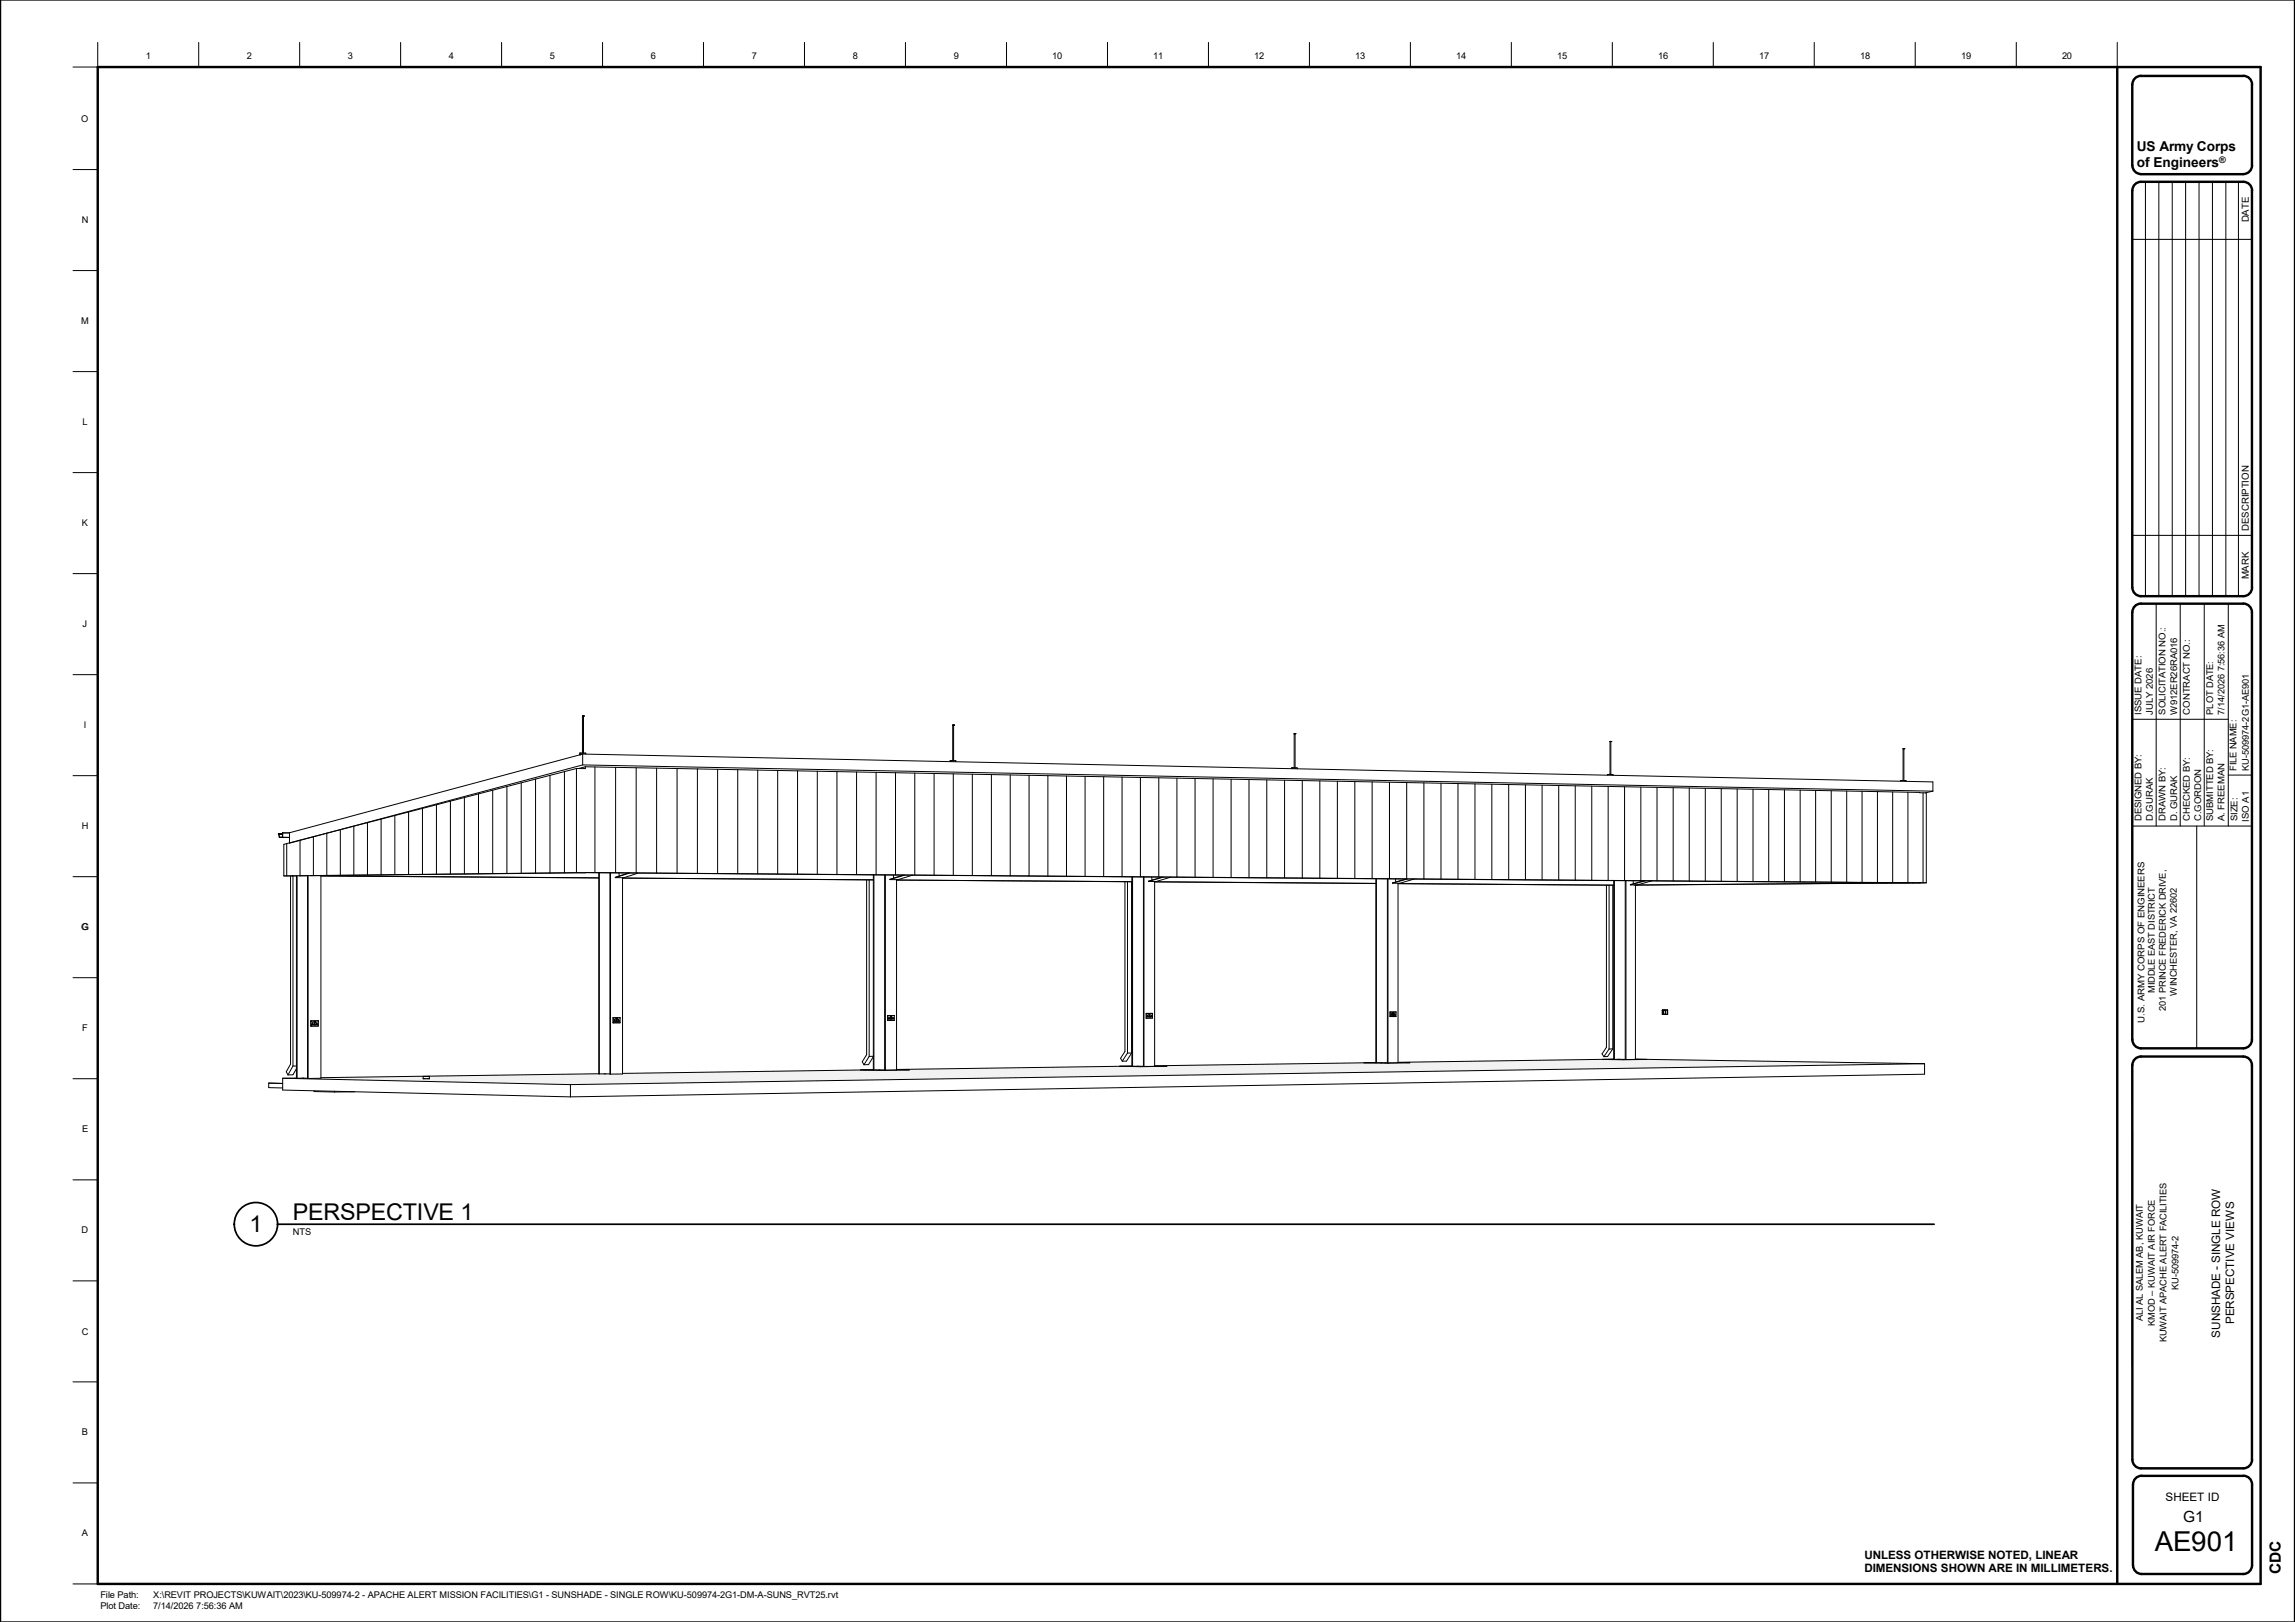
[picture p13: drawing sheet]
<svg xmlns="http://www.w3.org/2000/svg" width="841mm" height="594mm" viewBox="0 0 841 594" stroke-linecap="round" stroke-linejoin="round" font-family="sans-serif">
<defs><g id="words">
<text font-size="10.1" x="789.6" y="567.9">AE901</text>
<g font-size="8.5">
<text x="107.3" y="446.7">PERSPECTIVE 1</text>
<text x="91.4" y="451.1">1</text>
</g>
<g font-size="5.6">
<text x="800.1" y="557.4">G1</text>
<text x="835.9" y="576.7" transform="rotate(-90 835.9 576.7)">CDC</text>
</g>
<g font-size="5">
<text x="783.1" y="55.5">US Army Corps</text>
<text x="783.1" y="61.3">of Engineers</text>
</g>
<g font-size="4.3">
<text x="818.7" y="485" transform="rotate(-90 818.7 485)">PERSPECTIVE VIEWS</text>
<text x="813.6" y="489.9" transform="rotate(-90 813.6 489.9)">SUNSHADE - SINGLE ROW</text>
<text x="793.6" y="549.7">SHEET ID</text>
</g>
<g font-size="4.2">
<text x="683.2" y="570.8">UNLESS OTHERWISE NOTED, LINEAR</text>
<text x="683.2" y="575.8">DIMENSIONS SHOWN ARE IN MILLIMETERS.</text>
</g>
<g font-size="3.5">
<text x="824.1" y="81.4" transform="rotate(-90 824.1 81.4)">DATE</text>
<text x="824.1" y="194.4" transform="rotate(-90 824.1 194.4)">DESCRIPTION</text>
<text x="824.1" y="212.2" transform="rotate(-90 824.1 212.2)">MARK</text>
</g>
<g font-size="3.4">
<text x="53.5" y="21.5">1</text>
<text x="90.5" y="21.5">2</text>
<text x="127.5" y="21.5">3</text>
<text x="164.5" y="21.5">4</text>
<text x="201.5" y="21.5">5</text>
<text x="238.5" y="21.5">6</text>
<text x="275.5" y="21.5">7</text>
<text x="312.5" y="21.5">8</text>
<text x="349.5" y="21.5">9</text>
<text x="385.6" y="21.5">10</text>
<text x="422.6" y="21.5">11</text>
<text x="459.6" y="21.5">12</text>
<text x="496.6" y="21.5">13</text>
<text x="533.7" y="21.5">14</text>
<text x="570.7" y="21.5">15</text>
<text x="607.7" y="21.5">16</text>
<text x="644.7" y="21.5">17</text>
<text x="681.6" y="21.5">18</text>
<text x="718.6" y="21.5">19</text>
<text x="755.6" y="21.5">20</text>
<text x="29.8" y="44.6">O</text>
<text x="29.9" y="81.6">N</text>
<text x="29.8" y="118.6">M</text>
<text x="30.2" y="155.6">L</text>
<text x="30" y="192.6">K</text>
<text x="30.3" y="229.6">J</text>
<text x="784.8" y="261.7" transform="rotate(-90 784.8 261.7)">ISSUE DATE:</text>
<text x="788.9" y="261.7" transform="rotate(-90 788.9 261.7)">JULY 2026</text>
<text x="793.6" y="261.7" transform="rotate(-90 793.6 261.7)">SOLICITATION NO.:</text>
<text x="797.8" y="261.7" transform="rotate(-90 797.8 261.7)">W912ER26RA016</text>
<text x="802.4" y="261.7" transform="rotate(-90 802.4 261.7)">CONTRACT NO.:</text>
<text x="811.1" y="261.7" transform="rotate(-90 811.1 261.7)">PLOT DATE:</text>
<text x="815.2" y="261.7" transform="rotate(-90 815.2 261.7)">7/14/2026 7:56:36 AM</text>
<text x="30.7" y="266.6">I</text>
<text x="819.6" y="282.3" transform="rotate(-90 819.6 282.3)">FILE NAME:</text>
<text x="824.1" y="282.3" transform="rotate(-90 824.1 282.3)">KU-509974-2G1-AE901</text>
<text x="29.9" y="303.6">H</text>
<text x="784.8" y="300.8" transform="rotate(-90 784.8 300.8)">DESIGNED BY:</text>
<text x="788.9" y="300.8" transform="rotate(-90 788.9 300.8)">D.GURAK</text>
<text x="793.6" y="300.8" transform="rotate(-90 793.6 300.8)">DRAWN BY:</text>
<text x="797.8" y="300.8" transform="rotate(-90 797.8 300.8)">D. GURAK</text>
<text x="802.4" y="300.8" transform="rotate(-90 802.4 300.8)">CHECKED BY:</text>
<text x="806.6" y="300.8" transform="rotate(-90 806.6 300.8)">C.GORDON</text>
<text x="811.1" y="300.8" transform="rotate(-90 811.1 300.8)">SUBMITTED BY:</text>
<text x="815.2" y="300.8" transform="rotate(-90 815.2 300.8)">A. FREEMAN</text>
<text x="820" y="300.8" transform="rotate(-90 820 300.8)">SIZE:</text>
<text x="824.1" y="300.9" transform="rotate(-90 824.1 300.9)">ISO A1</text>
<text x="29.8" y="340.6">G</text>
<text x="789.7" y="363.8" transform="rotate(-90 789.7 363.8)">MIDDLE EAST DISTRICT</text>
<text x="797.7" y="364.6" transform="rotate(-90 797.7 364.6)">WINCHESTER, VA 22602</text>
<text x="793.7" y="370.2" transform="rotate(-90 793.7 370.2)">201 PRINCE FREDERICK DRIVE,</text>
<text x="30.1" y="377.6">F</text>
<text x="785.8" y="374.5" transform="rotate(-90 785.8 374.5)">U.S. ARMY CORPS OF ENGINEERS</text>
<text x="30.1" y="414.7">E</text>
<text x="29.9" y="451.7">D</text>
<text x="107.3" y="452.3">NTS</text>
<text x="798.3" y="472.5" transform="rotate(-90 798.3 472.5)">KU-509974-2</text>
<text x="785.2" y="483.9" transform="rotate(-90 785.2 483.9)">ALI AL SALEM AB, KUWAIT</text>
<text x="789.7" y="485.6" transform="rotate(-90 789.7 485.6)">KMOD – KUWAIT AIR FORCE</text>
<text x="29.9" y="488.8">C</text>
<text x="794" y="491.7" transform="rotate(-90 794 491.7)">KUWAIT APACHE ALERT FACILITIES</text>
<text x="30" y="525.7">B</text>
<text x="30" y="562.7">A</text>
<text x="36.8" y="585.4">File Path:</text>
<text x="56.1" y="585.4">X:\REVIT PROJECTS\KUWAIT\2023\KU-509974-2 - APACHE ALERT MISSION FACILITIES\G1 - SUNSHADE - SINGLE ROW\KU-509974-2G1-DM-A-SUNS_RVT25.rvt</text>
<text x="36.8" y="589.5">Plot Date:</text>
<text x="56.1" y="589.5">7/14/2026 7:56:36 AM</text>
</g>
<text font-size="3.3" x="813.3" y="59.8">®</text>
</g></defs>
<g fill="none" stroke="#f2f2f2" stroke-width=".37">
<path d="M103.9 394.9h.2M104.4 394.9h.4M106.3 394.9h.3M106.3 395h.2M107.2 395h.3M107.3 394.9h.4M108.4 394.9h.2M108.5 395h.5M109.3 394.9h.3M110.4 395h.3M110.8 395.1h.3M111 394.9h.4"/>
<path d="M111.5 395.1h.3M112.3 395h.3M112.4 395h.3M113.4 395.1h1.2M114.1 395h.2M114.6 395.1h.7M115.2 395.2h.1M116.2 395.2h.7M116.6 395.1h.3M116.9 395.1h.3M117 395h.3M117.5 395.1h.4"/>
<path d="M117.6 395.2h.2M117.9 394.9h.3M118.1 394.8h-.5M118.4 395h1.2M118.8 394.8h.7M118.8 395h.4M119 395.1h-.8M119.2 395.2l-.8 .1M119.5 395h.3M119.7 394.8l1.2 .1M119.8 395.1h.4M120 395h.3"/>
<path d="M120.1 394.7h.6zM120.4 394.8h.3M120.8 395l.7 .1h-.9M120.8 395.2h.3M120.8 394.8l-.4 .1M120.9 395.1h.3M121.2 394.8h.3M121.6 395h.6M121.9 394.8h.2M122 394.7h-.3M122.3 394.8h.3M122.3 394.7h.4"/>
<path d="M122.4 395.1h.4M122.4 395.3h.2M122.4 394.8h1.3M122.5 395.2l-.7 .1M122.6 394.7l-.3 .1M123.1 394.7h.2M123.5 395.3l-.7 .1M123.6 395h.3M123.7 394.9h.3M123.9 395.2h-1.2M123.9 395.3h.3M123.9 395.1h-.3"/>
<path d="M124.2 394.7h.4M124.2 394.9l.8 .1M124.2 395.1h.3M124.3 394.8h.3M124.4 395.3h.7M124.8 394.8h.6zM124.8 395.1h.3M125.5 395h.2M125.8 395l-.3 .1h.4M126 395.1h-.4M126.1 394.9h.2M126.1 394.7h.7"/>
<path d="M126.2 395h.3M126.2 394.8h.7M126.3 395.1h.6M126.4 395.2h.9zM126.5 394.6h.8M126.7 395.4h.4M126.9 395.4h.3M127 394.6h.3M127 395.1h-.3M127.1 394.8h.7zM127.2 395.4h.2M127.3 394.6h.1"/>
<path d="M127.5 394.7h1.2M127.5 395.1h.3M127.6 394.6h.4M127.6 395.3h.4M127.8 395.3l.7 .1zM128.1 395h.7M128.2 395.1h.4M128.3 394.8h.5M128.4 395.2l.3 .1M128.6 395.4h.3M128.7 395.4h.4M129.1 394.6h.2"/>
<path d="M129.2 395.1h.8M129.2 395.2l-.4 .1M129.5 394.6l-.6 .1M129.5 394.8l.3 .1M129.5 395l.6-.1zM129.5 395.2h.3M129.6 394.7h.8M129.6 395.5h.4M129.8 394.5h.1M130 395.4h.3M130.1 395.1h.4M130.2 395h.3"/>
<path d="M130.3 395h1zM130.6 395.2h-.4h.7M130.7 395.5h.4M130.9 395h.2M130.9 394.8h.3M131 394.5l1 .1M131 395.2l.8 .1M131.2 395.4h.7M131.3 395.5h.3M131.4 394.9h.3M131.6 394.7h.3M131.9 395l-.5 .1"/>
<path d="M132 394.9h.8M132.2 395.1h.3M132.2 395.5h1.1h-.3M132.2 394.6h.4M132.2 395.5h.7M132.6 394.8h1.3M132.6 395.5h.4M132.7 395.6h.4M132.8 395.1h.3M132.8 395.2h-.7M132.8 395.4h-.8M132.9 394.9h.3"/>
<path d="M133 395.4h.3M133.1 395.3l.7 .1M133.4 394.6h.7l-.8 .1M133.5 395.3h.5M134 395.1h.4M134.1 395.3l.7 .1M134.2 394.8h1.1zM134.4 395.2h.2M134.4 395.4h1.4M134.4 394.6h.3M134.8 394.9h.4M134.8 395.1h-.7"/>
<path d="M134.9 395.3h.4M135 395.1h.2M135 394.5h.3M135.2 394.7l.6 .1M135.3 394.9h.8M135.5 395.5h.3M135.6 395.1h.2M135.6 394.5h.2M135.7 394.7h.7M135.8 395.4h.6M135.8 395.1h.3M136.1 395.2h.3"/>
<path d="M136.1 395h1.1M136.2 394.5h.4M136.2 395h.4M136.7 395.6h.1M136.7 394.9h.3M136.8 395.5h.3M136.9 394.5h.5M136.9 395.6h-.7M137 394.5h.4M137.3 394.9h.7M137.3 394.9h.3M137.4 395.5h.4"/>
<path d="M137.5 394.9l.3 .1M137.5 394.8h.7h-.4M137.5 395.1h.7M137.8 395.6h.2h-.6h.5M138 395l-.7 .1M138 395.4h.4M138.1 395.3h.3M138.1 394.5h1M138.2 394.6h.4M138.3 395.2l1.4 .1M138.3 395.5h.3M138.5 394.8h.3"/>
<path d="M138.5 394.9h.3M138.6 395.3h.7zM138.8 395.1h.3M139 394.7h.4M139.4 395.6h.4M139.4 394.9h.4M139.4 395l.8 .1M139.4 395.4h-.3M139.5 394.5l-1.5 .1M139.6 394.5h.3M139.7 394.6h.3M139.8 395.2h.2"/>
<path d="M139.9 394.4h.4M140 394.8h1.1M140.1 395.5h.3M140.1 394.7h.4M140.2 395.6h.3M140.3 394.6h.2M140.3 395.4h.4M140.4 395.1h.2M140.4 395.4h-.8M140.5 395.7h.2M140.5 395.5h.7M140.6 394.5h.7"/>
<path d="M140.7 395.6h.7M140.8 395.2h.3M140.8 394.5h.3M140.8 394.6l1.6 .1M141 395.1h.2M141.1 394.9h.3M141.1 395.6l.2 .1M141.4 395.4h.3M141.4 395.3h-.4M141.4 394.5h.3M141.4 395h.4M141.4 395.1h.4"/>
<path d="M141.4 395.6l1.1 .1h-.7M141.6 394.9h.3M141.6 395h.2M141.7 395.6h.2M141.9 395.2h.3M141.9 394.4h.7zM142.1 395l1.1-.1-1 .1M142.1 395.1h.6zM142.1 395.4h.4M142.1 394.4h-.4M142.1 394.8h.4M142.2 395.8h.6"/>
<path d="M142.3 395.5l.2 .1M142.5 395.7h.4M142.5 395.4h-.3M142.7 394.5h.7M142.7 394.7h.4M142.7 394.8h.7M142.7 394.9h.3M142.8 394.5h.3M142.8 395.2h.3M142.9 395.5h.2M143.1 395.1h1M143.3 394.8h.7"/>
<path d="M143.4 395.6h-1.3M143.4 395.2h.4M143.4 395.6h.4M143.4 395.7h.4M143.5 395.4h.2M143.7 395.4h.7M143.8 394.6h.3M143.8 394.9h1.1M143.9 394.5h.3M143.9 394.8h.3M144 395.4h.3M144.1 394.8h.3"/>
<path d="M144.1 395.5h.3M144.1 395.6h.3M144.4 395.6h.3M144.4 395.7h.4M144.4 395.1l-.3 .1M144.7 395.3h.2M144.7 394.8h.4M144.8 395.3h.3M145.2 394.9h.6M145.2 395.3h.3M145.3 394.5h.3M145.3 395.4h.3"/>
<path d="M145.3 394.6l-1.7 .1M145.3 395.6h1.2M145.4 394.4h.3M145.4 395.2l.4 .1M145.5 395.1h-.6l1.1 .1M145.5 395.9h.4M145.7 394.6h.2M145.7 395.1h.3M145.7 395.6h.3M145.8 394.3h.5M145.9 395.2h.7M146.1 394.9h.3"/>
<path d="M146.3 394.5h.2M146.4 395.1h.2M146.5 395.7h.2M146.5 395.7l-1.2 .1M146.7 394.8l.5 .1M146.7 394.7h.4M146.8 395.4h.3M146.8 394.3h.7M146.9 394.4h.3M147 395l.2 .1M147.1 394.7l-1.3 .1M147.1 395.6h.2"/>
<path d="M147.1 394.7l-1.1 .1M147.2 395.4h.4M147.3 394.5h-.7h1.1M147.4 395.9h.4M147.5 395.2h-.7h1.5M147.6 395h.8M147.6 394.9h.4M147.7 395.6h.2M147.7 394.7h-.4M147.8 395.3l-1.6 .1M147.8 394.4h-.4M147.9 394.5h.9"/>
<path d="M147.9 395.8h.6M148 394.4h.3M148.1 395.5h1M148.1 395.7h.4M148.3 395.6h.3M148.3 394.3h-.3M148.4 395.4h.3M148.6 394.3h.2M148.7 394.8l.4 .1M148.7 395.7h.3M148.8 395.4h.3M148.9 395.1h.4"/>
<path d="M149 394.3h.4M149 394.8h-.7M149.1 395.9h.3M149.2 395.6h.7zM149.3 394.8h.3M149.4 394.8h.3M149.4 395.4h.2M149.4 395.3h.4M149.4 395.4h.8M149.7 394.4h.7M149.8 395.1h.8M149.9 394.5h.4"/>
<path d="M149.9 394.5h1l-2 .1M149.9 395.1h1.4M150 395.3h.2M150.2 395.9h.3M150.6 395.2h.2M150.6 395.6h.3M150.7 394.8l1.1 .1h-.7M150.7 395h.3M150.8 395.5h.4M150.8 395.7h-.6h1.3M150.9 394.7h-1M151 394.5h.4"/>
<path d="M151 394.6h.3M151.3 394.6h.7h-.7M151.3 395.9h.8M151.4 395.2l-.4 .1M151.4 395.8h.2M151.4 395.4h.3M151.4 395.5h.4M151.4 395.3l.4 .1M151.5 395.7l-1 .1M151.6 394.5l.7 .1M151.6 394.8h.3M151.7 394.3h.4"/>
<path d="M151.7 395.1h.7M151.8 395.6l.4 .1M151.8 395l-.3 .1M151.9 394.4h.4M151.9 395.6h.4M152.1 395l.9 .1M152.2 394.3h.3M152.2 394.5h.2M152.2 395.8h.3M152.2 395.9h.6M152.3 395.3h-.7l.8 .1M152.5 394.8h.3"/>
<path d="M152.5 394.3h.9M152.6 395.6h.2M152.7 394.9h2.3M152.8 395.6h1.2M153 394.8l-.3 .1M153.1 394.6l.5 .1M153.2 395.1h.8M153.2 395.3h.4M153.3 394.3l.2 .1h-.8M153.6 395.2h.3M153.7 395.5h.3M153.8 395.4h-.7"/>
<path d="M153.9 394.6h.4M154 394.3h.7M154 394.8h.3M154.1 395.8h.3M154.1 395.6h.4M154.2 395.9h.4M154.4 394.5h.7M154.5 396h.3M154.6 394.5h-.7M154.6 394.8h.3M154.7 395.1h.4M154.9 394.3h-1.2"/>
<path d="M154.9 395.7h.3M155.1 394.3h-.4M155.1 395.4h-.8M155.1 395.9l.3 .1M155.4 395.2h-1.3M155.4 395.3h.3M155.4 395.4h.7zM155.4 395.9h.3h-.7h1M155.5 395.6h.3M155.5 395.6l-.6 .1M155.7 395.1h.4M155.8 395.5h-1.4h1"/>
<path d="M155.9 394.2l-.7 .1M156 395.3h.4M156.2 396h.3M156.3 396h.3M156.4 395.5h.7M156.5 395.6h.8M156.6 395.2h.8M156.6 395.7h-.3l.2 .2M156.9 394.2h.3M156.9 395.8h.3M157.1 395.6h-.4M157.1 394.2h.3"/>
<path d="M157.2 395.1h.2M157.3 394.3h.2M157.3 394.8h.3M157.3 395h1.3M157.4 394.8h.3M157.4 394.5h.2M157.4 395.7h1M157.5 394.4h.7M157.5 395.6h.7M157.6 395.5h.3M157.6 396.1h.3M157.7 395.8l-.3 .1"/>
<path d="M157.9 394.8h1.1M157.9 394.3h.4M158.2 395.7l2.1 .1M158.2 394.7h-.9h2.9M158.2 395.3h1.1l-1.4 .1M158.3 396.1h.4M158.4 395.9h1.2M158.5 394.8h.4M158.5 394.5h.3M158.5 394.4h.3M158.5 394.3h.3M158.6 395.6h.2"/>
<path d="M158.7 395.1h.3M158.7 395.3h.4M158.9 394.9h.2M158.9 395.9h.4M159 394.4h.4M159 394.5h.3M159 395.4h.3M159 394.3h.4M159.1 394.3h.2M159.2 395.5h.2M159.3 394.9h.8M159.4 395.2h.3"/>
<path d="M159.4 396.1h.2M159.5 394.9h.2M159.5 396h.3M159.5 395.6h.4M159.7 394.3h.2M159.7 394.7l-.4 .1M159.8 395.4h.2M159.9 396h.9M159.9 394.8h.4M159.9 396h.7M160 395.5h.3M160 394.5h.4"/>
<path d="M160 394.8h.3M160.1 395.4h.9M160.2 395.2h.3M160.2 395.3l-.8 .1M160.2 395.9h.4M160.2 394.2h.3M160.3 394.1h.3M160.4 396.2h.5M160.4 394.3h.8M160.5 394.5h.3M160.6 394.8h.2M160.7 395.2h.4"/>
<path d="M160.7 395.4h.4M160.8 394.1h.2M160.9 394.9h.6zM161 395.9h.4M161 394.3h.4M161 394.6h.4M161 395.7h.4M161 396.1h.8M161.1 394.5h.3M161.1 395.6h.3M161.3 395.6h.7M161.5 394.6l-.3 .1"/>
<path d="M161.5 395.9h.3M161.5 394.2h.3M161.6 395.7h.3M161.6 395.9h.4M161.7 394.5h1.4M161.7 395l-1.2 .1M161.7 395.2h.6l-.8 .1M161.7 394.6h.2M161.8 394.2h.1M161.9 394.8h.3M161.9 395.4h-.4M161.9 394.9h.4"/>
<path d="M162 394.1l-.8 .1h.7M162.1 394.7h.6M162.1 396h.3M162.1 395.7l1.9 .1M162.2 395.5h.3M162.3 394.3h.6zM162.3 394.5l.5 .1M162.4 396.2h.4M162.6 394.2h.3M162.6 395.2h1M162.8 395.4h.7zM162.8 395.4h.4"/>
<path d="M162.9 395.6h.3M163 394.4h.4M163 396h.4M163 395.2l-.3 .1M163.1 394.5h.3M163.1 395.1h-1.5M163.1 395.9h.6M163.1 395h.3M163.1 395h-.3M163.2 394.8h.3M163.2 395.1h.2M163.3 395.1h.4"/>
<path d="M163.4 394.5h.6M163.4 395.6h.3M163.6 394.2h.4M163.7 394.3h.3M163.7 395.9h.3M163.7 395h.6M163.7 395.4h.3M163.7 395.5h1.7M163.7 394.4h.5M163.8 396.1h.3M163.8 396.2h.2M164 394.8h.6"/>
<path d="M164.1 395.7h.4M164.2 394.1h-.7h1M164.3 396.2h.3M164.3 395.9l.6 .1M164.3 394.9l.2 .1M164.5 394.6h.9M164.5 394.8l-.6 .1M164.5 395.6h-.8M164.7 394.4h.3M164.8 395.4h.3M164.8 394.3h-.3h.2M164.8 394.9h.3"/>
<path d="M164.8 396.2h.7M164.9 394.8l-.3 .1M165 394.5h.4M165 394.6l-.5 .1M165 395.6h.7M165.1 394.3h.2M165.1 395.4h-.7h.7M165.1 396.2h.3M165.2 394.4h.7M165.2 395.2h.4M165.3 395h.3M165.4 395.1h.3"/>
<path d="M165.4 394.3h1M165.4 394.8h.3M165.5 395.4h.3M165.6 394.2l.3 .1M165.6 394.7h.7M165.7 395.9h.3M165.7 395.4h.2M165.7 396h.7M165.8 394.5h.3M165.8 396l-.7 .1M165.9 395.5h.3M165.9 394.9h.3"/>
<path d="M165.9 394.8h.3M166 395.1h.3M166.2 395.7l.7 .1h-1.1M166.2 394.9l-.3 .1M166.2 395.4h.3M166.2 395.6h.4M166.3 395h-.6l1 .1M166.3 395.3h.3M166.4 395.5h1M166.4 395.9h.4M166.5 394.7h.3M166.5 394.8h.3"/>
<path d="M166.5 396.1h1.4h-1M166.5 394.2l-.3 .1M166.7 395.9h.2M166.8 395.4h.4M166.8 395.3h.2M166.9 395.6h.3M166.9 394.1h-.7M167 395.6h.3M167 394.6h.6M167 394.5h.4M167.1 394h.4M167.1 394.5l-.3 .1"/>
<path d="M167.3 394.1h.3M167.3 395.9h.7M167.3 395.2h.4M167.4 394.8l-1.5 .1M167.4 395.1h.3M167.4 395.4h.3M167.5 395.3h.6M167.6 395.7l-.4 .1M167.6 394.3h.3M167.6 394.6h.3M167.6 396.2h.3M167.7 395.9l.9 .1h-.7"/>
<path d="M167.8 396.1h.3M167.8 394.2l-.3 .1M167.9 395h.6zM167.9 394.7h.3M167.9 395h.4M168.1 394.1h.9M168.1 396.3h.4M168.3 394.2h.6l-.7 .1M168.4 396h-.4M168.4 394.7h.3M168.5 396h.7M168.5 395.2h.3"/>
<path d="M168.7 395.7l-.9 .1M168.7 396.3h.3M168.7 394.9h.7M168.7 395.1h-.8M168.9 395.5h.3M168.9 395h.4M168.9 395.6h.3M169 394.5h-1M169 395.1h.7zM169 394.6h.4M169.1 394.1h1M169.2 395.8h.3"/>
<path d="M169.2 394.4h.7M169.2 395.6h.7h-.9M169.3 396.3h.3M169.4 394.3h.7M169.4 395.2h.3M169.4 395.3l.5 .1M169.5 394.8h-1M169.6 395h.2M169.8 396.3h.6M169.8 396h.3M169.8 395.5h.3M169.8 396.2h.4"/>
<path d="M170 395.1h.3M170 394.5h.6M170 394.8l.4 .1M170.1 394h.2M170.1 395.2h1.3M170.1 395.5l.2 .1M170.1 394.4h-.3M170.2 395.3h1M170.2 395.9h.4M170.2 396.2h-.6M170.2 396.2h.1M170.3 396.1l-.3 .1"/>
<path d="M170.4 394.4h.8M170.5 394.2l-1 .1M170.5 396.2h.2M170.5 394.9h.5M170.5 395.2l.7-.1-.3 .1M170.6 396.2h-1.4M170.6 395.5h.3M170.6 395.7l-.3 .1h.4M170.7 394h.3M170.7 395.4h.3M170.7 394.6l-1 .1M170.7 395.9h1z"/>
<path d="M170.8 396.3h.9M170.8 394.3h-.6M170.8 396h.9M170.9 394.2h.3M170.9 395.6h.3M171 394.5h.3M171 395.7h.3M171.1 394.7h.3M171.2 395.4h.2M171.2 394.1h.7M171.2 395.4h.8M171.3 396.2h.3"/>
<path d="M171.4 394.9l-.3 .1M171.5 394.5h.9M171.6 396l.6 .1M171.7 395.4h.3M171.7 395.5h.4M171.7 395.8h.4M171.8 394.7h.2M171.9 394h.3M171.9 394.3h.3M172 395h.3M172 396.2h.3M172 394.1h1.3"/>
<path d="M172 395.2l.7 .1M172.1 395.3h.3M172.1 394.3h.4M172.2 395.1h.3M172.2 395.9h.2M172.2 394.4h.4M172.3 395.3h.2M172.3 395.4h.7M172.3 394.6l.3 .1M172.4 394.8h-1.3M172.4 395.9h.6M172.4 396.1h.4"/>
<path d="M172.4 396.4h.4M172.5 394h.3M172.6 394.5l.5 .1M172.6 394.8h.3M172.6 395h.3M172.8 394.6l1.2 .1M172.8 395.2h.3M172.8 395.6h.5M172.9 396.2h.7M173 394.3h.7zM173.1 394h.2M173.1 394.8h.3"/>
<path d="M173.1 394.9h.4M173.2 395.1h.4M173.2 395.4h.7M173.2 395.5h-.8M173.3 394h.3M173.4 394l-.3 .1M173.4 394.5h1.1M173.4 395.2h.3M173.4 396.4h.4M173.4 394.5h.9M173.5 394.3h.3M173.6 395h1.7"/>
<path d="M173.6 395.7h.6M173.6 396.2h.3M173.6 396.4h.3M173.7 395.8h-.6M173.9 395.7h.9h-.6M173.9 396h.4M173.9 394.8h.7zM173.9 395.1h.6M173.9 396.2h.4M173.9 395.1h1.1M174 395.2h.7M174.1 394.3h.4"/>
<path d="M174.1 395.4h.4M174.2 394h1.3M174.2 396.3l.3 .1M174.3 394.2h-.3M174.4 395.7h1.2M174.5 394.4h.3M174.5 395.9h.3M174.7 394.2h.3M174.7 394.8h.3M174.7 395.8h.7M174.7 396.4h.7zM174.9 396.5h.3"/>
<path d="M175 395.6h.2M175 395l.8-.1zM175 396.3h-1M175.1 394.8h.3M175.1 395.9h.4M175.2 396.3h1M175.3 394.1h.5M175.3 396.2h.3M175.4 395.3h1M175.4 394.3h-.4M175.4 394.6l-.9 .1M175.4 395.6h.4"/>
<path d="M175.5 394h.8M175.5 395.2h.3M175.6 394.3h.3M175.6 394.6h.4M175.8 394.8h.6M175.9 395.9l.8 .1M175.9 396.2h.6M176 394.2l2.1 .1h-.3M176.2 394.6h.3M176.2 394.5h.4M176.2 395.1h.8M176.5 394.4h-.7"/>
<path d="M176.5 395.7h.3M176.5 396.4l-1 .1M176.5 396.2h-.5M176.5 395.9h-.4M176.5 393.9h.4M176.5 394.3h.3M176.5 395.4h.4M176.5 395.5h-.9M176.6 394.2h1M176.6 394.9h.9M176.6 395.1h.4M176.7 394.8h.2"/>
<path d="M176.9 394.9h.3M176.9 396.5h.3M176.9 395.2h.3M177 396.1h.8zM177.1 395.8h.3M177.1 394.3h.7M177.2 394h.8M177.2 395.4h.2M177.2 395.9h.6M177.2 394.7h.3M177.2 395.1h.3M177.2 395.6h.8"/>
<path d="M177.2 394.1h.3M177.4 395.2h.7M177.5 396.2h.3M177.5 394.8h.3M177.6 394.5h-.6M177.6 395.5h.3M177.6 396.5h.4M177.6 395.8h.4M177.6 396l-1.1 .1M177.7 394.7h.3M177.7 394.3h.7M177.7 394.8h1z"/>
<path d="M177.7 395.3h.3M177.8 394.5h.7zM177.8 395.4h.7M177.8 396.3h.7M178 395.1h.3M178 395h.4M178.1 395.9h.3M178.2 396.6h.2M178.2 396.2h.7M178.3 394h.2M178.3 394.6h.3M178.3 395.2h.2"/>
<path d="M178.4 396.1h1.6M178.4 396.5l-.3 .1M178.6 394.2h-.3M178.6 394.5l-.3 .1M178.6 395.2h.4M178.7 394.1l1.3 .1M178.7 394.3h.3M178.7 395.8h.2M178.7 394.8h-.3M178.7 395.6h.4M178.7 396.4l-.5 .1M178.7 396.5h.3"/>
<path d="M178.8 393.9h.2M178.8 394.5h.3M178.9 394.4h.7M178.9 395.3h-.3h.7M179 393.9h.6M179.1 395.4h.4M179.2 395h.3M179.3 394.7h.4M179.3 396h.3M179.3 396.4h.2M179.3 394.2l.3 .1M179.4 395.5h-1.2"/>
<path d="M179.4 394.5h.2M179.5 396.2h.3M179.5 394.3h.3M179.6 394.8h.7M179.6 395.1h-1.2M179.7 393.9h.3M179.7 395.7h.3M179.7 395.9h-.9M179.7 396.6h.7M179.9 395.1h.2M179.9 396h.5M179.9 396.4h.7"/>
<path d="M179.9 394.4h.2l-.3 .1M180 394.5l.7 .1zM180 396.4h-.6h.7M180.2 395.2h.3M180.2 395.7l-1 .1M180.3 393.8h.3M180.3 394.7h.3M180.3 395.4h.6M180.3 395.6h.3M180.3 395.4l-.6 .1h.9M180.3 395.4l.1 .1M180.4 396.3h.5h-.2"/>
<path d="M180.4 394.4h.6M180.4 395h.3M180.5 394.8h.3M180.6 395h.2M180.6 396.6h.4M180.6 395.1l-.3 .1M180.7 395.3h.4M180.8 394h.9zM180.8 394h.3M180.8 396.2h.4M180.9 395.6h.8M181 394.9h.2"/>
<path d="M181 395.8h.3M181.2 394.1l.3 .1M181.2 396h.4M181.3 395.3h.3M181.3 395.2h.4M181.4 395.6h.3M181.4 393.8h.7M181.4 395.5h.3M181.4 394.6h1M181.5 394.3h.2M181.5 396.5h-1.2M181.5 394.8l.2 .1"/>
<path d="M181.6 394.3h-.8M181.6 394.8h.5M181.6 396.1h-.7l.8 .1M181.7 394h1.6M181.7 396.4h.4M181.9 395.2l-.3 .1M182 394h.3M182 395.4h.2M182 394.2h.3M182 395.9h.4M182 396.1h.3M182.1 395l-1 .1"/>
<path d="M182.1 395.3h1M182.1 395.7h.7M182.1 396.2h.4M182.2 395.6h.4M182.2 394.4h-.4M182.3 394.8h.7M182.3 396.5h.4M182.4 396.6h.4M182.5 396.2h.3M182.5 394.1h.3M182.5 394.3h.3M182.5 394.6l-1.3 .1"/>
<path d="M182.6 394.6h.7M182.6 396h.2M182.7 394.9h.4M182.7 394.4h.3M182.8 395.4h-.4M182.8 394.8h-.8M182.8 396.3h.4M182.8 396.4h.7M182.8 396.5h.4M183 395.7l-1.2 .1M183 394.5h.3M183.1 394h.9"/>
<path d="M183.1 394.7h.2M183.1 396h.3M183.2 396h.5M183.2 396.6l.2 .1M183.3 395.1h.3M183.3 395.9h.7M183.3 394.4h.3M183.3 395.3h.6zM183.3 395.3l-.5 .1M183.4 396.2h.4M183.5 395.5h.3M183.5 395h.7"/>
<path d="M183.5 396.5h1M183.6 395.8l.9 .1M183.6 394.8h.3M183.6 394.6h.3M183.7 394.1h1M183.7 396.6h1.1M183.8 395.9h-1h1.1M183.8 396.7h.1M183.9 395.9h.1M183.9 395.4h.3M184 396h.7M184.1 394.5h.3"/>
<path d="M184.1 396.2l-.3 .1M184.1 393.8h1.3M184.1 394h.5M184.1 394.8h.4M184.1 395.2h.3M184.2 394.7h.4M184.3 396.1h.3M184.3 395.6h.7M184.4 394.8l.7 .1M184.4 396.4h.3M184.4 395l-.6 .1M184.4 393.8h1"/>
<path d="M184.4 395.8h.6M184.4 396h.8M184.5 396.7h.9M184.6 394.2l-1.4 .1M184.7 395.1h.7M184.7 394.5h.4M184.7 395.3h.3M184.8 395.4h.5M184.8 396.5h.3M184.9 393.8h.6zM184.9 394.2l.6 .1zM185 396.3h1.2"/>
<path d="M185 394.1h.3M185 395.9h.3M185.2 394.6l.4 .1M185.2 395.6h.6M185.2 394.3h.6M185.2 395.1h.3M185.2 395.5h.3M185.3 395.2h.4M185.3 394.5h.9M185.3 395.7h.3M185.4 396.7h.1M185.4 395.4h.4"/>
<path d="M185.4 396.1l1 .1M185.7 393.7h.2M185.7 395.7l.4 .1M185.8 395l1 .1M185.8 396h.3M185.8 396.2h-.3M185.9 395.6h.2M185.9 395.9h.4M186 394.1l-.6 .1M186 394.4h.7h-1.6h1M186.1 394.6h.3M186.1 393.9h.4"/>
<path d="M186.1 396.5h.4M186.3 394h.3M186.3 394.8h.6M186.3 394.9h.4M186.3 395.1h.6M186.3 396h.3M186.4 395.7h1.5M186.4 395.6h.2M186.5 396.6h.4M186.5 395.8l.4 .1M186.6 396.3h1.7h-.3M186.6 396.2h-.7h.8"/>
<path d="M186.6 395.6h1M186.7 394.1h.6M186.7 395.2h-.9h.6M186.8 393.8h.3M186.8 394.6h.3M186.8 394.3h.3M186.8 394.9h.3M186.9 394.3h-.6M186.9 395.8h.8h-.6M186.9 395.5h.3M187 396.6h-.4M187 395.4h.8"/>
<path d="M187 396.4h.4M187 394h-.3M187 396.2h.3M187.1 395.3h.4M187.2 395.1h.3M187.2 395.6h.3M187.2 394.4h.8M187.3 394.2h.3M187.3 396.3h.7M187.4 394.8h.2M187.4 394.8h.3M187.4 395.3h.6"/>
<path d="M187.4 394.7h.7zM187.5 393.9h.2M187.5 396.5h1h-.7M187.5 396.3h-.6M187.5 396.3h.1M187.5 395.4l.2 .1M187.5 396.2h.4M187.6 396.1h.2M187.7 396.3l.3 .1M187.7 396.4l1.1 .1M187.9 393.9h.3M187.9 394.8h.2"/>
<path d="M187.9 395.1h.3M188 395.9h.3M188 396h.4M188 395.4h.8h-.6M188 396.2h.4M188.1 394.1l-.4 .1M188.1 394.5h-.9M188.1 396.7h.3M188.1 396l.3 .1M188.2 395.5h.7M188.3 394.1h.3M188.3 395.6h.3"/>
<path d="M188.3 394.8h.4M188.4 394.6h.8M188.4 395h.4M188.5 394.9h.3M188.5 394h-.5M188.5 395.8h.7M188.6 394.3h.6M188.6 395.2h.3M188.6 395.3l.2 .1M188.6 395.9h.4M188.6 396h.3M188.7 396.7h.3"/>
<path d="M188.7 394.5h.4M188.7 396.2h.3M188.9 394h.4M188.9 394.9h.3M188.9 396.8h.4M189 395.6h.3M189 396.1h.7M189.1 394.5h1.1M189.1 395.3h.2M189.1 396l.7 .1M189.2 395.9h.2M189.2 393.7h.3"/>
<path d="M189.2 396.6h1.2M189.3 394.5h.3M189.3 395h.6M189.4 393.7l-.9 .1h.7M189.4 395.4h.4M189.4 395.6l1.4 .1M189.4 395.8h.4M189.4 394.5l.3 .1M189.5 394.8h.7M189.5 394.8h1M189.5 396.5h-.7M189.6 396.3h.7"/>
<path d="M189.6 395.2h.3M189.7 394.2h-.9l1.3 .1M189.7 395.9h.3M189.8 396.4h.3M189.8 396.5h.2M189.9 396.7h.3M189.9 395.1h.5M189.9 395.5h-.5M189.9 393.9h.3M190 394.5h.2M190.1 394.1h.3M190.1 395.4h1.2"/>
<path d="M190.1 396.1h.4M190.2 394h.3M190.2 396.8h.3M190.2 395l.6 .1M190.2 393.9l-.8 .1M190.2 394.2h.4M190.2 396.1h.4M190.3 395.8h.2M190.4 393.9h.6M190.4 394.9h.3M190.4 394.6h.7M190.5 394.5h.3"/>
<path d="M190.5 395.6h.3M190.5 396.7l1 .1M190.6 395.9h.3M190.6 395.8h.7zM190.6 396.6h.4M190.7 396.4l-.4 .1M190.7 395.1h.2M190.7 394.9h.7M190.7 395.1h.4M190.7 396h.4M190.8 395.3h.3M190.8 394h.7"/>
<path d="M190.9 396.4h.2M190.9 396.4h.7M191 393.8h.6M191 394.1l1.7 .1M191 394.4h.6M191.1 395.6h.5M191.1 396.1h1M191.2 395h.3M191.2 395.9h.4M191.3 394.6l-.5 .1M191.3 394.5h.3M191.3 396.6h.3"/>
<path d="M191.3 395.5h.4M191.4 393.7h.3M191.4 396.3l.7 .1M191.4 396.2h.3M191.5 394.2h.6M191.5 396.7h-.4M191.5 394.3h.6M191.5 395.4h.4M191.6 395.7l.7 .1M191.6 395.6h.5M191.7 395h.3M191.8 394.7h-.4"/>
<path d="M191.9 396.5h.3M191.9 396.2h.3M192 394.8h.4M192.1 394.6h.3M192.2 396.9h1.1M192.2 396.2h.4M192.3 395.2l-1.1 .1M192.4 394h.9M192.4 395.5h.3M192.4 396.5h.3M192.5 396.2h.2M192.5 396.3h.4"/>
<path d="M192.5 396l1.3 .1M192.5 395l.1 .1M192.6 395.2h.3M192.6 395.1h.3M192.7 393.9h.3M192.7 396.6h.3M192.7 395.8h.4M192.8 395h-.9l.7 .1M192.8 393.8h-.4M192.8 394.2l-.7 .1M192.9 396.7h.6h-1.6h1.1M192.9 394.8l-.6 .1 .7-.1"/>
<path d="M192.9 394l-.3 .1M193 395.3h.3M193 395.5h.2M193 396.1h.3M193 395.9l-1.3 .1M193.1 394.1h.2M193.1 395.6l.7-.1zM193.1 395.2h2.2M193.2 394.3h.6M193.2 394.6h1M193.2 394.8h.3M193.2 395.7h.3"/>
<path d="M193.2 393.9h.5M193.3 396.8h.2M193.3 395.1h.3M193.3 394.4h.4M193.3 394.5h.8M193.3 394.6h.4M193.4 393.7l-.9 .1M193.4 396.7h.4M193.5 395.4h.2M193.5 396.3l-.3 .1M193.5 393.9h.4M193.5 394.8h-.8"/>
<path d="M193.6 395.5h.3M193.6 394.1h.2M193.7 396.4l.5 .1M193.7 395.6h.4M193.8 396.5h.3M193.8 396.7h.2M193.8 394.4h.3M193.8 393.7h.4M193.9 395.9h.3M194 394.1h.3M194 396.6h.4M194.1 396h.3"/>
<path d="M194.1 394h.9h-.6M194.2 395.1h.7M194.2 394.2h.4M194.3 394.9h.3M194.3 396.7h.3M194.3 396.2h.7M194.4 394.3h.3M194.4 394.4h.6M194.4 394.6h.2M194.4 396.9h.3M194.4 395.4h-.3M194.5 394.5h.3"/>
<path d="M194.6 395.9l.5 .1M194.6 394h.3M194.8 394.3h.3M194.8 395.6h-.3M194.8 396.5h.4M194.9 395.9h.9M194.9 396.6h.2M194.9 396.2h.4M194.9 394.9h.4M194.9 396.8h.4M195 395h.3M195 395.3l-1 .1"/>
<path d="M195 396h.4M195.1 393.8h.4M195.2 393.9h.2M195.2 395.5h.3M195.2 394.7h.7M195.2 396.2h-1.2M195.2 393.9l.4 .1M195.4 394.5h.2M195.4 394.5l-.5 .1M195.4 395h.3M195.5 393.7h.7M195.5 394.5h.8"/>
<path d="M195.5 394.8h.5M195.5 396.4l1.1-.1-.3 .1M195.5 396.7h.4M195.6 395.1h.2M195.7 393.8l1.7 .1M195.7 395.6h.3M195.7 396.1h.3M195.7 394.1h.4M195.7 394.8h.3M195.8 394.5h.4M195.9 393.6h.4M195.9 396.5h.3"/>
<path d="M196 396.6h.3M196.1 395.1h.2M196.1 395.4h.4M196.1 396.7h.4M196.2 393.8h.2M196.2 396.1h.3M196.2 396.7h.3M196.3 394.3h.3M196.5 395.7l-1.5 .1M196.5 396.3h.3M196.5 396.4h.2M196.5 395.1h.4"/>
<path d="M196.5 395.4l-.3 .1M196.6 394.4h-.2h1.4M196.6 393.8l-.3 .1M196.7 393.7h.2M196.7 394.1h.6M196.7 394.6l1.1 .1M196.7 395.3l.6 .1M196.7 395.7h.3M196.8 396.5h.7h-2.1M196.8 395.6h.6M196.8 395l-.5 .1M196.9 396.1h.3"/>
<path d="M196.9 394.3h-.6h.9M196.9 396.6h.3M197 395.4h-1.5M197 395h.8h-.7M197 396.1h.7M197 396.3h.3M197.1 396.7h.4M197.3 394h.3M197.3 393.9l1.3 .1M197.4 395.9h.3M197.4 393.7h-.4M197.4 394.3h.4"/>
<path d="M197.5 396.3h.3M197.5 396.8h1.2M197.6 393.7h.3M197.6 394.9h.4M197.6 396h.4M197.7 395.2h.3M197.7 393.6h.2M197.7 395h1M197.7 396.2h-.7M197.7 396.8h.3M197.7 397h.3M197.7 395.9l-.3 .1"/>
<path d="M197.8 395.6h.2M197.8 395.5l-1.4 .1M197.9 394.5l.9 .1M197.9 395.8h1.1M198 394.2l.3 .1M198 394.8h.6zM198 396.7h.8M198.1 396.2h.2M198.1 393.6h.4M198.1 393.8h.4M198.1 396.6h.4M198.2 394.8h.2"/>
<path d="M198.2 395.9h.3M198.2 395.4h.4M198.3 394.3h.3M198.3 396.7h.3M198.3 395.5h.2M198.5 394.5h.3M198.5 394.6l-1.1 .2M198.5 396.3l1.2 .1M198.5 395.6h1.1l-2.1 .1M198.6 396.2h.2M198.6 395.2l1.2 .1M198.6 396.6h.4"/>
<path d="M198.7 393.6h.3M198.7 396.5h.3M198.8 396.1h.6M198.8 395.3h.3M198.8 395.4h.3M198.8 396.8h.3M198.9 394.8h.2M199 394h-.8M199 394.8h.3M199 396.2h.3M199 396.4h.6M199.1 395h.3"/>
<path d="M199.2 395.9h1.2M199.3 396.8h.7M199.3 395.6h-.4M199.3 395.4h.3M199.4 395.1h.3M199.4 394.3l-.3 .1M199.5 394h.2M199.5 395.9h.3M199.5 396.2h1zM199.5 393.7h.3M199.5 394.8h.4M199.6 393.6h.9"/>
<path d="M199.6 393.7h.3M199.6 394.6l-.4 .1M199.6 393.9h-.3M199.6 393.9l-.5 .1M199.6 396h.3M199.6 396.4h.4M199.9 395.7h.3M199.9 395.3h.4M199.9 396.7h.3M199.9 395.4h.4M200 393.5h.3M200 397h.3"/>
<path d="M200 394h.2M200 395.9l1.2 .1zM200 396.6h.7M200.1 393.7h.3M200.1 394.8h.7M200.2 393.8h.6M200.2 396.9h-.7M200.2 394.1l-1.7 .1M200.2 395.2h.5M200.3 394.2h1.1M200.3 394.6l-.6 .1M200.3 396.7h.3"/>
<path d="M200.3 394h.4M200.3 395.5h.4M200.4 395.1h1.3M200.4 394.9l-1.3 .1M200.4 396.8l1 .1M200.5 393.9h.2M200.5 394.5h-.6M200.5 397h.8M200.7 395.6h.3M200.7 396.5h.4M200.7 397h.3M200.7 395.9l-.3 .1"/>
<path d="M200.7 395.9h.3M200.7 395.3h.4M200.8 396.5h.4M200.9 394.4h-.5M200.9 395.4h.4M200.9 395.2h.3M201 394.5l-.8 .1M201 396.8h.3M201 393.9h.2M201 396.7h.7M201 393.8h.3M201 395.5h.7"/>
<path d="M201.1 395h.3M201.1 396.2h.4M201.2 394h.3M201.2 395h.3M201.3 394.5h.2M201.3 396.4h.3M201.3 396h-.3M201.3 394.8h1M201.5 393.8h.2M201.5 394.3h1M201.5 396.5h.3M201.5 393.6h.8"/>
<path d="M201.5 394.9h.6M201.5 396h.4M201.6 393.8l.5 .1M201.6 395.2h.7M201.6 395.8h-.4M201.6 394.5l-.4 .1M201.7 395l.5 .1M201.8 395.7l.5 .1M201.8 394.4l-.3 .1M201.8 394.1l-.5 .1M201.9 397.1h.6M202 393.7h.5"/>
<path d="M202 397h.4M202 394.4h-.9l.4 .1M202 394.7h.4M202 396.4h.3M202 396.2h.7M202 396.6h.4M202 393.7h-.3M202.1 395.1h.6zM202.1 394h.6M202.1 395.9h.4M202.2 395.4h1zM202.2 395.6h.8"/>
<path d="M202.3 394.3h.3M202.3 395.7h.2M202.3 393.9h.3M202.4 395.1h.3M202.4 395.5h.3M202.4 396.7h.4M202.4 395h.3M202.4 396.1l-.7 .1M202.5 394.6h.4M202.5 393.7h.2M202.6 393.6h.6M202.6 396.9h.3"/>
<path d="M202.6 395.1h-.2M202.7 394.5h.7h-1M202.7 394.4h.4M202.8 394.3h.4M202.8 397h.2M202.8 395.4h.7M202.9 396.5h.3M203 394.9h.2M203 395.5h.3M203 395.8h.7M203 397h.7M203.2 396.7h.3"/>
<path d="M203.2 395.2h.6M203.2 396.6h.3M203.3 396.2h.5M203.3 394.2l.2 .1M203.3 395.6h.2M203.4 394.2l.6 .1M203.4 395.7h.3M203.4 393.6h.3M203.4 396.5h.4M203.5 394.8h.2M203.5 394.1l-.9 .1M203.5 394.3h.4"/>
<path d="M203.5 394.8h.3M203.5 396h.5M203.6 393.9h.4M203.6 395h.4M203.7 396.3l-1.4 .1M203.7 393.7h-1M203.7 395.6h.3M203.7 396.1l.7 .1M203.8 393.7h.7M203.8 395h.3M203.8 394.2h.2M203.8 395.1h.3"/>
<path d="M203.8 395.5h1h-.8M204 394h1M204 393.5h.2M204 393.7h.3M204 394.3h.7M204 395.4h.7M204 396.5h.7M204.1 395.9h.6M204.1 397h.4M204.2 393.8h.3M204.2 396.7h1zM204.2 396.8h-.4l.3 .1"/>
<path d="M204.2 396h-1l2.5 .1h-.6M204.2 396.5h.7zM204.3 394.1h.2M204.3 396.8h.6M204.4 394.8h-.4M204.4 393.5h.4M204.4 396.3h.4M204.5 394.5h.3M204.5 395.6h.4M204.5 394.6h-.6M204.5 394.6h.1M204.6 395.8h.3"/>
<path d="M204.6 395.3l.5 .1M204.6 396.6h.8M204.7 393.7h.3M204.7 394.8h.4M204.7 397h.4M204.8 394.3h.4M204.8 395.2h.3M204.8 395.6h.6M204.9 395.4h.4M204.9 396.7h.2M204.9 393.9h.8M205 396.5h.3"/>
<path d="M205 393.9l1 .1M205 395h.7M205.1 393.7h.4M205.1 394.8h.7M205.2 394.2h.4M205.3 394h.2M205.3 394.6l-2.2 .1M205.3 395.3h.4M205.3 395.6h1.4h-.7M205.4 395.3h.2M205.4 394.3h.3M205.4 396.4h.6"/>
<path d="M205.4 396.7h.3M205.5 396.6h.7M205.5 395.1h.3M205.5 396.9h.4M205.6 396.5h.3M205.7 395.9h.3M205.7 396.4h.3M205.7 395.1h.4M205.8 395.4h.3M205.8 396.2h.4M205.9 394.9h.3M205.9 396.2h.3"/>
<path d="M205.9 394.1h.3M205.9 395.2h1h-1M206 393.5h.6M206 394h.9M206 394.5h.6l-1.7 .1M206 393.7h.4M206.1 396.8h.7zM206.1 394.8l1 .1M206.1 395.3h.3M206.1 395.7h.3M206.2 393.9h.3M206.2 394.3h.3"/>
<path d="M206.2 395.9h.3M206.3 393.9h.2M206.3 394.5h-.4M206.3 396.6h.4M206.3 397h.3M206.3 397.1h.4M206.4 396.1h.4M206.4 393.6h.4M206.5 394.6h.3M206.5 394.5h.3M206.5 395.8h1.4M206.6 394.4h.7"/>
<path d="M206.7 394.8h.3M206.7 396.9h.6M206.8 393.8h.2M206.8 396.7h.7M206.8 396.5h.4M206.8 395.6h.3M206.9 396h.3M206.9 397h.4M206.9 395.1h.2M206.9 395.5h.4M207 393.5h.3M207 396.8h.3"/>
<path d="M207 393.8h1.5M207 395h1.3M207 395.2h.6zM207.1 394.5l.4 .1M207.1 396.4h.6M207.1 397h-.3M207.2 395.7h.4M207.2 393.6h.3M207.3 394.8h.3M207.3 394.2h.3M207.4 393.9h.3M207.4 394.1l.7 .1h-1.2"/>
<path d="M207.4 395.3h.4M207.4 396.2h.4M207.5 394.4h.3M207.7 393.7h.3M207.7 394h.3M207.7 396.6h.6M207.8 395.7h.2M207.8 396.5h-.3h1.4M207.8 395.1h1.7M207.9 395h.3M207.9 396.2h.4M208 395.3h.3"/>
<path d="M208 394.3h1.7M208 396.1h.4M208 396.9h.7M208.1 393.8l.5 .1M208.1 395.6h.3M208.2 397.1h.6zM208.2 394.9h.5M208.2 394h.4M208.2 394.6l.7 .1M208.2 397.1l-.8 .1M208.3 394.2h.3M208.3 395.6h.2"/>
<path d="M208.3 393.7h.4M208.3 396h.4M208.4 395.4h.3M208.4 394.4h2.1M208.5 397.2h.4M208.5 396.1l-.3 .1M208.5 394.3h.2M208.5 395.5h.3M208.5 395.9h-.7h.9M208.5 396.2h.4M208.6 393.5h.9M208.6 394.8l-.7 .1"/>
<path d="M208.6 393.4h.4M208.6 394.3h.7M208.7 394.8l.5 .1M208.7 395.8h.4M208.8 395.6h.7M208.8 396.8h.3M208.9 397h1.2M209 394.2h.3M209 397.1h1zM209 394.5h.3M209 395.5h.7M209.1 396.1h.7"/>
<path d="M209.1 397.1h.3M209.1 396.3l-1.1 .1M209.1 396.7h1.1M209.1 397.2h.4M209.3 395.4h.8M209.3 395.7h.3M209.3 396.7h.3M209.3 394.7h.4M209.3 395.2h.4M209.4 393.8h.4M209.4 394.3h.4M209.5 396h.7"/>
<path d="M209.5 396.9h.3M209.6 396.2h.2M209.6 396.2h-.5M209.6 393.6h-1.4M209.6 394h1.3M209.7 396.5h.3M209.8 395.6h.4M209.9 395.2h.3M209.9 395h-.4M209.9 395.1h.7M210 396.8h.7M210 394l.2 .1"/>
<path d="M210.1 394.1h-.6M210.1 393.9h.3M210.1 396.1h.3M210.2 394.8h-.8M210.3 393.5h-.7h.6M210.3 394.6l.4 .1M210.3 395.4h.3M210.4 395.8h.4M210.5 395h-1h1.2M210.5 396.1h.3M210.5 394.3h.4M210.5 395.6h1"/>
<path d="M210.5 396.8h.3M210.6 393.4l.6 .1M210.6 393.9h.3M210.6 395.9h.6M210.6 396h.3M210.6 396.6h.3M210.6 397.2h.7M210.7 394.8h.3M210.7 396.3h-.6M210.8 395.3h-.7h1M210.9 394.7h.6zM210.9 394.9h.3"/>
<path d="M210.9 394.8h-.4M210.9 394.8h.3M210.9 395.3h.6M211 394h.6M211 393.6h1h-1.3l.4 .1M211.1 396.2h-1M211.1 396.7h.2M211.1 397.1h.3M211.1 394.6h-.4M211.1 393.7h-.3h.7h-1M211.1 396h.3M211.2 397h.7"/>
<path d="M211.2 395.7h.4M211.3 396.5h.3M211.4 393.6l-.3 .1M211.4 394.4h.4M211.5 395.8h.2h-.7h.8M211.5 396.8l.4 .1M211.5 393.9h.2M211.5 396.1h-.3M211.6 394.5h.6M211.6 395.9h.3M211.6 396.4h1M211.6 396.6l.2 .1"/>
<path d="M211.6 395.1h.3M211.6 395.5h.4M211.6 396.4h.7zM211.7 394.9h.3M211.8 393.5h.2M211.8 394.5l-.8 .1M211.8 394.3h.6M211.8 397.2h.3M211.8 395.2l.5 .1M211.8 396.2h.4M211.9 394.3h.4M212 393.8h.7z"/>
<path d="M212 394h-.3M212 396.8h.4M212 394.4l-.3 .1M212.1 394h.4M212.1 395.9h.3M212.3 395.4h.3M212.3 394.5h-.3M212.3 394.7h.7M212.3 395.1h.3M212.3 395.8h.6M212.3 396.6h-.5M212.5 393.7l.4 .1"/>
<path d="M212.6 395.6h.7M212.6 395.4h-1.3M212.6 396.6h.3M212.7 393.9l1.2 .1h-.7M212.7 396.9h1.3M212.7 397h.3M212.7 394.8h.4M212.8 397h.3M212.8 394.5h.3M212.8 396h.6M212.8 396.3h.3M212.8 396.5h-.7h1.5"/>
<path d="M212.9 393.4h.3M212.9 395h.6M212.9 393.7h1.4M212.9 393.8l.5 .1M212.9 396.2h-1.3M213 395.6h.3M213 395.8h.7M213 396.8h.4M213.1 396.1h.6M213.1 394.6h.3M213.1 394.4h-.7M213.1 395l-.7 .1"/>
<path d="M213.1 396.5h.3M213.1 395.5h-.3M213.2 393.6h-.3M213.2 394.1l-1.4 .1M213.2 393.4h.4M213.2 397.1h.6M213.3 395h.3M213.4 394.3h.3M213.5 394.5h.3M213.6 394.6h-.3M213.7 395.6h1M213.7 395.6h.5"/>
<path d="M213.8 394.9h.3M213.9 394.3h.3M213.9 395.7h.6M213.9 393.6h.3M214 395.1h.3M214 395.9h-.4M214 396.1h.3M214 397.1h.4M214 394.6h.3M214 394.9h.5M214 396.6l.9 .1-.7-.1M214 396.7h.3"/>
<path d="M214 396.3l-.3 .1M214.1 394.8h-1h1.1M214.1 395.4h.4M214.1 397h.2M214.2 395.4l1.2 .1M214.2 396.3l.3 .1M214.2 393.5h-.6h1M214.2 394h.3M214.2 394.4h.3M214.2 396.8h.7M214.2 396.8h.3M214.2 393.9h.3"/>
<path d="M214.3 394.3h.3M214.3 395.5h.7M214.4 394.2h.2M214.4 396.5h.4M214.4 394.5l-.7 .1M214.4 396.2h.3M214.5 393.4h1zM214.5 393.8h.4M214.6 397h.2M214.7 396.2h.2M214.8 396.3l1 .1M214.8 394.8h.3"/>
<path d="M214.8 394.9l.9 .1M214.9 395.2h.7M214.9 393.4l.2 .1M214.9 393.7h.3M214.9 395.1h-.4M215 396.4h.3M215 395.1h.3M215.1 393.3h.3M215.1 396.9h.2M215.1 394.3h.4M215.1 394.7h.5M215.1 395.7h.4"/>
<path d="M215.1 395.9h.8M215.1 396.8h1.6M215.1 396l.4 .1M215.2 396.2h.3M215.2 396.7h.3M215.3 393.4h.3M215.3 394.2h-.3M215.3 394.8h.3M215.3 393.4h.8M215.3 394h.3M215.4 395.4h.5M215.4 397h.8"/>
<path d="M215.5 395.8h.3M215.5 393.7h.7l-1.1 .1M215.6 394.5h.3M215.6 393.6h-.3M215.6 394.1l-1.6 .1M215.6 394.4h.3M215.6 396.9h.3M215.7 394.2l1.1 .1M215.7 396.1h.2M215.7 394.6h.4l-.3 .1M215.8 396.7h.4M215.9 394h.2"/>
<path d="M215.9 394.3h.7M216 394.8h-.3M216.1 395.1h.6zM216.1 396h.4h-.3M216.2 395.3l.2 .1M216.2 395.4h.4M216.3 393.9h.3M216.3 394.6l.4 .1M216.3 395.3h.3M216.3 396h-1h1.8M216.3 397.1h.7M216.4 396.3h.3"/>
<path d="M216.4 396.9h1.5M216.4 393.4h.6M216.4 396.7h1.5M216.5 393.7h.3M216.5 394.8h-.7h.8M216.5 393.4l-.6 .1M216.5 396.6h.5M216.6 393.5h1.1M216.6 395.2h.3M216.7 394.4h.6M216.7 394.5h.9M216.7 395.8h-.3"/>
<path d="M216.8 395.9h.3M216.9 395.6h-1M216.9 394.1h-.7M216.9 395h.4M216.9 396.3h.4M217 393.7h.3M217 394.3h.6M217 395.5h.6M217 393.9l-1.4 .1h.9M217.1 396.5h.8M217.1 395.1h.4M217.2 395.9h.3"/>
<path d="M217.3 394.5h.2M217.3 396.1l1.1 .1-.7-.1M217.3 394h.4M217.3 394.8h.3M217.3 394.8l-.3 .1M217.4 394.4h.4M217.4 394.9h.4M217.5 393.4h.3M217.5 395.4h.3M217.5 395.9h.5M217.6 393.3h.4M217.6 393.8l-.5 .1"/>
<path d="M217.6 396.4h.3M217.6 394.2h.4M217.7 396.6h.2M217.8 393.8h.2M217.8 394.5h.2M217.8 393.6h1.2M217.8 393.4h.3M217.8 394.7h.4M217.8 396.1h.4M218 394.4h.5M218 395.7h.4M218 397.1h.9"/>
<path d="M218.1 395.1l-.3 .1 .9-.1-1.6 .2 .3-.1M218.1 394h-.6h.7M218.1 396.2h.7zM218.2 394.5h.7M218.2 395.8h1.7h-1M218.2 396.5h.2M218.3 393.7h.2M218.3 396.4h.3M218.3 394.5l-1.8 .1M218.3 395.5h.7M218.4 396.9h.3M218.4 395.4h.9"/>
<path d="M218.5 395.1h-.8M218.5 394.3h.5M218.5 395.6h.4M218.6 394.5h.3M218.6 397h.6M218.7 394h.3M218.7 394.4h.3M218.7 395h1M218.7 395.3h.3M218.7 396.5h.2M218.7 393.7h.3M218.7 396h.4"/>
<path d="M218.7 396.5h.4M218.8 393.4h.3M218.8 394.8h.4M218.9 394.1l-1 .1M219 396.8h.4M219 397.1h.4M219.1 393.7h.9l-1 .1M219.1 396.4h.4M219.2 395h.2M219.2 393.6h.3M219.2 393.8l-.5 .1M219.2 393.9h.3"/>
<path d="M219.2 394.3h.3M219.2 395.6h.3M219.2 395.2h.4M219.3 393.6h.4M219.4 394.9h.5M219.4 396.9h.6zM219.4 396.2h.4M219.5 394.6h.6M219.5 394.3h1.6h-.9M219.6 393.7h.4M219.6 396.6h-.9M219.6 397.1h.3"/>
<path d="M219.7 393.4h.3M219.7 394.2h.3M219.7 395.6h.5M219.8 396h.3M219.8 397h.6M219.8 395.1h.3M219.9 395.4h.7zM219.9 395.5h1.3M219.9 395.9h.3M219.9 394.4h.4M219.9 394.8h.4M220 396.1h.3"/>
<path d="M220 394.5h.4M220.1 394.6l-1.4 .1M220.1 394.9h.3M220.1 396.4h1zM220.1 394.8h.3M220.1 395.8h.4M220.2 394.1l.2 .1M220.2 393.9h.3M220.2 396.2l.3 .2-1.5-.1M220.2 396.5h.7M220.2 396.1h-.3M220.3 393.9h1.1"/>
<path d="M220.3 396.6h-.3M220.4 394.3h.3M220.4 393.9h.6M220.4 395.4h-.4M220.4 393.5h-.7M220.4 395.6h.4M220.6 394.4h.3M220.6 394.8h.3M220.6 394.3h-.3M220.6 393.4h.3M220.6 396.2h.4M220.6 396.9l.3 .1h-.4"/>
<path d="M220.7 394.1h.2M220.7 393.3h.4M220.7 394.7h.7M220.7 394.9h1.6zM220.7 396.2h.3M220.8 393.8h.3M220.8 395.4h.3M221 395.2l.7 .1M221.1 395.1h-.3M221.1 393.4h.3M221.1 396.2h.3M221.1 395.1h.4"/>
<path d="M221.2 393.5h.9M221.2 393.6h.3M221.2 395.4h.7M221.2 396.1h.2M221.2 396.5h.4M221.3 394.2l-.4 .1M221.4 393.7h.3M221.4 397h.4M221.6 394.5l1 .1M221.6 394.6l.5 .1M221.6 393.3h.2M221.6 394h.3"/>
<path d="M221.6 394.4h.4M221.6 396.6h.7zM221.7 395.4h.2M221.7 396.8h.2M221.7 395.9l-.4 .1M221.7 394.8h.7M221.7 395.6h.2M221.8 396.7h-.9M221.8 396.8l-.7 .1M221.8 395.6h-.7M221.8 393.4h.4M221.9 393.6h.3"/>
<path d="M221.9 396.3l-.6 .1M222 393.9h.2M222 394.3h.3M222 394.9h.7zM222.1 393.7h.7M222.1 393.9h.2M222.1 395.3h.4M222.1 396.2h.4M222.2 395.3h.2M222.2 396.7l1.2 .1M222.2 396.7h.3M222.2 394h-1.5"/>
<path d="M222.2 396h.3M222.2 395.8h1M222.2 395.9h.4M222.3 396.3h.3M222.4 394.7h.3M222.5 394.3h.3M222.5 393.6h1M222.6 393.8h.2M222.6 396.6h.3M222.7 396l-1.6 .1M222.7 396.7h1M222.7 395.9h.7"/>
<path d="M222.7 397h.4M222.8 396.9h.4M222.9 395.6l-2.2 .1M223 394.1h-.6h2.3h-1M223.1 394.9h.3M223.1 395.1h.3M223.2 394.4h.6M223.2 395.9h1.5h-.6M223.2 394.9h.4M223.2 395.3l.6 .1M223.2 396.4h.9M223.3 394.5h-.8"/>
<path d="M223.3 395h.6M223.3 393.5h-.3M223.4 394.2h.2M223.4 393.4h.1M223.4 393.9l-.3 .1M223.5 395.6h-1.3M223.5 396.4h.4M223.6 394h-.3M223.6 394.8h.7M223.6 396.9h.3M223.6 396.7h.4M223.6 395.1h.3"/>
<path d="M223.7 395.4h-.8M223.7 395.8h.2M223.7 396.2h.7M223.7 396.5h.2M223.7 393.5h.4M223.7 396.2h1M223.7 396.6h-.5M223.8 393.7l-.7 .1M223.9 396.6h.3M223.9 393.7h.4M224 393.4h.2M224 394.3h.2"/>
<path d="M224 394.3h.7M224.1 394.5h1M224.1 393.6h.6M224.1 394.9h.4M224.1 395h.7M224.2 395.2h-1.5M224.2 395.7h.3M224.2 396.5h.3M224.3 396.3h.3M224.3 396.8h1.7zM224.4 393.9h.3M224.4 394.4h.7"/>
<path d="M224.4 395.9l.6 .1M224.5 394.3h.2M224.5 395.5h1.1h-.7M224.5 395.1h.8M224.6 395.4h.3M224.6 394l-.4 .1M224.6 394.8h.3M224.6 395h.2M224.7 395.7h.2M224.7 394.5h.3M224.7 396.5h.4M224.9 393.9h.3"/>
<path d="M224.9 394.2h.3M224.9 394.7h.9zM224.9 396.4l-.4 .1M225 395.9h.3M225 393.5l.2 .1M225 395.8l-.3-.1 .4 .1M225 396.8h.4M225 393.4l-.3 .1M225.1 394.9h.2M225.2 394h.6M225.2 395.6h.2M225.2 396.3h.2"/>
<path d="M225.3 396.7h.6M225.3 393.7h.3M225.3 394.4h.7M225.4 394.1h.3M225.4 395.3h.3M225.4 395.7h.3M225.5 393.7l.3 .1M225.6 394.8h.2M225.6 395.1h.2M225.6 395.1h.8M225.6 395.4h.3M225.7 395.6h.4"/>
<path d="M225.7 396.3h.2M225.8 393.5h-1M225.8 396.1h-.8h1.1M225.8 393.6h.9M225.8 395.3h.7M225.8 396.8h.3M225.9 393.4h.2M225.9 394.1h.2M225.9 395.4h1.5M225.9 396.5h.4M226 393.7h.7M226 393.7l.7 .1"/>
<path d="M226 394.9h.4M226.1 394.8h.2M226.1 395.9h.3M226.1 397h.5M226.1 395.5h.3M226.1 396.4h.7M226.2 394h.3M226.2 394.9h.3M226.2 396.2h1.2M226.2 395h.4M226.3 394.7h.9M226.3 396.6h-1h.7"/>
<path d="M226.4 394.3h.3M226.6 394.3h1.3h-.6M226.6 394.5h.7zM226.6 396h.3M226.6 393.4h-.5M226.7 395.4h.2M226.7 396.2h.2M226.8 395.2h.4M226.8 396.9h.3M226.9 394.6h.3M226.9 395.1h.3M226.9 395.8h.8"/>
<path d="M226.9 395.7h.3M226.9 394.3h.4M226.9 395h.4M227 395.6h.5M227.1 394h-.7M227.1 395.9h1.3M227.1 393.6h.3M227.2 393.9h.9zM227.2 396.1h.2M227.2 396.7h.3M227.2 394.1h.4M227.3 393.8h.7"/>
<path d="M227.3 396.8l1 .1M227.5 393.4h.3M227.5 397h.3M227.5 394.6h.3M227.5 395.4h.9M227.5 393.9h1.2M227.6 396.4h.3M227.7 394.4h.3M227.7 396h.2M227.7 394.3h.3M227.7 395.4h-.6h.9M227.7 395.5h.3"/>
<path d="M227.8 393.7h.3M227.8 396.7h.3M227.8 395.1l.4 .1M227.8 394.8h.4M227.8 393.7h.4M228 394.5l.3 .1M228.1 395h.3M228.1 395.2h.2M228.1 395.8h.4M228.3 393.8h.2M228.3 395.6h.9M228.3 393.1h.1"/>
<path d="M228.3 395.1h.4M228.3 396.7h.3M228.4 394.5h1zM228.4 393.3h.7M228.4 393.7h.3M228.4 394.8h.4M228.4 395.6h.3M228.4 396.8h.4M228.5 393.5h-.7M228.5 396.7h.3M228.6 393.9h.6M228.6 394.7h-.8h1"/>
<path d="M228.6 394.9h.6M228.6 395.2h.2M228.6 396.6h1M228.6 396.1h1.2M228.6 393.4h.4M228.6 393.5h.8M228.6 395.9h.3M228.6 396.5h.4M228.7 393.7h.3M228.7 394.5h.4M228.7 396.3h-1M228.9 394.4h.3"/>
<path d="M228.9 394.1h-.3M228.9 394.7h.4M229 395.9h.7M229.1 394.2h.3M229.1 395.1h.2M229.1 395.8h.3M229.2 394.8h.6M229.2 394.9h.3M229.2 395.4h.8M229.2 396.9h.3M229.2 393.7h.2M229.2 393.2h.7z"/>
<path d="M229.2 394h.3M229.2 395.9h.4M229.3 394.1h.4M229.3 395.2h.4M229.3 395.6l1.2 .1M229.4 393.1h.9zM229.4 393.4h.3M229.4 394.5h.6M229.4 395.3h.3M229.4 394.9h-.4M229.5 395.1h.3M229.6 394h.4"/>
<path d="M229.6 395.1h1M229.6 395.7l.3 .1M229.7 396.2h.6M229.8 394h.7M229.8 396.4h-.3M229.9 395.6h.3M229.9 393.7h.4M229.9 394.2h1.9h-.7M230 393.3h.3M230 395h.3M230 394.5h.4M230.1 396.5h-2"/>
<path d="M230.1 393.9h.4M230.1 394.3h-1.1M230.1 394.6h.3M230.2 396.6h.9M230.2 395h.4M230.3 396.4h.2M230.3 396.8l-.7 .1M230.3 394.3h.3M230.3 395.2h-.3M230.4 394.8h.3M230.4 395.5h.3M230.4 393.8l-.3 .1"/>
<path d="M230.4 394.9h.7M230.5 393.4h.3M230.5 395.2h.9M230.5 393.3l.7 .1zM230.5 396.8h.9M230.5 393.6h-.8M230.5 396h.4M230.5 396.4h.6M230.5 394.8h.4M230.6 393.5h.8M230.6 393.7l1.2 .1M230.6 395.6h-.7"/>
<path d="M230.6 395.6h-.3M230.6 395.6h.2M230.7 395.4h.3M230.7 396.5h.5M230.8 393.1h.3M230.8 393.2h.3M230.8 394.5h.3M230.8 394.6h.3M230.8 393.9h.3M230.8 396.5h.3M230.9 396.2h.3M230.9 393.7h.4"/>
<path d="M230.9 395.7h1l-1.2 .1M231 394.8h.2M231.1 394.8h1M231.1 395.6h.2M231.1 394.4h.6M231.2 395.9h.3M231.3 393.1h.3M231.3 394.6l.5 .1M231.3 396.3h.6zM231.4 394.2h.3M231.4 395.1h.3M231.4 396.1h.7"/>
<path d="M231.5 395.5h.6M231.6 393.2h.3M231.6 396.7h.3M231.6 394.3h1.5h-.7M231.6 395.1h.9M231.7 394h.3M231.7 393.4l.7 .1zM231.7 396.8h.8zM231.8 396.2h.2M231.9 394.3h.9h-.3M231.9 394.7h.3M231.9 393.3h.3"/>
<path d="M231.9 396.6h.4M231.9 395.6h-.3M232 393.8h.3M232 395.4h.3M232.1 393.1h.3M232.1 393.8h.3M232.1 395.9h.6M232.1 396.4h1.2h-.4M232.2 396.9h.1M232.2 394h.3M232.2 393.4h-.7M232.2 394h.5"/>
<path d="M232.2 394.4h.6zM232.2 396.2h.3M232.2 396.4h.8M232.3 393.6h.3M232.3 394.3h.3M232.3 395h.3M232.3 395.1h.4M232.4 394.7h.3M232.4 395.6l-.8 .1M232.4 393.3h.3M232.4 395.3l-.7 .1M232.5 396.7h.3"/>
<path d="M232.5 395.4h.2M232.5 393.4h.4M232.7 393.9h.2M232.7 394.9h.3M232.7 393.6h1.6M232.7 396.5h.4M232.7 396.1h.3M232.8 395.7h.3M232.8 393.2h.4M232.8 395.5h.7M232.9 393.3h.2M232.9 394.6h.2"/>
<path d="M232.9 394h.7M232.9 394.7h.4M233 395.3h.2M233 396.8h.2M233 394.3h.3M233 395.1h.3M233 396.2h.5M233 396.6h.3M233 393.6h.6M233 393.7h.7M233 395.2h.8h-1.2M233.1 393.4h.3"/>
<path d="M233.2 394.8h.3M233.2 396.7h.3M233.2 394.5h.4M233.2 395.6h.4M233.2 396h.5M233.3 393.1h.3M233.3 393.2h.3M233.3 394.5h.3M233.4 396.7h.3M233.5 395.9l-1.1 .1M233.5 396.6h.6M233.5 395.2l.2 .1"/>
<path d="M233.6 395.1h.6zM233.6 394.8h.4M233.7 393.5h1.2M233.7 394.5h.7M233.7 394.4h.4M233.7 395.9h.3M233.8 394.1h.3M233.8 394.6h.3M233.8 393.1h.2M233.8 394.3h-.4M233.8 393.8l-.7 .1M233.9 396.4h.3"/>
<path d="M233.9 394.8h.3M233.9 395.2h.3l-.4 .1M233.9 396.7h.3M234.1 393.9h.3M234.1 393.7h.9h-.7M234.1 394.9l-1.4 .1M234.1 396.9h.3M234.2 395.9h.2M234.2 396.3h.3M234.2 396.2h.7M234.3 394h.3M234.3 394.4h.2"/>
<path d="M234.3 394.7h.6M234.3 393.7h.4M234.4 393.2h.6M234.4 395.4h.7M234.4 395.1h.3M234.4 394h.3M234.4 395.5h1.1zM234.4 396.1l-.8 .1M234.5 395.2h.3M234.5 395.6h-.6M234.5 395.7l-.9 .1M234.6 395.4l-.7 .1"/>
<path d="M234.6 394.1h.3M234.6 395.6h.3M234.7 393.3h-.3M234.7 394.2h1.5M234.8 395h.3M234.8 393.6h.4M234.8 394.9h.4M234.8 396.1h.4M234.9 393.3h.3M234.9 395.1h.2M234.9 394.6h.8M235 394.4h-.3"/>
<path d="M235 394.8h.4M235 395.4h.4M235.1 393.1h.4M235.1 396.7l-.7 .1M235.2 395.2h.3M235.2 396.6h-.8M235.2 394.3h.3M235.2 396.3l.6 .1M235.2 396.7h.3M235.2 394h.8M235.3 394.1h1.5M235.3 394.9h.3"/>
<path d="M235.3 395h.3M235.4 393.2h.3M235.4 393.6h.3M235.5 396.1l1.3 .1h-1M235.5 393.4h-.3M235.6 394.4h.3M235.6 395.9h-.4M235.6 395.7h.3M235.6 395.8h-.9M235.6 396.5h-.7M235.7 395.5h1M235.7 396.2l.1 .1"/>
<path d="M235.7 395.4h.6M235.8 394.5h.4M235.8 394.9h.3M235.8 395.9h.3M235.8 395.9l-.3 .1M235.8 395.3l-.3 .1M235.9 393.3h.3M235.9 393.5h.2M235.9 396.5h.2M236.1 395h.3M236.1 395.7h.3M236.1 396.2h-1l.7 .1"/>
<path d="M236.1 393.1h.7M236.1 394h.4M236.1 395.2h.4M236.2 394.6h.3M236.3 393.9h-.7h.7M236.3 394.9h.2M236.3 393.2h.4M236.3 393.4l.8 .1M236.3 396.4h.3M236.4 393.7l.3 .1M236.4 394.9h.7M236.5 396h.3"/>
<path d="M236.5 396.6h.3M236.5 394.8h-.4M236.6 393.7h.6M236.6 395.3h.3M236.6 395.6h.3M236.6 393.6h.4M236.7 396.5h.7M236.8 394.8h.2M236.8 394.5h1h-.7M236.9 395.4h.3h-.3M236.9 396.3h.2M236.9 395.1h.3"/>
<path d="M236.9 395.8h-.6M237 395.6h1.5M237.1 395.5h.2M237.1 393.1h.6zM237.1 396.6h.4M237.1 393.9h-.3M237.2 394.4h.2M237.2 394.8h1.1M237.2 395.8h.2M237.2 396.4h-.8l.7 .1M237.2 393.2h.5M237.2 394.8h.2"/>
<path d="M237.2 395.1h.4M237.2 393.3l.3 .1M237.3 393.4h-.5M237.3 394.1l-.5 .1M237.3 396.2h.3M237.4 393.3h.9zM237.4 395h.3M237.4 396.4h.3M237.4 396.7l-.4 .1M237.4 393.8h.7M237.5 394h-.6h.8M237.5 395.4h.3"/>
<path d="M237.7 393.1h.6M237.7 394.4h.3M237.7 396.2h.3M237.8 395.1h.3M237.8 395.7h.3M237.8 396.5h.7M237.8 394.1h1M237.8 396h-.6l.8 .1M237.9 396.8h-.7h.2M237.9 396.7h.3M237.9 394.7h-1.6M238 394h.5"/>
<path d="M238 394.3h.3M238 394.5h.3M238 395.9h.3M238 396.3l.4 .1M238 396.6h.3M238 395.4h.3M238.1 394h.4M238.2 393.2h.2M238.2 394.6l.3 .1M238.2 395.7l.9 .1h-.8M238.3 396.1h.2M238.4 393.9h.9"/>
<path d="M238.4 394.4h.3M238.5 395.2l1.5 .1M238.5 395.9h.3h-.3M238.5 393.7l.8 .1M238.5 395.5h.3M238.5 395.2h.7M238.6 393.1h.2M238.6 394.5h.2M238.6 396.7h.7zM238.7 395.7h.3M238.7 393.7h.7M238.7 393.9h1"/>
<path d="M238.8 393.3h.3M238.8 396h.2M238.8 396.4h.3M238.9 395h.6M238.9 396.2h.4M239 393.4h.3M239 394.3h.3M239 395.1h.4M239 395.5h.4M239.1 393.1h.2M239.1 394.5h.2M239.1 395.9h1.3"/>
<path d="M239.1 395.3l-1.5 .1M239.1 394.3h.4M239.2 393.3h.6zM239.2 393.2h.4M239.3 394.8h.6M239.4 396.3h.6M239.4 393.7l.2 .1M239.4 395.6h.3M239.4 394.3h.8M239.4 396.2h.3M239.5 393.1h.4M239.5 394.4h.3"/>
<path d="M239.5 394.6h.4M239.5 394.7h.4M239.5 395.1h.4M239.6 393h.7M239.6 393.6h.3M239.6 394.9l-1.2 .1M239.6 396.5h.3M239.7 395.9h1M239.7 394.5h1.3M239.8 393.7h.2M239.8 393.4h-1.1M239.9 393.5h.8"/>
<path d="M239.9 396.2h.3M239.9 395.1h.2M239.9 394.4h1.6M239.9 395.8h.3M240 393.3h.3M240 394.6h.4M240 394.8h.3M240 395.5h.4M240 395.6h.4M240.1 394.3h.6M240.1 394h.3M240.1 396h.4"/>
<path d="M240.1 396.4h.4M240.2 396.3h.3M240.2 396.7h-1.1h.8M240.2 393.7h.3M240.2 395.1h.8zM240.3 394.1h.6M240.3 393.7h.3M240.4 395.1h.2M240.4 396.6h1.8M240.5 394.2l.7 .1M240.5 393.9h.4M240.6 394h1"/>
<path d="M240.6 394.8h.4M240.6 394.9h.3M240.7 395.6h.3M240.7 396h.3M240.7 393.6h.2M240.7 395.5h.7M240.8 393.7h.3M240.8 395.7h.3M240.8 395h.2M240.9 395.4h.4M240.9 396.5h.2M240.9 393.1h.3"/>
<path d="M240.9 395.8h-.5M241 395.2h1.6M241 393.6h.9h-.6M241 393.8h.7M241 396h.8M241.1 396.1h.3M241.1 395.7h.3M241.1 395.9h.4M241.2 395.5l.3 .1M241.3 393.7h.6M241.3 394.9l.5 .1M241.3 393.3h.3"/>
<path d="M241.3 396.5h.3M241.4 394.2h.2M241.4 395.1h.7M241.5 395.1h.9M241.5 396.2h.4M241.6 394.5h.3M241.6 395.6h.3M241.7 393.1h-1h1.2M241.7 395.4h.3M241.7 394.8h.3M241.7 394.9h.3M241.7 396h.3"/>
<path d="M241.8 393.3h.3M241.8 394.1h.3M241.8 396.5h.3M241.9 393.4l-.9 .1M241.9 394.6h.3M241.9 393.2h.7zM241.9 394.2h.3M241.9 394.8h.5M242 392.9h.4M242 393.1h.4M242.1 393.4h.2M242.1 394.5h1.1"/>
<path d="M242.1 395.6h.2M242.1 393.7h.9M242.1 394.6h.6zM242.1 395.5h.7M242.1 394.4h.4M242.2 395h-.3M242.3 394.1h.5M242.3 396.2h.7zM242.3 393.5h.5M242.3 396.5h.7M242.4 396h.3M242.5 393.4h.2"/>
<path d="M242.5 395.7h1.8M242.5 395.9h.4M242.6 393.8h.6M242.6 396.3l-1.2 .1M242.6 393.7h-.4M242.7 394h.3h-.3M242.7 394.3h.3M242.7 394.8h.2M242.7 394.3h.7M242.8 393.9h.7M242.8 396.6h.3M242.8 395.7h.4"/>
<path d="M242.8 396h.4M242.9 394.4h.3M242.9 395.4h.8M243 393.3h.5M243 395.7h.6M243 395.5h.4M243 396.2h-.6h.6M243 395.1h.4M243.1 393.6h.4M243.1 394.6h-.3M243.2 393.1h.3M243.2 396.2h.3"/>
<path d="M243.3 395.3h.4M243.3 393.4h.4M243.3 395.6h.4M243.3 395.9h.4M243.4 393.8h.3M243.4 396.5h.3M243.5 394.3h1M243.5 395.1h.4M243.6 395.3h.7l-.9 .1M243.6 393.9h1M243.6 396.1h.4M243.7 394.3h.3"/>
<path d="M243.7 396.1h.3M243.8 396.3l1.6 .1M243.8 394.8h.3M243.8 395.2l.8 .1M243.9 393.1h.6M243.9 395.1h.3M243.9 396.6h.4M244 393.4h.6l-1 .1M244 393.8h-.6h.9M244.1 392.9h.9M244.1 393.2h-.8M244.1 394.6h.2"/>
<path d="M244.1 393l-1.1 .1M244.2 396.1h.3M244.2 396.4l1.7 .1M244.3 394.5h.4M244.3 394.9h.6M244.3 395.5h.7M244.3 393.2h.7M244.3 393.4h.3M244.3 394.8h1.2M244.3 394.6l-1.2 .1M244.4 394h-.6M244.4 394.4h.7"/>
<path d="M244.5 394.3h.3M244.5 396.2h.4M244.5 393.8h.3M244.5 395h.3M244.5 396.5h.4M244.6 395.7h.3M244.6 393.9h.7M244.7 393.7h1M244.7 394h1.2M244.7 394.8h.6M244.9 395.2h.2M244.9 394.5h.6"/>
<path d="M244.9 394.9h1M244.9 393.3h-.3M245 395.8h.3M245.2 396h.6M245.2 395.9h.2M245.2 395.6h1.3M245.3 394.6h.3M245.3 395.2l.5 .1M245.3 395.9l-.6 .1M245.3 394.3h-.4M245.3 395.1h.7M245.4 396.1l-.5 .1"/>
<path d="M245.4 393l-.8 .1M245.4 394.4h.3M245.4 395.4h.4M245.5 395.7h.8M245.5 396.7h-.3M245.5 394.1h.7M245.6 392.9h.2M245.6 393.3h.7M245.6 393.6h.5M245.6 396.7h.2M245.6 395.9h.3M245.7 396.2h.3"/>
<path d="M245.7 393l-.5 .1M245.8 394h.3M245.8 394.5h.3M245.8 395.8h.4M245.9 393.1h.3M245.9 394.3h.2M245.9 394.9l1 .1M246 395.3h.3M246 392.9h.8M246 396.6h.3M246 394.9h.8M246.1 395.8h.2"/>
<path d="M246.1 393.2h.4M246.1 394.4h.3M246.1 394.7h.4M246.1 396.3h.4M246.2 393.7h.6zM246.2 394.2l.3 .1M246.2 395h.3M246.2 395.5h1.2h-1M246.4 393.1h.3M246.4 394.5h.3M246.4 393.5l-1-.1 1.1 .1M246.4 396.5h.4"/>
<path d="M246.5 395.2h.6M246.5 396.5h.3M246.5 395.7h.3M246.5 396.6h.8M246.6 394.3h.3M246.6 393.7l-.3 .1M246.7 393.6h.3M246.7 396.3h.4M246.7 394.8h1.9M246.7 395.4h.4M246.8 393.3h.6M246.8 393.5h1"/>
<path d="M246.8 394.2h.2M246.8 394.8l-.7 .1M246.8 393.1h.3M246.8 395.1h.3M246.9 394.5h.7M246.9 396.1h.4M247 396.5h.2M247 394h.7M247 395.6h.7M247 395.9h.5M247.1 393.8h.3M247.1 393.9h.3"/>
<path d="M247.1 394.8h.6M247.1 394.9h.3M247.2 396.2h.4M247.2 393.4h.2M247.3 393.7h.3M247.4 392.9h.6M247.4 396.1l.4 .1M247.5 395h.5M247.5 395.6h.2M247.5 396.4h.2M247.5 393.2h.4M247.6 394.8h.3"/>
<path d="M247.6 395.4h.3M247.6 393.4h.4M247.7 394.4h.6M247.8 393.7h.4M247.8 394.3h.7M247.8 395.2h.4M247.8 395.4h.7M247.9 394.1l-1.4 .1M247.9 396.1h1zM247.9 393.1h.3M247.9 393.5h.3M248 394.3h.3"/>
<path d="M248 395.8h-1M248 395.9h.7zM248.1 394h.2M248.2 392.9h.3M248.2 393.6h1.7M248.2 394.1h.3M248.2 396.3l-.8 .1M248.3 394.6l1 .1M248.4 395.7h.3M248.4 392.9h.3M248.4 395l-1 .1M248.4 396.3h.3"/>
<path d="M248.5 393.5h.3M248.5 393.3h-.8M248.5 393.2h.3M248.6 394.4h1.3M248.6 394.9h.3M248.6 392.9h.7zM248.6 396.5h.4M248.7 396.6h.3M248.8 393.3h.9h-.9M248.8 396.2h.3M248.8 393.1h.3M248.8 395.1h.4"/>
<path d="M248.8 395.4h.3M248.9 392.9h.3M248.9 396.4h.4M249 393.2h1.3M249 394.2h.3M249 394.5h.3M249 393.8h.7M249 395.9l-1.1 .1M249.1 396.1h.4M249.1 394h.7M249.2 393.9l-.9 .1h.6M249.2 394.5l-.7 .1"/>
<path d="M249.2 395.4h.3M249.2 395.6h.4M249.3 395.1h.6M249.3 395.4h.3M249.3 395.5h-1.4M249.3 396.1l.3 .1M249.4 393.1h.2M249.4 393.8h.3h-.3M249.4 394.6h.2M249.4 396.3h.4M249.4 394.1h.4M249.4 394.2h.3"/>
<path d="M249.5 395.2l-1 .1M249.5 393.7h1.7M249.6 395.7h.3M249.6 396.1h.5M249.6 392.9h.3M249.7 396.6h.7zM249.7 396.5h.3M249.8 395.3h1.1h-1M249.8 395.5h.3M249.8 393.1h.3M249.8 393.4h.4M249.9 393.7h.3"/>
<path d="M249.9 394.5h.2M249.9 393h.7l-.7 .1M250 396.4h.3M250 395.1h.3M250.1 395.3h.7M250.1 394h.3M250.1 395h.4M250.2 395.8h.3M250.2 395.9h-.9M250.3 393.9h1.5M250.3 395.4h.3M250.3 396h.2"/>
<path d="M250.3 393.3l.3 .1M250.3 393.7h.3M250.3 394.5h.2M250.4 392.8h.3M250.4 394.9h.3M250.4 396.1h-.7l1.5 .1M250.5 394.4h.5M250.5 394.3h.9M250.5 394.6l-.8 .1M250.6 393.3h.3M250.6 394.3h.3M250.7 394.7h.3"/>
<path d="M250.7 395.1h.2M250.7 395.9h.6M250.7 393h.4M250.8 395.6l-.4 .1M250.8 394.5h.4M250.9 395.7h1.4M251 394.8h.3M251 395l-.8 .1M251.1 394.3h.4M251.1 394.5h-.6l1 .1M251.1 396.4h.6M251.1 393.5h.4"/>
<path d="M251.1 395.1h.3M251.1 396.2h.7M251.2 393.3h.3M251.2 395.9h1.2h-1M251.2 393.1h.7zM251.2 393.6h.2M251.2 394.1h.4M251.3 393h.3M251.4 392.9h-.7l.3 .1M251.5 394h.3M251.5 395.5h.7zM251.5 395.3l1 .1"/>
<path d="M251.5 394.2h.8M251.5 396h.4M251.6 392.9h.2M251.6 395l.2 .1M251.6 394.3h.3M251.7 393.7h.3M251.7 395.2l-.4 .1M251.8 394.5h1.6M251.8 395.6h.5M251.8 395.6h.3M251.8 393.6h-.3M251.8 394.4h.4"/>
<path d="M251.8 394.7h.7M252 393.8h.6M252 392.9h.3M252 395h.3M252 395.9h.4M252.1 393.3h.3M252.1 393.1h.9M252.1 394.9h.6zM252.1 396.5h.2M252.2 394h.7M252.2 392.9h-.3M252.3 393.5l-.7-.1 .3 .2"/>
<path d="M252.3 393.6h.3M252.3 393.1h-.3M252.3 393.4h.4M252.4 396.3l-.8 .1M252.5 392.9h.3M252.5 394.9h.2M252.5 393.4h.2M252.5 396.4h.7zM252.6 394.9h.3M252.6 395.7h.2M252.7 394h.3M252.7 393.8h.4"/>
<path d="M252.8 394.7l.3 .1h-.3M252.8 395.5h-.4M252.9 395.6h1.5M252.9 394.8h1M252.9 395.4h-.3M252.9 393.4h.3M252.9 395.9h.4M253 394.5h.3M253 396.5h1M253 393.5h.3M253.1 393l-.9 .1M253.1 393.2h-.6h.9"/>
<path d="M253.2 396l.9 .1M253.2 394.1l-.7 .1M253.2 394.3h.3M253.2 395.1h-.9M253.2 395.7h.3M253.2 394.1h.9M253.2 394.1h.7M253.3 394.7h.3M253.3 395.1h1zM253.3 396.4l-.7 .1M253.4 393.3h.2M253.4 392.8h.3"/>
<path d="M253.4 394h.3M253.4 396.2h.5M253.4 395h.5M253.5 393.7h1.1h-1M253.6 394h.3M253.6 393.4h.9M253.7 394.3h.6M253.7 393.7h.4M253.8 393.3h.2M253.8 394.8h-.4M253.8 395.5h.4M253.8 394h.3"/>
<path d="M253.8 394.7h.2M253.8 396.5h.4M253.8 393.4h.7M253.9 393.4l-.3 .1M253.9 395.9h.4M254 392.9h.3M254 393.5h.3M254 395.4h.7M254 393.9h.4M254.1 395.6h.4M254.2 395.7h.7M254.2 396.3l-.8 .1"/>
<path d="M254.2 396h.3M254.3 393.2h.2M254.3 394.7h.4M254.3 393.9h.3M254.3 394.6h1.1M254.3 393.3h.7M254.3 394.4h.3M254.3 395.2h.7M254.4 393.6h.3M254.4 393.5h.4M254.4 396.2h.3M254.4 393.4h.1"/>
<path d="M254.6 395h.7M254.6 395.9l-.4 .1h.4M254.6 395.1h.8M254.6 395.6h.8M254.7 392.8h.4M254.7 393.9h.3M254.7 393.7h.3M254.7 395h.4M254.8 394h.3M254.9 394.8h1.2M254.9 395.7h1M254.9 396.2h.2"/>
<path d="M254.9 396.5h-2.4M255 396.2h.3M255.1 393.1h.3M255.1 393.1h-.8M255.1 393.5h.7zM255.1 393.8h.3M255.1 394h.4M255.4 393.8h.3M255.4 395.5h.3M255.4 392.8h.7M255.4 394.2h-.6l1.3 .1M255.4 393.2l-.3 .1"/>
<path d="M255.5 396.3h.6zM255.5 393h.3M255.5 393.4h.4M255.5 395.3l-.7 .1M255.6 394.5h.2M255.6 393.7h.2M255.7 393.1h.3M255.7 394h.7M255.8 394.3h.3M255.8 394.7h-.3M255.9 393.8l.4 .1M255.9 395.1h1.3"/>
<path d="M255.9 396.2h.4M255.9 393.7h.4M255.9 395h.4M256 394h.6M256 396l-.7 .1M256 396.5h.4M256.1 395.9h.4M256.2 394.4h.7h-1.6M256.2 393.4h.4M256.2 395.9h-.6h1.3M256.3 396.3l-.4 .1M256.3 393h.6"/>
<path d="M256.3 394.3h.3M256.3 395.6h.3M256.3 395.7l.4 .1M256.4 393.2h.4M256.4 395.2h-.7M256.4 396.1h.4M256.5 394.3l.2 .1M256.5 395.5h.3M256.5 396.3h1M256.5 393.6l.7 .1M256.6 395.4h.7zM256.6 392.9l-2.1 .1"/>
<path d="M256.7 394.8h1zM256.7 395.3h.3M256.8 392.9h.6M256.8 394.8h.3M256.8 396.2h.3M256.8 394.6h.3M256.8 395.6h.4M256.8 395.9l.7 .1M256.9 393.1h.3M256.9 393.7h.3M256.9 393.5l1-.1-1.4 .1M256.9 394.3h.2"/>
<path d="M257 396h.7M257 393.2h.7M257 393.6l.2 .1M257.1 393.3h-.6M257.1 394h.4M257.1 395h.7l-1 .1M257.1 395.8h.3M257.2 393.6h-1.1M257.2 393h.3M257.3 395.2l.7 .1h-.9M257.4 394.3h-.3M257.4 393.6h.3"/>
<path d="M257.4 394.5h.9M257.5 395h.2M257.6 392.9h.5M257.6 393.1h.3M257.6 394.4h.7M257.6 394.8h.3M257.6 394.3h.3M257.6 395.8h.3M257.6 396.4l.7 .1M257.8 393.4h.2M257.8 393.8h.7zM257.9 392.7l-.6 .1"/>
<path d="M257.9 394.2l-.6 .1M257.9 393.6h.4M257.9 394.9h.3M257.9 395.5l-.3 .1M258 395.6h.3M258 396.3h.6M258.1 393.1h.6M258.1 396.5h.2M258.1 393.7h.4M258.1 396.2h.4M258.2 392.8l-1.4 .1M258.2 393.4h.2"/>
<path d="M258.3 394h1.1l-.2 .1M258.3 393.5h.4M258.3 394.6l-1 .1M258.3 394.9h.3M258.3 395.5h2.5M258.3 396.2h.9M258.3 396h.4M258.4 395.4h.3M258.4 394.1l-.6 .1M258.4 395.1h.4M258.5 395.6h.2M258.5 394l.7 .1"/>
<path d="M258.5 393.3h.4M258.5 396.4h.3M258.6 393.1h.4M258.6 393.6h.4M258.6 394.8l-.6 .1M258.7 395.4h.7M258.7 395.6h.5M258.8 394.5h.3M258.8 394.2h-.6h.8M258.8 395.9h.4M258.9 392.9h.3M258.9 394.6l1 .1"/>
<path d="M259 393.3h.3M259 395.2h.4M259.2 393.7h.3M259.2 393.9h.6zM259.2 394.1l1.1 .1M259.2 395h.4M259.2 394.7l.3 .1M259.3 392.8l.5 .1M259.3 395.3h.8M259.3 396.2h.4M259.4 393.8l-1.4 .1M259.5 393.9l.3 .1"/>
<path d="M259.5 392.7l-1.2 .1M259.5 393.4h.3M259.6 394.5h.3M259.7 396.3l-.7 .1M259.7 394.8h-.9M259.7 394.9h.9M259.7 395h.3M259.7 395.7l-1.2 .1M259.8 393.1h.5M259.8 392.7h.3M259.9 393.4l-.9 .1M259.9 396.2h.2"/>
<path d="M259.9 393.9h.3M260 393.3h1.4M260.1 394.4h.3M260.1 394.6h.2M260.1 394.5h.3M260.1 393.2h-1.4M260.1 394h.3M260.1 394.6h1zM260.1 395.7h.4M260.1 395.9h.4M260.3 393.7h.4M260.3 393.6h.5"/>
<path d="M260.3 394.3h-.5M260.3 394.8h.7M260.4 393.8h.2M260.4 394.1h.3M260.4 394.5h.7zM260.4 396l.5 .1M260.5 392.7h.3M260.5 394h.7M260.5 395.4h-.7M260.6 393.1h-.7M260.6 394.5h.2M260.6 392.9h1.2"/>
<path d="M260.6 393.4h.3M260.6 396.5h.7M260.7 395.9h.4M260.7 396.3h-.9h.8M260.7 393h.3M260.7 393.2h.4M260.7 393.7h.4M260.7 395.3l.6 .1M260.8 394h.3M260.8 395.1h-.3M260.8 393.7h.2M260.8 394.2h.4"/>
<path d="M260.9 395.6h.3M260.9 396.2h.7M260.9 394.1h.7M260.9 395.6h.4M261 394.5h.2M261 394.5h.3M261 395.4h.4M261 396.1l-1.2 .1M261 392.7l-.3 .1M261.1 392.8h.3M261.2 393.4h.3M261.2 395.3h1.5"/>
<path d="M261.2 395.8h.3M261.2 396h.6zM261.2 393.7h.9M261.2 394.7h.4M261.2 396l.5 .1M261.4 395h.3M261.5 394.4h.2M261.5 395.6h1M261.5 394.8l.9 .1M261.5 395.4h.4M261.6 393.1h.3M261.6 395.5h.3"/>
<path d="M261.7 395.9l.2 .1M261.7 393.6l.2 .1M261.7 394.6h.3M261.7 395.6h.6zM261.7 395h.5M261.8 393.8h1zM261.9 394.2h.9M261.9 394.4h.3M261.9 394.8h.3M261.9 396.3h.3M261.9 393h.3M261.9 393.8l-.6 .1"/>
<path d="M262 392.9h.2M262 394.3h.6M262 394.2h.4M262 395.1h.3M262 395.9h.4M262.1 393.4h1.1M262.1 393.6h.2M262.1 394h.5M262.2 394.5l.6 .1M262.2 395.2l.6-.1-.2 .1M262.3 392.7l.8 .1M262.4 393.4h.3"/>
<path d="M262.4 392.8h.2M262.4 392.9h1.5M262.5 395.1h.2M262.5 393.6h.3M262.6 396.4h.3M262.6 392.7h.4M262.6 395.8h1M262.7 393.3h-.8M262.7 395.9h.6M262.7 396.2h.4M262.7 394.3h.3M262.8 394h.3"/>
<path d="M262.8 393.2h.4M262.8 393.7h.4M262.9 395l.9 .1-.7-.1M262.9 394.4l-.3 .1M263 395.3h.3M263 393.1h1.4M263.1 396.3h.3M263.1 392.9h1.1M263.1 393.1h.3M263.1 393.4h.5M263.1 394.2h.3M263.2 394.3h.6"/>
<path d="M263.2 395.5h.6M263.3 394.4h1.1h-1M263.3 394.2h.3M263.4 394.8h-.9M263.4 394.9h.2M263.4 395.3h.3M263.4 395.7h.3M263.5 396h.3M263.5 396.3h.7M263.6 395.1h.3M263.6 394.1h.2M263.7 394h.6"/>
<path d="M263.7 394.9h.4M263.7 395.4h.4M263.7 395.3h.3M263.8 393.4h.2M263.8 395.8h-1.2M263.9 392.8h.3M263.9 394.7h.3M263.9 392.6l-.7 .1M263.9 395.6h.3M263.9 394.3h-.8M264 393.8h.5M264 394.1h.7"/>
<path d="M264 394.5h.4M264 395.1h.4M264.2 393.3h.2M264.2 394.3h.3M264.2 394.8h.3M264.2 395.1h.4M264.2 395.4h.4M264.3 395.9h.7M264.3 396.2l-.4 .1M264.3 394.5h-.3M264.3 393.2h.9M264.3 394.6h.4"/>
<path d="M264.3 395.6h.3M264.4 395.9h-1h1.7M264.5 393.1h.3M264.5 394.9h.3M264.5 395.2h.7M264.5 393.9l.6 .1M264.5 394.5h.3M264.5 395.6l-.3 .1M264.5 396.3l.4 .1M264.6 394.4h.7M264.7 394h-.6M264.7 394.2h.3"/>
<path d="M264.7 394.8h.2M264.8 395.6h.3M264.8 393.4h.8M264.8 393.6h-1.4M264.8 395.5h.2M264.9 393h.7M264.9 393.3h.4M265 393.8l.6 .1M265 395h1.1M265 396.2h.3M265 395h.3M265 396.3h.3"/>
<path d="M265.1 394.7h.2M265.1 396h.4M265.3 395.8h.3M265.3 396.4h.3M265.3 394.8h-.3M265.4 392.7h.5M265.4 395.6h.4M265.5 393.4h.2M265.5 394.6h.6zM265.5 394.1h-.2h.3M265.5 395.5h.7M265.5 396.2h.3"/>
<path d="M265.6 393.1h.5M265.6 395.9h.3M265.6 396.1l-.3 .1M265.7 392.8l-.7 .1M265.7 393.8h.3M265.7 395.2h.4M265.7 396.1h.7M265.8 394.4h.3M265.9 392.7h.2M265.9 393.1h-.9M265.9 395h.3M265.9 395.3h.7"/>
<path d="M265.9 393.3h-.3M265.9 395.4h-1.4M265.9 394.2h1.8h-1M265.9 396.2h.3M265.9 395.7l-.3 .1M266 393.7h-1.4M266 393.7l.4 .1M266 394.8h.4M266 395.7h.4M266.1 394.3h.3M266.1 395.9h.3M266.1 393.8h.9"/>
<path d="M266.1 396.2h.3M266.1 395l-.3 .1M266.1 395l-1 .1M266.2 395.1h.3M266.3 392.7h.3M266.3 393.1h.7M266.3 393.6h.3M266.3 395.1h.3M266.3 394.4h.4M266.3 395.4h.4M266.4 394.5h.2M266.4 396.1l.6 .1"/>
<path d="M266.4 394.2h.4M266.5 394.7h.3M266.5 394h.5M266.5 395.3h.3M266.6 393.7h.2M266.6 394h.4M266.7 394.5l-.9 .1M266.7 393.8h.4M266.8 394.3h.3M266.8 394.4l.2 .1M266.8 393.4h.7zM266.8 395.7h.7"/>
<path d="M266.8 395.6h.3M266.8 395.6l.7 .1M266.9 393.6h.4M267 392.9l-.7 .1M267 393.3h.3M267 395.2h.2M267 392.6h.4M267 393.7h.6M267 394.7h1.1M267.1 393.9l1.1 .1M267.1 396l-.4 .1M267.1 392.9l.5 .1"/>
<path d="M267.1 394.6h.3M267.1 396.2h.8zM267.2 393.2h1.1M267.2 396.3h1M267.2 394.4h.3M267.3 393.8h.3M267.3 395.4h.7M267.3 396h.2M267.3 393h.6zM267.3 396.1h.3M267.3 396.1h.4M267.4 393.4h-.7"/>
<path d="M267.4 393.5h.3M267.4 395.1h.2M267.4 393.6h.2M267.5 395.9h.5M267.5 395.2l.8 .1M267.6 392.6h.3M267.6 393.1h.4M267.7 392.7h3.1M267.8 394.9h1.6M267.8 392.8l-1.1 .1h.9M267.8 396h.4M267.8 395.6l-.3 .1"/>
<path d="M267.9 392.7h.3M267.9 394.9l-.4 .1M268 393.3h.3M268 394.8h.3M268 395.3l-1.2 .1M268.1 394.3h.2M268.1 394.3h-.5M268.1 395.5h-.3M268.1 395.6h.3M268.1 394.1h.3M268.1 395.9h.3M268.2 394.5h.7"/>
<path d="M268.3 395.9h.6M268.3 393.4h1.4M268.3 394.6h.3M268.3 394.8h1.2M268.4 392.7h.2M268.4 395.2l.8 .1M268.4 395.6l-1.6 .1M268.5 394h.3M268.5 394.4h.3M268.5 394.2h.8M268.5 394.8h1h-.3M268.5 395l-.7 .1"/>
<path d="M268.6 395.8h1.1M268.6 396.2h.3M268.6 396.3h1zM268.6 394.5l-.3 .1M268.6 394.1h1M268.7 393.1h.3M268.7 395.6h.7zM268.7 394.9l.2 .1M268.7 394h.4M268.8 394.8h.7M268.8 393.7h.3M268.9 393.8h.3"/>
<path d="M268.9 394.4h.5M269 393.1h.3M269 392.9h-.3M269 393.7h.7M269 395.1h.3M269.2 393.6h.6M269.2 394h.3M269.2 394.3h.3M269.2 396h.6M269.3 393.2h.3M269.3 395.5h.4M269.4 392.8h.3"/>
<path d="M269.4 393.1h.3M269.5 393.4l-1.7 .1M269.5 395.6h.2M269.5 393h.3M269.5 393.3h.6zM269.5 393.3h.2M269.5 392.9h.4M269.5 394.9h.4M269.5 396.2h.8M269.5 394.8h.3M269.6 395.6h.7M269.7 395.9l.3 .1"/>
<path d="M269.7 392.6h-.5M269.7 393.8h.3M269.7 396h.3M269.7 393.2h.9M269.8 395.7h1M269.9 395.3h.3M269.9 392.9h.7zM270 394.8h.2M270 395.5h.6M270 392.8l1.3 .1M270 394h-.3h1.3h-1M270 394.5h.3"/>
<path d="M270 396.1h.4M270.1 395.1h.6M270.1 395.4h.3M270.2 393.8h.3M270.2 394h.2M270.2 395h.9M270.3 394.2h.6M270.3 394.5h.7M270.3 395.7h.4M270.3 393.5h1.3M270.4 392.8h.7M270.4 392.6h.6"/>
<path d="M270.5 393.7h.3M270.5 394.8h.6M270.6 395.3h.3M270.6 393.9h.2M270.6 395.9h.4M270.7 394.3h1.7M270.8 395.5h.2M270.8 394.8h.6M270.8 394.9l-.2 .1M270.9 394.1h.6M271 393.1h-.7M271 393.9l1 .1"/>
<path d="M271 395.6h.3M271 393.8h.3M271 394.2l-.3 .1M271.1 394.6l-.7 .1M271.1 396.2h.2M271.1 393.1h.7M271.1 394.4l.3 .1M271.1 393.1h.3M271.1 393.3h.6M271.2 396.1h.3M271.2 394.6h.7M271.4 394h.3"/>
<path d="M271.4 395.4h-1.2M271.5 394.4h.3M271.5 396.2h1.2M271.5 393h.3M271.5 395.9h1.2M271.6 393.2h.9M271.6 396.3h.6M271.6 392.9h1M271.6 395.1h.7M271.6 395.4h.3M271.7 394.5h.2M271.7 393.4h-.3"/>
<path d="M271.7 393.6h.8M271.7 395.4l-.3 .1M271.8 393.5h.6zM271.8 394.6h1zM271.8 393.3h.4M271.8 393.7h.3M271.9 392.6h.3M271.9 395.8h.5M271.9 393.7h-.8M271.9 396.1h.3M271.9 396l1.7 .1M271.9 395.9h.4"/>
<path d="M272 393.7l-.6 .1M272 395.3h.3M272.1 394.5h.2M272.1 395.1h.3M272.1 392.7l-.6 .1M272.2 393.1h.6zM272.2 395.6h.3M272.2 394h.3M272.2 393.7h.3M272.2 394.2h.4M272.3 395.4h.8M272.3 395l-.3 .1"/>
<path d="M272.3 392.9h-.6M272.4 393.4h.3M272.4 395.2h.4M272.5 392.6h.3M272.5 394.4h.3M272.5 395.8h.4M272.5 395h.4M272.6 394.8h.4M272.6 395.4h.5M272.7 393.6h.5M272.7 395.6h.3M272.8 392.9h.2"/>
<path d="M272.8 394h.7M272.8 394.6h1.1M272.8 396h.9h-.7M272.8 395h.7M272.9 393.3h.2M272.9 394.4h.3M272.9 395.1h.2M272.9 393.8h1.4M272.9 394.3h.3M273 392.6h.3M273 394.2h.3M273 394.9h.6"/>
<path d="M273 395.2l2 .1-.4-.1M273 393h1M273 394.5h.7zM273.1 393.5h.2M273.1 393.7h.7M273.1 394.7h-.5M273.1 393h.6M273.2 392.8h-.7h.9M273.3 395.1h.3M273.3 393.6h.4M273.3 394.3h.3M273.4 393.2h.5"/>
<path d="M273.4 395.3l-.4 .1M273.5 393.4h.3M273.5 393.5h.4M273.5 394.1h.3M273.5 394.3h.3M273.6 392.5h.1M273.6 392.7h.2M273.6 393.3h.7M273.6 393.9h-.3M273.6 394.2h.7M273.6 395.9h.3M273.7 393.7h.3"/>
<path d="M273.7 395h.3M273.8 392.5l-.3 .1M273.8 392.8h.4M273.8 392.5h-.1M273.9 393.4h.3M273.9 395.5h.3M273.9 395.6l1.6 .1M274 393.8h.7zM274 394.5h.4M274.1 395.8h.2M274.2 393.9h.3M274.2 395h.2"/>
<path d="M274.2 396.1l1 .1M274.2 393.4h.8M274.3 392.6l-.6 .1M274.3 393.1l.9 .1-.8-.1M274.3 395.9h.3M274.3 392.7h.3M274.4 396.1h.6M274.4 394.8h-.3M274.4 393.9h.8M274.4 394.1l-.2 .1M274.4 394.6h.8zM274.4 395.4h.8z"/>
<path d="M274.5 395.5h.3M274.5 395.9h.3M274.5 392.9h-.3M274.5 395.7l.6 .1M274.6 394.1h.2M274.6 394.9h1.6M274.7 392.5h.7M274.7 393.3h.3M274.7 394.5h.7M274.7 394.4h1.4M274.8 393.8h.3M274.8 393.6h.4"/>
<path d="M275 392.8h.3M275 395.4h.3M275 395.6l.2 .1M275 394.6l.3 .1M275 394.2h-.3M275.1 393.2h.3M275.2 392.6h.6zM275.2 394.3h.3M275.2 395.1h.3M275.2 393.1h-.3M275.2 392.6h-.8M275.2 395.5h.3"/>
<path d="M275.3 395.7h.3M275.3 393.7h.5M275.4 393h.3M275.4 393.8l.3 .1M275.4 395.6h.2M275.4 395.8l-.3 .1M275.4 394h.2M275.4 394.6h.4M275.4 394.8h.3M275.4 395.9h1.9M275.5 393.2h.3M275.5 395l-.8 .1"/>
<path d="M275.6 393.4h.3M275.6 395.3h.2h-.6h.4M275.6 394.2h.4M275.7 393.3h.8h-.7M275.7 393h-.9l1.3 .1M275.8 393.9h.3M275.8 395.5l.3 .1M275.8 392.6h.7M275.8 393.8h.4M275.8 394.7h.3M275.8 394.8h1.1M275.9 392.9h.3"/>
<path d="M275.9 395.1h.3M275.9 395.5h.7zM275.9 393.1h.6M275.9 395.4h.4M276 394.5h.6M276 396h.3M276.1 393.4h.3M276.1 392.5h.5M276.1 393.7h.3M276.1 394.5h.3M276.1 392.9h.3M276.2 393.9h.3"/>
<path d="M276.3 393h.3M276.3 394.6l.2 .1M276.4 394.1h.6M276.4 396.2h.3M276.4 395.3h-.3M276.5 396h.4M276.5 393.6h1M276.6 394h-1.6M276.6 395.8h.3M276.6 395.7h.3M276.6 393.8h.3M276.6 395.4h.3"/>
<path d="M276.7 393.1h.3M276.7 394.6h.2M276.7 395.6h.8M276.7 393h.3M276.7 393.3h1.4M276.7 394.3h.3M276.8 392.5h.3M276.8 392.6l-.8 .1M276.8 393.5h.3M276.8 395.4h.5M276.9 392.9h.2M276.9 395l1.5 .1"/>
<path d="M276.9 395.1h.3M276.9 396.2h.3M277 393.7h1M277.1 394.5l.5 .1M277.1 394.7h.4M277.1 396.1l.6 .1M277.2 395.5h.3M277.2 392.7h.7M277.2 393.4h.7zM277.2 394.8l.8 .1M277.2 395.4h.3M277.2 396h1.3"/>
<path d="M277.2 394.1l.8 .1zM277.2 394.4h.3M277.3 393.4l.7 .1M277.3 393.7h-.6h1M277.3 394.3h.4M277.3 395.6h.7M277.4 394.9l-.8 .1M277.5 395.3h.2M277.5 393.9h.4M277.6 394.7h.3M277.6 395.6h.6M277.7 394.5h-.5"/>
<path d="M277.8 392.5h.6zM277.8 395.7h.3M277.8 396.1h.3M277.9 393.6h.9M277.9 394h.3M277.9 393.1h.4M277.9 394.4h.3M277.9 395.2h.3M277.9 395.1h.7M278 392.9h1.2M278 393.4h.3M278 393.9h.3"/>
<path d="M278 392.6h.5M278.1 392.8h.3M278.2 393.5h1.8M278.3 395.1l.3 .1M278.3 392.8h.3M278.4 395.8h-.3M278.5 392.9l-1.3 .1M278.6 395.6h1.2h-1M278.6 392.7h.2M278.6 393.8h.3M278.6 393.5h.6M278.6 394.3h.8"/>
<path d="M278.7 395.5h.3M278.7 395.9h.2M278.7 392.7h.3M278.7 395h.8M278.7 395.1h.3M278.7 396.1h.4M278.8 395.8h1M278.8 392.6l.7 .1M278.8 395.9h.6M278.8 395.3l-.3 .1M278.9 393l-.6 .1M278.9 394.7h-.6h.7"/>
<path d="M278.9 395.6h.4M279 393.9h.7zM279 395.4h.4M279.1 394h-.3M279.1 394.9h.3M279.1 395.2h.3M279.2 395.1h.7M279.2 396h.3M279.2 395.4h.3M279.2 396.1h.3M279.3 394.6h.3M279.3 392.6h.3"/>
<path d="M279.3 393.2h.3M279.3 394.8h.4M279.4 394.2l-1.6 .1M279.5 393.3h-.7M279.5 393.4h1.2M279.5 394.4h.3M279.5 396l-.4 .1M279.5 394.3h-1.4M279.5 392.6h.3M279.6 394.2h.2M279.6 394.2h.3M279.6 395h.2"/>
<path d="M279.7 394h.3M279.7 393.1h.6M279.7 393.8h.4M279.7 394.7h.4M279.8 392.9l.8 .1M279.8 393.6h.4M279.8 393.9h.7M279.8 395.6h.4M279.9 393.3h.2M279.9 394.8h1.3M280 392.6h.2M280 394.3h.3"/>
<path d="M280 395.7l.6 .1zM280 394.1h.2M280 393.7h.7zM280 394.9h.2M280 392.8h1M280 393.2h.4M280.1 393h.3M280.1 394.5l-.7 .1M280.2 394.1l.5 .1M280.2 395.1h.6M280.2 395.6h.3M280.2 392.9h.3"/>
<path d="M280.2 392.6h.4M280.3 393.3h.2M280.3 393.5h.3M280.3 395.4h.7zM280.4 394h.2M280.4 395.7h.2M280.4 392.6h.3M280.4 394.8h.3M280.5 393.6h.3M280.5 396.2h.1M280.7 393.2h.2M280.7 395h.6"/>
<path d="M280.7 392.5h-.4M280.7 392.4l.3 .1M280.8 393.8h.3M280.8 394.5h.3M280.8 395.9h-.4M280.8 394h.2M280.8 394.4h-.7M280.8 395.6h.3M280.8 395.9h-.6l.9 .1M280.8 395.9h.2M281 396.2h.3M281 392.4h-.6h1.5h-.7"/>
<path d="M281.1 393.8l1.3 .1M281.1 395.2l-.6 .1M281.1 392.6h.9zM281.1 393.2h.3M281.1 394.9h.7M281.1 395.7h.4M281.2 393.9h.2M281.2 395.6h.2M281.3 393.7h.3M281.3 394.4h.3M281.3 395.3h.3M281.3 395.1h.7"/>
<path d="M281.4 396.1h1.1M281.4 394h-.3M281.6 393h-.3M281.6 394h1M281.6 395.6h.3M281.6 395.9h-.5M281.6 393.4l.8 .1M281.6 394.5h.5M281.7 392.9h.3M281.7 393.7h.6M281.7 394.3h.4M281.8 395.2h.3"/>
<path d="M281.9 393h.2M281.9 395.5h-.8M281.9 394.7h-.7M282 393.1h-1.5M282 393.8h-.6M282 393.8h.1M282 393.8h.2M282 393.4h.7M282 395.4h1.8M282.1 394.4h.3M282.1 395.4h1M282.2 393.3h.5"/>
<path d="M282.2 393.2h.2M282.2 394.1l-.9 .1h.7M282.2 393.1h.3M282.3 393h.7M282.3 395.3h-.7l1.1 .1M282.4 392.7h.3M282.4 394.1h.3M282.4 395h.7M282.4 396.1h.5M282.4 395.9h.3M282.6 392.5h.5M282.6 393.1h-.3"/>
<path d="M282.6 393.7l-.9 .1M282.7 392.6h.6M282.7 394.8h-.8M282.7 392.9h.2M282.7 394.5l-1.7 .1M282.7 392.9h.6M282.7 395.7h.7M282.8 393.7h.2M282.8 394h.7zM282.8 394.3h.3M282.8 395.7h.3M282.9 392.7l.6 .1"/>
<path d="M282.9 394.5h.2M282.9 395.3h.2M282.9 393.2h1h-1.3M282.9 394.7h.7M283 393.7h.3M283 394.4h.5M283 393.6h-.6M283 394.6h1.4M283.2 392.5h-1.1M283.2 393.6h.2M283.3 392.9l-1 .1M283.3 393.4h.2"/>
<path d="M283.3 396h.3M283.3 394.2h.3M283.4 396.1h.3M283.5 392.4h.3M283.5 392.8h.2M283.5 394h.4M283.6 393.4h.3M283.6 393.6h.2M283.6 395.1h.3M283.6 394.2h.4M283.7 394.4h.2M283.7 394.9h.3"/>
<path d="M283.7 395.1h.3M283.7 394.5h.9M283.7 394.8h.4M283.8 395.6h-.4M283.8 395.9h.3M283.8 392.7h.3M283.8 396h1.6M283.8 392.6h-.3M283.9 394.3h.6M283.9 395.2l-.8 .1M284 392.6l.9 .1M284 394.1l1.1 .1"/>
<path d="M284 394h.4M284.1 394.8l-.8 .1h1.2M284.1 393.4h.9M284.1 393.7h.3M284.1 395.1h.3M284.1 393.6h.4M284.1 393.7h.9M284.2 393h.3M284.2 395.7l-.8 .1M284.2 392.5h1.8M284.2 395.1h.6M284.3 393.8h.3"/>
<path d="M284.3 395.9h.2M284.3 393.1h.3M284.3 394.7h.3M284.3 395.8h.3M284.4 395.6h.8M284.4 392.8h.4M284.5 394.3h.2M284.5 392.6h.4M284.6 392.4h.3M284.6 395.3l-1.1 .1M284.6 393.3h.8M284.6 393.4l-.6 .1"/>
<path d="M284.7 394h-.7h1.1M284.7 395.9h.2M284.8 393.8h.9M284.9 394.3h.3M284.9 395.5h.3M285 392.6h.5M285 395.1h.3M285.1 395.8h.2M285.1 392.6l-.4 .1M285.1 394.8h-.7M285.2 393.4l-.3 .1M285.2 393.2h.3"/>
<path d="M285.2 396h.6M285.3 394.1h.2M285.3 393.9h.5M285.3 392.8h1M285.3 394.6h.3M285.4 395.4h.3M285.5 393.1h.2M285.5 393.5h.7M285.5 394.5h.3M285.5 395.6l.7-.1zM285.5 395.8h.2M285.6 393.3h.2"/>
<path d="M285.6 394.9l-.7 .1M285.6 395.9h.4M285.6 394.2h.9M285.6 394.8h.8M285.7 392.9l-1.6 .1M285.7 395.6l1 .1h-.7M285.7 394h.2M285.7 394.8h.3M285.7 395.4h.4M285.8 394.9l.9 .1M285.8 395.1h.7M285.9 395h.3"/>
<path d="M285.9 392.6h.3M286 393.2h.2M286 394.6h.3M286 395.8h.4M286.1 393h.9M286.1 393.6h.5M286.1 394h.4M286.1 394.7h.7M286.2 392.4h.2M286.2 395.4h.4M286.3 393.8l.8 .1M286.3 394.8h.3"/>
<path d="M286.3 395.9h.3M286.3 392.7l-.3 .1M286.3 395.6h.7M286.4 395.2h-1l1.2 .1M286.4 394.5h.4M286.6 392.3l.3 .1M286.6 392.5h.4M286.6 392.9h.3M286.6 394.4h-.6M286.6 394.7l.2 .1M286.6 392.6h.4M286.7 393.7h.3"/>
<path d="M286.7 392.9h.7M286.7 394.4h1M286.8 394h.3M286.9 394.5h.2M286.9 393.6h.7M286.9 394.1l-.8 .1M286.9 394.7h.3M286.9 395.2h.3M286.9 395.5h.5M287 393.1h-.7M287 393.2h-.6M287 393.5h.6"/>
<path d="M287 395.7l1.6 .1M287 396h.3M287.1 392.3h.3M287.1 392.6h.3M287.1 394.3h-.7h1.4M287.1 393.4h-1M287.2 392.9h.3M287.2 394.8l-.3 .1M287.3 393.1h.6M287.3 393.8h.2M287.3 395.1h.7zM287.3 393.9l-.8 .1"/>
<path d="M287.4 394.6h.2M287.4 393h-.3l.3 .1M287.4 395.9h.8M287.5 392.8h.7M287.5 393h.3M287.6 395.4h.2M287.7 393.7h-.5M287.7 393.7h.2M287.7 394.5h.3M287.8 392.5h.4M287.8 394.5h-.3M287.8 395.9h.4"/>
<path d="M287.9 392.9h.3M288 393.3h.2M288 395.5h.3M288 395.4h1.3M288 393.2h.3M288.1 393.7h.2M288.1 394.8h.3M288.1 395.1h.3M288.1 394.9h.4M288.2 395h1.5M288.2 394.6h.3M288.3 392.9h.2"/>
<path d="M288.3 394.3h.3M288.3 395.9h.4M288.3 393.7h.7M288.4 392.7l.9 .1M288.5 393.7h.3M288.5 393.9h-.3M288.5 393.5h.3M288.5 395h.7M288.5 393.3h.4M288.6 392.3l-.8 .1M288.6 393.1h.4M288.7 394.1h-.7"/>
<path d="M288.7 395.3l-1.1 .1M288.7 392.8h.2M288.7 395.2h.7M288.8 392.6h.5M288.8 394.2h.3M288.8 393l-1 .1M288.8 394.3h.3M288.8 394.6h.6M288.8 392.3l.5 .1M288.9 393.6h-.9h1.1M289 393.4l.5 .1M289 394.6l-.8 .1"/>
<path d="M289 392.9h-.5M289.1 394.2h.6M289.1 395.7h.2M289.1 393l.3 .1M289.1 392.8h1.1M289.1 392.7h.6M289.2 393.4h1.1M289.2 393.8l-.8 .1M289.2 394h.4M289.2 394.4h-.7M289.2 394.5h-1M289.3 392.3h.3"/>
<path d="M289.3 392.5h.7M289.3 393.8h.7M289.3 394.3h.3M289.3 394.2l.7 .1M289.4 394.9h.3M289.5 395.1h.3M289.5 393.1h.7M289.6 395.6h.3M289.6 395.7h.3M289.6 395.1h.3M289.6 393.4h.3M289.7 393h.8"/>
<path d="M289.7 393.9h.7M289.8 393.6h.3M289.9 392.3h.2M289.9 392.6l.9 .1M290 393h.3M290 395.1h.2M290 395.9l-1.1 .1M290.1 394.7h.3M290.1 393.7h.3M290.1 395.3l.8 .1M290.1 395.8h.7M290.2 394.2h.2"/>
<path d="M290.2 395.9h.2M290.2 392.6h.2M290.2 394.4h.3M290.2 395.4h.4M290.3 395.2h.3M290.4 392.3h.7M290.4 393.3h.3M290.4 394.8h.3M290.4 395.1h.8M290.4 393.4h.6M290.4 395h.3M290.4 393.4h.4"/>
<path d="M290.5 395.9h.4M290.6 394h.3M290.6 392.5h.3M290.6 393.7h.4M290.6 395.8l.3 .1M290.7 393.6h.3M290.7 395.7h.6M290.7 395.6h1M290.7 393.2h.4M290.7 394.5l-.8 .1M290.8 394h1.6M290.8 392.8h.4"/>
<path d="M290.8 393.3h.8M290.8 394.7h.4M290.9 394.8h.3M291 395.3h.6M291 392.5h.3M291 393.1h.5M291 393.9h.3M291 395.8h.3M291 394.9l-.7 .1M291.1 393.5h.3M291.2 393.4h.9zM291.2 394.1l-1.3 .1"/>
<path d="M291.2 393.9l.3 .1M291.2 392.9l-.4 .1M291.2 393.2h.2l-.3 .1M291.3 392.7h.3M291.3 394.3h-.8M291.3 394.5h.3M291.4 394.8h1.5M291.4 395.5l-1.2 .1h.3M291.4 394.7h.7M291.4 395.7h.3M291.5 395.6h.6M291.6 395.4h.3"/>
<path d="M291.6 393.1l.2 .1M291.7 395.5h.7M291.7 392.6h-1M291.7 394h.3M291.8 394.8l-.6 .1M292 393.1h.2M292 393.7h.6M292 393.5l-.3 .1M292.1 393.4h.2M292.1 393.9h.3M292.1 392.3h.3M292.2 393.3h.7"/>
<path d="M292.2 395.6h1M292.3 393.2h.3M292.3 394.4h-.8h.6M292.3 392.6l1 .1M292.4 393.1h.2M292.4 393.4h.6M292.4 393.8h.3M292.4 392.4h-1.5M292.4 392.5h1.2M292.4 394.8l1.2 .1h-.7M292.4 392.9h1M292.4 395.4h.4"/>
<path d="M292.4 395.6h.4M292.4 395.2l-.3 .1M292.5 394h.6M292.5 394.1l-.7 .1M292.5 392.3h.2M292.5 393.8h.6M292.5 395.1h.4M292.5 395.2l.9 .1M292.6 393.1h.3M292.6 394.1h.7M292.7 394.4h1M292.7 395.5h.4"/>
<path d="M292.7 394.2h.3M292.7 395.9h-.5M292.8 392.7l-1.3 .1M292.8 392.9h1.4h-.7M292.8 393.4h.4M292.9 392.4h.3M292.9 393.1h.8M292.9 394.5l.6 .1M292.9 395.7h.3M293 392.3h.4M293 393.7h.5l-.6 .1M293 394.6l-.6 .1"/>
<path d="M293 394.8h.4M293 395.4h.3M293.2 395.9h.1M293.2 395.6h.7zM293.2 394.5h.6M293.4 395.5h.7M293.5 392.4h.3M293.5 395.4h.2M293.5 392.9h.3M293.5 393.3h.3M293.6 393.6h-.8M293.6 393.2h-.7"/>
<path d="M293.7 393.7h.2M293.7 395.1h.6h-1M293.8 392.6h.2M293.8 395.9h.3M293.9 394.8h.3M293.9 392.7l.6 .1M294 394.5h.2M294 395h.3M294 392.9h.7M294 393.6h.3M294 394.3h.8M294 394.1h-.2"/>
<path d="M294.1 395.3l-.6 .1M294.1 394.3h1.1M294.3 392.3h1M294.3 393.7h.3M294.3 395.3h.2M294.3 395l1.3 .1M294.4 394.4h.3M294.4 392.4h.3M294.6 392.6h.3M294.6 394.6h.3M294.6 395.8l-.4 .1M294.6 392.7h.3"/>
<path d="M294.6 393.6h.3M294.6 394.6l-.7 .1M294.6 395.8h1M294.6 395.2h.3M294.7 395.4h.3h-1h1.1M294.7 395.5h.3M294.7 395.1h.6M294.8 393.4h.3M294.8 393.1h.6M294.8 394.7h.3M294.9 394.5h.3M294.9 394.1h.3"/>
<path d="M294.9 392.8h.3M294.9 393h.7zM294.9 394h.8M295 392.8h.7M295 392.6h.3M295 393.3h.4M295.1 394.2h.7M295.1 395.3l-.5 .1M295.1 392.6h.6M295.1 395.7h.3M295.1 392.4h1.7M295.1 394.5h1"/>
<path d="M295.1 395.3h.4M295.2 393.2h-1.2M295.2 393.4h.2M295.3 393h.3M295.3 393.9l-2.2 .1M295.4 393.6l.3 .1M295.4 393.2h.4M295.4 393.5h-1.6M295.4 393.6h.3M295.4 395.1h.3M295.5 392.2h-.4M295.5 392.9h.3"/>
<path d="M295.5 392.5h.4M295.6 393.8h.3M295.6 394.8l-.8 .1M295.6 394.9h.3M295.6 393.4h.2M295.7 395.9h.1M295.8 392.6h.2M295.8 392.6h.3M295.8 394.7h.3M295.8 395h.3M295.8 395.1h1.2M295.9 393h.3"/>
<path d="M295.9 393.7h-.9M296 394.1h.2M296 395.3h.3M296 393.3h.2M296 395.9h.3M296.1 393.4h.3M296.1 393.7h.3M296.1 395.6l-.7 .1M296.1 395.4h.7M296.1 395.5h.4M296.2 392.5h.2M296.2 393.2l-.2 .1"/>
<path d="M296.3 392.3h.3M296.3 393.1h.7zM296.3 394.1h.3M296.3 394.3h.4M296.4 393.2h.2M296.5 392.9h.3M296.6 393.1h.3M296.6 393.4h.2M296.6 394.4h-1.3M296.6 394.9h.3M296.6 392.7h-.3M296.7 394h.3"/>
<path d="M296.7 395.8h-.8M296.8 393.2h.2M296.8 395.9h.3M296.8 394.1h1.1M296.8 393.9h.9M296.8 395.7h.9M296.9 392.4h1M296.9 395.6h.4M297 395.2h1.3M297 395.4h.3M297 393.8l-.7-.1 1.3 .1M297 394.8h.6"/>
<path d="M297 394.8h.3M297.1 393.3h.2M297.1 394.4h.3M297.1 392.7h.3M297.1 393.1h.2M297.1 393.4h.7h-.6M297.1 393.6h.4M297.2 392.8h.3M297.2 393.2h.3M297.2 392.6h1M297.2 394.5h-.6l.8 .1M297.2 395.1h1z"/>
<path d="M297.3 392.6h-.5M297.3 395.5h.3M297.3 395.6h.5M297.3 393.7l-.3 .1M297.3 393.5h.3M297.4 393h.4M297.4 395.3h.3M297.4 392.2h.8M297.5 393.1h.2M297.5 393.7h.4M297.5 394.7h.5M297.6 393.3h.3"/>
<path d="M297.6 394.5h-.6h.8M297.6 392.6h.4M297.6 394.4h.4M297.6 395.6h.3M297.7 392.8h.3M297.8 393.2h.6zM297.8 394.9l-1.6 .1M297.8 395.4h.3M297.9 393h.2M297.9 393.8h.2M298 393.4h.3M298 393.8h.5"/>
<path d="M298 395.5h.3M298 393h-.2M298.1 393.9h.7M298.2 394h.3M298.2 394.6l1.8 .1M298.2 394.2h.3M298.4 392.1h.2M298.4 394.3h.9zM298.4 392.3h-1.1M298.4 392.2h1zM298.4 393.1h.3M298.4 394.8h.4"/>
<path d="M298.4 395.5h.6M298.4 394.7h.8M298.5 392.5h-1.1M298.5 392.9l-1.3 .1M298.5 393.4h.3M298.6 394.6h.2M298.6 392.9h.3M298.6 393.7h.3M298.6 392.8l-.3 .1M298.7 392.4h.3M298.7 393.8h.3M298.7 395.6h.3"/>
<path d="M298.8 392.5h.3M298.8 395.7h.3M298.8 392.6l1.6 .1M299 393.6l-.3 .1M299 392.9h.3M299 393.7h.6M299 394.5h.3M299 394.8h.7M299.1 393.3l.8 .1-.7-.1M299.1 395.1h.4M299.2 393.7h.3M299.2 394.4h.6"/>
<path d="M299.2 395.1h.4M299.2 395.4h.4M299.2 395.5h.4M299.3 392.1h.4M299.3 394h1M299.3 394.3h.3M299.3 393.4h.3M299.3 393.8h.3M299.3 395.6h-.7l.9 .1M299.3 392.5h.4M299.3 392.9h.3M299.4 395.8h1"/>
<path d="M299.4 394.1l.6 .1M299.5 395.2h-.7h1.5M299.5 395.4h-.7h.8M299.6 392.6h.3M299.6 394.5h-.6M299.6 395h.4M299.6 395.4h.4M299.7 394.6h.3M299.7 393.4h.4M299.8 393.2h.6zM299.8 393.5h.2M299.9 392.4h.3"/>
<path d="M299.9 394.8h.8M299.9 392.9h-.3M300 392.7l-.6 .1M300 392.9h.6zM300 394.4l-.5 .1M300.1 392.6h.6M300.1 393l-1.2 .1M300.1 394.3h.3M300.1 394.9l-.3 .1M300.1 392.5h.6M300.1 393.5h.3M300.1 393.9h.3"/>
<path d="M300.2 393.7l-.5 .1M300.3 392.8h1.5M300.3 392.1h.6M300.3 395.6h.7M300.4 392.3h-1M300.4 392.9h.2M300.4 393.4h.3M300.4 393.5l-1 .1h.8h-.6M300.4 395.1h.3M300.4 393.5l-.3 .1M300.4 394.6h.3M300.4 394.3l-.3 .1"/>
<path d="M300.5 392.8h.9M300.5 392.2h.4M300.5 393.4l2.3 .1h-.6M300.5 394.3h.2M300.6 393.6h.3M300.6 394h.3M300.6 395.4h.3M300.6 394.5l-.3 .1M300.7 393.4h.5M300.7 395.4h.3M300.8 394.2h.3M300.8 395.1h.2"/>
<path d="M300.8 392.9h.3M300.9 392.6h.2M300.9 393h.3M300.9 393.4h.3M300.9 394.3h.3M301.1 393.6h.3M301.1 395.1h.4M301.2 392.5h.3M301.2 393.8h.3M301.3 393.3h.5M301.3 392.2h.7M301.3 392.6h.3"/>
<path d="M301.3 395.5h1M301.3 395.7h.4M301.4 394.2h.3M301.4 395.8h.4M301.5 392.3l.3 .1M301.5 392.6h.3M301.5 393.1h.3M301.5 393.7h.3M301.5 393.9h.3M301.5 394.3h1.7h-.7M301.5 394.5h.3M301.5 394.9h-1h1.6"/>
<path d="M301.5 395.6h.3M301.5 394.1h1l-1.5 .1h.7M301.5 393.2h.3M301.6 394.2h.1M301.7 393.2l.2 .1M301.7 394.7h.6h-.8M301.8 393l.4 .1M301.8 392.3h.4M301.8 395.7h.8M301.9 392.7h.3M301.9 393.8h.3M301.9 394.3h.3"/>
<path d="M301.9 395.1h.3M302 392.4h.2M302 394.9h.2M302 393.2h.3M302 393.9h1M302 395.8h.3M302 393.7h.3M302 394h.3M302.1 393.6h.7zM302.1 395.3l-.7 .1M302.2 393.1h.8h-.7M302.2 395.1h-.7"/>
<path d="M302.2 392.7h.9h-.6M302.3 394.9h.3M302.3 395.6l-.3 .1M302.3 392.3h.3M302.3 394.4h.3M302.3 394.8h.3M302.4 392.9h-.9M302.4 392.6h.4M302.4 395.7h.3M302.4 394h.2M302.5 395.1h.5M302.6 395.6h1.9"/>
<path d="M302.7 392.3h.2M302.7 394.5h.4M302.7 394.8h.7M302.8 393.1h.2M302.8 394.1l1.2 .1M302.8 395.7h.3M302.9 392.6h-.3M303 393.3h.3M303 393.5h.3M303.1 392.2h.2M303.1 394.7h.3M303.1 393h.8"/>
<path d="M303.1 393.9h.3M303.2 392.2h-.3M303.3 394h.9M303.3 395.6h.3M303.4 392.2h.3M303.4 392.3l-.7 .1M303.4 393.2h.6M303.4 394.4h.6M303.5 393.4h-1M303.5 394.6l.2 .1M303.5 392.6h1M303.5 393h.2"/>
<path d="M303.5 393.8l.7-.1zM303.6 392.3h.3M303.6 392.8l.9 .1M303.6 392.6h.3M303.6 393.4h.4M303.6 393.6h.4M303.7 394.6h.4M303.7 394.7h.9zM303.7 394.8h.3M303.7 395.2h.4M303.7 395.4h1M303.8 395.5l-.3 .1"/>
<path d="M303.9 392.9h.2M303.9 394.7h-.3M304 392.8h.3M304 393.1h.3M304 394.5h1M304 395l-1.1 .1M304 395.5h.2M304 392.1h-.7M304 393.9h.4M304.1 394.3h.3M304.1 395.1h.4M304.2 392.5h.6h-.8"/>
<path d="M304.2 395h.6M304.2 394.8l.7 .1M304.2 394.5l1.2 .1M304.3 392.4h-.7M304.3 393.6h.6M304.3 393.7h.2M304.4 393.2h.3M304.4 393.4l-.5 .1M304.4 395.2h.7zM304.5 392.4h.3M304.5 395.5h.3M304.5 393.1h.6"/>
<path d="M304.6 393.1h.7M304.6 392.8h.2M304.7 393.9h.9zM304.7 395.7h.3M304.7 392.1h.4M304.7 393.3h.4M304.7 393.9h1.4M304.8 393.4h.6M304.8 395.4h.2M304.9 393h.6M304.9 395.1h.4M305 392.7h.3"/>
<path d="M305 394.4h.3M305 393.9h.7M305.1 393.6h.2M305.1 395.3h.6M305.2 392.3h1M305.3 393.7h-.7h1.3M305.3 395.6h-.3M305.4 392.7h.6M305.4 393.5h.2M305.4 394.3h.2M305.4 394.7h.3M305.4 394.1l-1.2 .1"/>
<path d="M305.5 394.5h.7M305.5 395.2h.3M305.6 394.9h.3M305.6 392.6h.5M305.6 392.3h.4M305.6 393.1h1M305.7 392.5h1M305.7 392.9h.4M305.7 393.1h.4M305.7 393.3h1M305.7 392.3l-.3 .1M305.8 393.4h.3"/>
<path d="M305.8 393.7h.3M305.8 394.3h.4M305.9 394.7h.3M305.9 395.4h.9M305.9 394.8h.3M305.9 395.1h.3M305.9 395.2h1.5M305.9 395.5h.4M305.9 395.7h.4M306 393.4h.3M306.1 392.8h.4M306.2 394h.3"/>
<path d="M306.2 393.4h.2M306.2 393.6h.3M306.2 392.9h.3M306.3 394.4h.3M306.3 394.8h.4M306.3 395.1h.2M306.3 392.6h-1.2h.6M306.4 392.1h-.8M306.4 394.5l-.9 .1M306.4 395.6h.3M306.5 395.4h.3M306.5 393.2h-.7"/>
<path d="M306.5 394.2h.3l-1 .1M306.6 392.2h-.6M306.6 395.6l.9 .1M306.7 392.9h.3M306.7 395.1h.5M306.7 393.6h.3M306.7 392h.5M306.7 393h-.3M306.8 392.5h.2M306.8 392.6l.9 .1M306.8 394.5h1zM306.8 394.6l-.3 .1"/>
<path d="M306.9 393.3h.2M306.9 393.8h.3M306.9 393.6l-.3 .1M306.9 394.1h.3M306.9 395.4h.3M307 394.3h.3M307 394.4h.6M307 394.7h.7M307 395h.3M307.1 394h.6M307.1 393.2h.9M307.2 393.6h.6"/>
<path d="M307.3 392.3h.3M307.3 395.1h.3M307.4 394.9h.3M307.5 392.9h.6M307.5 394.8h-.7h.7M307.5 395.5h.7M307.6 392.3l-1 .1h1.5M307.6 392.9l.6 .1M307.6 393h.3M307.6 393.4l-.6 .1M307.6 395.3h.4M307.7 392.1h1"/>
<path d="M307.7 392h.4M307.7 394.2l-.3 .1M307.8 392.2h.3M307.8 393.7l1.2 .1M307.8 394.3h.6M307.8 394.8h.3M307.9 392.3h.2M307.9 394h-2.1M307.9 393.5h.4M308 394.1h.7M308 393.9h.5M308.1 394.5h.7"/>
<path d="M308.1 394.7h.3M308.1 395.1h.5M308.1 395.4h.4M308.2 392.5h-.6h.9M308.2 394.8h.2M308.2 395.6h.3M308.2 393.1h-.6M308.2 393.4h-.7M308.2 395.7h.8M308.3 392.6h-.5M308.3 392.9h1.3h-.9M308.3 393.3h.4"/>
<path d="M308.4 393h.2M308.4 393.9h.3M308.4 394l.3 .1M308.4 392.7l-.6 .1M308.4 392.8h.7M308.4 393.4h.3M308.4 394.4h.3M308.4 394.9l-.6 .1M308.5 392.6h.3M308.5 394.5h.3M308.6 392.4h.3M308.6 394.7h.2"/>
<path d="M308.6 395.3h.3M308.6 393.5h1M308.7 393.7h-.7M308.7 394.8h.3M308.8 392.2h-.6M308.8 395.1h1.2M308.9 394.1l.3 .1M308.9 393.3h.3M308.9 392h.6M308.9 392.1h.3M308.9 394.7h.3M309 393.2h.3"/>
<path d="M309.1 393.7l.5 .1M309.1 394.4h.3M309.2 395.5h.7M309.3 394h.5M309.3 394.6h.3M309.4 392.1l-.3 .1M309.4 392.3h.8M309.4 392.8l.9 .1M309.5 394.7h.6M309.5 393.7h.3M309.5 395.6h-.3M309.5 394.8h-1"/>
<path d="M309.6 392.2h1M309.6 394.3h1.3h-.9M309.6 395.2h.3M309.7 392h.2M309.7 394.5h.3M309.8 392.5h.4M309.8 393.5h.6M309.8 392.1h.7M309.8 395.4h1M309.9 393.1h.6M309.9 392.6h.4M310 395h.7z"/>
<path d="M310 392.7h.8M310 393l.4 .1M310 394.8h.3M310 395.6h-1.3M310.1 394.5h.2M310.2 392h.6M310.2 394h.3M310.2 392.7l.2 .1M310.2 394.4h.5M310.2 395.4h.3M310.3 393.3h.3M310.3 393.9h-.6h.6"/>
<path d="M310.3 394.8h.3M310.3 392.6h.4M310.3 395h.4M310.3 395.2h.4M310.3 395.5h.4M310.4 393.7h.7M310.4 394.5h.3M310.4 395.6h.4M310.5 393.6h-.6M310.5 392.7h.3M310.6 393.2h-.6M310.6 393.5h1.2"/>
<path d="M310.6 394.2l-1.1 .1M310.6 395.3l.6 .1M310.7 392.3h-.6h.6M310.7 393.9h.3M310.8 395.1h.3M310.8 393.4h-1.1M310.8 394.4h.9M310.9 392.4h.6M310.9 392.6h.2M310.9 393.7l-.8 .1M311 395.2h.2M311 392.9h-1.1"/>
<path d="M311 394.5l-.7 .1M311 394.9h-.2h.3M311 393.1h-.3M311.1 392.6h.5M311.1 393.8h.3M311.1 394.1h-.5M311.1 394.6h.3M311.1 394.7h.4M311.2 394.3h.2M311.2 395.6h.3M311.2 392.6h.3M311.3 392h.3"/>
<path d="M311.3 395.3l-.3 .1M311.4 393.1h.6M311.4 394.9h.3M311.4 395.2h.2M311.5 392.2h.3M311.5 395.1h.7zM311.5 393.7h-.3M311.6 394.3h.3M311.6 394.3h.2M311.6 392.5h.2M311.6 394.5h.3M311.6 395.3h1.4"/>
<path d="M311.7 392.3h.3M311.7 392.8h1M311.8 394.5h1M311.9 392h.4M311.9 393.4h-.6M311.9 395.4h.7M312 392.2h.4M312 392.5h1M312 392.3l.5 .1M312.1 395.2h.3M312.1 395.1h.3M312.2 393.1h.3"/>
<path d="M312.2 394.1h.6l-.9 .1M312.2 394h.3M312.3 393.5h.3M312.3 393.7h.5M312.3 394h-.3M312.3 395.4h.3M312.3 393.4h.7M312.3 393.6h.3M312.4 392.6h.4M312.4 394.5h.8M312.5 392.6h.6M312.5 393.3h-.8"/>
<path d="M312.5 394.7h.4M312.5 394.9h.4M312.5 395h.3M312.5 392h1zM312.5 392.9h.3M312.5 393h.4M312.6 392.2h.6zM312.6 395.1h.3M312.7 392.3h.2M312.7 395.5h.3M312.7 394.9l-.2 .1M312.7 394l.2 .1"/>
<path d="M312.8 393.1h.2M312.9 393.7l-1 .1M312.9 394.6h.4M312.9 393.4l.4 .1M313 394h.3M313 395.3h.7M313.1 393.8l-.8 .1M313.1 392h.8M313.1 392.4h.3M313.1 394.1h.9M313.1 395.4h.3M313.1 393.1h.3"/>
<path d="M313.1 394.2l-.7 .1M313.2 394.9h-1.2l.5 .1M313.2 394.8l.3 .1M313.3 394.3l-.3 .1M313.4 395l-.7 .1M313.4 392.9l-1.4 .1M313.4 394.6l-.3 .1M313.4 392.1h.3M313.5 393.1h.3M313.5 394.3h.3M313.5 395.3h.3M313.5 393.2h-1.1"/>
<path d="M313.5 395.1h.3M313.6 392.3h-1.2M313.6 394.8h.3M313.6 393.1h-.3M313.7 392.7h1.2M313.7 395.5h.3M313.7 392.2h.7M313.7 392.6h.9M313.8 393.9h.2M313.8 392.5l-.4 .1M313.9 393h.7M313.9 394.9l.3 .1"/>
<path d="M313.9 392h1.1M313.9 393.3h1.2M314 394.6h1M314 394.8h.2M314 393.7h.3M314.1 392.1h1.8M314.1 395.1h.3M314.1 393.8h.3M314.2 392.6h.3M314.2 393.9l-.8 .1M314.2 394.5h.3M314.4 393.4h.3"/>
<path d="M314.4 392h.3M314.5 393.7h.3M314.5 394.8h.8M314.5 394h.3M314.5 394.4h.8M314.5 395.6h.2M314.5 394.1h.7M314.6 393.2h.9M314.6 395.4h.9M314.6 392.9h.2M314.6 392.1h.7M314.7 394.5h.6"/>
<path d="M314.7 395h.4M314.8 394h.8h-.3M314.8 392.3l-.8 .1M314.8 393.6h1.1M314.8 393.7h.3M314.9 392.2h.2M314.9 395.4h.3M314.9 392.8l.7 .1h-.3M314.9 393.9h.4M314.9 395.6h.4M315 393.8h.3M315 392.5h.6"/>
<path d="M315 393.1h-.7M315.1 392.1h.6M315.1 392h.2M315.1 393.5h-.9M315.1 394.7h1.2M315.2 392.8h.7zM315.2 393.7h.3M315.3 395.2h-.7M315.3 393.4h.3M315.3 394.3h-.7M315.4 394.8h.7M315.4 395.2h.3"/>
<path d="M315.5 391.9h.2M315.5 394.5h.2M315.5 394.8h.7zM315.5 395.5h-1h1.2M315.6 395.1h-.8M315.6 392.6h-.9h1.3M315.6 392.7h1M315.6 395.4h.3M315.7 393.1h.3M315.8 393.4h1.1M315.8 394.4h.3M315.9 393.3h.3"/>
<path d="M315.9 395.6h.3M316 395.3h.2M316 392.7h.4M316.1 391.9h.3M316.1 392.2h.6zM316.1 395.5l.7 .1zM316.1 392.1h.3M316.1 392.4h.8M316.1 394.5h.4M316.1 393.5h-.3M316.2 392.3h.3M316.2 393.2h.6"/>
<path d="M316.2 393.9l1.3 .1M316.2 394.4h.2M316.2 392.5h.4M316.3 392.9h1h-.6M316.3 393.4l.2 .1M316.4 392.9h.3M316.4 394.2l.8 .1M316.4 395.3h.2M316.4 393h.3M316.4 394.2h.7M316.5 394.3h.3M316.5 395.5h-.3"/>
<path d="M316.6 395.1h.3M316.6 392h.3M316.6 393.6h1.7M316.7 393.1h1.4M316.7 393.8h.3M316.7 392.5h.2M316.7 394h.3M316.7 395.2h1.1M316.7 392.8h.4M316.8 395.3h.3M316.8 394.4h.4M316.9 393.7h.3"/>
<path d="M316.9 394.6l1 .1M316.9 394.9h.9h-.8M316.9 392.6h-.6M316.9 392.2h.3M316.9 393.1h1M317 395l.7 .1M317 392h-.5M317 392.5h.3M317.1 392.6h.3M317.1 395.4h.4M317.2 393.8h.3M317.2 395.5h.6z"/>
<path d="M317.2 394.3h.4M317.3 393.9h.7M317.4 393.3h.5M317.4 393.5h.6M317.5 392.7h.6M317.5 393.4h-.8M317.5 392h.6zM317.5 393h.3M317.6 394h.3M317.7 394.5h.3M317.7 393.2h.9M317.7 394.8h-.8"/>
<path d="M317.7 395.3h1M317.8 392.3l.2 .1M317.8 394.5l-.6 .1M317.8 395h.3M317.9 392.6h.3M317.9 395.1h-.8M317.9 394.3h.7M317.9 394.3h-.6h.7M318 393h.3M318.1 395.4h.4M318.2 392h.3M318.2 394h.4"/>
<path d="M318.2 394.9h.3M318.2 395.2h.3M318.3 394.1h-.7M318.4 392.6h.3M318.4 392.7h.4M318.4 392.9h.5M318.4 393.1h.5M318.5 394.5h.9M318.5 393.8h-.3M318.6 392h.3M318.6 392.2h-.7M318.6 393.4l.4 .1"/>
<path d="M318.6 393.7h1.8M318.6 394.9h.2M318.6 395.1h.7M318.6 392.1h.3M318.6 392.4h-1.2M318.6 393.3h.4M318.7 392.3h-1.2M318.7 394.7h.7M318.8 392.5h.5M318.8 392.2h.2M318.8 393h-.7l1.1 .1M318.8 395l-.3 .1"/>
<path d="M318.9 393.9h.3M318.9 392.4h.9M318.9 392.9h.3M318.9 394.1h.3M318.9 394.8h.3M319 393.6h.5M319 394.3h.3M319 393.2h.4M319.1 394.4h1M319.1 393h.3M319.2 392.7h.3M319.3 392.2h.3"/>
<path d="M319.3 395.1h.9M319.3 395.3h.4M319.3 395.4h.3M319.3 394h.4M319.3 393.9l-.6 .1M319.3 394.8h.3M319.4 395.5h.5M319.4 393.1h.3M319.4 393.8h.3M319.5 392.9h.2M319.5 393.9h.3M319.5 394.3h-.3"/>
<path d="M319.5 394.3h.3M319.6 391.8l.9 .1M319.6 393.1h.7zM319.6 394.9h.9M319.7 392h.5M319.7 394.7h.2M319.7 392.1h-.6M319.8 392.8h.3M319.8 392.9h1.6M319.8 393.5h.4M319.8 395.4h.7M319.9 394.1l.7 .1"/>
<path d="M319.9 394.5h.6M319.9 393.4h.6M320 394.8l-.8 .1M320 394.6h.3M320.2 392h.2M320.2 392.8h.7M320.2 392.7h.3M320.2 394.8h.3M320.3 392h.3M320.3 393.8h.7M320.3 393.4h.3M320.4 392.3h.3"/>
<path d="M320.4 394.5l.2 .1M320.4 392.4h.4M320.4 395.5h.3M320.5 393.1l-.3 .1M320.5 391.9h.2M320.5 392.8h.3M320.5 393.7h.3M320.5 394.4h.4M320.6 394.5h.8M320.7 393.2l1.1 .1-.7-.1M320.8 393.4h.5M320.8 392.5h.3"/>
<path d="M320.8 395.4l.3 .1M320.8 395.2h-1.1M320.8 395.1h1M320.8 393.6h.3M320.9 392.7h.2M320.9 393.6h.6M320.9 394h.3M321 391.9h.3M321 394.6h.7zM321.1 394h.3M321.1 392.1h.3M321.1 395.4h.3"/>
<path d="M321.2 393.5h.2M321.2 395.2l1 .1M321.2 392h.7M321.2 392.6h-1.2M321.2 392.9h.3M321.2 392.6h.2M321.2 394.1l-.3 .1M321.3 393.1h.3M321.3 393.7l-1.5 .1M321.4 393.7h.3M321.4 394h.2M321.4 394.8h.3"/>
<path d="M321.4 395h.4M321.5 394.4h.2M321.5 394.8l.7 .1M321.5 395.3l.3 .1M321.6 392.6h.8M321.6 393.5h.5M321.6 392.2h-1.6M321.6 395.4h.3M321.6 395.3h.8M321.8 394h.7M321.8 392.9h.3M321.8 393.3h-.6"/>
<path d="M321.9 392.3h.3M321.9 394.1l-.8 .1M321.9 392.7h-.3M321.9 392.5h1.1M321.9 394.8h.3M322 395.5h.4M322.2 392h.3M322.2 394.1h.3M322.2 394.5h-.5M322.2 395.2h.9M322.3 391.9h.4M322.4 395.1h.8"/>
<path d="M322.4 392.2h.3M322.4 392.1h1M322.5 392.9h.6M322.5 393.6h.9M322.5 394h.6M322.5 394.4h.6zM322.5 394.8h.6M322.5 392.3h1.5M322.5 393.4h-.6M322.5 393.7h.3M322.5 394.7h.7M322.5 393.1h.3"/>
<path d="M322.5 394.3h-1.3M322.6 395.5h.3M322.6 393.3h.2M322.6 393.4h.7zM322.6 395.3h.4M322.7 391.9h.3M322.7 393.9h.3M322.8 394.2l-.6 .1M322.8 393.1h.4M322.9 394.1l.2 .1M323 392.7h.9M323 394.9h.3"/>
<path d="M323 394.3h.3M323 392.6h.4M323.1 393h.5M323.2 392.4h-.6M323.2 393.8h.3M323.2 395.5h.7zM323.3 392.6l-1.4 .1M323.3 394h.5M323.3 394.1l.8 .1M323.3 394.5h.3M323.3 392.3h.3M323.3 394h.3"/>
<path d="M323.3 394.1h.7M323.3 393.4l-1 .1M323.3 394.2h.4M323.3 394.6h.5M323.3 395h.3M323.4 392.8h.7M323.4 392.6h.3M323.4 393.4h.3M323.4 394.4h.4M323.6 393.2h-1.5M323.6 393.8h.6M323.6 392h1.2"/>
<path d="M323.6 393.3h.2M323.6 393.6h.3M323.6 394.8l1.4 .1M323.6 393.1h.3M323.7 395h.2M323.7 395.1h.4M323.8 394.5h.3M323.8 395.3h.3M323.9 393l.3 .1M323.9 393.2h.3M323.9 394.1h.1M323.9 394.5h.4"/>
<path d="M324 392h.2M324 392.2h.2M324 394h.2M324 395.4h.3M324.1 393.5h.7zM324.1 395h.3M324.1 392.3h.7M324.2 392.9h1.4M324.2 394h.3M324.3 395h.3M324.3 392.1l.8 .1M324.3 393.9h.3"/>
<path d="M324.4 393l.3 .1M324.4 395.2h.3M324.5 392.5h.3M324.5 393.7h.3M324.6 394.6h1.9M324.6 394.1h1.2M324.7 392.1h.2M324.7 392.4h1.6h-.7M324.7 393.8l.9 .1M324.7 395.4h-.8M324.7 392.6h.3M324.7 392.7h.8"/>
<path d="M324.8 394.8h.2M324.9 392h.6M325 392h.7M325 393.1h.6zM325 393.6h.2M325 392.3h.3M325 393.8h.2M325 392.1h.3M325.1 395.1h.6zM325.1 395.3h.4M325.2 393.9h.5M325.2 394.4h.3"/>
<path d="M325.2 392.7h.3M325.2 393.5h.3M325.2 393.7h.4M325.3 393.3h.9h-1.1M325.4 392.9h.2M325.4 393.1h.3M325.4 393.7h.2M325.4 394.2h-.6l.9 .1M325.5 395.4h.3M325.6 394.3h.3M325.6 395h.7M325.6 393.1h-.3"/>
<path d="M325.7 394.5h.3h-.3M325.7 393.7h.3M325.8 393.1h.3M325.8 393.8h.3M325.8 394.9h-.4M325.8 394.6h.3M325.9 392.6h2.1M325.9 393.4l-.9 .1M325.9 392.8h-.2M326 394.3h.3M326 394.8h.3M326 392.8h.3"/>
<path d="M326 393.8h.6M326 394.2h.3M326.1 392.7h.5M326.1 395.3h.3M326.1 395.1h-.3M326.2 393.6h-.6h.7M326.2 394.5h.2M326.3 394.4h.8h-.7M326.3 395l.4 .1M326.3 392.5h.3M326.3 392.7l-.6 .1M326.3 395.1h-.6"/>
<path d="M326.4 392.2h.3M326.6 394h.3M326.6 394.5h.3M326.6 393.4l-.3 .1M326.6 395.4h.3M326.7 392.3h.3M326.8 393.6h.4M326.9 392.6l.5 .1M326.9 392.1h-.3M326.9 394.4h.3M326.9 392h.4M326.9 394.2h.3"/>
<path d="M327 392.8l.4 .1M327 393.4h-.4M327 393.5h-.6M327 395.4h.2M327.1 394.7h.9M327.1 395.2h.9M327.1 392.5h.7zM327.1 393.4h.2M327.2 395.1h.7M327.2 393.2h.3M327.2 394.3h.3M327.3 394.8l.6 .1"/>
<path d="M327.4 392.2h.8M327.4 392.8h.3M327.4 392.9h.7h-.7M327.4 393.6h.3M327.4 394h.3M327.4 393l-1 .1M327.4 393.2l-.3 .1M327.5 393.3h.6zM327.5 393.1h.4M327.6 392h.3M327.6 394.3h.2M327.6 395.2h-.3"/>
<path d="M327.7 393.4h-.4M327.7 393.9h.9M327.7 394.9l.8 .1M327.7 393.5h.4M327.8 392.5h.3M327.8 394.4h.3M327.8 391.9l.7 .1zM327.9 393.2h.8M327.9 394.6h.4M328 394.2h.2M328 394.8h.4M328.1 395.1h.9"/>
<path d="M328.1 393.7h.4M328.1 393.2l.3 .1M328.2 392h.3M328.2 393.7l-1 .1h.6M328.2 394.3h.3M328.3 393.1h.9M328.3 394.5h-.7h1M328.3 395.2h.3M328.3 393.9l-.7 .1M328.3 395.4h.4M328.4 393.4h.3M328.4 394.7h.4"/>
<path d="M328.5 394.3h.2M328.5 391.7h.7M328.6 392h.3M328.6 392.6h.7M328.7 392.3l-1.9 .1M328.7 393h.3M328.7 393.9h.7zM328.7 394.3h.3M328.7 394.9l.7 .1M328.8 392.3h1M328.8 395h.2M328.8 395.3l-1.1 .1"/>
<path d="M328.8 392.6l.6 .1M328.9 394.1h-1.3M328.9 392.5h.4M329 394h.2M329 394.5h.3M329 393.9l-.3 .1M329.1 392.2h.2M329.1 392.9h.4M329.1 393.1h1.2M329.1 393.8h.3M329.3 394.2h.3M329.3 392h1.7h-.2"/>
<path d="M329.4 393.3h.7M329.4 394h.2M329.4 392.1h-.7M329.4 392.2h.2M329.4 393.4h.7M329.4 394.6l1.9 .1M329.5 394.9h.2M329.5 392.8h1.6M329.5 393.8h.3M329.5 395.3h1M329.5 393.6h-.3M329.6 393.7h.3"/>
<path d="M329.7 393.8l.6 .1M329.7 393.9h.2M329.7 392.1h.3M329.7 391.9l-.3 .1M329.8 391.7h.6zM329.8 392.1h.7M329.8 394h1.1M329.8 394.8h.3M329.9 391.8h.3M329.9 392.5h.6M329.9 394.5h.3M329.9 394.3h.3"/>
<path d="M329.9 393.6h.8h-.6M329.9 392.8h.6M330 393.2h.6h-1.1M330 394.5h1.1M330 392.9h-.3M330.1 395l.6 .1M330.1 392.7h.7M330.2 395.4h.3M330.2 392.2h.3M330.2 394.4h.6M330.2 394.8h.3M330.3 394.8h.3"/>
<path d="M330.3 395.2h.7M330.5 392.4h.3M330.5 392.9l-.7 .1M330.6 394.3h.3M330.7 393.7h.9h-1.1M330.8 392h.2M330.8 392.2h.7M330.8 392.1h.3M330.9 393.4h2.3h-.6M330.9 393.6h.3M331 392.4h.3M331 393.7l-.6 .1"/>
<path d="M331 395.3h.3M331 393.7h.3M331.1 392.6h.3M331.2 392.7l.3 .1M331.2 393.9h-.4M331.2 392h.3M331.2 392.1h.4M331.2 392.9h.9M331.2 394.4h.3M331.2 394.6h.3M331.2 394.9h.3M331.3 393.1h.5"/>
<path d="M331.3 395.2l-2.6 .1h.7M331.3 391.7h-.3M331.4 394.5h.4M331.5 392.8l.8 .1M331.5 392.7h.2M331.5 395.1h.3M331.6 394.5h.2M331.6 394.3h.3M331.7 394.7h.4M331.8 394.2h.6M331.8 394.8h-1.6M331.9 392.6h.2"/>
<path d="M331.9 393.9h.3M331.9 393.8h.4M331.9 394.5h1.1M332 391.8h-1.5M332 393.6h-.6M332 395.1h.3M332 394.1l-.3 .1M332.1 391.7l1.5 .1M332.1 392.5h-.7M332.1 392.6h.3M332.1 393.4h.4M332.1 394.3h.4"/>
<path d="M332.2 392.7h-.3M332.2 394h.5M332.3 393.3h-.7M332.3 394.4h.2M332.3 392.3l2.2 .1M332.3 394.3l-.3 .1M332.3 392.1h-.3M332.4 391.7h.2M332.4 392.7h.6zM332.4 393.1h.7M332.4 395l1.2 .1h-1M332.4 392.2l.3-.1-.9 .1h.7"/>
<path d="M332.5 393.7h-.7M332.5 394.9h.4M332.7 393.4h.3M332.7 393.8h.6zM332.7 395.1h.3M332.7 393.2h.3M332.7 394.3h1.4M332.7 395.3l.4 .1M332.8 394.6h.7l-1.1 .1M332.9 392.1h.3M332.9 395.2h.9M332.9 391.8h.5"/>
<path d="M332.9 392.9l1.6 .1M333 394.2h.3M333 392h.4M333.1 391.9l-.9 .1M333.1 392.6h.4M333.2 393.6h-.8M333.2 394.3h-.6M333.2 392.6h.4M333.3 391.7h.3M333.3 394.2l.2 .1M333.3 392.2h.4M333.3 392.3h-1"/>
<path d="M333.3 392.8h.4M333.3 394.3h.7M333.3 394.5h.4M333.4 392.5h-.9M333.4 394.1h2.5M333.4 394.8l-.8 .1M333.5 393h.3M333.6 391.8h.3M333.6 393.2h.4M333.6 392.6h.3M333.6 392.5h.3M333.7 393.3h-.6"/>
<path d="M333.7 393.4h.9zM333.7 393.6h.5M333.8 393.4h.3M333.8 394.9h.3M333.8 392.3h.3M333.8 393.7h.9M333.8 395.1h.5M333.9 392h.3M334 393.3h.4M334.1 392.2h1.3M334.1 394h.8M334.2 392.7h.9z"/>
<path d="M334.2 394.7h.3M334.2 394.8h.3M334.2 395h.6M334.3 395.3h.3M334.3 393.3l-.3 .1M334.4 394.4h.3M334.4 394.3h.3M334.5 391.7l-.3 .1M334.5 394.3h.3M334.6 391.6h.3M334.6 392h1M334.6 394.8h.4"/>
<path d="M334.7 393.7l-.7 .1M334.8 393h.2M334.8 392.1h.5M334.9 393.6h.3M334.9 394.4h.7M334.9 394.5h.3M334.9 395.2h.4M334.9 392.3h-.3M335.1 393.2h.3M335.1 394.5l-.6 .1M335.1 394.9l-.6 .1M335.2 393.7h.6z"/>
<path d="M335.2 393.8l1.6 .1M335.2 393.8h.3M335.2 394.8h.2M335.2 395l-1.1 .1M335.2 394.9h.9M335.2 392.5h.6M335.2 393.9l-.6 .1M335.3 391.8l-.9 .1M335.3 392.9h.3M335.3 392.3h.5M335.3 393.1h-1.2M335.4 393.4h.3"/>
<path d="M335.4 394.5h.6M335.4 392.7h.7M335.4 392.3l-.5 .1M335.5 392.6h-.6h1.1M335.5 394.7h1M335.5 394.8h.3M335.6 391.8h.6M335.7 392.2h.3M335.7 392h-.6M335.7 392.6h.4M335.7 393.3l-.3 .1M335.8 392h.2"/>
<path d="M335.8 395.2h.7M335.9 392.9h-1M335.9 395h.3M335.9 392h.7M336 393.5h.3M336 394.5h.3M336 393.7h.3M336.1 392.9h.3M336.1 393.7h.5M336.1 391.9h.2M336.1 393.3h-1M336.2 393.2h.6"/>
<path d="M336.2 394h.9M336.3 393.4h.3M336.3 392.3l-.3 .1M336.3 392.8l-.6 .1M336.4 393l-.8 .1M336.4 391.8h.8M336.4 392.8h.2M336.5 394.5l1 .1M336.5 393.7l.4 .1M336.6 392.2h.3M336.6 393.3h1M336.6 394.5h.4"/>
<path d="M336.6 394.8h-.9h1M336.7 392.4l-.3 .1M336.7 393.5h.3M336.8 392.7h.7M336.8 394.7h.3M337 392h.4M337.1 391.8h.8M337.1 394.8h.3M337.1 392.8h.9M337.1 392.2h.4M337.2 392.1h.9h-.7M337.2 394.5h.3"/>
<path d="M337.2 394.2l-.9 .1M337.3 391.6h.3M337.3 393.6h-.6M337.3 394.9h-.3h.3M337.3 395.1h.4M337.4 392h.3M337.4 394.1h.3M337.4 392.6h.3M337.4 393.1h-.5M337.5 391.8h.9M337.5 393.2h.7M337.5 394.7h.3"/>
<path d="M337.6 393.8h.3M337.7 393.6h.7M337.7 393h.3M337.7 393.4h.7M337.7 394.3h.3M337.8 394h.4M337.8 395l-.7 .1M337.9 394h.3M337.9 391.6l-1.5 .1M337.9 393.1h.3M337.9 393.4l-.5 .1M338 392.3l-.7 .1h.6"/>
<path d="M338 394.7h1.8M338.1 391.6h.6M338.1 392.7h.4M338.2 395.2h1M338.2 395.1h.3M338.2 394.3h.3M338.3 392h.2M338.3 392.5h-1.2M338.3 392.7l-.7 .1M338.3 393.2h.3M338.3 392.3h.6M338.3 392.8h.7z"/>
<path d="M338.3 393.3l.6 .1M338.3 392.2l-.2 .1M338.4 394h-.2M338.5 392.9h.3M338.5 394.8h.2h-.7h.5M338.5 392h.3M338.5 393.1h-.6M338.5 394.4h-1.2M338.5 395.1h.3M338.6 394.3h.2M338.6 392.6h.4M338.6 393.7l-.6 .1"/>
<path d="M338.6 395.2l.3 .1M338.7 391.7h.3M338.7 391.8h.6M338.7 393.3h.2M338.7 394.6h1M338.8 394.3h.3M338.8 392.2l.8 .1M338.8 393.9l-1.7 .1M338.8 393.5h-.6M338.9 391.8h.3M338.9 392.9h.2M338.9 394.5h.3"/>
<path d="M338.9 394.8h.3M338.9 392.2l.7 .1M339 391.9h.3M339 393.2h.3M339 394.2l.5 .1M339.1 392.6h.3M339.1 393.8h1l-1.3 .1M339.2 392.1h.3M339.2 394.9h.4M339.2 391.7h.4M339.3 393.5h.6M339.3 392.3h.3"/>
<path d="M339.4 394.5h-.6M339.4 393.7h.3M339.5 391.6h.6M339.5 392.5h.3M339.5 391.7h.7zM339.5 392h.4M339.6 393.1h1.1M339.6 392.3h-.6M339.6 392.6l1.2 .1M339.6 394.8h.7zM339.6 394l.2 .1M339.6 392.2h.3"/>
<path d="M339.7 393.6h.3M339.7 394.1h-1.1M339.8 392.9h.3M339.8 392.4h.3M339.9 392.9h.6M339.9 393.1h-.6M339.9 394h.2M339.9 394.9h.3M339.9 394.7h.4M340 392.3h.9h-1.2h.4M340 392h-.3M340.1 393.2h.9"/>
<path d="M340.1 392.8h.3M340.1 395.1h-.8h.3M340.1 393.4l1 .1M340.1 394.3h.3M340.2 393.3h-.6M340.2 393.4h.3M340.2 394h.4M340.2 394.2h1M340.2 395l-.6 .1M340.3 393.8l1.2 .1M340.3 391.7h.3M340.3 394.8h.3"/>
<path d="M340.3 394.9h.3M340.4 391.6h.8zM340.4 393.6h1.1M340.4 392.3h-.3M340.4 393.1h.3M340.4 392.3h.7M340.5 394.5h.3M340.5 392.1h-.5M340.5 393.8h.6M340.6 391.9l-1 .1M340.6 394.3h.3M340.6 394.6h.6"/>
<path d="M340.6 392h.3M340.7 394.2h.3M340.7 394.9h.2M340.7 394h.3M340.8 394h.6M340.8 391.6h.4M340.8 392.9h.3M341 391.8l.8 .1M341 392.5h.3M341 394.4h.3M341.1 392.2h.5M341.1 392.3h.3"/>
<path d="M341.2 394.6h.3M341.2 392.9l-1.4 .1M341.2 395h.7M341.2 393.7l.3 .1M341.3 392.7h.9M341.3 392.8h.2M341.3 393.4h-.3M341.3 391.8h.4M341.4 394.3h1.1M341.4 393h.5M341.4 393.4h.3M341.5 392.3h.3"/>
<path d="M341.5 391.9l-.5 .1M341.6 391.5h.2M341.6 393.7h1.8M341.6 392h.3M341.7 392.1h.3M341.7 394.4h1zM341.8 391.7h.3M341.9 391.8h.7M341.9 392.9h.4M342 393l-.8 .1M342 394.3h.3M342 395l-1.3 .1"/>
<path d="M342 395.1h.4M342.1 394.8h-1.1M342.1 393.1h.7M342.1 392.2h.7zM342.2 393.9h.3M342.2 393.6h.3M342.3 392.6h.2M342.3 393.3h.9M342.3 394h.3M342.3 394.6l-.6 .1M342.3 392.6h.6M342.3 392.9h1.3"/>
<path d="M342.4 393.7h.7M342.5 392.9h.6M342.5 392.9h.9M342.5 391.9h.7M342.6 393.2h.3M342.6 394.5l-.5 .1M342.6 392.5h-1M342.7 391.7l-.5 .1M342.7 393.9h.4M342.8 392.1h.9M342.8 392.4h.3M342.8 394.9h.3"/>
<path d="M342.8 391.6h.5M342.8 395.1h.7M342.9 391.5h.3M342.9 394.1h.7zM342.9 392.5l.2 .1M342.9 393.1l.7 .1zM342.9 393.6h.4M343 394.4h1M343.1 391.8h.3M343.1 394.3h1M343.1 393.5h-.8M343.2 393.6l-1.1 .1"/>
<path d="M343.2 392.5h.3M343.2 394.8h.3M343.2 393.8h.3M343.3 392h.3M343.3 394h.3M343.3 394.9h.7zM343.4 394.5h.7h-1.4M343.7 392.7l.6 .1M343.7 392.7h.3M343.7 391.5l-.5 .1M343.7 393.6h.3M343.7 394.7h-.4"/>
<path d="M343.7 395.1h.4M343.8 391.8l-.6 .1M343.8 393.4h-.6M343.8 393.3h.3M343.8 393l-.3 .1M343.9 392.3h.8M343.9 394h-.3M344 392h1.2h-.6M344 393.9h.6M344 394.8h.3M344 392.9h.8M344 392h.3"/>
<path d="M344.1 391.7h.3M344.1 392.2h-.6M344.1 392.3l-.6 .1M344.2 393.5h.3M344.3 392.2h.3M344.3 393.1h.3M344.4 391.7h.6M344.5 392.6h-1M344.5 393.4h.3M344.5 392.5l-.4 .1M344.6 391.5h1M344.6 394.2l-.6 .1"/>
<path d="M344.6 393.6h.4M344.7 391.8l-.3 .1M344.7 392.4h.7M344.7 393.2h-.8M344.7 394.2h1zM344.8 395.1h.2M344.8 392.2h.2M344.8 393.1h.3M344.8 393.7h.3M344.9 392.8h.6M344.9 391.6h.4M344.9 392.6h.3"/>
<path d="M344.9 394.5h.3M345 394h.3M345 394.8h-.4M345 392.7h.7M345.1 393.3h-.6h1M345.1 393.4h.9M345.1 393.7h.4M345.1 392.9h-.3M345.1 391.8h.3M345.1 393.2h.6M345.1 394.4l-.3 .1M345.3 391.9h1.3h-.9"/>
<path d="M345.3 393.6h.6M345.3 392.5h.3M345.3 393h.4M345.3 394h.9M345.3 394.3h.4M345.4 392.7h.9M345.4 395h-1h1.3M345.4 394h.9M345.4 392.1h.4M345.5 392h.5M345.5 392.2h.8M345.5 394.5h.4"/>
<path d="M345.6 394.6h-.6l1 .1M345.6 395.1h.3M345.6 394.6h.1M345.6 391.9h.3M345.6 392.3h.3M345.7 392.1h-.6M345.7 394.4h.6M345.7 391.8h.2M345.7 393l-.6 .1M345.7 394.8h2.7h-1M345.7 394.9h.7M345.8 392.5h.3"/>
<path d="M345.8 391.6h.4M345.9 394.1h-1.3M345.9 394.3h.3M345.9 394.5h.3M346.1 394.9h.5M346.1 392.9h1.2M346.1 393.6h.3M346.2 393.3h-.3M346.2 394.5h.3M346.2 393.2h.6M346.3 393.8h.2M346.3 392.6h.4"/>
<path d="M346.3 392.9h-.5M346.3 393.1h.7M346.3 394.2h.4M346.4 392.7h.3M346.4 392.8l.3 .1M346.5 393.8h.3M346.5 392.5h.3M346.6 392.2h.3M346.6 393.4h-.6h.9M346.6 394.3h.3M346.7 393h.3M346.7 393.4h.3"/>
<path d="M346.7 391.6l-.7 .1M346.7 394.8h-.2M346.8 391.6h.9M346.8 394h.3M346.8 393.6h.4M346.9 392.4h-.3M347 391.9h.6zM347 392.3h.8M347 392.3h.3M347 391.8h.2M347 391.8l-.3 .1M347 392h.8"/>
<path d="M347 393.4h.6M347 393.8l.5 .1M347.1 391.6l.4 .1M347.1 394.7h.2M347.2 391.5h-.4M347.2 394h.4M347.3 391.8h.9M347.3 392.7l-.6 .1M347.4 393.7h.3M347.4 394.6h.7M347.4 394.2l.6 .1M347.5 395h.4"/>
<path d="M347.5 393.1h.6M347.5 393.7h-.6M347.6 391.8h-.5M347.6 393.6h.2M347.6 392.2h.3M347.6 392.7h-.3h.6M347.6 394.4h.3M347.6 391.5h.3M347.7 394h1zM347.7 394.1h-.6l1 .1M347.7 394.6h.3M347.8 391.9h.3"/>
<path d="M347.8 392.3h.3M347.9 391.7h.2M347.9 393h.9M348 393.2h.9M348 394.8h.3M348.1 392.5h1.1h-1M348.1 393.1h.3M348.1 394.5h.9M348.1 392.3h.3M348.1 392.7h.4M348.1 392.8h.4M348.1 394.2h.7z"/>
<path d="M348.2 394.9h.7M348.2 395h1h-.6M348.3 392.6h-.6M348.3 394.1h.3M348.4 392.1h.5M348.4 394.6l.9 .1M348.4 393.5h-.8h.6M348.5 392.7h.3M348.5 393.7h.3M348.5 394.5l-.4 .1M348.5 392.2h-.3M348.5 393.1h.4"/>
<path d="M348.5 393.4h.8M348.5 395h.4M348.6 391.4h.3M348.6 393.8l-.8 .1M348.6 392.4h.6M348.7 393.3h.3M348.7 394.3h.8zM348.7 394.4h.3M348.7 391.6h.3M348.7 391.5l-.5 .1M348.7 394.1h.4M348.9 393.7h1h-.7"/>
<path d="M349 393.1h.3M349.1 391.4l.3 .1M349.2 392.9h.3M349.2 392.7h.3M349.2 393.3h.2M349.2 393.7l-.3 .1M349.2 394h.3M349.2 392.3h.3M349.3 393.6h.4M349.3 394.8h.3M349.4 392h.9M349.4 393l-.5 .1"/>
<path d="M349.5 394.1h.3M349.5 394.5h.7M349.5 391.7l-1 .1M349.5 392.2h.9M349.5 392.3h.6M349.5 392.8h.3M349.5 392.9h.3M349.6 392.3l-1.3 .1M349.6 393.4l-.7 .1M349.6 392.5h.4M349.7 393.1h.7M349.7 394.3h.3"/>
<path d="M349.7 391.5h-.9M349.7 391.9h-.6h1.4M349.8 392.6h.7M349.8 395h.8M349.9 391.6l-.4 .1M349.9 391.5h.3M350 392.9l1.2 .1M350.1 393.2h-.6M350.1 392.5l.7 .1zM350.1 394.3l-.3 .1M350.2 393.3h.9M350.3 394.9h.3"/>
<path d="M350.3 393.8l-1 .1M350.3 394.4h.7M350.4 391.4h.2M350.4 392.8h.3M350.4 393.7h.6M350.4 394.2l-1.1 .1M350.4 394.6h1zM350.4 394.8h.3M350.5 392.1h.2M350.6 393.8l1.2 .1M350.6 392.4h-.6M350.6 394h.3"/>
<path d="M350.7 392.7h.3M350.7 393.2h.4M350.8 392h.8M350.8 394.6l-.7 .1M350.8 392.6h.3M350.8 393.4l-.7 .1M350.9 393h.9l-1.4 .1M350.9 393.4h.3M351 391.4h.3M351 391.5h.7M351 395h-.2l.4 .1M351 392.9l.3 .1"/>
<path d="M351.1 392.3h1.2M351.1 393.1h.3M351.1 393.6h.4M351.1 395h.3M351.2 391.6h1M351.2 392h-.6h1.3M351.2 394.3h.3M351.3 394.1l-1.3 .1M351.3 394.5h.2h-.6h.4M351.3 393.7l.4 .1M351.4 392.9h.2M351.4 393.8h-.6"/>
<path d="M351.4 393.8h.1M351.5 391.8h.9M351.5 392.6h-.5M351.5 394.7h.3M351.5 393.5h.3M351.5 394.1l.8 .1M351.6 394.3h.3M351.7 392.9h.5M351.7 392.6l1.1 .1M351.8 391.7h.2M351.8 393.3h.3M351.9 394.9l1 .1"/>
<path d="M351.9 394.5h.7M352 392.5h.5M352 394.4h.3M352 394.8l-.9 .1M352 392.2h.4M352 393.6h-.3M352.1 394.8h.6M352.2 391.5h.3M352.2 393.4h.3M352.2 393.9l-1.3 .1M352.3 393.1h.3M352.3 394.3h.7"/>
<path d="M352.4 392.8h.8M352.4 394.7h.7M352.5 393.2h-1.3M352.5 393.7l-.6 .1M352.6 392.7l-.6 .1M352.6 393.7h.2M352.6 394.8h.2M352.6 391.7h1M352.6 393.2h1M352.7 392.7h-.4M352.7 393.1h.4M352.8 392h-.9"/>
<path d="M352.8 392.1h-1.1M352.8 393.4h.8M352.8 391.7l-1.4 .1M352.8 393.6h1.7M352.8 394h.3M352.9 391.8h.3M353.1 392.3l-1 .1M353.1 394h-.7h1.3M353.1 394.6h.2M353.1 391.5h.3M353.1 391.5h-.5l.7 .1M353.2 392.8h.7"/>
<path d="M353.3 395h.3M353.4 393.7h.3M353.4 394.3h.6zM353.4 394.6l.8 .1M353.4 394.5h.2M353.4 394.3h.3M353.4 391.4h.4M353.4 392.6h-.5M353.4 393.1h.5M353.5 391.5h.2M353.5 391.8h.3M353.5 392.5h.3"/>
<path d="M353.6 394.8h.7M353.7 392.2h.6M353.7 391.5h-.3M353.7 392h.3M353.7 392.8l1 .1M353.7 394.5h.2M353.8 393h.3M353.8 394h.3M353.8 392.1h1h-.9M353.9 391.8h.3M353.9 393.5h-.3M353.9 392.5h.3"/>
<path d="M353.9 393.8l-.4 .1M354 394.1h.8M354 394.3h.3M354 391.6h.7M354 393.4h-.9l.3 .2M354.1 391.7h.7h-.3M354.1 391.4h.9M354.1 393.4h.3M354.1 394h.4M354.2 394.6h.3M354.3 391.9h.6M354.3 391.5h-.5"/>
<path d="M354.3 392.6h.4M354.3 394.3h.9M354.4 394.5h.3M354.4 393.5h.7M354.4 394.6l.7 .1M354.4 391.4h.2M354.5 392.3h.6M354.5 392.8h.3M354.6 393.4h.3M354.6 393h1.1M354.7 392.5h.3M354.7 391.3h.2"/>
<path d="M354.7 392.7h.7M354.8 392.3h.2M354.8 392h.3M354.8 393.7h.3M354.8 393.7l-.3 .1M354.9 391.7h.3M354.9 394h.3M354.9 394.4h-1.5h.9h-.2M355 393.1h.6M355 393.3h-.6M355 393.6h.3M355 394.2h.2"/>
<path d="M355 394.8h.9M355 394.8l-.7 .1M355 392.3l-1.2 .1M355 393h.7M355.1 392.5h.4M355.2 392.3h.7M355.2 393.1l.1 .1M355.3 391.5h.3M355.3 391.8h1M355.3 393.4h.6zM355.3 391.4h-1.4M355.3 392.9h-.3"/>
<path d="M355.4 391.7h.4M355.4 392.8h.3M355.5 392.3h.3M355.5 392.9h-.7M355.6 393.8l.7 .1M355.6 392h.9M355.6 392.2h-.6M355.6 393.7h1.1M355.6 394.2l1.9 .1M355.6 393.1h.3M355.6 392.1h.3M355.8 393.9h.4"/>
<path d="M355.9 392.1h.3M355.9 393.3h-.7M355.9 394.1l-.6 .1M355.9 394.5h-.3M355.9 391.5h-.6M355.9 394h.8M355.9 394.4h.7M356 391.9h.2M356 393h.2M356 393.6h.7M356.1 391.5h.9M356.1 394.1h.3"/>
<path d="M356.1 392.3h.3M356.1 394.6h.7zM356.2 394.8h.3M356.2 394.3h.4M356.3 392.4h.3M356.4 393h.9M356.4 393.3h.3M356.4 393.4h1.7M356.4 392.2h.3M356.5 393.4h.3M356.5 394.5h.3M356.5 392h1.6"/>
<path d="M356.5 392.3h.3M356.5 392.6h1M356.5 393.9h.3M356.6 391.6h.3M356.7 394.7h.3M356.7 392.8l1.1 .1M356.8 392.5h1M356.8 392.9l-.5 .1M356.8 393.9h.3M356.8 394.4h.4M356.9 392.2h.9M356.9 394.9h.3"/>
<path d="M357.1 392.1h.3M357.2 393.2h.3M357.2 394.7h.3M357.3 391.8h-.6h1.2M357.3 394.8h.3M357.3 394h.3M357.3 393.6h1.3M357.4 394.5l-.3 .1M357.5 392.9h.6h-.8M357.5 392.7h.2M357.5 391.7h.5M357.5 394.8h.3"/>
<path d="M357.5 394.9l-.9 .1M357.6 391.5h.3M357.6 394.3h-.4h.7M357.7 394.2h.4M357.7 393.2h-.3M357.8 393.3h.6zM357.8 393.7h.8M357.8 392.6h-1.3M357.8 393.1h.3M357.9 394.1l-.3 .1M357.9 392.3h1M358 392h.3"/>
<path d="M358 393.1h.6M358 394.9h-.4M358 391.3h.3M358 394.5h-.3M358.1 391.5l-.7 .1M358.1 392.1h.3M358.1 394h.3M358.1 393.2h.3M358.1 391.9h.4M358.2 391.4h-1M358.2 392.7h.2M358.3 393.7l-1.2 .1"/>
<path d="M358.4 392.6h.6M358.4 392.6l-.6 .1M358.4 394.7h-.5M358.5 394.4h.4M358.5 394.6h.6M358.6 391.6l-.6 .1M358.6 391.6h.4M358.6 394.5h.9M358.6 391.9h.3M358.7 392h1.2M358.7 393.5h.8M358.7 394.8l.9 .1"/>
<path d="M358.8 394.3h.3M358.9 391.5h.8M358.9 392.3h-.6M358.9 392.9h.4M359 394.1l-.7 .1M359 394.8h.4M359.1 394.6h.3M359.1 394.3h.4M359.2 393.9h.7M359.2 393.9h.3M359.2 392.5h-.7M359.2 392.8h.3"/>
<path d="M359.3 392.1h.3M359.3 393.2h.9zM359.3 393.4h.2M359.3 391.4h.4M359.4 392.5h.9M359.4 392.6l-.7 .1M359.4 391.3h-.7M359.4 393.3h.9M359.5 391.7h.9l-1.1 .1M359.5 394.4h.2M359.6 391.7h-.6h.9M359.6 394.9h.4"/>
<path d="M359.6 393.4h.4M359.7 393.1h-.5M359.7 391.8h.4M359.7 394.3l.3 .1M359.8 391.3l.2 .1M359.9 391.6h.3M359.9 392.3h.2M359.9 393.7h.3M360 393.4h.5M360 392h.3M360 393l-.8 .1M360 394.3h.3"/>
<path d="M360.1 391.3h.8M360.1 394.9h.3M360.1 394h-1.2M360.1 394.1l1.2 .1M360.1 394.5h.3M360.1 393.8l.4 .1M360.2 392.1h.3M360.2 393.7l.6 .1M360.2 392.7h.3M360.2 393h.3M360.2 393.2h.3M360.3 391.4h.3"/>
<path d="M360.3 394.7l-1.2 .1M360.3 392h.3h-.3M360.3 394h.4M360.4 394.3h.5M360.4 394.6l.4 .1M360.5 393.5h.6zM360.5 394.6h.7M360.6 394.3h.3M360.6 392.7l-.7 .1h.6M360.6 394h.8M360.6 391.6l-.3 .1M360.6 392.5h.4"/>
<path d="M360.7 391.5h.3M360.7 391.8h.3M360.7 392.6h.3M360.8 392.1h.2M360.8 393.1l-.2 .1M360.8 392.1l-1 .1M360.8 394h1.5M360.8 394.5h.3M360.8 392.1l-.5 .1M360.8 393.7h.3M360.9 393.6h-.3M360.9 392.8h.4"/>
<path d="M360.9 392.9h-.3M361 392.9l1.3 .1M361.1 393.1h-.9l.4 .1M361.1 394.6h.3M361.1 392l.2 .1M361.1 392.3l-1.9 .1M361.1 393h.3M361.1 394.3h.6M361.1 393.2h-.5M361.1 393.4h.8M361.2 391.4h.4M361.3 391.6l-1.1 .1"/>
<path d="M361.3 392.7h.3M361.3 392.3h.3M361.3 394.8h.4M361.4 392h.3M361.4 393.1h.3M361.4 394.6h.3M361.4 394.8h.9M361.6 391.3h.3M361.6 392.8h-.3M361.6 391.9h.7M361.6 393.3h.7M361.7 394.5h.2"/>
<path d="M361.7 391.7l1.1 .1M361.8 391.5h.2M361.8 392.3h1.3M361.9 394.8h-.3M361.9 391.5h-.6h1.8M361.9 393.9l.3 .1M361.9 394.4h.4M362 392.6h.3M362 393.7h.3M362 391.2h.3M362 391.7h.4M362 393.9h1.1"/>
<path d="M362 394.6h1M362.1 393.6h.3M362.1 394.7h.7M362.1 391.7l.7 .1M362.2 392.1h.3M362.4 393.9h.3M362.5 393h.3M362.5 394.1h.7M362.5 392h.3M362.5 392.8l-1 .1h.7M362.5 393.4l-.6 .1M362.6 392.8h.2"/>
<path d="M362.7 392.5h.6M362.7 394.8h.2M362.7 393.4l-.2 .1M362.8 391.8h-.6M362.8 393.5h.7M362.8 391.8h.3M362.9 392.1h.3M362.9 392.6h.2M362.9 392.6h-.7l1.5 .1M362.9 393.4h1.3M363 391.8h.3M363 392.4h1.1"/>
<path d="M363 393.2h.3M363 393.6h.3M363 394h.3M363 394.7h1.1M363 394.8h.2M363.1 393.7l-1 .1M363.1 393h.7zM363.1 394.5h.6M363.1 391.2l.6 .1M363.1 393.7h.3M363.2 393l-1.5 .1M363.2 393.8h.7z"/>
<path d="M363.2 394.6h.3M363.3 391.7h.3M363.3 391.5h-.3M363.3 392.1l-.3 .1M363.4 392h.3M363.4 393l.3 .1M363.4 393.6l.3 .1M363.5 392.8h.3M363.5 392.8l-.5 .1M363.5 392.6h.2M363.6 394.3h-.7M363.6 391.5h.9"/>
<path d="M363.6 393.2h.7M363.6 393.7h.3M363.6 394.2h.3M363.7 391.8l1 .1M363.7 393.6h.3M363.7 394.1l-.3 .1M363.9 391.6l-.8 .1M363.9 393.1h.4M364 391.3h.7zM364 391.4h-.6M364 392.8h.3M364.1 392h.3"/>
<path d="M364.1 393.6h.3M364.2 391.7h.3M364.2 391.5l-.5 .1M364.3 392.2h.6M364.4 392.4h.6M364.4 393.8h.3M364.4 392.5h-.6M364.4 393.7h.7M364.5 394.5h.3M364.5 394.6h-.6h.3M364.6 391.4h1.7M364.6 394h.6"/>
<path d="M364.7 391.8h.3M364.7 393.1h.7zM364.8 393.1h.3M364.8 393.9h.3M364.8 391.6h-.3M364.8 391.5h.3M364.8 394.3h.3M364.8 394.6h.4M365 392.8l1 .1M365 392.9h.7M365 393.6h.9M365 393.9h.5"/>
<path d="M365.1 393.5h-1.1M365.1 391.3h.3M365.2 393.4h-.6M365.2 393.3h1M365.2 394.2l-2 .1M365.3 392h.7M365.3 392.5h-.7h1.1M365.3 393.4h.2M365.4 392.7l-.7 .1M365.4 394.3h.4M365.4 394.6h.4M365.5 392.3h-.5"/>
<path d="M365.5 393.2h.3M365.5 391.5h.9M365.5 392.2h.3M365.6 393h.5M365.6 393.7h.7zM365.7 391.2h.2M365.7 391.6l1.2 .1M365.7 392.3h.2M365.7 394.8h.3M365.7 392.3h.3M365.7 392.7h.4M365.7 394.3h.3"/>
<path d="M365.8 393.4h.3M365.8 393.7l.9 .1M365.8 394.5h.4M365.9 392.5l-.3 .1M366.1 394.2h.2M366.1 393.5h.3M366.1 392.2h.3M366.1 392.5h.3M366.1 394.8h.3M366.2 392.9h.3M366.2 393.6h.3M366.3 392h1.2"/>
<path d="M366.3 394h.3M366.3 394.3h.3M366.3 393.2h.6M366.4 392.1h-2M366.4 393.1h-1.1M366.4 394.5h.6M366.4 393.1h.2M366.4 393.7h.3M366.4 394.4h-1.6M366.5 393.8l.5 .1M366.6 392.6h.6M366.6 391.3h-1.3"/>
<path d="M366.7 391.8h-.6M366.7 393.6h.3M366.8 392.4h.8h-.6M366.8 394.6l-.8 .1M366.8 392.1h.7M366.9 393.7h.2M366.9 394h1.1M367.1 391.5h.9M367.1 392.6h.3M367.1 393.2h-.9M367.2 394.3h.3M367.2 391.2h1.7"/>
<path d="M367.2 392.2h-.6M367.2 392.8h.3M367.2 391.9l-.5 .1M367.2 394.1h-1.4M367.2 394h.3M367.3 392.8h1.6M367.4 391.2h.3M367.4 392.5h.3M367.4 392.3h-.2M367.5 391.4h.2M367.5 391.9h.3M367.5 391.5h.2"/>
<path d="M367.5 392.3h.3M367.6 392.8h.2M367.6 393.7h.3M367.7 393.9l1.5 .1M367.7 394.4h.7M367.7 391.2h.9M367.7 393.1h.6M367.7 394.7h.3M367.7 392.6h.7M367.8 394.2h1M367.8 392.9l-.3 .1M368 394.5h-.6h.6"/>
<path d="M368.1 393.6h.3M368.1 393.8l-.6 .1M368.1 393.8h.3M368.2 391.9h.4M368.2 392.9l-1.5 .1M368.3 391.7l-.5 .1M368.4 392.2h1M368.4 393h.2M368.4 391.6l.9 .1M368.4 392.6h.3M368.4 393.9h.7M368.5 392.5h.3"/>
<path d="M368.5 393.3l-.7 .1h.9h-.2M368.5 392.9h.3M368.6 393.2h.3M368.6 391.5h.6M368.6 393.6h.7M368.6 391.5h-.6M368.6 393.7l.8 .1M368.6 394.8h.3M368.7 394.3h1.1M368.7 392.6h-.3M368.7 392.3h.4M368.7 393.5h-.7"/>
<path d="M368.7 394.7h1.1h-.6M368.8 393.3h-1.2M368.8 392.1h-.4M368.9 392h.2M368.9 392.3h.3M369 391.8l-1.7 .1M369 391.9h.6M369 392.5h.6M369 393.1h.3M369 393.9l-.4 .1M369 392.1h-.3M369 391.1h.5"/>
<path d="M369 393.4h.3M369.1 394.7h.7M369.1 394.1l.9 .1M369.1 394.5h.4M369.3 391.5h.2M369.3 392.6h-1.8M369.3 392.3h.7zM369.3 393.7h-.9M369.3 394h.7M369.3 391.7l-.3 .1M369.5 391.4h.9M369.5 392.9h.4"/>
<path d="M369.5 393.4l.7 .1h-.9M369.6 392.6h.3M369.6 391.5h.3M369.6 392.4h1.8M369.7 391.3h-.9M369.7 391.2h.3M369.7 393.4h1.4M369.7 393.7h.2M369.8 392.9h.7M369.8 393h.9M369.9 391.6h.6M369.9 392.8h.7"/>
<path d="M370 392.5h.2M370 393.3h.2M370 394.7l.4 .1M370.1 393.2h.3M370.1 394.5l-.8 .1M370.1 391.8h.8M370.1 394.4l.3 .1h-.6M370.2 392.1h.3M370.3 392.6l-1.4 .1M370.3 393.1h.4M370.4 391.2l.2 .1M370.4 392h1"/>
<path d="M370.4 393.5h.3M370.4 394.4h.3M370.5 393.9h.3M370.5 393.3h.2M370.5 394.3h.3M370.5 391.9h-.3M370.6 393.2h.9M370.6 393.6h.4M370.7 392.2h.3M370.7 394h.9M370.7 392.3h-.5M370.7 394.3h.3"/>
<path d="M370.8 391.5l-.6 .1M370.9 391.4h.6zM370.9 394.6h-.3M370.9 393.8h.4M370.9 394.4h.3M371 394.2h.6M371 392.1h1.3l-.2 .1M371.1 391.2l-1 .1M371.1 391.6h.3M371.2 392.6h.5M371.2 393.6h.7zM371.2 391.1h.2"/>
<path d="M371.2 393.4h.3M371.2 394.2h.5M371.3 391.8h.6M371.3 392.7h.3M371.3 393h.9M371.3 391.3h-.3M371.3 391.7l-1.2 .1M371.5 391.5h.6M371.5 392.7h.3M371.5 391.3h.8M371.5 394l-.5 .1M371.5 394.2h.1"/>
<path d="M371.6 394.5h.3M371.6 392h.2M371.6 392.2h.5M371.6 393.1h-.4M371.6 392.1l.5 .1M371.7 391.2h-1M371.7 393.4h-.3M371.7 391.7h.3M371.7 392.9h.3M371.8 391.9h.6zM371.8 392.3h-.6M371.8 392.9h.3"/>
<path d="M371.8 393.2h.3M371.8 393.7l-1 .1M371.8 394.4h.3M371.8 394.2l-.8 .1M371.8 392.6l.4 .1M371.8 393l-.3 .1M371.9 393.6h.3M371.9 394h.3M371.9 394.2h-.2M372 394.3h.3M372 393.1h.4M372.1 394.7h.3"/>
<path d="M372.2 394.1l-1.2 .1M372.2 392.9l2.1 .1M372.2 394h.2M372.3 392.5h-.7h1.1M372.3 393.3h.4M372.4 393h.3M372.5 393.8h.3M372.5 394.1h.3M372.6 392h.7M372.6 393.5h.4M372.6 394.3h.7zM372.6 394.7h.3"/>
<path d="M372.7 391.4h-1M372.7 391.6l-.7 .1M372.7 394.5l-1.1 .1M372.7 391.2h.3M372.7 393.2h.3M372.8 391.6h.3M372.8 393.7h1.7h-1.7M372.8 393.3h.7M372.9 391.9h.3M372.9 392.2h1.3h-.9M372.9 393.4h.4M373 391.8l-.7 .1"/>
<path d="M373 392.3h.3M373 392.3h.8M373 393.1h.7M373 393.9l-.5 .1M373.1 393.8h.7M373.2 392.6h.5M373.2 391.3h.6M373.3 392h.3M373.3 392.8l-.5 .1M373.3 394h1h-.6M373.4 392h1.2h-.6M373.4 394.4h.3"/>
<path d="M373.5 394.1h.3M373.5 391.1h.3M373.5 391.7l-.5 .1M373.5 391.5h.7h-1.1h.7M373.5 391.7h1M373.6 392.7l-.5 .1M373.6 392.7h.3M373.6 394.5h1M373.7 391.4h.3M373.7 392.8l.7 .1M373.8 392.6h-.8M373.8 394.3h.3"/>
<path d="M373.8 391.8h.3M373.9 392.1h.3M374 391.3h.4M374 391.2h-.8M374 392.7h.6M374 391.5h-.2M374.1 394.5h1.7M374.1 393.9h.5M374.1 394.2h.3M374.1 393.2h.3M374.2 393.7h-1.3M374.2 394.4h.3"/>
<path d="M374.2 391.8h.9M374.3 393.1l.3 .1M374.3 392.5h-.3M374.3 393h.5M374.4 391.5l-.6 .1M374.4 392.3l2 .1M374.4 393.5h.7M374.4 394.3h.3M374.4 392.6h-.5M374.4 392.7h1.1M374.4 393.9h.8h-.7M374.5 391.8h.3"/>
<path d="M374.5 391.9h.3M374.5 392.5h.2M374.5 393.6h-.4M374.6 393.4h.3M374.6 392.6h.3M374.6 393.1h.3M374.6 393.3h.7M374.7 391.3h.2M374.7 393.8h.3M374.8 394.1h.3M374.8 392.8h.6M374.9 393.6h.3"/>
<path d="M374.9 391.4h.3M374.9 391.5h-.5M375 394.6h.2M375 394.6l-.6 .1M375.1 392h.3M375.1 392.3h.3M375.1 393.4h.2M375.2 393.7h.3M375.2 391.3h1.5M375.2 393.1h1M375.4 392.5h.3M375.4 393.4h.5"/>
<path d="M375.5 391.4h.3M375.5 394h.3M375.5 394.3h.3M375.5 394.6h.3M375.5 391h.4M375.5 391.8h.3M375.6 392.3h.2M375.6 392.7h.4M375.6 393.7h.3M375.8 394.2h.3M375.8 394.2h.2M375.8 391.2h.2"/>
<path d="M375.8 393.9h.6M375.8 391.5h.3M375.8 392.8h1.3h-1M375.9 394.4h.2M375.9 392.1h-1.4M376 391.1h-.8M376 391.6h.8M376 391.9h.3M376.1 393.9h.6M376.1 394.3h1.4M376.1 392.5h-.3M376.1 391.4h.3"/>
<path d="M376.1 394h.7M376.2 391.1h.6M376.2 393.1h.4M376.2 393.3h-.5M376.3 391.2h-.8M376.3 393.5l.8 .1M376.4 392.2h-.5M376.4 392.1h.3M376.4 394.3h.3M376.5 393.1h.3M376.5 394.3h.6M376.6 391.5l-1.5 .1"/>
<path d="M376.6 392h.3M376.6 392.3h1M376.6 394.2l-.4 .1M376.7 391.2h1M376.7 394.2h.3M376.7 394.5l-.7 .1M376.9 391.5h.2M376.9 391.2h.6M377 392.2h.4M377 394.1h.6M377 394.4h.3M377.1 392.8l-1.1 .1"/>
<path d="M377.1 393.7h.3M377.1 392.5h.3M377.1 393.1h.3M377.2 393.2h-1.2M377.2 391.8l-.9 .1h.6M377.2 392h-1.2M377.3 391.9h.2M377.3 392.1h.3M377.3 392.3h.3M377.3 392.9h.3M377.3 393.4h-1M377.3 393.5l-.3 .1"/>
<path d="M377.3 392.6h.6M377.3 393l-.5 .1M377.3 394h1.1M377.3 394.5h.3M377.4 393.2h.3M377.4 391.4h.3M377.4 393.4l-2.2 .1M377.4 393.8h.4M377.6 392.2h.3M377.6 394h.5M377.7 394.3h.3M377.7 391.7l-1 .1"/>
<path d="M377.8 392.6l-1 .1M377.8 393.6h-.7M377.8 394.1h3M377.9 392.5h.3M377.9 392.7l.9 .2M377.9 392.9l-.5 .1M377.9 392.9h.3M377.9 393.5h.7M378 391.5l.5 .1M378 391.8l-.5 .1M378 392.9h1M378 393.4h.7"/>
<path d="M378 394.2h.4M378.1 391.8h.2M378.2 391.4h.6M378.2 393l-.8 .1M378.3 391.5h.3M378.3 391.7h.3M378.3 391.8h1.3h-.9M378.3 391.9h.3M378.3 391.1h-.6M378.4 394.4h.3M378.4 392.3h.3M378.5 391.2h.9"/>
<path d="M378.5 392.7h.2M378.5 393.1h.3M378.5 393.9h.3M378.7 394.6h.3M378.7 393.2h.3M378.7 394.3h.4M378.8 392.7h.2M378.8 393.3h.3M378.9 392h.3M378.9 393.7h.3M379 392.9h.3M379 392.1h.6"/>
<path d="M379 394h.3M379 392.6h.3M379.1 392l-.3 .1M379.1 392h.2M379.1 392.3l-.9 .1M379.1 393.2h.3M379.1 393.5h.3M379.1 391.6l-.5 .1M379.1 393.4h1M379.1 394.4h.3M379.2 391.2l-1.5 .1M379.2 391.5h.2"/>
<path d="M379.2 392.3h.3M379.3 393.7l-.8 .1M379.3 393.7h1M379.3 391h.3M379.3 394.1h1M379.5 392.2h.3M379.5 392.5h1M379.5 394.3h.7M379.6 391.1h-.6M379.6 391.7h.3M379.6 392.9h.3M379.6 393.6h.8"/>
<path d="M379.7 392h.3M379.7 393.2h.3M379.7 393.9h.6M379.9 391.2h.3M379.9 391.4h.8M379.9 392.4l.2 .1M379.9 391.2l-.4 .1M379.9 392h.7M379.9 391.5h-1M379.9 392.7h.4M379.9 392.9h1.1M380.1 392.8h.3"/>
<path d="M380.1 394.3h.6M380.2 393.5h.5M380.2 392.7h.2M380.2 393.4h.3M380.3 391.9h.2M380.3 394.5h.9M380.3 394.5l-.9 .1M380.3 392.1h.3M380.4 391h.2M380.4 394h.3M380.4 393.3h1.3M380.4 393.9l-.3 .1"/>
<path d="M380.4 391.8h.4M380.4 392.6h-1.9M380.4 392.6h.3M380.5 393l-.8 .1M380.7 392.3l-1.2 .1M380.7 392.3h.2M380.7 393.7l-.3 .1M380.7 391.1h.3M380.7 393.2h.3M380.7 393.4h.7M380.8 391.5l-.6 .1M380.8 392h.3"/>
<path d="M380.8 391.4h.3M380.9 391.7h1.8M380.9 393.7h.6M380.9 394.5l-.5 .1M381 391.8h.3M381 394.4h1.4h-.6M381 391.3h-.8M381 391.2h.3M381.1 391.9h.3M381.1 392.1h1.1h-.7M381.1 390.9h.9zM381.2 392.4h.3"/>
<path d="M381.3 393.8h.7M381.3 391.1h.8M381.3 392h1M381.3 392.8h.4M381.3 393.2h.7M381.3 394h.7M381.4 393.6h.3M381.4 392.6h1.3M381.5 392.2h-.5M381.5 393.1h1.9M381.6 391h.8M381.6 391.5h.7"/>
<path d="M381.6 393.4h.3M381.6 393.5h.3M381.6 393.7h.8M381.7 392.5h.3M381.7 392.8h.3M381.8 391.9l.7 .1M381.8 393.9h.3M381.8 394.2h.6M382 391.5h.5M382 392.3h-.6M382.1 394.3h-.6M382.1 391.2h.3"/>
<path d="M382.1 392.3h.3M382.1 393.9h1M382.2 393.3h-.3M382.3 392.8h.6M382.4 391.2l-.7 .1M382.4 392.9h.3M382.4 393l.6 .1M382.5 392.2h.3M382.5 392.4h-.9h1M382.6 393.4h.3M382.6 392.6l-.3 .1M382.7 391.6h.2"/>
<path d="M382.7 392.5h.2M382.7 393h.6M382.7 394.4h.7M382.7 394.1h.2M382.7 391.2h.6zM382.7 393.7h.3M382.9 394.5h.8M382.9 392.9h.3M383 392h.3M383 393.3h.7M383 394.5h.2M383.1 393.6h.3"/>
<path d="M383.1 392.2h.7zM383.2 391.5h.3M383.2 391.5l.7 .1M383.2 392.3h.2M383.2 393.5h.7M383.2 392.6h.3M383.2 391.1h.7M383.2 391.7h.3M383.3 391h.3M383.3 392h.3M383.3 391.8h-.9M383.3 394.1l-.9 .1"/>
<path d="M383.4 393.1h.3M383.4 393.2h-.5M383.4 391.7l.2 .1M383.4 394.5h-.4M383.4 391.2h.3l-.2 .2M383.4 394.3h.3M383.6 390.9h.3M383.6 391.2h.3M383.6 391.9h.6M383.6 392.4h.4M383.6 393.4h.4M383.6 393.7h.4"/>
<path d="M383.6 394h-.7M383.7 391.9h.3M383.7 392.8l-.9 .1M383.7 392.2h-.3M383.9 392.3h2.2M383.9 391.4h.3M383.9 392.6h.4M384 392.7l-.9 .1h.7M384 391.5h.9h-.2M384 393.8h.6M384.1 391.6l-.9 .1h.7M384.2 391.3h2.2"/>
<path d="M384.2 392.9l1.5 .1h-.6M384.2 394.3h.7M384.3 392.8h.3M384.3 392.2h.9M384.3 394h1M384.3 391.1h.3M384.3 393.8l-.5 .1M384.3 393.9l-2.3 .1M384.5 391.5l-.3 .1M384.5 393.7h.4M384.6 391.7l.9 .1M384.6 392.6h.2"/>
<path d="M384.6 393.9h.3M384.6 392.1h.9M384.6 391.8l.6 .1M384.6 392.4h.3M384.6 393.4h.8M384.6 394.2h.7M384.6 394.3h.4M384.7 391h.3M384.7 392.9h.7M384.8 391.7h.5M384.9 392.9h.5M384.9 394.4h.4"/>
<path d="M384.9 392.9h-.3h1M384.9 391.2h.2M384.9 392h.9M384.9 391.1h.8M384.9 393.1h.4M384.9 393.3h-.6M384.9 393.7h1zM385.1 393.7l-.2 .1M385.2 392.6l-1.2 .1M385.2 393.3h.4M385.3 392.3l1.8 .1M385.3 392.5h-.5"/>
<path d="M385.3 393.2h.3M385.4 393.5h.3M385.5 392.7h.3M385.6 393.4h.6zM385.7 393.9h.3M385.7 391h.6M385.8 393.6h-.9M385.8 394.3h.3M386 393l-.8 .1M386 391.2h.2M386 393.7l.7 .1M386 391.1h.3"/>
<path d="M386 391.9h1.1M386.1 392.7h.2M386.1 393h1.1M386.2 392.6h.4M386.2 394.1l1.1 .1M386.2 393.4l-.6 .1M386.2 391.1l.3 .1M386.3 390.9h.3M386.3 393.6h.7M386.4 391.6h.3M386.4 393.5h.2M386.4 393.7h-.5"/>
<path d="M386.4 393h.7M386.5 391.4h.6h-2.2M386.5 391.1h.3M386.5 391.8h-.6h.8M386.5 392.8h.3M386.5 394.4h.3M386.6 393.8h.3M386.6 393.9l-.4 .1M386.7 392.2h-.6l.3 .1M386.7 394.5h-1.4h.4M386.8 393.3h-.6M386.8 392.8h.4"/>
<path d="M386.8 393.2h.3M386.8 394.3l.3 .1M386.9 392.5h.9M386.9 390.9h.9M387 394.3h.3M387 391.7h.3M387 392h.9zM387.1 393.1h.7M387.2 392.1h-.8M387.2 393.2h.3M387.2 393.5h.4M387.3 391h-.5"/>
<path d="M387.3 391.6l.5 .1M387.3 394.3h.9M387.3 390.9h.2M387.3 392.8h1M387.4 392.9h.6zM387.4 391.2h.3M387.4 393.9h.3M387.5 393.4h.4M387.6 390.9h.2M387.6 391.3h-.9h1.6h-.4M387.6 391.5h.3M387.6 392.3h.3"/>
<path d="M387.6 393l.3 .1M387.7 393.5h1M387.7 392.3h.4M387.8 391.6h.2M387.8 392.6h.3M387.9 393.3h.2M387.9 393.6h.3M387.9 392.2h.4M387.9 393.2h.7zM388 391.9l-.9 .1M388 393h.3M388 392h1.6"/>
<path d="M388 392.1h-.6M388 392.6h.7M388 393.1h.7zM388.1 391.5h.6M388.1 392.5h.4M388.1 394.3h.9M388.2 391.1h-.7M388.2 393.4h.3M388.2 394.1l-.6 .1M388.4 392.9l-.5 .1M388.4 392.4l.3 .1M388.4 392.7h.3"/>
<path d="M388.5 393.6h.6zM388.5 391.8h-.7M388.5 391.4h.4M388.5 391.8h.2M388.6 394.1h.8M388.7 393.7h-1.1M388.7 393.7l-.5 .1M388.7 392.9h.4M388.7 393.9l.3 .1M388.8 391.2h.3M388.8 393.2h-.3M388.9 393.9h.3"/>
<path d="M388.9 391.5h.3M388.9 391.7l-.7-.1 1.1 .2M388.9 392.8l-.6 .1M389 392.8h.2M389 391.6h.3M389 392.6h.3M389 392.8h.4M389 393.2h.3M389 394.3h-1.4M389.1 390.9h.3M389.1 393.1h.3M389.1 393.5h.3"/>
<path d="M389.2 390.9h-1.1M389.2 391.4h.2M389.2 392.4h.6M389.2 392.7h1.2M389.2 394.4h1.2M389.3 392.2h.2M389.3 391.1h1.1M389.3 393.1h.3M389.4 391h.3M389.4 394.3h-.3M389.5 393.3h.3M389.5 391.9h-.3"/>
<path d="M389.6 391.8h-.7M389.6 393.8l-.6 .1M389.6 393.7h.2M389.6 394.3h.3M389.6 392.2h.3M389.6 392.3h-.6M389.6 391.1h.7M389.7 391.8h.9M389.7 394h-1.5M389.7 392.7h.7zM389.7 393.8h.7M389.8 392.9h.3"/>
<path d="M389.8 391.5h.3M389.8 393.4h.3M389.9 392.4h.4M389.9 393.3h.4M390 391h.3M390 392.5h.9M390.1 393.6l.3 .1M390.2 393.2h-.5h.6M390.3 393.1h.6zM390.4 394h.3M390.4 393.6h.4M390.4 393.3h1"/>
<path d="M390.5 393.7h-.7M390.5 393.9h.4M390.6 391.4h-.5M390.6 394.4h.3M390.7 392.8h.3M390.7 392.9h.3l-.5 .1M390.7 392h.2M390.7 392.1h-1M390.7 394.2h.3M390.7 391.6l-.3 .1M390.7 391.5h.4M390.8 391.7h.3"/>
<path d="M390.8 393.5h.7h-.8M390.9 391.2h-1.1M390.9 393.2h.3M390.9 393.8h.3M390.9 392h-.3M391 392.6h-1.4M391 392.7h.3M391 391.5l-2 .1M391.1 391.2l-.9 .1M391.1 392.3l-.6 .1M391.2 391.9h.3M391.2 393.4h.8"/>
<path d="M391.2 393h.3M391.2 390.9h.4M391.2 394.3h.4M391.3 391.7h.7M391.3 393.9l1.2 .1M391.3 391.1h.7M391.3 392.8h.7M391.4 393.1h.3M391.4 393.4h.7M391.4 393.5l-.3 .1M391.5 392.1h.8M391.5 394.3h1.3"/>
<path d="M391.5 390.9h.3M391.5 391.4h.3M391.5 392.2h.3M391.5 394h-.6M391.6 392.9h-.6M391.6 393.7h.4M391.7 393.3h.6M391.8 394.1h-.9h1.3M391.8 391h.9h-.6M391.9 391.2h-.8M391.9 392.2h.6M391.9 394.4h.6"/>
<path d="M392 392.8h.2M392 393.2h.2M392 392.6h.6zM392 393.1h.3M392 391.7l-.2 .1M392.1 393.5h.3M392.1 393.7h.2M392.2 392.3h-1.2M392.2 392.4h.3M392.2 392.5h.3M392.2 391.2h.4M392.2 392.6h.7"/>
<path d="M392.2 393.1l.3 .1M392.3 391.2l-.5 .1M392.3 392l-.3 .1M392.3 391.4l.3 .1M392.3 391.8l-1.4 .1M392.3 393.6h.3M392.3 392h.3M392.4 392.8h.3M392.4 391.3h.3M392.5 393.7h.3M392.5 393.1h.4M392.6 390.8l.8 .1"/>
<path d="M392.6 392h.6M392.6 393h1.3M392.6 391.4h.7M392.7 392.4h1.2M392.8 391.2h.3M392.8 393.1h.2M392.8 393.7h.3M392.8 393.9h.3M392.8 394.3h.3M392.9 390.9h-1M392.9 391.3h.6M392.9 392.6h.3"/>
<path d="M392.9 392.9h.3M392.9 391.5h.3M393 392.4h.7M393.1 390.8h.3M393.1 393.8h.3M393.1 394.2h.5M393.1 393.5h.5M393.1 392.3h.3M393.1 394.1h.8h-.2M393.1 393.1h1zM393.1 393.4h1.5M393.2 391.1h.3"/>
<path d="M393.2 391.6h-.9l1.2 .1M393.3 393h.6M393.3 391.5h-.3M393.3 390.8h.1M393.3 392.6h.3M393.4 392.6h.3M393.4 391h.3M393.5 391.6h.3M393.5 392.9h.7M393.6 394.3h.3M393.6 391.8h-.7M393.6 393.2h.4"/>
<path d="M393.6 393.9l1.3 .1M393.7 392.5h.3M393.7 390.9h.5M393.7 392.2h.3M393.7 393.7h.6zM393.7 394.4h.3M393.7 392.1l-.3 .1M393.7 392.1h.7M393.8 391.2h.3M393.8 393.3h.3M393.8 393.4l-.9 .1M394 391.9l-.6 .1"/>
<path d="M394 394.3h.3M394.1 392.3h.3M394.1 393.2h.3M394.1 391.2h.6M394.1 391.7l-.9 .1M394.1 394h-.6M394.1 391.6l.3 .1M394.3 394.2h.6M394.3 390.9h.6M394.3 393.6h.4M394.4 392.3h.3M394.4 390.9h.7"/>
<path d="M394.5 391.9l.7 .1zM394.5 394.1h-.2M394.6 391.9h.3M394.6 392.7l-.5 .1M394.6 392.6h.2M394.6 392.5h.7M394.6 391.5l-.3 .1M394.7 393.1h.7M394.7 390.8h.5M394.8 391.8h.2M394.8 392.3h.3M394.8 392.7h.3"/>
<path d="M394.8 394.3h.3M394.8 392.6h.6M394.9 391.3h1.4M394.9 391.5l-.5 .1M394.9 392.9h.6M394.9 392.5h-.6h1M394.9 393.8l-.5 .1M395 393.2h.3M395 391.1h.3M395.1 390.8h-.3M395.1 392.6h.3M395.1 392.2l-.3 .1"/>
<path d="M395.1 393.5h.3M395.1 394h.6M395.2 392.9h.4M395.2 394.1h.3M395.2 390.9h.4M395.2 392.6h-.3M395.3 393.1h.6M395.3 391h1.4M395.4 392.5h.2M395.4 393.7l-.6 .1M395.5 393.2h.6M395.5 393.7h-.7h1.3"/>
<path d="M395.6 392h.3M395.6 391.4h-1.1M395.7 392.1h.3M395.7 393.6h1M395.8 391.8h-.6M395.8 391.5h-1.3M395.8 393h.4M395.8 394.1h.4M395.9 392h.4M395.9 394.2l-1.1 .1h.8M395.9 392.5h.3M396 393.5h1"/>
<path d="M396 392h.9M396 394h.4M396.1 391.6l-1.3 .1M396.1 392.3h.5h-.3M396.1 392.4h-.5M396.2 392.8h.3M396.2 392.1h.3M396.2 393.3h-.7M396.3 392.2h-1.2M396.3 391.4h.4M396.3 392.4l.9-.1zM396.4 393.2h.7"/>
<path d="M396.4 393.7h.9M396.5 393.8h.7zM396.5 392.7h.3M396.5 390.8h.6M396.5 393.4h.8M396.5 391.2h-.2M396.6 391.3h.3M396.6 393.3h.2M396.6 391.2h-.7M396.6 392.2h.3M396.6 393.9h.7M396.7 390.7h.1"/>
<path d="M396.7 394h.6zM396.7 393h.4M396.8 391.5h-.7l.9 .1M396.8 394.2h.2M396.8 392.6h-.5h.7M397 392.9h-1.1M397 390.7h.4M397 392.8h2.9M397 393.3h.3M397.1 391.1h-.5M397.1 393.9h.3M397.1 391h.2"/>
<path d="M397.1 391.2h.6M397.2 394.3h.4M397.2 391.4h-.3M397.3 393.7l.4 .1M397.3 390.9h.5M397.3 391.7h.3M397.4 391.1h.9M397.4 392h.3M397.4 392.1h-.5M397.4 391.9h.7M397.4 393h.4M397.5 391.7l-.5 .1"/>
<path d="M397.5 394.1h.3M397.5 391.3h.9M397.6 391h.3M397.6 392h.3M397.7 392.4h.3M397.8 391.6h.6M397.8 393.1h.7M397.8 392.1h.3M397.8 393.2h-.5M397.8 391.3l-.2 .1M397.8 391.8h1.1M397.8 392.2h.7"/>
<path d="M397.9 394.3h.3M398 392h.9M398 392.2h-.2M398.1 391h.3M398.1 393.3h.7M398.1 391.2h.3M398.1 392.7h.3M398.1 390.8l-.3 .1M398.1 392.3h.8M398.2 393.4h.3M398.2 393.9h.7zM398.2 394h.3"/>
<path d="M398.3 392h.3M398.4 393.6h.2M398.4 393.7h-.3M398.6 390.7l-.5 .1M398.6 392.5h.3M398.6 393l-.6 .1M398.7 391.8h1.3M398.7 394.2l-.9 .1M398.7 390.9h.3M398.7 393.8h1.6M398.8 391.4h.3M398.8 391.5h-1.1h.6"/>
<path d="M398.8 392.4h.4M398.8 392.6h.4M398.9 391.6l.5 .1M398.9 392.1h.3M398.9 391.2h.3M399 393.9h.6M399 393.7h.3M399 394.2h.3M399.1 392.9h1.2M399.1 392.9h-.5M399.1 393h.3M399.2 390.7h.1"/>
<path d="M399.2 390.8h.3M399.2 390.9h.3M399.2 392.6h2M399.2 394h.3M399.2 394.1h-.5M399.3 391.2h.6zM399.3 391.8h.3M399.3 391h.6M399.4 393.4h.3M399.4 392h-.2M399.5 391.2h.3M399.5 392.2h-.6h.6"/>
<path d="M399.5 392.3h.7M399.5 391.6h-.3M399.6 392h.4M399.6 394.3h1M399.7 393.2h.7M399.7 393.7h.3M399.7 393h.3M399.8 390.7l-.8 .1M399.8 392.5h-.7M399.8 393.4h.2M399.8 392.7h.3M399.9 394h.7"/>
<path d="M400 391.2h.3M400 393.6h.3M400 391.9h.3M400 393.9l-.6 .1M400 391.5l-.6 .1M400 392.2h.6M400.1 390.8h.2M400.1 391.1h.9zM400.1 393h.6M400.3 390.9h.2M400.3 393.8h.2M400.3 394.1h-.5"/>
<path d="M400.3 391.3h1.3M400.3 392.1h.3M400.3 394.3h-.3M400.4 392.3l1.5 .1M400.4 393.1h.3M400.5 393.4l-2.1 .1M400.5 394.3h.3M400.5 391.4h-.6h1M400.5 391.8h1.6M400.5 393.7h.3M400.6 393.9l-.3 .1M400.6 392.5h.3"/>
<path d="M400.6 391h.3M400.6 391.8h.9M400.8 390.8h1.2M400.8 393.7h.2M400.8 392.6h.3M400.9 392.9h.3M400.9 392.3h.3M400.9 393.6h.4M400.9 393.2h.3M401 390.7h.3M401.1 392.5h1.2M401.1 392.1h.6z"/>
<path d="M401.1 393.3h.3M401.2 391.6h.3M401.2 392.7h.3M401.2 392.5h.9M401.2 393.5l.3 .1M401.2 391.3h-.3M401.2 394.2h.3M401.3 393.8h.3M401.3 391.2h.3M401.3 391.5h-1.4M401.3 393h.7M401.3 393.4h-.8"/>
<path d="M401.3 393.7h.7M401.4 391.7l-.9 .1M401.4 393.7h.3M401.4 392h.3M401.5 393.6h.7M401.5 393.1h-.3M401.5 390.9h.6zM401.6 392.3h.4M401.6 390.7h.4M401.7 391h.6M401.7 391.3h.3M401.7 392.8l.5 .1"/>
<path d="M401.9 391.6h.3M402 393.1h.3M402 394h.3M402 394.1h.6M402 392.7h.3M402 393.2h.3M402 393.4h.3M402 393.4l-.9 .1M402 394h-.5M402.1 391.3h.6M402.1 394.2h.4M402.2 392.4h.3"/>
<path d="M402.3 390.9h1.6M402.3 391.1h-.7M402.3 391.4h.5M402.3 393h.3M402.3 393.5h.3M402.4 392.9h.6M402.4 393.3h.3h-1h1.1M402.4 390.9h.5M402.5 391.5h1M402.5 393.2h1.1M402.6 391.7h.3M402.6 392.1h-.6"/>
<path d="M402.6 392.9h.3M402.6 393.9h.4M402.7 392.4h.3M402.7 391.2h-.7M402.7 391.6h1.4M402.8 393.5h.3M402.8 394.3h.3M402.9 392.2h-1.1M402.9 392.6h.8M402.9 391.6h.4M402.9 393.8h.3M402.9 393.7h.3"/>
<path d="M402.9 393.4h-.3M403.1 391.9l.2 .1M403.1 391.1h.3M403.1 391.3h.3M403.2 393.7h.7M403.3 391.4h.2M403.3 391h.3M403.3 391.8h.3M403.3 391.9h1M403.4 392l.6-.1zM403.4 392h-1.5M403.4 390.8l-.6 .1"/>
<path d="M403.4 391.2h.3M403.4 392.8h.6M403.5 392.8h.3M403.5 392.4h-.4M403.5 394.1l-1.8 .1M403.6 392.2h.3M403.6 393.9h.3M403.7 390.8h.6M403.7 390.7h.2M403.7 390.7l-.6 .1M403.7 391.5h.3M403.7 394.2h.3"/>
<path d="M403.8 392.3h.9M403.8 393l-.5 .1M403.9 391.1h.3M404 392.7h1.7M404 391h.7M404 391.7h.3M404 392.3h.3M404.1 393.5h.3M404.1 392.1h.9h-.6M404.1 393.7h.3M404.2 391.6h.7M404.2 393.1h-1.1"/>
<path d="M404.3 393.2h.3M404.3 394h.7M404.3 391.2h.8M404.4 393.8h.3M404.4 390.9h.4M404.4 393.1h1.5M404.5 392.9l-.7 .1M404.5 394.1l-.5 .1M404.6 392.7h.7M404.6 393.6h-1.1M404.7 390.8h.2M404.7 391.5h.9"/>
<path d="M404.7 393.4h.6M404.7 394.2h.3M404.7 391.6l-.4 .1M404.7 391.7h.3M404.7 391.5l.3 .1M404.8 392.8l-.5 .1M404.9 391.2l-.6 .1M404.9 393.8l1.1 .1M405 390.7h.3M405 392h.2M405 392.9h.6M405 393.3h.3"/>
<path d="M405 393h-.3M405 391.6h.5M405.1 393.6h.3M405.1 391.5l.6 .1M405.1 392.3h-.6M405.3 392.5h-.7M405.3 393.9l-.6 .1M405.3 393.7h.7M405.3 390.8h.3M405.4 392.5h.2M405.4 392.6h-.3M405.4 391.9l.8-.1-.6 .1"/>
<path d="M405.5 390.7h.6M405.5 391.4h1.2h-.9M405.5 392.6h.4M405.5 393.5h.3M405.6 393.2h-.9M405.6 393.6h.3M405.6 394.1h.3M405.6 391.2h1.1M405.7 391.1h.3M405.7 392.2h1.2M405.7 392.9h.4M405.8 391h.4"/>
<path d="M405.8 393.4h.2M405.8 391.7h.7zM405.9 393.9l.4 .1M405.9 390.9h.4M405.9 392h.4M406 391.5h.4M406 393.5h.6M406.1 392.6h.3M406.1 392.2l.6 .1M406.1 393.1h.4M406.2 391.9h.3M406.3 392.4h.8"/>
<path d="M406.3 392.5h-.5M406.3 393.7h-.5M406.3 391.8h.3M406.4 392.1h.9zM406.4 392.9l.4 .1M406.4 390.7h-1.2M406.5 393.4h.7M406.6 391.6h.3M406.6 393.2h.6M406.6 392.2l.1 .1M406.7 393.9h.6M406.7 392.6h.3"/>
<path d="M406.7 393.3h.3M406.7 394h.7M406.7 392.3h.8M406.7 393.6h-.4M406.8 392.8h-.5h.5M406.8 392.3l-.3 .1M406.9 392h.3M406.9 392.6h.6M407 391.5h.2M407 392.5h.2M407 394.1l-.6 .1M407 390.7h.8"/>
<path d="M407 393.7h.4M407.1 392.9h1.7M407.1 391.1h-.4M407.1 391.3h-1.4M407.1 393.1h.3M407.2 391.4h.8M407.2 392.8h.4M407.2 393.4h.3M407.3 391.3h.7M407.3 393.4h.3M407.3 391.1h.3M407.3 393.4l-.6 .1"/>
<path d="M407.3 394.2h.3M407.4 390.7h.3M407.4 391.7h.3M407.4 394h.3M407.4 393.5l-.3 .1M407.4 393.6h.4M407.5 392.2h-.5M407.5 392.1h.2M407.5 390.9h.3M407.5 391.8h.7M407.5 392.7h.7M407.6 391h-1.1"/>
<path d="M407.6 392.7h.3M407.6 393.2h.6M407.6 391.6h.4M407.6 391.6h.3M407.7 391.2h.2M407.7 391.3h-.2M407.8 392.3h.6M407.8 393.7h.9M407.8 391.8h.6M407.8 393.8h.4M407.8 394l-.3 .1M407.9 393h.7"/>
<path d="M407.9 391.1h.4M408 392.9h.6M408 393.3h-.5M408.1 393.7h1.5M408.1 392.1l-.3 .1M408.1 390.6l-.3 .1M408.2 391h.3M408.2 390.9h.3M408.2 392h.2M408.2 393.4h.7M408.3 390.6h.3M408.3 394h.3"/>
<path d="M408.3 393.9h.3M408.3 390.8l-.5 .1M408.3 391.2h.9M408.4 390.8l1 .1M408.4 394.1l.9 .1M408.5 392.1h.6M408.5 393.3h.7M408.6 392.3h.3M408.6 392.4h1M408.7 390.9h.6M408.7 393l.4 .1M408.7 394h.3"/>
<path d="M408.8 390.7l-.5 .1M408.8 391.1h.3M408.8 392h-1.1M408.8 393.1h-.6M408.9 391.6h.3M408.9 393.5h-1M408.9 391.4h.7h-.8M408.9 393.8h.3M409 392.8h.3M409 392h1.3M409.1 391.5h.3M409.2 391.6h.3"/>
<path d="M409.2 391.8h.2M409.2 391.8l-.8 .1M409.2 392.5h1.2M409.2 390.6l-.4 .1M409.3 391h-.3M409.3 390.6h.5M409.3 393.1h.3M409.4 391.2h.6zM409.4 392.2h.3M409.4 392.9h1.4M409.4 392.6l1.2 .1h-.2M409.4 392.9l-.4 .1"/>
<path d="M409.5 391.9l-.3 .1M409.5 392.3h.3M409.7 393.1h.7zM409.7 394.1h.6M409.7 392.7h.7M409.7 391.8h-.3M409.7 393.7h.7M409.8 392.1h.3M409.8 391.6l-.4 .1M409.8 391.6h.3M409.9 390.7l-.6 .1M409.9 392.7l.6 .1"/>
<path d="M409.9 393.1h.2M409.9 393.4l-.6 .1M409.9 393.6h.7M409.9 394h.7M410 391.6h.6M410 393.4l-.3 .1M410 393.8h.3M410.2 391.7l-.6 .1M410.2 393.9h.5M410.2 393h.4M410.3 390.8h.2M410.3 390.9h-.6"/>
<path d="M410.4 391h.6M410.4 393.4h1zM410.5 393.8l.4 .1M410.5 391.5h.3M410.5 391.3h.3M410.5 391.2h-.3M410.5 391.8h.3M410.5 393.2h.7M410.5 393.4h.4M410.6 394.1h.4M410.6 392.6h.3M410.7 390.8h1.4"/>
<path d="M410.7 391.1h-.6M410.7 392h.6M410.8 391.6h.2M410.8 392h.8M410.8 391.1h2.1M410.8 391.9h.3M410.8 392.3h.4M410.8 390.8h.6M410.9 392.5h.7M410.9 393.8h.2M410.9 390.7h.5M410.9 393.7h.3"/>
<path d="M411 391.4h-.5M411 392.1h-.6M411 393.1l1.1 .1-.7-.1M411.1 393.7h.3M411.2 393.4h.3M411.2 393.6h.9M411.2 391.4h.4M411.2 392.2h.3M411.2 392.9h.3M411.3 391h1.7M411.3 394.1h.3M411.4 391.7h.3"/>
<path d="M411.4 393.7h.2M411.5 390.8h.3M411.5 391.2l-.5 .1M411.5 393.5h.3M411.5 391.1l.4 .1M411.5 392.5h-.3M411.6 391.8h.9M411.6 393.9h.3M411.6 390.6h.3M411.6 391.3h.3M411.6 391.5h-1.5M411.7 392.7h.3"/>
<path d="M411.7 393.7l.7 .1M411.7 390.6h.7M411.7 393.4h.3M411.8 392.3h.3M411.9 391.5h.2M411.9 392.6h-.9M411.9 391.2h-.4M411.9 391.6h1.1M412 392.3h-.6l.2 .1M412 394h.6M412 391.1h.5M412.1 391.4h.2"/>
<path d="M412.1 392.1h.3M412.1 392.2l.2 .1M412.1 392.7h.6M412.1 391.1l-.2 .1M412.2 391.5h.6M412.2 392h.4M412.3 390.7h.3M412.3 392.2h1M412.3 392.5h.9M412.3 393.3h.3M412.3 391.2h.4M412.3 392h.3"/>
<path d="M412.4 392.4h.2M412.4 392.8h.7M412.5 392.9h-.6M412.5 392.1h.8M412.6 392.7h.3M412.6 393.1h.3M412.6 393.4h.2M412.6 393.4l-.7 .1M412.6 390.9h.2M412.7 390.5l.4 .1M412.7 393.7h.3M412.7 392.3h.3"/>
<path d="M412.7 391.4h.6M412.8 392.7h.8M412.8 392.3h-.2M412.9 391.8h.6M413 392h.3M413 390.7h.4M413.1 392.4h.3M413.1 393.6h.3M413.1 390.6h.3M413.1 393.9l-.6 .1M413.1 393.3h.6M413.2 391.5l.5 .1"/>
<path d="M413.2 393.2h.4M413.3 390.8l-.5 .1M413.3 392.6l-.3 .1M413.4 390.5h.1M413.4 390.9h.9M413.4 391.7l1.3 .1M413.4 394h-.4M413.4 391.5h.4M413.4 393h.3M413.4 393.1h-.6h.5M413.4 393.9h.7M413.4 393.1h-.1"/>
<path d="M413.5 393.4l.6 .1M413.6 392.6h.3M413.6 392.2h.6M413.6 391.2l-.4 .1M413.6 394.1h.3M413.7 391h.6M413.7 391.2h.7M413.7 391.8h1M413.7 390.8h.5M413.7 391.9l-.5 .1M413.8 392h.3M413.8 393.4h.3"/>
<path d="M413.9 391.3h.2M413.9 393.7h.4M413.9 393.9h.3M414 392.8h.3M414 393.1h.5M414 393.1h-.4M414 393.3h-1.2M414.1 390.7l-1.2 .1M414.1 391.1h.6M414.1 392.4h.3M414.2 390.6l-.5 .1M414.2 392.5h-.4"/>
<path d="M414.2 393.6h.3M414.2 393.7h.3M414.2 392l-.3 .1M414.2 391.6h.7M414.3 392.3h1.5h-.9M414.3 393h1.8M414.3 393.9h1M414.3 392.6h.7M414.4 391.4h.9M414.4 393.4h.3M414.5 391.5h.3M414.5 392.1h.3"/>
<path d="M414.5 391.2h.4M414.5 392.8h.3M414.6 392.9h.6M414.6 392h.7M414.7 390.5l-.5 .1M414.7 391h.3M414.7 392.9h.3M414.8 390.6h.2M414.8 391.2h.3M414.8 394h.7M414.9 391.8l.6 .1M414.9 393.1h.3"/>
<path d="M414.9 393.4h.7zM415 390.6h.3M415 390.8h.7zM415.1 392.9h.6M415.1 390.9h.3M415.1 391.7h.6zM415.2 390.6h.6M415.2 392.2h.3M415.2 392.8h.3M415.2 392.1h.3M415.2 394l.3 .1M415.3 391.5h.2"/>
<path d="M415.3 393.4h.3M415.4 392.4h.3M415.4 392.6h.8M415.4 393.3h1h-.6M415.4 390.8h.4M415.5 391.2h.3M415.5 392.8h.3M415.6 392.5h.3M415.7 393.1h.9M415.7 393.8h1.7h-.9M415.8 390.9h.6M415.8 392.7h.3"/>
<path d="M415.8 394h.2M415.8 393.1h.3M415.8 393.5h.3M415.8 392.1h.6M415.9 390.7h.9zM415.9 394h-2M416 390.8h.2M416 391.2h.3M416 391.4h-.5M416.1 392.5h1.3M416.1 393.7h1.1M416.2 390.7h.3"/>
<path d="M416.2 391.5l-2.1 .1M416.2 393.4h.3M416.3 391.1h.3M416.3 391.8h.3M416.3 391.9h-.6h.9M416.3 393.6h.3M416.4 393.2h.3M416.4 394h.3M416.4 391.2l-1.1 .1M416.4 392.6h-.5M416.5 391.7h.3M416.6 391.2h.7"/>
<path d="M416.6 392h.2M416.6 392.8l-.6 .1M416.6 391.4h.9M416.6 393.5l.7 .1zM416.7 392.2h.3M416.7 391.5h1M416.7 392.1h.4M416.7 393h.4M416.7 393.9h.4M416.8 393.6h.6M416.9 391.1h.2M416.9 391.2h-.5"/>
<path d="M416.9 391.9l-.6 .1M417 390.7h.9M417.1 392.4h-1.1h.6M417.1 391.8h.3M417.2 392.3h.3M417.2 393.2h.3M417.2 393.7h-.9M417.2 393.9h.3M417.3 391.6h.6zM417.3 392.8h.6zM417.4 390.9h-.8M417.4 391.6h.8"/>
<path d="M417.4 392.6h-.5M417.4 392.1h1M417.5 392.2h.2M417.6 391h-.5M417.7 392.5l.7 .1zM417.7 390.6l-.5 .1M417.7 393.8h.3M417.8 392.3h-.7M417.8 392.9l-1.5 .1M417.8 391.5h.3M417.9 391.8h.5M417.9 392h-.5h1.7"/>
<path d="M417.9 393.3h.7M417.9 393.4l-.5 .1M418 391h1M418 390.9h-.5M418 393.1h.7M418.1 393.6h.4M418.2 392h.2M418.2 392.3h.5M418.2 390.8l-.6 .1M418.2 392.4h.3M418.3 392.9h.9zM418.3 393.7h.8h-.7"/>
<path d="M418.3 390.9h.3M418.3 393.4h-.6M418.4 391.4h.3M418.4 390.6h.3M418.5 391.2h.3M418.5 392h.4M418.5 392.9h.4M418.6 393.8h.3M418.7 393.2h-.6h1.2M418.7 391.1h.6M418.7 391.5l.7 .1zM418.7 394h.7"/>
<path d="M418.8 392.3h1.3M418.8 390.9h.3M418.8 391.7h.3M418.8 393.3h.3M418.9 390.6h.2M418.9 390.7l-.9 .1M418.9 392.6l-.8 .1M418.9 393.7h.3M418.9 390.6h.1M419 391.4h.3M419 393h.7M419 390.8h.3"/>
<path d="M419 392.2h.3M419.1 392.1h.9M419.1 391.6h.3M419.2 392h.3M419.2 393.5h.3M419.3 393.1l-.5 .1M419.4 391.8l-.6 .1M419.4 391.5h.3M419.4 393.4h.3M419.4 391.1h.3M419.4 392.6l.8 .1h-.7M419.5 393.6h-.7h1.3h-1"/>
<path d="M419.5 393h.2M419.5 391.3h-.6M419.5 392.2h.3M419.5 393.3h.4M419.6 391.6l.4 .1M419.6 394h.6M419.6 393.9h.3M419.7 390.6l1 .1M419.8 391.7l-.5 .1M419.8 392.5h.3M419.8 393.2h.7M419.8 390.9h.4"/>
<path d="M419.8 393.7h.4M419.9 391.8h.3M419.9 392.6h.3M419.9 390.7h-.5M420 393.4h.3M420 392.7h1M420 391.2h-.2M420.1 391.7h1M420.2 391.5h-.7M420.2 393.1h.8M420.2 391.8h.6M420.2 392.8h.2"/>
<path d="M420.2 392.9h-.5M420.3 391.1h.3M420.4 393h.2M420.4 391.5h.3M420.4 391.1l-.2 .1M420.5 391.5l-.5 .1M420.5 392.3h.3M420.5 393.1h.3M420.5 393.7h.3M420.7 391.2l.9 .1M420.7 391.2h-1.6h.8M420.7 393.4h-.5"/>
<path d="M420.8 390.9h-.3M420.8 392.2h.8M420.8 391.2h.3M420.9 391h.6h-1.1M420.9 392.6l.9 .1M420.9 393.4l2.2 .1M420.9 393.8h-.7h1.5M420.9 392.9l.3 .1M420.9 391.9h-.9l1.1 .1M421 391.9h.3M421 394h.3M421 392h.4"/>
<path d="M421.1 391.4h-.6M421.1 392.3h.5M421.1 392.5h.3M421.1 393.4h.6M421.1 394h-.3M421.1 390.6l.7 .1M421.1 392.1h-.4M421.2 391.5h.3M421.2 393.8h.4M421.3 391.5h.3M421.3 393.9h.2M421.3 393h.3"/>
<path d="M421.3 393.1h.7M421.4 390.9h.3M421.4 391.4h.8M421.5 392.9h.2M421.5 391.2h.5M421.6 392.5h.5M421.6 392.6h-.5M421.6 393.4h.6M421.6 390.8h.3M421.6 391.6h.4M421.7 391.9h.3M421.7 391.2l.9 .1"/>
<path d="M421.7 393.8h.3M421.9 392.8l-.3 .1M421.9 390.9h.3M421.9 393.8h.6zM421.9 392.7l-.7 .1M421.9 394h.8zM422 393.2h.3M422.1 391.5h.3M422.1 391.8h1.3M422.1 391.8h.7M422.1 390.7l-.8 .1M422.1 392.2h.3"/>
<path d="M422.1 393.7h.3M422.2 392.6h.3M422.3 391.7h.3M422.3 392.4h-.5M422.4 392h.3M422.4 392.6h-.6h.6M422.4 391.1h-.7M422.4 393.6h.3M422.5 391.2h.3M422.5 392.3h.7M422.6 392h.3M422.6 392.6h.3"/>
<path d="M422.7 391h-1.1M422.7 392.2h.2M422.7 393.7h-.8M422.7 392.3h-.5M422.7 392.9h.3M422.7 391.1h.4M422.7 391.6h.3M422.8 392.6h.2M422.8 393.7h.3M422.8 391.8h-.3M422.9 390.7h.2M422.9 392.1l.5 .1"/>
<path d="M422.9 393.9h.7M423 391h.6M423 391.3h.3M423 392.5h.2M423 392.8h.3M423 390.9h.7M423.1 390.5h.3M423.1 390.5h.1M423.2 393h.3M423.2 392h.3M423.3 393.5h.7M423.4 393.3h.6"/>
<path d="M423.4 391.4h.7M423.4 392.5h1.5M423.5 392.3l1.1 .1h-.6M423.5 393.4h-.4M423.6 390.9h-1M423.6 392.9h-1M423.6 392.3h.3M423.6 391.5l-.2 .1M423.7 390.6l.4 .1M423.7 393.4h.3M423.8 391.9h.7M423.8 390.9h1.2"/>
<path d="M423.8 391.2h.6M423.8 392h-.5M423.8 392.1h-.8M423.8 392.8h.4M423.9 391.7h.3M423.9 390.5l.4 .1M423.9 390.7h-1.2M423.9 393.1h.7M423.9 393.7h.9h-.6M424 391.5h-.6M424.1 393.8l-.6 .1M424.1 392.6h.3"/>
<path d="M424.1 390.9h.3M424.1 393.4h.4M424.2 391.7h.7M424.2 391h.4M424.2 393.2h-.5M424.2 393.1h.3M424.3 392.3h.2M424.3 390.6h.1M424.3 390.5h.3M424.3 393.2h1M424.5 392.7h.4M424.6 391.6h1.4"/>
<path d="M424.6 391.4h.3M424.6 390.8h-.3M424.6 392h.6M424.6 393.6h.4M424.6 392.7h-.2M424.7 390.9l.7 .1zM424.8 391.1h.3M424.8 392.8l.8 .1M424.8 393.5h.4M424.8 393.3h.3M424.9 391.8h-1.2M425 390.4l-1.1 .1"/>
<path d="M425 393.4h.3M425 391.6l.9-.1-.2 .1M425.1 391.2l-.5 .1M425.1 392.4h.3M425.1 391.6h.2M425.1 391.5h1.2M425.1 393.6h.7M425.2 390.3h.2M425.2 391.4h.3M425.2 391.6l-.3 .1M425.2 393.9h.4M425.3 391.2h-.6"/>
<path d="M425.3 391.6h-.3M425.4 392h.6M425.4 392.9h-.5M425.4 393l-1 .1M425.4 390.4h-.8M425.4 390.6h.3M425.5 393.1h.3M425.5 392h.7M425.5 392.1h.3M425.6 393.2h1M425.6 390.5l-.5 .1M425.7 391.8h.3"/>
<path d="M425.7 390.9h.3M425.8 393.7l-.6 .1M425.8 390.7l-.6 .1M425.8 392.4h.3M425.9 391.2h.6M425.9 391.4h.5M425.9 392.2h-.6M425.9 392.5h-.2M426 390.6h.6M426 392.6h.7M426 390.9h.3M426 392.7l-.5 .1"/>
<path d="M426 392.7h.3M426 393.3h.3M426 393.1h1.1M426.1 390.4h.3M426.1 393.1h.3M426.1 391.8h.4M426.1 392.1h.3M426.2 392.3h.6M426.2 390.9h.4M426.3 390.3h.8M426.3 393h.3M426.4 392.6h.3"/>
<path d="M426.4 393.6h.7M426.5 393.5h.3M426.6 392h.3M426.6 391.5h.3M426.6 391.9h.4M426.7 390.4h.2M426.7 393.4h-.3M426.8 390.5h.3M426.8 390.7h.3M426.8 391.2l-.7 .1M426.8 391.2h.2M426.8 391.6h.7"/>
<path d="M426.8 391.9h.6M426.8 392.8h.3M426.8 393h.4M426.8 393.8h.5M426.9 392.5h-.3l.3 .1M426.9 393.7h.7M426.9 391.3h.4M427 392.7h.6M427 393.7h.4M427.1 392.8l.6 .1M427.1 390.9h.4M427.1 392.1h.3"/>
<path d="M427.2 391.2h.3M427.2 392.3h-1.3M427.2 390.7h.7M427.2 393.6h.4M427.3 390.9h.3M427.3 391.5h-.6h1M427.4 393.4h.3M427.4 390.7l-.8 .1M427.4 391h.3M427.4 391.1h-1.5M427.4 391.2l.5 .1M427.5 390.6h.3"/>
<path d="M427.5 391.4h.9M427.5 391.8h.7M427.5 392.3h.4M427.5 393.7h.7M427.6 392.3l-.7 .1M427.6 393.2h.3M427.7 390.4h.3M427.7 390.8h.8M427.7 393.1h.5M427.8 393.6h.2M427.8 391.4l-.3 .1M427.9 393h-1l1.6 .1"/>
<path d="M427.9 391.6h.6M427.9 392.9l-.6 .1M427.9 393.8h1l-1.4 .1M427.9 391.8h.3M427.9 392.2h-.6h.9M428 391h.9M428.1 390.9h-.4M428.1 392.6h.3M428.1 392.5h.4M428.2 391.6h.3M428.2 392.1h1.2M428.2 393.8h.3"/>
<path d="M428.3 390.7h-.6h1.2M428.3 393.4h.6M428.4 392.2h.6zM428.4 393.7h.3M428.4 391.8h.3M428.4 392.7l-.8 .1M428.5 390.9h.3M428.5 390.7h-.3M428.5 390.4h.3M428.6 392h.3M428.6 392.7h.4M428.8 391.9l.2 .1"/>
<path d="M428.8 392.6h1M428.9 392.5h.3M428.9 392.9h-.4M429 391.2h-.9M429 392.3h.7M429 392.9h.3M429 391.7h-.5h.6M429.1 391.4h.3M429.1 392.9h1.3M429.1 393.2l.2 .1h-1.1M429.1 390.5h.9M429.1 391.6h.3"/>
<path d="M429.1 391.9h.4M429.2 392h-1M429.3 390.8h.7M429.3 391.5h.7M429.3 393.2h.3M429.3 393.4l-1.3 .1M429.3 390.6l-.8 .1M429.3 393.7h.4M429.4 392.2h.3M429.4 390.9h.3M429.5 392.9h.7M429.5 390.3h-1"/>
<path d="M429.5 393.1h.3M429.5 393.8h.6M429.6 391.7h.9M429.6 392.6h.3M429.6 390.5h.3h-.9h.9M429.6 393h.8M429.7 390.7h.3M429.7 391.8l-.7 .1M429.7 391.8l-.3 .1M429.8 391.3h.6M429.9 393.6l-.3 .1h.3M429.9 390.8l.9 .1h-.7"/>
<path d="M429.9 391.7h1.1M429.9 392.3h.5M429.9 393.1h.3M429.9 391.2h1M429.9 393.4l-.4 .1M430.1 392h.3M430.1 391.1h.3M430.1 392.3h.4M430.1 393.2h.4M430.3 392.7h.2M430.3 391.5l.2 .1M430.3 390.3h.3"/>
<path d="M430.4 390.4h-.5M430.4 391.4h.2M430.4 391.6h.3M430.4 392.6h.3M430.4 393.5h.3M430.5 390.4h.7M430.5 393.6h1M430.6 390.6h.3M430.6 392.4h1.4M430.7 390.4h.3M430.7 392.9l-.8 .1M430.7 393.4h.3"/>
<path d="M430.8 391.3h-1.9h.6M430.8 393.3h.7M430.9 391.9h1M430.9 390.3h.3M430.9 391.2l1.1 .1M430.9 391.4h.3M430.9 392.7h.5M431 391.5h-.5M431 393.2h.2M431 391h-.6M431 390.9h.7M431 390.9h.3"/>
<path d="M431.1 390.6h.4M431.1 392.8l-.5 .1M431.1 393.7h.3M431.2 392.2h.3M431.2 393h.8zM431.2 393.4h-1.2M431.3 390.4h.8M431.4 391.8h-1.1M431.4 392.1h.5M431.4 391.4h.8M431.5 391.2h.5M431.6 393.1h.7"/>
<path d="M431.7 390.8h1.2M431.7 392.6h.2M431.7 392h-1.2h.6M431.7 392.6l-.5 .1M431.7 393.8h.1M431.8 391.1h1.9M431.8 393.5h.7M431.8 393.7h.6M431.8 391.6h.6M431.9 392.6h1M431.9 391.5h.3M432 393.7h.3"/>
<path d="M432 390.7h.3M432 392.3h-.6M432.1 390.9h.9l-.2 .1M432.2 393.1h.3M432.2 392.8h.7M432.2 393h.5M432.3 390.3h-.9h1.3M432.4 391h1h-.7M432.4 392.5h-.9M432.4 393.4h.3M432.4 392h.3M432.5 393.3h.3"/>
<path d="M432.5 391.9h.4M432.5 392.5h.7M432.7 391.9h.6l-1.3 .1M432.7 392.6h.3M432.7 392.3h.4M432.8 392.3l-.6 .1M432.8 391.4h.3M432.9 393.7h.2M432.9 393.7l-.5 .1M432.9 390.4h.3M433 391.7l-.6 .1M433 393.5h1"/>
<path d="M433 391.3h.5M433 393.1h.7zM433.1 393.4h1.1M433.1 393.2h.9M433.2 391.5h.7M433.2 392.8h.4M433.2 393.3l-.3 .1M433.3 392.9h.3M433.4 390.7h.3M433.4 390.4l-1.2 .1M433.4 390.8l-.5 .1M433.4 392.2h-.5"/>
<path d="M433.5 391.7h.8l-1 .1M433.5 392.7h.3M433.5 390.2h.2M433.5 390.3h.6M433.5 391.6h.3M433.5 392.3h.8M433.5 393.6h-.4M433.6 392.6h.3M433.7 391.5h.9M433.7 391.8h.2M433.8 390.7h1.2M433.8 390.7l-.4 .1"/>
<path d="M433.9 390.8h.3M433.9 391.4h.3M434 390.8h.4M434 392h.3M434 393.6h.6M434 392h-.4M434.1 390.2h.3M434.2 391.6h.3M434.2 391.9h.3M434.3 392.6h1.1M434.3 393.2h1.2M434.3 393.7h-.8"/>
<path d="M434.4 391.1h1.3M434.4 391.8l1.1 .1M434.4 392.1h-1M434.4 392.9l-.7 .1M434.5 391.4h.3M434.5 392.5l.9-.1zM434.5 393.1h.7M434.6 390.4h.6M434.6 392.3h.3M434.6 390.5l-.4 .1M434.7 391h-.7M434.7 393.7h-.3"/>
<path d="M434.7 390.9h.3M434.7 392.6h.3M434.8 393.4h.3M434.8 393.2h1.7M434.8 390.4l-.4 .1M434.8 392.6l-.2 .1M434.9 391.2h.3M434.9 391.6h.2M434.9 390.8h.3M434.9 391.7h.7M434.9 392.8h.3M434.9 393.3h-.8"/>
<path d="M435.1 390.5l.3 .1M435.1 391.5h.2M435.1 392.4l-.7 .1M435.2 390.3h.2M435.2 392h.6M435.2 392.9l-.3 .1M435.2 391h.6M435.2 393l.7 .1M435.3 391.2h.3M435.3 391.7l-.5 .1M435.3 390.5h.3M435.4 391.4h.3"/>
<path d="M435.4 390.2l.3 .1M435.4 393.1h.4M435.6 390.7h.6M435.6 393.2h1.6M435.7 391.5h.2M435.7 390.8h-.9h1M435.8 393.6h-.6M435.8 390.6h.3M435.9 391.5h.6M435.9 392.9l-.5 .1M435.9 392.1h.4M435.9 392.3l.7 .1"/>
<path d="M435.9 393h-.2M436.1 390.9h.3M436.1 393.1h.3M436.1 392.4l-.3 .1M436.2 390.2h-1.1M436.2 393.4h.3M436.2 390.3h1.2M436.3 392.8l-.8 .1M436.3 390.8h.3M436.3 391.9h.3M436.3 392.2h-.8M436.4 391.7h.4"/>
<path d="M436.5 390.5h.5M436.5 391.7h.2M436.5 390.2h.3M436.5 391.4h-.5M436.5 391.8h1M436.6 390.4h.5M436.6 391.1h.3M436.6 392.6h.6M436.6 393.3l.7 .1zM436.6 390.4h-.2M436.7 390.7h.3M436.8 393.7h.2"/>
<path d="M436.8 391.5l-1.4 .1M436.8 392.3h1.6M436.9 391.2l-.8 .1M436.9 392.7l-.9 .1M436.9 393.4l-1.3 .1M436.9 392.6l-.4 .1M437 391.7h.6M437 392.2h.3M437.1 390.8h.3M437.1 391.2h.3M437.1 393.1h.4M437.1 393.4h.4"/>
<path d="M437.1 393.7h.3M437.2 390.7h.9M437.3 391.1h.4M437.3 392.3h.6M437.3 392.7h.3M437.4 392.6h.3M437.4 391.5h.3M437.5 390.2h.3M437.5 390.6h.3M437.6 390.6l-.3 .1M437.6 391.5h.3M437.7 391.2h-.9"/>
<path d="M437.7 393.4h.3M437.8 390.8h.3M437.8 390.8h-.5l.6 .1M437.8 390.9h.3M437.8 392.1h-.8M437.9 392h.6h-.3M437.9 390.4h.2M437.9 391h-.4M437.9 392.5h-.9M437.9 390.1h.3M437.9 391.9h.4M437.9 391.1h-.3"/>
<path d="M438 393.1h.3M438.1 392.9h.3M438.1 393.7h.3M438.1 393h1M438.2 390.4h.9h-.6M438.2 392.2h.6M438.3 390.9h1.4M438.3 391.4l.9-.1-1.6 .1M438.4 391.3h.3M438.4 391.9l1.4 .1M438.4 393.1h.3M438.4 393.4h.3"/>
<path d="M438.4 390.4l.9 .1M438.4 391.9h.7M438.5 390.8l-.4 .1M438.5 391h.2M438.5 392.4h.9M438.5 392.9h-1M438.6 392.3h.3M438.7 391.5l-.5 .1M438.7 391.8h.3M438.7 393.2h.3M438.8 393.6h-1.1M438.8 391.2h-.2"/>
<path d="M438.8 391.1h.4M438.8 391.2h-.6h.4M438.8 390.7h.3M438.9 391.2h.2M438.9 391.6h.3M438.9 392h.3M439 392.1h-.5M439 393.4h-.6l1.2 .1M439 390.6h.3M439 390.7l-.6 .1M439 392.5h.7zM439.1 391.6h.6"/>
<path d="M439.1 392.6h.6M439.1 392.6h.3M439.1 393.7h.7M439.1 390.1h.3M439.1 393.4h.3M439.2 392.9h.3M439.2 393.2h.8M439.3 390.3h-.9M439.3 391h.2M439.3 392.1l1.1-.1-.9 .1M439.3 390.2l-.2 .1M439.4 392.8h.9"/>
<path d="M439.4 390.7h.7zM439.5 390.6h.5M439.5 393.5h.3M439.6 390.5h.9M439.6 391.5h.7zM439.6 391.7h1.1M439.6 392.9h.3M439.6 393l1 .1M439.7 390.5l-.4 .1M439.8 393.3h-1.4M439.8 391.4h.3M439.9 392.4h.3"/>
<path d="M439.9 391.2l-.5 .1M440 391.8h-.5M440 390.8h.3M440 391.9h.6M440.1 390.9h.3M440.1 391.1h1.3M440.1 392.3h1.4M440.1 390.2h.3M440.1 390.6h.7zM440.2 392h1M440.2 390.3h1M440.2 390.8h.3"/>
<path d="M440.2 393.3h.3M440.3 390.4h-.5M440.3 391.6h.6M440.3 393.7h.3M440.4 392.8h1.2M440.4 392.9l1.1 .1M440.4 393.1h-.4M440.5 391.6h.5M440.6 391h.3M440.6 391.2h.3M440.6 390.4h.4M440.6 393.2h.7"/>
<path d="M440.7 391.2h.9zM440.8 390.9h.3M440.8 391.5h.3M440.8 392.6h.7h-.9M440.8 393.6h-.6h.9M440.9 392.5h.3M440.9 392.6l-.5 .1M440.9 391.5h.3M440.9 391.8l.4 .1M441 390.1h.2M441 390.5h.2M441 392.9h.2"/>
<path d="M441 390.1l-.4 .1M441 393.1h1.1M441.1 390.6h-.3M441.1 391.4h1M441.2 391.6h.8M441.2 390.9h.3M441.2 391.5h.6M441.3 390.1h.6M441.3 393.4h.4M441.4 390.5l-.2 .1h.3M441.4 392.8h.3M441.4 392.7h1.1"/>
<path d="M441.5 393.6h1.3M441.5 392h.3M441.5 393.3h.4M441.6 392.7h.2M441.7 390.9h.3M441.7 392.5h.2M441.7 390.7h.3M441.7 391.9l.4 .1M441.8 390.1h.3M441.8 393.4h.3M441.9 390.4h.2M441.9 391.2h1.4"/>
<path d="M441.9 391.8l.9 .1M442 390.4h.2M442 390.3h.8M442 392.1h.8M442 392.9h.3M442 393.5h-.4M442 392.6h.3M442 392.2h.4M442.1 392.3l-.6 .1M442.1 391.5h.4M442.1 391.8h.7M442.2 391.3h-.7"/>
<path d="M442.2 391.7h.3M442.2 392.5l.3 .1M442.3 390.9h.3M442.3 391.3h-.3M442.3 391.1h.3M442.3 392.3h.3M442.4 391h1.6M442.4 392.5h.2M442.4 390.8h.3M442.4 392.7l-.3 .1M442.6 392.7h.7M442.6 390.2h.8"/>
<path d="M442.7 391.7h1.1M442.7 393.4h.3M442.8 391.1h.6M442.8 391.5h.3M442.8 393h.6l-.8 .1M442.8 392.3l.3 .1M442.8 390.4h.4M442.8 390.6l-1.3 .1M442.8 392.3h.6M442.9 390.9h.5M442.9 393.2h.3M442.9 391.7h.3"/>
<path d="M443 390.3h.6M443 391.2h.1M443 391.2h-.5M443 393.1h-.3M443.1 390.4h.6M443.1 392.5h.3M443.1 393.3h.8M443.2 392.3l-.6 .1M443.2 391.9h.4M443.2 392.6h-.3M443.3 390.1h.2M443.3 390.8h.2"/>
<path d="M443.3 392.1l-.2 .1h.6M443.3 391.2l.7 .1M443.3 393.4h1.4M443.4 391.9h.3M443.4 390.6h.3M443.5 393h.3M443.6 390.5h1M443.7 392.8h.2M443.7 391.5h-.3M443.7 392.3h1M443.7 392.8h.4M443.8 393.4h.4"/>
<path d="M443.8 390.4l-.3 .1M443.9 393.6h.3M443.9 393.4h.3M443.9 392.2h.4M443.9 392.7h.4M443.9 393.1h.3M444 390.6l.2 .1M444.1 392.1h-.5M444.1 393h.3M444.1 393.3h.3M444.2 391h.2M444.2 391.8h1.4"/>
<path d="M444.2 390.1h.3M444.2 390.3h.3M444.2 391.3h.7M444.2 391.7h.7zM444.3 392.9h.3M444.3 393.2h.3M444.3 393.4l.2 .1M444.3 390.9h.5M444.4 392h-.4M444.4 392.8h.7M444.4 391.4h-.8M444.5 390.7l-1.1 .1"/>
<path d="M444.5 391.9l-.3 .1 .4-.1M444.5 390.9h.6M444.5 392.3h.3M444.5 390.4h.7M444.6 391h.3M444.7 390.3h.2M444.7 390.4h.5M444.7 390.1h.6M444.8 390.6h.3M444.8 392.1h.3M444.9 392.6h-1.8h1M444.9 393.1h.3"/>
<path d="M444.9 393.3h.2M444.9 393.5h.3M444.9 392h.3M444.9 392.5h.4M445 392.9h.6zM445.1 391.1l.2 .1M445.1 390.5h.3M445.1 393.1h.3M445.1 392.4h2.2M445.2 390.1l-1.2 .1M445.2 391.4h.3M445.2 392h.6"/>
<path d="M445.3 391.1h.3M445.3 390.9h.7zM445.3 392.8h.3M445.3 393.4h-.9h1.4M445.3 391.7h.3M445.4 391.2h.6M445.4 392.9h-.2M445.5 390.7h.4M445.5 392.6h.3M445.5 393.1h.2M445.5 390.2h.6M445.5 390.8l1 .1"/>
<path d="M445.5 392h.4M445.5 392.3h.3M445.6 391.8l-1 .1M445.6 393.2h-.5M445.6 390.8h-.3M445.6 390.4h.6M445.6 390.3h-.5M445.6 390.4l-1 .1M445.6 390.1h.7M445.7 392.1h.2M445.7 391.1h.3M445.8 391.7h.3"/>
<path d="M445.9 393.2h-.3M445.9 391.5h.5M446 391.4h.7M446 391.5l-.4 .1M446 392.8h.4M446 393.3h.6h-1.2M446.1 392.9l1 .1M446.1 391.1h.3M446.1 392.6l.5 .1M446.1 391.4l.3 .1M446.2 393l-.5 .1M446.2 391.2l-.6 .1"/>
<path d="M446.3 392.8h2M446.4 390.5h.5M446.4 391.5h.6zM446.4 391.6l.6 .1M446.4 392h.3M446.4 390.6h.3M446.5 392.6h.3M446.5 392.8l.2 .1M446.6 393.1h.3M446.6 393.4l-.6 .1M446.6 393h.4M446.7 392.1h-.6"/>
<path d="M446.7 391.5h1zM446.7 390.4h.3M446.8 390.1l-.6 .1M446.9 390.9h.4M446.9 391.2h.9M446.9 393.2h.9M446.9 391.3h-.4M447.1 392.6h.2M447.1 390.7l-.7 .1M447.2 392.8h.6M447.3 390.3h.2M447.3 392.5h.7"/>
<path d="M447.4 390.4l-1 .1M447.4 393.4h.3M447.5 393.1h.3M447.5 391.1h.6h-.8M447.5 393.5h-.3M447.6 390.4h.2M447.7 390.3h.6zM447.7 392.4h.6M447.7 391.3h.3M447.7 391.5h1M447.7 392.6h-.4M447.8 391.8h-.5"/>
<path d="M447.8 392h.3M447.8 392.3h.3M447.8 393.4h.3M447.8 390.6h1.6M447.8 390.5l-.5 .1M447.8 390.1h.4M447.9 391h-1.2M447.9 390.6h.9M447.9 391.9l-1.3 .1M447.9 392.1h.3M447.9 393.5h-1M448 391.7h.3"/>
<path d="M448 393.1h.7M448.1 390.7l-.4 .1M448.1 391.4h-.6M448.1 393.1h.7zM448.2 390.9h.2M448.2 390.9h-.4M448.3 390.7h-.3M448.3 391.1h.3M448.4 390.1h-1M448.4 390.3h.3M448.4 390.9h.3M448.4 392.6h.3"/>
<path d="M448.4 392.9h.3M448.5 391.5h.9M448.6 392.5h.3M448.6 390.2h.4M448.6 390.9h.3M448.6 390.6h.6M448.6 392.9h.3M448.7 390.4h.3M448.7 391.2h.3M448.7 393.4h.3M448.8 391.1h.7M448.8 391.9h.3"/>
<path d="M448.9 390.1h.2M448.9 393.3h.3M448.9 390.4h1M448.9 391.4h.3M448.9 392.2l-.2 .1M449 390.7l-.6 .1M449 391.8h.3M449 392.3h-.5M449 392.4h.3M449 393.1h.3M449.1 391.3h.9M449.1 393h1.2"/>
<path d="M449.1 392.2h-1l.7 .1M449.1 392.1h-.7h.8M449.1 392.6h.8h-.6M449.2 390.2h2.1M449.2 392.6h.3M449.2 392.8h.3M449.2 393.4l-.6 .1M449.3 390.5h.2M449.3 390.7h.3M449.4 390.3h.3M449.4 392.2h.3M449.5 391.8h.7"/>
<path d="M449.5 390h.6M449.5 391.7h.7zM449.5 390.7h.3M449.5 391.9h.4M449.6 391.8h.3M449.6 392.6h.3M449.6 393.3h.4M449.6 392h-.4M449.7 390.6h.3M449.7 391.2h.4M449.8 392.5h.3M449.8 390.4h.3"/>
<path d="M449.8 390.7h.7zM449.8 391h.4M449.8 393.1h.4M449.8 393.5h-.4M449.9 392h.2M450 392h.6M450 390.6h.3M450 392.6h.4M450.1 390.8h.3M450.1 391.5h.3M450.1 392.1h.4M450.1 392.8h.4"/>
<path d="M450.2 393.3h.2M450.2 390.4h.9zM450.2 393.4h-.4M450.3 390.9h-.7h.6M450.3 391.3h2M450.3 392.3h.3M450.5 392h.9M450.5 390.4l-.3 .1M450.5 390.3h-.5M450.6 391.4h.2M450.6 391.7l-.5 .1M450.6 390.4h.3"/>
<path d="M450.6 390.5h.9M450.6 391h.4M450.7 390.9h.5M450.7 393.4l-.5 .1M450.7 392.2h-.5h1.1M450.7 392.3h.6M450.7 392.9h.7M450.8 393.1h.2M450.8 393.2h-1h.3M450.8 390.3h.7M450.8 392.4h.3M450.9 391.5h.3"/>
<path d="M450.9 390.1h.3M450.9 392.8h.7M451 390.8h.2M451 391.6l-.5 .1M451.2 391.2h1.2M451.3 392.5h.8h-.7M451.3 393.1h.4M451.4 390.7l-.6 .1M451.4 393.3h1.1M451.4 393l-1.4 .1M451.4 391.1h.3M451.4 391.4h.3"/>
<path d="M451.5 391.5h-.4M451.5 391.7l-.3 .1h.8h-.7M451.5 392.1h.3M451.5 390h-.4M451.6 390.8l1 .1M451.6 391.8h-.6M451.6 393.2h.3M451.6 390.5h.3M451.6 392.6l.9 .1M451.7 392.9h.3M451.7 390.7h.4M451.8 392.8h-.6"/>
<path d="M451.8 392.9h-.5M451.8 392h.3M451.8 392.8h1zM451.9 390h.3M452 392.3h.7M452 390.1h-.3M452.1 391.5h.6M452.2 393.1h.3M452.2 390.5h.3M452.3 390.1h-.9M452.3 390.2h.3M452.3 391.4h.7z"/>
<path d="M452.3 393h1.3M452.3 393.4h-.9M452.4 390.4h1.1M452.4 390.6l-.4 .1M452.4 391.9l-.5 .1M452.4 392.2h.4M452.5 391.6l-1 .1M452.5 390.3h1.1M452.5 392.4h.3M452.5 392.9h.3M452.5 390.9h2.4M452.5 392h.6"/>
<path d="M452.6 391.5l-.6 .1M452.6 391.9h.3M452.6 390.4h.7M452.6 391.2h.6M452.8 391.1h-.5M452.8 393h.6M452.8 392.9h.6M452.8 392.5h.3M452.9 392.6h-.8M453 393.4h.3M453 390.8h.3M453 391.8h-.3"/>
<path d="M453.1 392.4h1.4M453.1 390.6h.3M453.1 392.7h.3M453.3 390.1h.3M453.3 391.5h.3M453.3 390h1M453.3 390.4h-.6M453.4 390.6h.3M453.4 391h-.7M453.4 391.3h.3M453.5 391.2h.3M453.5 391.6l-.5 .1"/>
<path d="M453.5 393.3h.7M453.5 393.4h.7M453.6 392.4h.6M453.6 390.7l.3 .1M453.6 391.1h.3M453.6 391.5h.6M453.7 390.7h1.2M453.7 390.8l-.4 .1M453.7 393.2h.3M453.7 392.1h-.3M453.7 389.9h.6M453.8 391.7h.3"/>
<path d="M453.8 391.8h-.9l1 .1M453.8 393.1h.3M453.9 392.3h-.7M453.9 390.9h.8M453.9 391.5h-.3M453.9 392.8h.3M453.9 390.1h1.1M453.9 390.4h.3M453.9 392.6h1.3M454.1 391.4h.5M454.1 391.5h.6M454.1 390.1h.3"/>
<path d="M454.2 392.1h.2M454.2 392.2h-.4M454.2 392.7l1 .1M454.3 393.4h.7M454.4 392.5h-1M454.4 390.6l-.4 .1M454.4 392.6h.4M454.5 393.4h.3M454.5 391.8l-.3 .1M454.6 392.3h.2M454.6 393h.7zM454.7 391.6h.3"/>
<path d="M454.7 391.9h.6M454.7 391.1h1.1h-.7M454.7 391.3h-.4M454.7 392.2h.5M454.7 392.8h.3M454.8 390.1h.9M454.8 393.3h.3M454.8 391.1l-.2 .1M454.9 390.4h.7M454.9 391.5h.3M455 390.5l-.7 .1M455 393.4h.3"/>
<path d="M455.2 392.9l-.6 .1M455.2 393.4h.3M455.2 390.3h.3M455.3 391h.5M455.3 391.7h.8M455.3 390.3h-.8M455.3 390.6l1.4 .1M455.3 390.1h.7M455.3 392.6h-.2M455.4 390h.4M455.4 391.6h-.3M455.4 393.1h.9"/>
<path d="M455.5 391.8l-.6 .1M455.5 392h-1.3M455.5 392.6h.8M455.6 392.1h.4M455.7 393h.9M455.7 393.4h.9M455.7 390.4l-1.2 .1M455.7 391.4h.6zM455.8 391.3h.5M455.8 391.9h.4M455.8 393.2h.2M455.8 391.7l-.8 .1"/>
<path d="M455.8 393.3h-.5M455.8 389.9h-.3M455.8 391.6h.7M455.9 390.3h.2M455.9 392.3l-.6 .1M455.9 390.1h.2M456.1 393.3h.3M456.1 390.8h1M456.1 392.3h.2h-.6h.4M456.1 390l.2 .1M456.1 393.1l-.2 .1M456.2 390.8h.7"/>
<path d="M456.2 392.3l1.4 .1h-1M456.3 390h.2M456.3 390.9h-.6M456.3 392.9l1.2 .1M456.4 392.3h.3M456.4 393.1h.7zM456.5 392.1h1.1M456.5 391.4h.4M456.6 391.2h.7M456.6 392h.4M456.7 390.4h.3M456.7 391.5h-.6"/>
<path d="M456.7 391.3l.2 .1M456.7 390.1h.6l-1.2 .1M456.7 390.9h.6M456.7 391.1h.3M456.7 391.8h.6M456.7 392.6l1.4 .1M456.8 391h.4M456.9 389.9h-.5M456.9 390.5h.3M456.9 391.2h.9M456.9 392.9h.5M456.9 393.4h.3"/>
<path d="M456.9 390.1h.3M456.9 391.8h.3M457 390h.3M457.1 392.3h.3M457.1 389.9h.9M457.2 391.1l.4 .1M457.2 391.6l-.6 .1M457.2 392h.4M457.2 393.2l-.3 .1M457.3 390.5h.3M457.3 391.6h.3M457.5 390.5h.7"/>
<path d="M457.5 392.7l-.9 .1M457.5 390.9h.3M457.5 391.8h.4M457.5 393.2h.3M457.6 389.8h.1M457.6 391.1h.4M457.6 391.5h.9M457.7 391.7l.7 .1M457.7 392.5h.7M457.7 390.3h-.6h.9M457.7 393.1h1.4M457.7 391.4l-.3 .1"/>
<path d="M457.8 390.1h.3M457.8 390.7h.2M457.8 391.3h.4M457.8 390.5h.4M457.8 392.1h.6zM457.8 392.6h.2M457.8 393h.6M457.8 390.8h.7zM457.8 393h.3M457.9 390.5h.2M458 391.7h.2M458 391.9h.3"/>
<path d="M458.1 389.8h.6M458.1 390.9h.2M458.1 392h.4M458.2 391h-.4M458.2 392.7h.2M458.2 391.2h.3M458.3 390.9h.2M458.3 392.6l.3 .1M458.3 393.2l.7 .1zM458.3 389.9h-.3M458.3 390.3h.4M458.3 391.5l-.2 .1"/>
<path d="M458.4 390.6h1M458.4 393.4h.5M458.5 391.9h.2M458.5 392.3h.6M458.5 390.1h.8M458.6 390.2h.3M458.6 390.7l-.3 .1M458.6 391.3h.7M458.7 392.7h.3M458.7 393h.3M458.8 390.8h.6l-1.1 .1M458.8 392.2h1.2"/>
<path d="M458.8 392.3l-.9 .1M458.8 390.4h.6h-.2M458.8 391.7h.6M458.8 392.1h.7M458.9 390.4h.3M459 391.1h.3M459 390.7l-.4 .1M459.1 391h.3M459.1 390.9h.3M459.2 391.4h.2M459.2 390h1.2M459.2 391.7h.6"/>
<path d="M459.3 390.7h.3M459.3 391.5h-.7M459.4 392.3h.3M459.4 392h1.4M459.4 393.1h.5M459.4 392.6h.3M459.5 390.6h.4M459.6 389.9h.3M459.6 390.9h.6M459.7 390.4h.2M459.7 391.4h.3M459.7 391.2l1.1 .1h-.8"/>
<path d="M459.8 390.4h.6M459.8 392.5h-.9M459.9 390.7l.6 .1M459.9 392h.6M459.9 390.3h1.2M460 392.9h2.2M460 390.5l-.7 .1M460 392.6h.3M460.1 391.2l-.3 .1M460.1 392.8l-1.2 .1M460.2 391.9l-.5 .1M460.2 392.5h.3"/>
<path d="M460.2 392.8h.3M460.3 390.1l-.4 .1M460.3 391.4h.8M460.3 392.2h.5M460.4 391.8h.3M460.4 390.5h.3M460.4 392.3h.3M460.5 391h.3M460.5 391.2h-.7M460.5 391.8h-1.1M460.5 392.9h1M460.6 390.6h.3"/>
<path d="M460.6 392.7h.4M460.7 393.2h-.5M460.8 389.9h1M460.8 390.9h.3M460.8 390.7l.8 .1M460.9 390.1l-.4 .1M460.9 390.9h.4M461 392.4h-.7h1.3M461.1 391.6l-.5 .1M461.1 390h.3M461.1 392.3h.3M461.1 392.1h.3"/>
<path d="M461.1 393.2h.2M461.2 391.9l.7 .1-.6-.1M461.3 390.1h-.5M461.3 390.9h.3M461.3 392.2h.3M461.3 391.1h.4M461.3 391.5h.3M461.3 392.6h-.3M461.4 390.2h.3M461.4 392h1zM461.5 390.1h.7zM461.5 391.5l-1 .1"/>
<path d="M461.5 392.9h.3M461.5 391.8h.4M461.6 392.1h.2M461.6 391.3l-.3 .1M461.6 393l.6 .1M461.6 393.3h-.9M461.7 389.8h.6M461.7 390.4l-1.2 .1M461.7 393.1h-.7M461.8 390h.3M461.9 391.1h1.9M461.9 393.2h.2"/>
<path d="M461.9 391.3h.2M461.9 392.3h.3M461.9 393.1h.3M461.9 391.4h-.4M462 391.7h.3M462 391h-.7M462.1 392.8h.7M462.2 390.1h.6M462.2 390.5l.8 .1h-.7M462.2 392h.3M462.2 390.2h.3M462.2 390h.3"/>
<path d="M462.3 390.6l-.5 .1M462.4 390.3h-.9M462.4 392.4h-.7M462.4 390.7h.3M462.5 391.2l-.7 .1M462.5 393.2h.6M462.6 391.5h.3M462.6 392.8l-.4 .1M462.6 393.3h.3M462.6 391.2h-.4M462.7 392.6h.4M462.7 389.8h.6z"/>
<path d="M462.7 390.8l-.4 .1M462.7 392h1.1M462.8 391.4h.7M462.8 392.1h.3M462.8 392.5h-.7h.7M462.8 390.4h.3M462.8 390.6h1.1M462.9 390.4h.2M462.9 390.9h.2M462.9 391.5h-.7l.8 .1M462.9 392.6h-.5M463 392.8h.9"/>
<path d="M463 393h.3M463 392.8l.3 .1M463 393.1h.7M463 391.8l-1.1 .1h.7M463 392.3h1.5M463 392.6h.3M463.2 392.2h.3M463.2 393.1h.6M463.2 389.9h.6M463.2 390.9h.3h-.5M463.2 391.7h.3M463.3 390.3h-.3"/>
<path d="M463.3 391h-.6M463.4 390.8h.2M463.4 390.6h.4M463.4 391.6h.3M463.4 391.9h.3M463.5 391.8h.3M463.5 393.3h.3M463.6 391.2h.3M463.6 392.5h-.4M463.7 390.1h.6M463.7 392.3l-.3 .1M463.8 391.8h.9"/>
<path d="M463.8 391.6h.3M463.8 391.2h-.3M463.9 390.9h1.6M464 390.3h-1M464 392.3l-.5 .1M464 392.6h.7zM464.1 390.6l.4 .1M464.1 392.5h.3M464.1 389.8h1.1M464.2 392.6l.8 .1M464.2 392.9l-.8 .1M464.3 391.4h.3"/>
<path d="M464.3 392.2h.2M464.3 392.1h.6M464.3 393.2h.3M464.3 391.1h.3M464.3 391.5h.3M464.4 390.1l-1.2 .1M464.4 390h.3M464.4 390.4h.7M464.4 390.3h.3M464.4 391.3h.4M464.5 390.4l.9 .1M464.5 392h.5"/>
<path d="M464.5 392.7l-.4 .1M464.6 390.5l-.4 .1M464.7 393.1h1.6M464.7 391.6l-1 .1M464.7 390.7l-1.2 .1M464.8 391.5h.3M464.9 391.5h.3M464.9 393.2h.7M464.9 392.2h.7M464.9 391.2h.7zM464.9 391.4h.4M465 389.8h.3"/>
<path d="M465 391.3h.6M465.1 392.1h.7M465.2 390.1l.7 .1M465.2 390.4h.3M465.3 391.1h.3M465.4 391.8h1.1M465.4 391.9l-1.1 .1M465.4 392.6h.9M465.4 390h1M465.4 390.7h-.4M465.5 391h.7M465.5 392.5l-.6 .1"/>
<path d="M465.6 392.4l-.6 .1M465.7 390.6h.4M465.7 391.8h-.7M465.8 390.3h-.8M465.8 390l.4 .1M465.8 392.4h.3M465.8 392.2h.3M465.8 392.7h.7M465.8 390.8h.7M465.9 390.4h.3M466 392.3h.6M466 391.2h.3"/>
<path d="M466 392.9l-.3 .1M466 390.1h.4M466 390.5h.3M466.1 392.8l-.8 .1M466.1 391.6h.9l-1.3 .1M466.1 391.9h.4M466.2 391.2h-.3h.3M466.2 393.3h.1M466.2 393h.4M466.3 392.5h.6M466.3 390l-.9 .1h1.4M466.3 393.2h.7"/>
<path d="M466.4 389.9h-.5h.7M466.4 392.2h.3M466.4 392.6h.7M466.5 391.5h.2M466.5 392.1h.6M466.6 390.9h.6M466.6 391.3h1.2M466.6 391.9h.3M466.6 390h.3M466.6 390.3h.4M466.7 390.2h.2M466.7 391.5l-.9 .1"/>
<path d="M466.9 389.8h.2M466.9 390.4h.5h-.7M466.9 390.7h.9l-1.5 .1M466.9 393.1h.2M466.9 389.8h-.4M467 391.1h.2M467 392h.8M467 393.1h-.4M467 389.9h.4M467.1 391.4h-.5M467.1 392.8h.3M467.1 390.3h.3"/>
<path d="M467.1 391.6h.4M467.1 391.2l.3 .1M467.2 389.8h.3M467.2 392.7h.4M467.3 392.4h.3M467.3 390.9l-.2 .1M467.4 391.7h.3M467.4 392.1h.3M467.4 390.5h.3M467.4 390h.9M467.6 389.9h.9zM467.6 392.8l.8 .1"/>
<path d="M467.6 391.2h-.6h.7M467.7 391.9h.6M467.7 391.1h-.3M467.7 392.8h.7M467.8 390.4l-.5 .1M467.8 391l.3 .1h-.5M467.8 392.3h-1.1M467.8 393.2h.6M467.9 390.7h.3M467.9 393.1h.3M468 390.1h-.6M468 391h.2"/>
<path d="M468 389.8h-.3M468 390.9h.9M468 391.7h.3M468 392.9l-.9 .1M468.1 392.6h.4M468.1 390.1l.7 .1M468.1 390.4h.3M468.1 392h.3M468.2 390.3h.3M468.2 391.3h.3M468.2 391.4h.3M468.4 393.1h.3"/>
<path d="M468.5 391.5h.8M468.5 392.4h-.8h1.6M468.5 390.8l.2 .1M468.5 389.7l-.3 .1M468.5 390.5l1.5 .1h-.9M468.5 390.7h-.5h1.2M468.5 390.9h-.8h.6M468.5 391.8h.3M468.6 391.1h.2M468.6 392.5h.2M468.6 393.1h.3M468.6 389.8h.3"/>
<path d="M468.7 392.6h-.5M468.7 391.9l-.2 .1 .6-.1M468.8 391.5l-.7 .1M468.8 392.6h.3M468.8 390.3h.6M468.8 393.1h.4M468.9 390.4h.3M468.9 390.1h.3M468.9 390.6l.4 .1M468.9 391.2h.3M468.9 391.8h.3M469 391.4h.3"/>
<path d="M469 392.2h.3M469.1 391.1h.8M469.2 391h.9M469.3 391.9h.6M469.3 392.9l-.4 .1M469.3 393.1h1zM469.4 390.1h.6zM469.4 392.2h.3M469.4 392.8h.4M469.5 391.7h.3M469.5 392h.7M469.5 392.3h-.4"/>
<path d="M469.5 392.8h.8M469.6 393h.6M469.6 390h.3M469.6 390.9h.4M469.6 391.6h.3M469.6 389.8h.7M469.6 390.4h.3M469.6 392.3h.5M469.7 391.5h.3M469.7 389.9h-.5M469.8 389.7h.9zM469.8 391.2h.4"/>
<path d="M469.9 390.1h.3M469.9 390.4h.6M469.9 390.6l1.1 .1M470 390.4l-.4 .1M470 391.1h.3M470 392.1h-.9M470.1 392.2h.9M470.1 393l.8 .1M470.1 390.5h.3M470.1 392.7h.3M470.2 390.7h.7M470.2 391.8h.5"/>
<path d="M470.2 389.7h.5M470.4 390.2h1.4M470.4 392.3h.6M470.5 391.2l3.2 .1M470.5 392.5h.3M470.5 391.9l-.4 .1M470.5 392.4h.5M470.6 391.5h.2M470.6 391.8h.2M470.7 393.1h.6M470.7 390.1h.2M470.7 393.2h.4"/>
<path d="M470.8 392h.3M470.8 389.8h.4M470.8 390.3h-.7M470.8 390.9h.8M470.9 390.1h.2M471 391.4h-.8M471 390h.8M471 390.9h.3M471.1 391.7h.2M471.1 392.7h.3M471.1 389.9h.5M471.1 390.3h.3"/>
<path d="M471.1 390.4h.4M471.2 392.9h.4M471.3 391.2h.7M471.3 392.2h.5M471.3 392.8h1M471.3 391.8h.6M471.3 392.6h-.9M471.4 390.6h-.3M471.4 390.4h.9M471.4 393.1h1M471.5 389.8l.5 .1M471.5 391.1h.3"/>
<path d="M471.5 391h-.3M471.5 392.4l-.3 .1M471.6 392.6h1.4M471.6 389.8h1.1M471.6 391.5l-1.2 .1M471.7 390.5l.6 .1M471.7 393.2h.3M471.8 392.9l1.6 .1h-.6M471.8 390.6h.3M471.9 390.9h.3M471.9 391.4h.2M471.9 390.5h.6"/>
<path d="M472 391.5h-.7M472 391.9h.3M472.1 392.5h.3M472.1 393.1h.7M472.1 390.2h.3M472.1 392.4h.3M472.2 389.7l-.4 .1M472.2 391.7h.7l-2.2 .1M472.2 390.2h-.3M472.2 389.7h-.5h.7M472.2 390h.3M472.2 391.5h.3"/>
<path d="M472.3 392.1h-1h.7M472.4 391.2h.2M472.4 392h1.5M472.4 390.1h-.3M472.4 389.7h.3M472.4 391.9h.4M472.5 392.1h1M472.5 392.2l-.2 .1M472.6 390.1h.3M472.6 389.7h.3M472.7 390h.7M472.7 390.5h.2"/>
<path d="M472.7 391.1h1.2h-.9M472.7 391.8h.2M472.7 390.4h.9M472.7 390.7l-.8 .1M472.7 392.8l.3 .1M472.8 391h.4M472.8 391.2h-.5M472.8 391.4h.3M472.8 391.7h.3M472.8 392.4h.3M472.8 392.3h.3M472.8 392.6h.3"/>
<path d="M472.9 390.3h.3M473 392.5h.3M473.1 389.9h.3M473.1 390.8l1.5 .1M473.2 392.2l.7 .1zM473.2 392.6l.3 .1M473.2 389.8h.3M473.2 391.4h.6M473.3 392.7l-.4 .1M473.3 389.7h.3M473.4 390.4h.2M473.4 391.6h.6z"/>
<path d="M473.4 390.3h.3M473.4 390.5h.3M473.5 392.8h.4M473.6 390.9h-.5M473.7 390.2h1M473.7 392.5h.6M473.7 390.1h.7M473.7 392.5h.3M473.8 390h.6zM473.8 391.2h.2M473.8 390.7h.6M473.8 392.3h.3"/>
<path d="M473.8 392.6h-.4M473.9 393.1h.3M473.9 390.4h.6M474 391.5l-.5 .1M474 392.2h.3M474 392.6h-.3M474 389.6h.3M474 391.8h2.2M474.1 392.7h.9M474.2 392.9l.6 .1M474.2 392.3h.2M474.2 391.2h.6"/>
<path d="M474.3 391.9h.3M474.3 392.4h-.5M474.3 391.8h.3M474.3 392.3h.3M474.4 390.5h.2M474.4 392.3h.3M474.4 389.7h-.3M474.4 393.1h.3M474.5 392.5h.3M474.5 392h.9M474.5 392.2h.6M474.6 390.6l-.5 .1"/>
<path d="M474.6 389.8h.5M474.7 390.4l.7 .1h-.8M474.7 390h.3M474.7 389.9h.6M474.7 390.7h1.3M474.7 390.9h.3M474.8 389.7h.3M474.9 391.4h.6zM474.9 392.1h.9M474.9 393.1h.3M474.9 391.2l-.5 .1M474.9 392.8h-.7l1.3 .1h-.6"/>
<path d="M474.9 391.1h.3M474.9 392.9h.3M475 392.3h1.5M475.1 391.5h.3M475.1 390.6h-.3M475.1 392.3h.3M475.1 392.6h.4M475.1 393h-.2M475.2 390.3h.2M475.2 392.7h.3M475.3 390h.3M475.3 390.2h1.2h-.6"/>
<path d="M475.3 391.7h.3M475.4 391h1.4h-.6M475.4 392.6h.3M475.4 391.6h1.1M475.4 391.5h.6M475.5 390.4h-.6M475.5 390.1h1.3M475.6 390.3h.3M475.6 391.9l-.8 .1M475.7 390.6h.3M475.7 389.8h.3M475.7 390.5h.3"/>
<path d="M475.7 391.4h.3M475.8 391.2h.3M475.8 391.8h.2M475.8 390.1h.2M475.8 390.4h.3M475.8 392.8h.4M475.9 391.9h.6M475.9 392h.3M475.9 392.6h.3M475.9 392.8h.3M476 391.7h.2M476 391.2h.4"/>
<path d="M476 392.7h.3M476 393.1h.3M476.2 390.9h-1.2M476.3 390h-.3M476.3 391.5h1.1M476.3 392.3h.4M476.4 390.6h1.2h-.5M476.4 390.4h.3M476.4 391.4h.7M476.4 391.5l.5 .1M476.6 391.8h.3M476.6 389.9h-.4"/>
<path d="M476.7 392.2h.3M476.8 392.9h-.7h1M476.8 390.7h-.5M476.8 392.8h.3M476.9 393l-.4 .1M477 390.3h-.4M477 390.9h.5M477 392.6h.3M477 391.6h.9M477.1 389.7l-.4 .1M477.1 392h.3M477.2 391.8h-.8"/>
<path d="M477.3 390.5h.3M477.4 389.8h-.9M477.4 392.5l-.2 .1M477.4 391.4h.6M477.4 391.5h.3M477.4 392.1h.3M477.4 390.4h.3M477.4 391.2h.3M477.5 391.2h.2M477.5 389.6l-1.3 .1M477.6 392.7h-.7h1M477.6 392.9h.3"/>
<path d="M477.6 391.3h-.7M477.7 392.6h.3M477.7 390.1h.4M477.7 391.9l-.4 .1M477.7 392h.7M477.8 389.6h.3M477.8 392.2h.3M477.8 392.3h.8M477.8 391h.4M477.8 393l-.4 .1M477.9 392.5h-1.4l.7 .1M477.9 390.7h.3"/>
<path d="M477.9 390.5h.3M478 391.6h.2M478 393.1h.7zM478 391.1h-.5h1.1M478 391.2l.7 .1M478 392.3h2.1M478 392.9h.3M478.1 389.9h.9M478.1 391.8h.3M478.1 390h-.6M478.1 390.9l.6 .1M478.2 390.9h.6"/>
<path d="M478.2 392.8h.3M478.3 390.4h.3M478.3 392.7h.3M478.4 390.9h.6M478.6 390.4h.3M478.6 391.8h.6M478.7 390.1l-1.9 .1M478.7 390.3h.2M478.7 392.6h.2l-.4 .1M478.7 389.8h-.6h.9M478.7 392.9l-1 .1M478.7 391.9h.4"/>
<path d="M478.8 389.7l-.3 .1M478.8 392.6h.8h-.6M478.8 390.4h.4M478.8 391.6h.3M478.9 391.4h1.3l-.2 .1M479 392.5h.2M479 390.5h1M479 392h.4M479 391.5h.3M479 392.1h.3M479.1 390.3h.7M479.1 390.7l-1.9 .1"/>
<path d="M479.1 389.9h.3M479.1 392.8h.3M479.1 393h.4M479.1 392.4l.3 .1M479.2 391.6l-1 .1M479.3 389.8h.3M479.3 391h.3M479.3 390.1h.3M479.3 390.6h1.4M479.3 391.4l.7 .1M479.4 390.9h.2M479.4 390.7h.3l-.2 .1"/>
<path d="M479.4 391.3h.6M479.5 389.6l-.9 .1M479.5 392.1h.9M479.6 392.2h.7M479.6 392.3h.2M479.6 390.1l-.3 .1M479.6 392h.4M479.7 389.7h.2M479.7 391.6h.3M479.7 391.9h.3M479.7 391.8h.3M479.8 390.1h.3"/>
<path d="M479.8 390.6l-.8 .1M479.8 389.9h.7M480 389.8h.3M480 393h.9M480.1 390.3h.2M480.1 391.9h.3M480.1 391.8h1.5M480.2 390.7h.5M480.3 389.7h.8M480.3 391.2h-1M480.3 390.9h.3M480.4 392.7l-.5 .1"/>
<path d="M480.4 390.4h-.6M480.4 390.6h.3M480.4 391.5h.3M480.5 392h.2M480.6 390h-.8M480.6 391.1h-.5M480.6 390.8h-.5h1.3M480.6 391.6h1.1M480.6 392h-.4M480.6 392.1h.3M480.6 390.8h.2M480.7 389.8h.3"/>
<path d="M480.7 391.3h.2M480.7 392.7h.7M480.7 392.2h.3M480.7 392.7h.3M480.8 390.3h.3M480.8 393h.3M480.9 390.4h.8M480.9 392.3h-.8M480.9 392.5h.8h-.6M480.9 390.2h-.7M480.9 390h.3M480.9 390.7h.3"/>
<path d="M481 390.1h-.3M481 390.9h.3M481 392.4h.8M481.1 392h.3M481.1 389.6h-1.3M481.1 391.4h.3M481.1 391.7h.3l-1 .1M481.1 390.1h-.3M481.2 391.2l1.8 .1M481.2 392.9h-.3M481.3 389.8h.2M481.3 390h1"/>
<path d="M481.4 391.2h.6M481.4 392.6h.3M481.5 392.3h.7M481.5 389.6h.4M481.5 392.6l.7 .1M481.6 391.6h.2M481.7 389.7h.2M481.7 389.9h.6h-1.2M481.8 389.8h-.4M481.8 392h.7M481.8 392.2h.6M481.8 392.8h.3"/>
<path d="M481.9 390.9h.9M482 390.4l-.6 .1M482 391.8h.3M482 392.1l-.2 .1M482 390.1l.7 .1M482 390.4h.9zM482 391.7h.3M482 391.6h.3M482.1 391h-.6M482.1 391.5h-.8M482.2 389.8h.2M482.2 389.6h1.1"/>
<path d="M482.2 389.7h.4M482.3 390.5l-.7 .1M482.3 391.2h.6M482.3 392.1h-1.2l.7 .1M482.3 392.9h.3M482.4 389.6h.6l-1.2 .1M482.4 391.5h-.3M482.4 391.4h-.4M482.5 390.7l.3 .1h-.8M482.5 392.8h.3M482.5 389.6l-.3 .1M482.5 392.3h.3"/>
<path d="M482.6 392.8h-.3M482.7 390.5h.7M482.8 391.1l.2 .1M482.9 391.9h.3M482.9 392.1h.3M482.9 389.8h.3M482.9 391.1h.3M482.9 392.9h1.4M482.9 390.2h.6M482.9 391.4h.4M482.9 392.5h.8M483 390.1h1.1"/>
<path d="M483 390h1M483.1 391h1.3M483.1 392.9h.3M483.2 390.9h.3M483.2 390.3h-.9M483.2 391.2h.2M483.2 391.8l-.9 .1h.6M483.4 390.5h.3M483.4 391.1h.3M483.4 392h1.4h-.7M483.4 392.4h.6M483.4 390.9h.2"/>
<path d="M483.4 392h.3M483.5 391.7h.3M483.6 392.6h-.7M483.6 392.7h.2M483.7 389.7h.3M483.7 389.8h.9M483.7 391.2l-.6 .1M483.7 391.6h.3M483.7 392.8l-1.4 .1M483.7 391.5h-1.1h.6M483.7 392.3h.6M483.7 392.3h-.6l1.1 .1"/>
<path d="M483.8 389.6h.3M483.8 391.1h.9M483.8 391.5h.4M483.9 390.3h.3M483.9 390.8l-.6 .1M483.9 391.9h.6M484 390.4h.2M484 392.7h.3M484 392.6h.3M484.1 392.6l-.4 .1M484.1 390.4h-.3M484.2 389.7h.7"/>
<path d="M484.2 390.7l-.4 .1M484.3 389.9h.2M484.3 389.5h.3M484.3 389.6h.3M484.3 391.8h.4M484.3 390.8l-.3 .1M484.4 392.7h.6M484.4 392h.3M484.5 392.4h.7M484.5 390.1h.9h-.5M484.5 393h.7M484.5 391.5l-.3 .1"/>
<path d="M484.5 391.3h.4M484.5 392.5h-.3M484.6 391.4h.6h-.9M484.6 390.4l.3 .1M484.7 392.2h-.5M484.7 392.6h.3M484.7 390.7h.3M484.7 391.2h.4M484.8 390.5l-.7 .1M484.8 390.8h.6M484.8 392.3h.2M484.8 392.9h.4"/>
<path d="M484.8 392.6l-.2 .1M484.9 391.5l.7 .1zM484.9 391.2h.3M485 392h.2M485.1 390.2h-.9h1.7M485.1 390.3h.3M485.1 390.9h.9M485.1 389.9h.3M485.1 391.8h.3M485.1 392.2h.7h-.9l.3 .1M485.2 389.8h.3M485.2 390.6l-1.1 .1"/>
<path d="M485.2 389.7h.3M485.2 391.9h.4M485.3 390.4h-.5M485.3 391.5h.3M485.3 392.5l.6 .1zM485.3 389.6h1M485.3 392.3l.6 .1M485.4 389.5h.2M485.4 390.9h.5M485.4 390.4h.2M485.4 391.9h-.3h.3M485.5 391h.3"/>
<path d="M485.5 392h.2M485.6 391.1h.3M485.6 393h.3M485.6 391.2h.9M485.6 391.8h.9zM485.6 392.1h-.4M485.6 390.1h.7M485.6 390.5h.3M485.6 392h.6M485.8 391.5h.3M485.9 390h1.8M486 390.9h.9z"/>
<path d="M486 391.6h.3M486 390.3h.3M486 392.3h.3M486.1 390.7h.9M486.1 390.4h.6zM486.1 390.6h.3M486.1 392.6h-.5M486.2 391.6h.3M486.2 392.7h-1h1.3M486.2 389.6h.3M486.3 391.8h-.4M486.3 392.8h.4"/>
<path d="M486.4 390h.9M486.4 391.7h.2M486.4 392.6h.8M486.5 389.5h.8h-.4M486.5 389.9h-.4M486.5 391.4h.2M486.5 390.3h.3M486.5 390.7h.3M486.5 391.2l1.8 .1M486.5 391.6l.9 .1M486.5 392.3h.3M486.6 392.2h.4"/>
<path d="M486.6 389.8h.6M486.7 389.9h.3M486.7 391h.3M486.7 391.8h.3M486.7 392.1h-.9M486.7 389.7h.3M486.8 392.9h.8M486.9 389.6h.7M486.9 390.4h.7M486.9 391.8h.3M487 391.5h.2M487 392.4h.3"/>
<path d="M487 390.4h.7zM487 391.5l-.3 .1M487.1 389.8h-1.2M487.1 391h.3M487.2 389.6h.7M487.2 392.1h.6zM487.2 392.6h.6M487.3 390.5l-.4 .1M487.3 392.5h1.8M487.3 389.8h.3M487.4 391.6h1.4M487.4 391.7h.3"/>
<path d="M487.4 389.5h.3M487.4 392h.4M487.5 391.4h-.4M487.5 389.6h.4M487.6 390.2h.2M487.6 391.9h.3M487.6 392.2h1M487.7 390.8h.2M487.7 389.9h.7M487.8 389.6h.2M487.8 391.1h.4M487.8 390.9h.3"/>
<path d="M487.8 392.8h.3M487.8 392.7l.4 .1M487.8 392.9h.3M487.9 391.6h.9M487.9 390.6h.3M487.9 390.8l-.9 .1M487.9 391h.6M487.9 391.5h.3M488 390.3h.2M488 392.7h.3M488 390.4h.6M488.1 391.2h-.4"/>
<path d="M488.1 390.7l-.3 .1M488.1 392.6h.4M488.2 390.1h.4M488.2 389.7h.3M488.2 390h.3M488.3 392.9h.2M488.3 391.7h.4M488.3 391.9h.3M488.4 389.6h.7M488.4 390.1l-.4 .1M488.4 390.5l.5 .1M488.4 392.9h.6"/>
<path d="M488.5 391.2h.7M488.5 389.8h.9M488.6 392l-.3 .1M488.6 391.2h.6M488.7 391.1h.3M488.7 392.8h.2M488.7 389.9h.6M488.7 390.9h-.3M488.8 392.6h.6M488.8 389.7h.3M488.8 391.8h-.2l.8 .1M488.9 390.4h1.1"/>
<path d="M488.9 392.3h2.2M488.9 390.1h.3M488.9 390.8l-.8 .1M488.9 391.7h.3M489 390h.2M489.1 389.4l.9 .1M489.1 390.4h.3M489.1 390.7h-.9h1.7M489.1 392.8h.7M489.2 392h.6zM489.2 390.6h.3M489.2 391.4h1.8"/>
<path d="M489.2 392.6l-.3 .1M489.3 390.8h.3M489.3 390.9h.4M489.4 390.3h-.6M489.4 391.3l.3 .1M489.5 389.5h.3M489.5 392.3h-.5M489.5 390.1h.7M489.5 391.6h.3M489.6 391.5l.6 .1M489.6 392.6h.4M489.7 392.5h-.4"/>
<path d="M489.7 390.5l-.4 .1M489.8 390.4h.2M489.8 389.9h.3M489.9 391h.2M489.9 391.5h.6M489.9 389.6h.4M489.9 389.8h.3M490 390.6l.5 .1M490 390.7h.3M490 390.9l.7 .1zM490.1 389.6h-.6M490.1 390.4h-.5"/>
<path d="M490.1 392.2h.3M490.1 392.6h.4M490.2 389.7h1.3M490.3 391.2h.2M490.3 392h-.5M490.3 389.8h.3M490.3 389.9h.3M490.4 390.3h-.3M490.4 390.5l2.1 .1M490.4 392.9h-.9h.3M490.4 390.1l.3 .1M490.5 389.8h.7h-.6"/>
<path d="M490.5 391.9h.7M490.5 391.9h.3M490.5 392.7h.4M490.6 391h.6M490.6 391.1h-.8M490.6 392h.2M490.6 390.4h.3M490.7 392.1h-.4M490.7 392.7l-.6 .1M490.8 391.3h.3M490.8 392.2h.2M490.8 390.1l-.8 .1"/>
<path d="M490.8 390.8h.4M490.8 392.3h-1h.9M490.8 392.1h.3M490.9 390.9h.3M490.9 391.1h.3M490.9 390.1h-.3M491 390.9h-.2M491 389.7l-.2 .1M491.1 390.4h.3M491.1 390.8h.3M491.1 389.9h.3M491.2 391.5h1"/>
<path d="M491.2 391.7l-.6 .1M491.2 390h-.3M491.2 389.6h-.2M491.3 390.1h.2M491.3 390.3h.2M491.3 389.5h1.1M491.4 390.1l.6 .1zM491.4 392h.6M491.4 390h.3M491.5 391.2h.2M491.5 392.1h.3M491.5 392.5h.9"/>
<path d="M491.5 391.6h.3M491.6 389.5h.4M491.6 389.8h-.4M491.7 389.9h-.5M491.7 391h.3M491.7 391.7l-.4 .1M491.7 390.7h.3M491.7 392.4h-.4M491.7 392.7h.3M491.8 389.7h1.3M491.8 391.8l-.8 .1M491.8 391.8l-.6 .1"/>
<path d="M491.8 392.2l-.3 .1M491.8 391.2h.3M491.8 392.7h.6M491.9 389.7l-.4 .1M491.9 389.9h.3M491.9 390.1h.6M491.9 391.1h1.3M492 389.8h.7M492 392.6h.7M492 390.7h-.5M492 392.1h1M492.1 391.5l-.4 .1"/>
<path d="M492.3 391.7h.3M492.3 391.2h.9zM492.3 392h.8M492.4 389.8h.6M492.4 391.8l-.6 .1M492.4 391h.3M492.4 392.4h.3M492.5 390.4l-.6 .1M492.5 392.3h.2M492.5 390.9h1.2M492.5 391.4h-.8M492.5 390.4h.9"/>
<path d="M492.6 389.4h.7M492.6 390.3h.3M492.7 389.4l-.4 .1M492.7 390.5h.2M492.7 390.4h.3M492.7 391.8h1.1M492.8 390.2h.3M492.8 391.3h-.4M492.8 391.6h.3M492.8 392.8h.3M492.8 389.5l1.1 .1M492.8 389.8h-.3"/>
<path d="M492.9 392.3h.3M492.9 392.7h.4M493 391.8h.3M493 390.7h.2M493.1 390.7h-.6h.9M493.1 391l.2 .1M493.1 389.4h.3M493.1 391.4h.3M493.2 390.3h.6M493.2 390.4h.6M493.2 391h.2M493.3 389.6h.3"/>
<path d="M493.4 392.2h-.9M493.4 390h1M493.4 390.1h.3M493.4 390.8l.5 .1M493.4 391.3h.2M493.6 390.8h-.2M493.6 390.2h.3M493.6 391.5h.6M493.6 392.5h.7M493.7 390.5h.3M493.7 391.5h.6M493.7 391.2h.7"/>
<path d="M493.7 391.6l-.9 .1M493.7 391.9h.3M493.8 392.4h.3M493.8 391.2h.6zM493.9 390.3l-.3 .1M493.9 391.1h.4M494 389.7h.6M494.1 390.6h.4M494.1 392h-.7M494.1 392.8l-.4 .1M494.2 390.1l1.4 .1M494.2 389.4h.3"/>
<path d="M494.2 390.7l-.5 .1M494.3 391.9h.9zM494.3 392.2h.7zM494.3 390.4h.3M494.3 390.3h.3M494.3 391.7h.3M494.3 391.2h-.3M494.4 390.8h.7h-.2M494.4 391.8h.3M494.4 392.7l-1 .1M494.5 389.9h-.9M494.5 390.8h.4"/>
<path d="M494.5 391h.9M494.5 392.1h.6M494.6 390.1h.2M494.6 391.7l1 .1-.6-.1M494.6 390.5l-.4 .1M494.6 390.8h.3M494.7 392.3h.3M494.7 392.5h.3M494.8 392.6h-1.2M494.8 390.4h.2M494.8 391.2h.4M494.9 390.3h.8h-.6"/>
<path d="M494.9 389.6l-.5 .1M494.9 389.3h.9M494.9 390h.3M494.9 390.4l-.4 .1M495 389.9h.3M495 391.4h.3M495 392.6h-.7M495 390.4h.7M495 391.2l-.4 .1M495 391.5h.3M495 392.4h-.3M495.1 389.5l-.7 .1"/>
<path d="M495.1 389.5h.3M495.1 391.6h.7M495.3 390.6h.3M495.3 390.7h.3M495.3 392h.3M495.3 392.8h.3M495.4 392.2h.2M495.4 391.4h.4M495.4 390.1h.3M495.5 392.3h-.4M495.6 390.1h.4M495.6 391.2h.3"/>
<path d="M495.6 392.7h.6M495.6 390.5h.3M495.6 391h.3M495.6 391.3h.7zM495.6 390h.7zM495.7 392.3h.3M495.8 389.6h.3M495.8 392h.2M495.8 389.8h-.3M495.9 390.4h.2M495.9 392.5h.6M495.9 392.1h-.4"/>
<path d="M495.9 391.8h.3M495.9 392.4h-1.1M495.9 392h.3M496 390.9h-.5M496.1 391.9h.2M496.1 389.6h.3M496.1 392.1h.3M496.1 390.2h.6M496.2 392.3h1M496.2 389.6h.8M496.2 389.8h.2M496.2 390.9h.7"/>
<path d="M496.3 391.4h.2M496.3 392.3h.3M496.3 389.9h-.9M496.4 390.7h.6zM496.4 392.6h-.8M496.4 392.7h1.1M496.4 391.1h-.6h.8M496.4 391.8h1M496.5 390.1h.2M496.5 390.3h.3M496.5 390.6l.6 .1M496.5 392h.6"/>
<path d="M496.5 390.9h1.1M496.5 391.5h.3M496.6 389.3h.4M496.6 391.8l-1.3 .1M496.6 392.2h.8M496.7 391.5l-.5 .1M496.7 392.1h.5M496.7 391.7h.3M496.8 392.8h.3M496.8 391.8l1.1 .1M496.9 390h.8M496.9 389.6h.2"/>
<path d="M496.9 389.4h-.6l1.5 .1M497 389.7l-.6 .1M497 389.5h.6M497 390.2h.6M497 389.9h.5M497 391.3h.3M497.1 391.5h1M497.2 391.2h.8M497.2 391.2h.3M497.2 391.4h.9M497.2 391.5l-.3 .1M497.4 392.5h.2"/>
<path d="M497.4 390.6h.3M497.4 390.7h.3M497.5 390.7h.2M497.6 392h.5M497.6 390.4h-.4M497.7 389.6l.6 .1M497.7 389.3l-.3 .1M497.7 390.4l-.8 .1M497.7 391h1.1h-.7M497.8 391.9h.4M497.9 390.6h.3M497.9 391.2h.2"/>
<path d="M497.9 392.6h.3M498 390.2h.3M498.1 391.6h.3M498.2 389.3h.2M498.2 391.7h.3M498.2 389.4h.3M498.2 389.8h-.2M498.3 392.3h.3M498.3 390.4h.3M498.4 391.1h-.3M498.4 390.1h-.9M498.4 392.6h.4"/>
<path d="M498.5 392.1h.3M498.5 392.2h.3M498.6 392.6h.3M498.6 390.5l-.3 .1M498.6 390h.3M498.6 390.1h.9M498.6 391.2h.3M498.6 392.5h1.2M498.7 390.3h.3M498.7 390.6h.9M498.7 389.7l-1.1 .1M498.7 391.3h.3"/>
<path d="M498.7 392h.7M498.8 390.9h-.8M498.8 391.8h-.3h.6M498.8 389.4h.3M498.8 392.4h-1.2M498.9 389.6h.2M499 391.6l-.5 .1M499.1 391.4h.6M499.2 389.7h.2M499.2 392h.3M499.2 390.4h1M499.2 390.3h.6"/>
<path d="M499.2 390.5l-.9 .1M499.2 392.3h.4M499.2 392.7l.8 .1M499.3 390.2h.7M499.3 391.8h.3M499.3 389.3l-1.2 .1M499.3 390.8l-.6 .1M499.4 391.1h.3M499.4 391.2h.3M499.4 390.9h.9M499.4 392.3h.3M499.4 390.4h.5"/>
<path d="M499.4 390.5h.3M499.5 389.7h.6M499.5 390h.3M499.5 391.3h.3M499.5 391.5h.2M499.5 392.7h.2M499.6 391.5h-.9h2M499.7 389.5h.3M499.7 391.7h.3M499.7 390.7h-1.3M499.9 389.8h.6h-1.7M499.9 392.2h1.3"/>
<path d="M499.9 390.8h.3M499.9 392.5h.9M500 390.6h.5M500 391.1h.6M500 392.6h-.4M500.1 390.3h.2M500.1 392h.3M500.1 390h.3M500.1 390.1h.6M500.1 392.3h.6M500.2 390.1h.6M500.2 391.8h.3"/>
<path d="M500.2 392h.3M500.3 389.7h.3M500.3 389.3h.5M500.3 391h.3M500.3 391.4h.3M500.5 389.4l.9 .1M500.5 390.7h.9M500.5 392.3l-.5 .1M500.6 392.6h.7M500.6 391.2l-.2 .1M500.7 392.1h.7M500.7 389.8h.3"/>
<path d="M500.7 392h.6M500.8 390h.6h-.7M500.8 392.3h1.1M500.8 390.6h-.3M500.9 391.2h.6M500.9 391.4h1.3M500.9 391.2h.7M500.9 392.5l-.3 .1M501 390.4h.4M501.1 391.7h-.6h.7M501.1 390.4h-.8M501.1 389.8h.4"/>
<path d="M501.1 390.3h.7M501.1 392.6h.8M501.2 391.9h.2M501.3 389.6h.9M501.3 389.9h-.5M501.3 391.1h.3M501.5 390.9h.3M501.6 390.8h.6M501.6 389.7l-.3 .1M501.6 391.9h.4M501.7 391h.3M501.7 391.4h.6"/>
<path d="M501.7 390.2h.3l-.3 .1M501.7 390.5h.4M501.8 391.8l-.5 .1M501.8 392.1h1M501.8 391l-.3 .1M501.9 389.3h.2M501.9 391.2l1.7 .1M501.9 389.8h.3M501.9 391.7l-.5 .1M502 392.6l1 .1M502.1 390.1h-.4M502.1 390.7h.3"/>
<path d="M502.1 391.5l.9 .1h-.6M502.1 392.3l-.5 .1M502.2 390.3h.6M502.2 390.4l-1.2 .1h.9M502.2 390.9h.3M502.2 391.6l-1.2 .1M502.2 389.6l-1.1 .1M502.3 389.4h.6M502.3 392.7h.3M502.4 389.4l-.5 .1M502.4 392.2h.9M502.4 390.8l.7 .1h-.9"/>
<path d="M502.4 392.6h.4M502.5 391.6h.3M502.5 389.3h.5M502.5 389.9h-.8M502.5 390.7h.3M502.5 391.2h.3M502.5 389.8h.3M502.6 391.5h-.7M502.6 392h.3M502.6 390h.3M502.6 391.1h1M502.7 390.4h1"/>
<path d="M502.7 389.9h.6M502.7 390.6h.3M502.8 389.6h.3M502.8 389.8h.3M502.8 391.4h-.3M503 390.2h-.5M503 391.2h1M503 389.5l-.7 .1M503 391h.7M503 392.1h.9M503.1 390.7h.2M503.1 390.3h.9z"/>
<path d="M503.2 389.5h.8M503.2 389.4h.6M503.2 390.2h.3M503.2 392.3h.4M503.3 390.4h.3M503.3 390h.3M503.3 390.7l-.2 .1M503.4 392h.3M503.4 392.4h.3M503.4 392.7h.3M503.4 389.9h.7M503.5 389.8h.3"/>
<path d="M503.5 391.6h.3M503.6 390.1h.6zM503.6 390.9h.4M503.6 389.4h.3M503.7 389.3h.2M503.7 391.9h-.3M503.7 391.4h.7M503.7 392.6h-.3M503.8 392h.6M503.9 391h.5M503.9 391.7l-.5 .1M503.9 391.8h-1"/>
<path d="M503.9 392.5h-.6M503.9 392.2h.3M504 390.5h.2M504 390.6h.7M504 389.7h.7zM504 389.3h.4M504 390.1l.7 .1M504 391.5h1M504 392.5h.4M504.1 390.8l-.8 .1M504.1 391.3h.3M504.2 392.3h.2"/>
<path d="M504.2 389.3h-.3M504.3 389.7l.9 .1M504.3 390.7h-.7M504.3 390.9h.7M504.3 391.8h.3M504.4 391.7h.2M504.6 390.6l-1.1 .1M504.6 391.9h.3M504.6 392h.3M504.7 389.3h.6zM504.7 391.1h.3M504.7 390.8h.3"/>
<path d="M504.8 389.4h.3M504.8 389.8h.3M504.8 390.3h.5M504.8 390.7h.3M504.8 392.6h.2M504.8 391.7h.6M504.8 392.2h.4M504.9 390.4l-.1 .1M504.9 392.6h.3M505 389.6h.2M505 392.1h.4M505 392.5h.3"/>
<path d="M505.2 390.4h-.4M505.2 392.6l-.5 .1M505.2 392.4l.2 .1M505.2 389.5h-.3M505.2 390.8h.3M505.2 391.6h.3M505.2 389.5h.3M505.2 391.5h.3M505.3 391.2h-.6M505.4 389.3h.3M505.4 390.6h.4M505.5 390.1h1"/>
<path d="M505.5 391h-.6h1.2h-.9M505.5 389.6h.3M505.5 390.5h.4M505.5 390.6h-.6h1.2M505.6 390.9h.3M505.6 391.4h.4M505.6 391.8l1.5 .1M505.6 391.9h-.5h1M505.6 391.9h.2M505.7 390.9h.4M505.8 391.5h.3M505.8 389.9h.4"/>
<path d="M505.8 390.7h.3M505.9 389.8h.5M505.9 392.3h-.4M505.9 392.1h.2M505.9 390.6l-.3 .1M505.9 389.8h.7M505.9 392.3l-1.7 .1M506 390h-.7M506 392h.7M506 392.2h-.4M506 390.1h-.2M506.1 389.3l-1.2 .1"/>
<path d="M506.1 390.1l-1.1 .1M506.1 391.3h.3M506.1 391.4h.8M506.2 391.1h.7M506.2 391.2h.3M506.3 392h.2M506.3 389.3h.3M506.3 390.2h.3M506.3 390.4h.3M506.3 391.5h-.7h.7M506.3 389.7l.3 .1M506.3 390.7h1.3"/>
<path d="M506.3 389.3h-.2M506.4 391.6h.3M506.4 389.7l.6-.1zM506.4 392.5h.8zM506.5 390.6h.3M506.5 390.4h.3M506.5 391.5h.4M506.5 392.6h.3M506.6 392.6h.3M506.6 390h.3M506.6 389.9h.3M506.7 391.8h.3"/>
<path d="M506.8 390.9h.6M506.9 391h.3M506.9 390.1h.3M506.9 390.2h.3M507 391.1h.3M507 391.2h.6M507 392h.7M507.1 390.4h.3M507.1 390.8h1.2h-.9M507.1 391.6h.3M507.2 389.5l-.8 .1M507.2 391.3h.3"/>
<path d="M507.2 392.2h.9M507.2 392.3h.5M507.2 391.6l-.3 .1M507.3 390h1.1M507.3 390.4h.9M507.4 389.3h.2M507.4 390.2h.2M507.4 391.7h.9M507.4 389.8h.3M507.4 392.6h.5M507.5 389.4l-.5 .1h.2M507.5 389.3l-1 .1"/>
<path d="M507.6 391.6h.7M507.6 391.5h-.4M507.7 389.7h-.2M507.8 389.9h.6h-1.3M507.8 391.5h.5M507.8 392.1h.3M507.9 390.5l.4 .1M507.9 391h.8M507.9 390.3h-.7M508 389.8h.3M508 391.9h.3M508 392.4h.3"/>
<path d="M508 390.9h.3M508.1 391.2h.7M508.2 391.1h.2M508.2 391.4h-.7M508.3 389.6h.6M508.3 389.5h.6zM508.3 391.7l-1.1 .1M508.3 392.2h.3M508.4 392.1h.2M508.4 390.2h.3M508.4 392.6h.9zM508.5 390.1h-.7"/>
<path d="M508.5 389.4h.3M508.6 389.6h-.8M508.6 389.8h.3M508.6 390.9h.2M508.6 390.2l.3 .1M508.6 390.7l.7 .1M508.6 391.8l-.5 .1M508.7 389.8h.3M508.7 392.6h.4M508.8 391.6h.3M508.8 392.1h1M508.8 392.4h.3"/>
<path d="M508.9 391.6h.3M508.9 391.2l-1.2 .1M509 389.9h.3M509 391.7h.3M509 392.5h.4M509 392.6h.1M509 390.1h.3M509 390.8l-.4 .1M509 391.2h-1M509.1 389.4l.6 .1M509.2 389.3h.2M509.2 390.3h.6"/>
<path d="M509.2 392h.3M509.3 389.6h.3M509.3 391.9h.2M509.3 390.9h-.3M509.3 390h1M509.4 390.6h.5M509.4 392.2h.7M509.4 390.4h.3M509.4 390.5h.5M509.4 390.9h.3M509.5 389.7h.3M509.5 391.7h.9"/>
<path d="M509.5 391.8h.4M509.6 391h.2M509.6 391.5h.9M509.6 390.4l.2 .1M509.6 392.3h.3M509.7 390.4h-.6h1.3M509.7 389.8h.5M510 391.1h.8M510 391.9h.2M510 389.7h.4M510 391.2h.3M510.1 392.3h.2"/>
<path d="M510.1 390.1h.4M510.1 391.8h.3M510.2 392.6h.2M510.2 390.2h.2M510.3 389.8h-1.2M510.3 390.3h-.4M510.3 391.5h.3M510.3 392.5h.5M510.5 390h.3M510.5 390.4h.3M510.5 390.3h.3M510.5 390.6l-1.7 .1"/>
<path d="M510.5 390.9h.7zM510.5 391.7h.3M510.5 391.9h.3M510.6 390.7h1M510.6 392.4h.7M510.7 391h-.5M510.7 391.3h-1.3M510.7 390.1h-.5M510.7 392h-.7M510.7 389.9l.3 .1M510.8 389.6l-.9 .1M510.8 390.8l-.4 .1"/>
<path d="M510.8 389.9h.6M510.9 390.3h.3M510.9 392.2l.2 .1M511 392.1h.5M511 390.5h1.4M511 391.2h.3M511 391.5h.3M511 392.2h.5M511 389.4l-1 .1M511 390.6h.3M511 391.4h.3M511.1 390.2h.6z"/>
<path d="M511.1 391.7h.3M511.2 391.6h.4M511.3 389.8h-.5M511.3 390.1h1.1M511.3 392h.6M511.4 389.6h.9M511.4 391.5l-.4 .1M511.4 390.7l-.4 .1M511.4 391.8l1.1 .1M511.4 392.4h-1.7h1.1M511.6 389.6h.4M511.6 390.4h.3"/>
<path d="M511.6 391.2h.3M511.6 389.3h.3M511.6 390h.3M511.6 391.5h.6zM511.6 392.3h-.8M511.7 391.3h.9zM511.8 389.5h.6M511.8 392.3h1.4h-.6M511.9 391.9l-.8 .1M511.9 391.8h.5M512 389.7h.6l-1.5 .1M512 392.3h.3"/>
<path d="M512.1 391h1M512.1 391.6h.3M512.2 389.9h.2M512.3 391.6h.7M512.4 390.9h-.6M512.4 390h-.2M512.5 390.5h.6M512.5 391.5h.5M512.6 389.1h.2M512.6 391.1h.1M512.6 389.3h-.2M512.7 389.3h-.7h.4"/>
<path d="M512.7 392.3h.9M512.7 389.1h-.3M512.7 389.2h-.3M512.7 391.7h.3M512.8 390.1l-.7 .1M512.8 391.3h1.3h-.6M512.8 392.6h.4M512.9 389.8l-.3 .1M513 389.3h.1M513 389.3h-1M513 390.1h.5M513 389.3h-.6"/>
<path d="M513 389.5h.3M513 390.3h.2M513 391.4h-1.1M513 389.7l.5 .1M513 389.8h.2M513.2 390.4h.3M513.2 390.6h.3M513.2 392h-.5M513.2 392.1h.3M513.2 391.4h.3M513.3 390.8h.3M513.3 391.1h.2"/>
<path d="M513.3 392.2h.6M513.3 392.5h.3M513.4 390.2h.6M513.4 392h.7M513.4 390.8h.3M513.4 391.2h-.7M513.4 390.4h-.2M513.5 389.9h-.4M513.5 390.6l-1 .1M513.6 390.9h.4M513.6 391.5h.2M513.7 390.3h.8"/>
<path d="M513.7 389.2h.7M513.8 391.2h.9M513.8 389.5h.3M513.8 389.8h.7M513.8 390.1h.7M513.8 390.8l.8 .1h-.6M513.8 391.5h.7M513.9 391.7l-.4 .1M514 391h-.6M514 392h.9zM514 390.5h.7M514 391.8h-.9"/>
<path d="M514.1 391h.3M514.1 389.6h-.3M514.2 389.3h.3M514.2 389.9h.2M514.2 391.5h.3M514.2 389.6h-1.1M514.2 392.3h.3M514.2 392.1h.3M514.3 390.6h.2M514.3 391.4h.3M514.3 391.9h.3M514.3 391.7h.3"/>
<path d="M514.4 391.2l.7 .1M514.6 392.2h.6zM514.6 391.5l-.3 .1M514.6 389.8h.3M514.6 389.7h.3M514.6 389.9h.3M514.7 390.3h1.2M514.8 389h1.8M514.8 390.7h.7l-1.5 .1M514.8 390h1.2M514.8 390.2h.6M514.8 390.4h.3"/>
<path d="M514.9 392.3l-.6 .1M514.9 392.5h1.4M514.9 391.2h.3M514.9 389.4l-1.4 .1M514.9 389.3l-.4 .1M515 390.4l-.9 .1M515 391.7h.6M515 391.6h.3M515.1 392h.6M515.2 389.5h.3M515.2 389.5h.6zM515.2 389.6l.5 .1"/>
<path d="M515.3 390.6h.2M515.3 390.1l.2 .1M515.3 390.4h.3M515.4 391.2h.3M515.4 391.2h.6M515.5 389.2h.2M515.5 389.3h.9M515.5 389.9h1.1M515.6 391.1h-1.3M515.6 390.9h.4M515.7 391.9h-.6M515.7 390.1h-.3"/>
<path d="M515.7 390.1h.9M515.7 390.8l.7 .1M515.8 390.4l-.5 .1M515.8 391.7h.7zM515.8 392l-.6 .1M515.8 392l-.5 .1M515.9 391h.9M516 391.7l.3 .1M516.1 389.7h.4M516.1 392.3l-.4 .1M516.1 390.4h.3M516.1 390.3h.7"/>
<path d="M516.2 392.2h.2M516.2 391.6l-.3 .1M516.2 389.7h.4M516.2 389.2h1.5M516.3 391.2h.6M516.3 390.6h.3M516.3 392.3h-.3M516.4 391.1h.4M516.4 391.4h.3M516.4 389.6h.3M516.4 390.5l.4 .1M516.5 389.8h-.6"/>
<path d="M516.5 391.5h1.2M516.5 392h.6zM516.5 392.3h.3M516.6 392.4h.7M516.6 392.1h-.3M516.7 389.8h.5M516.7 390.7l-.9 .1M516.7 390.8h.7M516.7 391.5h.3M516.8 389h.1M516.8 389.6h-.7h.9M516.8 390.4h.3"/>
<path d="M516.8 391.6h.3M516.8 392.1h.3M516.8 392.5h.3M516.8 389.9h.4M516.9 391.2h.3M516.9 390.1h.3M516.9 390.2h.3M517 390.7h.2M517 391.9l-.4 .1M517.1 391.5h-.3M517.1 390.8h.3M517.2 391.8h-1.3"/>
<path d="M517.3 391.2l1 .1M517.3 391.6l.2 .1M517.3 390.1h.3M517.3 391.1h.6M517.3 392h-.3M517.4 389.3h-.1M517.4 390.2h.3M517.4 390.9h.3M517.4 391.2h.3M517.4 390.3h-.4M517.5 389.1h.9M517.5 389.3l-.7 .1"/>
<path d="M517.5 391h.3M517.5 389.6h.4M517.6 390h.6M517.6 391.5h.3M517.6 391.9h.3M517.7 389.4l-.9 .1M517.7 392.1h.3M517.7 390.1h.3M517.7 390.7h.6M517.7 391.8h.5M517.8 389.8h.2M517.8 389.9h.9z"/>
<path d="M517.8 390.4h-.7l1 .1M517.8 392.2h-.5h.6M518 389.6h.7M518 390.8l1.1 .1M518.1 390.2h1M518.1 391.2h.7M518.2 391.4h.6M518.2 389.3h.3M518.2 389h.3M518.3 391.5h-.3M518.3 391.1h.8M518.4 389.8h.7"/>
<path d="M518.4 389.3h1.2M518.4 390.4h.3M518.4 390.9h-.5M518.4 391.9h.6zM518.5 390.6h.3M518.5 391h.3M518.5 391.2h.3M518.6 389.8h.2M518.6 390.3h.3M518.7 391.8l-.5 .1M518.7 392.4h-.7M518.8 392.2h.2"/>
<path d="M518.8 391.7h-.3M518.8 389.1h.4M518.8 391.5h.8M518.9 391.4h-1.2M519 392l-.3 .1M519 389.5l.6 .1M519 391h.8M519 389.4h-.3M519 390.5l1.4 .1M519.1 390.6l-.5 .1M519.1 392h.3M519.1 389.5h.3"/>
<path d="M519.1 389.9h.5M519.1 391.8h.3M519.2 391.7l-2.1 .1M519.2 389.2h.3M519.2 392.4h.3M519.3 392.3h1.3M519.3 390.4h.3M519.3 390.7h.3M519.4 389.6h.2M519.4 391.5l-.5 .1M519.4 390.6h.2M519.4 390.1h.3"/>
<path d="M519.4 390.1h1.2M519.4 390.3h.3M519.4 390.8l.5 .1M519.6 390.9h-1M519.6 390.5h.6M519.6 391.3h.8M519.6 391.5h.3M519.7 389.3h.3M519.7 391.9h1.4M519.7 391.7l.4 .1M519.8 389.2h.3M519.8 389.7h.3"/>
<path d="M519.8 390.4h.3M519.8 390.7l-.8 .1M519.8 392.4h.3M520 389h1.3M520.1 392.2h.3M520.1 391.5h1.2M520.1 390.7h.3M520.1 390.8h.3M520.2 389.4l.4 .1M520.2 389.3l.7 .1M520.2 391.3h.2M520.2 389.9h.3"/>
<path d="M520.3 390.3h-.4M520.3 391h.3M520.3 389.6h.6M520.4 390.9h.3M520.4 390.3h.7M520.5 390h.7M520.5 390.1h-.5h.7M520.5 390.4h.3M520.6 392.1l-.3 .1M520.6 392h.6M520.7 392.4h.9M520.7 391.2h.3"/>
<path d="M520.7 389.3h.5M520.7 391.3h.6M520.9 392h.3M521 390.6h-.9l1.5 .1M521 390.5h.2M521 390.7h.3M521.1 389.9h-.4M521.1 390.8l.6 .1M521.1 389.1h.3M521.1 391.2h.4M521.2 389.8h-.6M521.2 391.1h-.7h.8"/>
<path d="M521.3 391.6l.3 .1M521.3 392.2h.2M521.3 390.3h.7zM521.4 389.7h-1.6l.9 .1M521.4 392.1h.4M521.4 392.3h-.3M521.5 389.9h.3M521.5 389h-.3M521.6 389.2h-.9M521.6 390.6h.2M521.6 390.4h.3M521.7 389.6l-.7 .1"/>
<path d="M521.7 389.8h-.3M521.7 389.8h.7M521.7 392h.2M521.8 389h.2M521.8 389.1h.2M521.8 391.4h.5M521.8 391.8h.7M521.8 390.9h.3M521.8 391.9h.3M521.8 389.6h.9zM521.8 392.3l.6 .1M521.9 392.2h.6"/>
<path d="M522 389.4l-.4 .1M522 390.7h-.3M522.1 390.4h-.6h.4M522.1 390.4h-.2M522.1 389.7h.3M522.1 389.5h.9M522.1 389.3l-.3 .1M522.1 390.4h.9zM522.2 391.2h1.3M522.3 390.2h.6M522.3 392.2l-.3 .1M522.3 389.3h.6"/>
<path d="M522.3 390.3l-.3 .1M522.4 389.3h-.5M522.4 392h-.8M522.4 390h-1M522.4 390.1h.4M522.4 389.2h-.3M522.4 390.6h.4M522.4 392h.3M522.4 391.6h.2M522.6 389h.4M522.6 391.2h.6M522.6 390.7h1.1"/>
<path d="M522.6 391.1h.3M522.7 392.1h.2M522.7 389.5l-1.4 .1M522.7 390.9h.3M522.8 391h.3M522.8 391.4h.3M522.8 392.3h-.4M522.9 391.6l-.6 .1M522.9 389.9h.3M522.9 389.8h.4M522.9 390.7l.5 .1M523 391.5h-.4"/>
<path d="M523 391.9h.3M523 392h.4M523.1 390.4h.8M523.2 389.1h-.9M523.2 390.7h.3M523.2 391.5l-1.8 .1M523.2 391.7l-1.4 .1M523.3 389h.3M523.3 390.3h.6M523.4 389.2h.3M523.4 389.9h.2M523.4 391.5h.3"/>
<path d="M523.4 390.7l-.5 .1M523.4 389.6h.5M523.4 389.1h.2M523.4 391.4h.3M523.5 390.5h.2M523.5 389.8h.3M523.5 391h.3M523.5 390.7l-.1 .1M523.6 392.1h.7M523.7 389.6h.3M523.7 391.1h-.4M523.7 391.7h1"/>
<path d="M523.7 392.2h-.9h.9M523.7 390.1h.3M523.7 391.9l-.5 .1M523.8 391.2l-1.7 .1M523.8 391.7h.3M523.8 389.4h.9zM523.8 392h.6M523.9 392.2h.6M523.9 392.3h-.3M524 388.9h.3M524 390.9h-.4M524 391.4h.8"/>
<path d="M524 389.6h.6M524 390.4h.4M524.1 390.2h.2M524.1 389.8h.3M524.1 390.9h.4M524.2 389h.8M524.2 390.3h.9M524.2 390.8l-.4 .1M524.2 391.6h.6M524.3 390.5l-.6 .1M524.3 389.2h.7M524.3 389.3h.4"/>
<path d="M524.3 390h-.9M524.3 389h.5M524.3 391h.3M524.4 390.7h-.4M524.4 391.3h.7M524.4 390.5l.3 .1M524.5 389.3l-.7 .1M524.5 391.2h-.6M524.6 389.9h.2M524.6 390.6l-.4 .1M524.6 391.2l.8-.1zM524.6 391.8l.3 .1"/>
<path d="M524.6 390.1h3M524.7 389.8h-1.1M524.8 390.9h.6M524.8 390.7h.6M524.8 390.4l-.3 .1M524.9 392.3h.3M524.9 389.6h.3M524.9 392h1M525 389.7h.2M525 391h.3M525 391.5l.5 .1M525.1 390.4h-.4"/>
<path d="M525.1 390.7h-.3M525.1 390.5h.7M525.1 391.5h.3M525.1 391.7h.3M525.2 389l-.4 .1M525.3 390.9h-.3M525.3 389.5l-.4 .1M525.4 390.4h.7M525.4 389.5h.5M525.4 391.1h-1.2M525.4 392.1h.6M525.5 391.3h.7"/>
<path d="M525.5 389.6l1 .1M525.5 390.1h.5M525.6 389.3h1.5M525.6 392.3h1.1M525.7 389.4h.2M525.7 390.3h.2M525.7 390h-.3M525.7 390.2h-1.1M525.7 390.8h.4M525.7 391.9h.6M525.8 389.8h.2M525.8 389.3h.9"/>
<path d="M525.9 389.8h.2M525.9 391.1h.3M525.9 392.2h.3M526 391.8h.7M526 391.2h.3M526 391.5h1M526 389.7l-.1 .1M526.1 389.9h-.9M526.1 390.8l-.4 .1M526.1 390h.3M526.2 389.7h-.8l.5 .1M526.2 391.7h.3"/>
<path d="M526.2 389h.4M526.3 390.6h1.4h-.7M526.3 389.6h.3M526.3 392h.3M526.3 392.3h.3M526.4 390.8h.3M526.4 391h1M526.4 389.2h.3M526.5 389.3h.4M526.6 388.9h.6M526.6 389.7h.2M526.6 390.6h.3"/>
<path d="M526.7 389.8h.3M526.7 389.9h.3M526.7 391.6h.2M526.7 392.1h.3M526.8 389.4l-.4 .1M526.8 391.1h.2M526.9 390.3h.7M526.9 392.2h-.4M527 390.7h.4M527 389.2h.2M527 390.2h.3M527 391.9l.3 .1h-.5"/>
<path d="M527.2 392h-.4M527.2 391.5h.3M527.3 389.6h.6M527.3 392.3h.6M527.4 391.7l.4 .1M527.4 389.3h.3M527.4 390.2h1.3M527.4 390.4h.7M527.4 391.4h-1M527.4 392.2h.3M527.5 389.1h-.5M527.5 391.7h.4"/>
<path d="M527.6 389.2h.6zM527.6 389.5h.2M527.6 389.5l-.6 .1M527.6 391.8h.6h-1.2h.9M527.6 390.3l-.2 .1M527.7 389h-.5M527.7 391.5l.2 .1M527.7 390.1h.3M527.8 389.8h.6M527.8 391.2h-.5M527.8 390.9h-1.2h.9M527.9 391.1l-.3 .1"/>
<path d="M527.9 389.3h.3M527.9 390h-.4M527.9 391.3h.6M528 390.9h.3M528 391.9l.7 .1h-.8M528.1 389.4h1M528.1 389.7h.3M528.1 389.3h.3M528.1 391h.3M528.1 391.5h-.3M528.2 389.9l1 .1M528.3 392.1h-.4"/>
<path d="M528.3 390.7h1.4M528.3 391.5h.7zM528.3 391.7h.3M528.4 391.2h.2M528.4 389h.3M528.4 391.7h.3M528.4 391.1h.9M528.5 388.9h-1M528.5 391.4h-.5M528.5 392.1h.3M528.7 389.8h.3M528.7 390.6h.6"/>
<path d="M528.7 391.5h.3M528.8 389.9l.4 .1M528.8 390.9h.3M528.9 389.6l-.7 .1M528.9 390.6l-.5 .1M528.9 391.8l-.5 .1M529 389.4h.3M529 391h-.4M529.1 389.5h.5M529.1 389l-1.3 .1h.7M529.1 390.5h.2M529.1 391.7h.9"/>
<path d="M529.1 391.5h.3M529.1 389.1l-.2 .1M529.2 391.3h.2M529.2 391.2h.3M529.2 391.5h.3M529.2 390l-.2 .1M529.3 390.8l-1.2 .1M529.3 392.2h.7M529.3 390.2h.2M529.3 389.1h.6M529.3 390.3h.9M529.3 391.4h.3"/>
<path d="M529.3 391.9h.3M529.3 392h.5M529.5 390.8h.3M529.5 389.3h.3M529.5 391.7h.5M529.5 389.6h.4M529.5 390.4h-1M529.6 389h1M529.6 390.6l-.3 .1M529.6 391h.3M529.7 389.9h.6zM529.7 390.4h.2"/>
<path d="M529.7 389.2h-.4M529.7 389.8h.3M529.7 391.2h.5M529.8 390.1h.3M529.8 390.5l-.3 .1M529.8 391.2h.6M529.9 390h.3M529.9 391.8h.3M530 389.5l.7 .1M530 392h.6M530 388.9h.3M530 390.2l.3 .1"/>
<path d="M530.1 390.5h.3M530.1 390.7h.6M530.1 390.4h-.3M530.1 389.7l1.1 .1M530.1 389.4h.4M530.2 390.9h.3M530.3 392.2h.3M530.3 390.1h.6M530.3 391.6h.7M530.4 388.8h.2M530.4 390.3h.5zM530.4 391h.2"/>
<path d="M530.4 392.1h.3M530.4 391.5h.3M530.4 391.7l-.4 .1M530.4 389.8h.8M530.4 390.1l-.3 .1M530.4 390.9h.6M530.5 390.5h.2M530.5 390h.2M530.5 391.7h.3M530.6 389.5h.3M530.6 391.5h1.5M530.6 390.2h.4"/>
<path d="M530.7 390.6h.9M530.8 391h.2M530.8 391.3h.3M530.9 391.9h.3M530.9 389.9h-.3M530.9 389.3h.3M530.9 390.7h.4M530.9 390.8l1.2 .1M531 389.5h.6M531 391.8h.3M531 389.1h-.7M531.1 389h.6"/>
<path d="M531.1 389.5h.6M531.1 391.2h-.5h1.1M531.2 392.1h.3M531.2 390.2l-.3 .1M531.2 390h1M531.3 388.8h.3M531.4 389.6l-.9 .1M531.4 389.9h.3M531.4 391.5h.6zM531.5 390.7h.2M531.5 391.6h.3M531.5 391l-.3 .1"/>
<path d="M531.6 389.3h1.6M531.6 391.9h.3M531.7 391.1h.6zM531.7 391.3h.3M531.7 389.8h.3M531.7 392.1h.4M531.8 389.1l-.3 .1M531.9 389.3l-1 .1h.6M531.9 389.9h.2M531.9 390.6l.7 .1zM532 390.4h-1M532 391.6h.3"/>
<path d="M532 389.1h.3M532.1 390.6h.6M532.1 389.6h.3M532.1 389h.3M532.1 389.7h.9M532.1 390.1l.7 .1M532.2 392h.2M532.2 389.2h-.5M532.2 390.1h.4M532.2 390.7h.3M532.3 391.8h.7M532.3 391.9l.5 .1"/>
<path d="M532.3 392h-1.1M532.4 388.9h1.5M532.4 389.4l.5 .1M532.5 390.3h.3M532.5 391.1h.2M532.5 391.4h.3M532.5 390.5l-.2 .1M532.6 389h-.4M532.6 388.8h.2M532.6 392.2h-.9M532.6 392.1h.3M532.7 389h.2"/>
<path d="M532.7 391.8h-.4M532.7 389.1h.5M532.7 390.4h.9M532.8 392.2h.3M532.8 389.3h-.2M532.9 389.6h.2M532.9 391.1h.2M532.9 391.5l.2 .1-.5-.1M532.9 390.1h.3M533 389.2h.3M533 390.3h.3M533 391.5h.9"/>
<path d="M533 391.6l-.4 .1M533 390.4h.3M533 391.9h.7M533.1 389.6l-1.3 .1M533.1 390.2h.2M533.1 391h-.4M533.1 389.8h-.4M533.2 390.5h1.1M533.2 391.3h.9h-2M533.3 389.6h.3M533.3 389.8h.3M533.4 389.6h.3"/>
<path d="M533.4 391.4h-.3M533.4 389h.3M533.4 388.8h.3M533.4 391.2h.5M533.4 391.9h.3M533.5 390.1h.7zM533.6 390h.3M533.6 391.1h.3M533.7 389.3h1M533.7 390.7h.3M533.7 390.7h-.4M533.7 389.6h.3"/>
<path d="M533.8 392.2h.9M533.9 390.5h.3M533.9 391.7h.6M534 389.3h.2M534 390.1h.8M534 390.4h.4M534 390.7h.5M534 391.7l-.6 .1M534 391h-.6M534.1 390.2l-.3 .1M534.1 391.5h.3M534.2 389.4h.8"/>
<path d="M534.2 391.6h.2M534.2 389.6h.6zM534.3 389.7h-.5l.7 .1M534.3 390.8l-.3 .1M534.3 390.7h.2M534.4 389.2h.6M534.4 390.6h.2M534.4 389h.3M534.5 390.2h1.9M534.5 391.4h.7M534.5 390.9h-1.6h1.2M534.5 390h.3"/>
<path d="M534.5 391.2h.3M534.5 391.5h.8M534.5 390.5l-.3 .1M534.6 391.3h.3M534.6 389.3h.3M534.6 390.5h.3M534.7 390.2h.9M534.8 390.7h1M534.8 389h-.5h1M534.8 391h.7M534.9 389.9h.4M535 388.8h.7"/>
<path d="M535 392h.3M535 390.5l-.5 .1M535.1 388.7h.1M535.1 390.1h.5M535.1 390.4h-.4M535.1 391.1h1.1M535.1 392.2h.3M535.2 392h.2M535.2 390.3h-.3M535.2 390.9l-.3 .1M535.3 389.2h.3M535.3 390.4h.9"/>
<path d="M535.3 390.7h.8M535.5 390.3h.3M535.6 389.9h.8M535.6 391.8l-1.7 .1M535.7 391.2h.2M535.7 390h-.3M535.7 390.5h.3M535.8 389h.3M535.8 388.8h.3M535.8 392h.4M535.9 390.1h.3M535.9 391.7l.7 .1"/>
<path d="M536 389.5h.6M536 390.8l-.7 .1M536 389.6l.2 .1M536.1 389.3h.9M536.1 391.5l-.8 .1M536.2 389.7l-.4 .1M536.2 389.4h.5M536.2 389.1h1M536.2 390.5h.3M536.3 390.4h.2M536.3 389.6l-1 .1 .2 .1M536.3 390.5h.3"/>
<path d="M536.4 389h.3M536.4 390.9h.3M536.4 391.3h-1.3M536.5 390h.3M536.5 390.1h-.3M536.5 391h.4M536.5 391.6h.8M536.6 392.2h.6M536.7 389.4l-1 .1M536.7 390.1h.8zM536.7 389.4h.3M536.7 389.8h-1.6"/>
<path d="M536.7 391l-.2 .1M536.8 389.5h.2M536.8 390.3h.3M536.8 388.8h.3M536.9 390.2h.3M536.9 391.5h.3M536.9 389.8h.3M537 390.8l.5 .1M537 391.4h.3M537 392h-1.3M537 389.6h.5M537 389.9h.3"/>
<path d="M537 389.2h-.3M537.1 390.7h.7M537.2 392h.3M537.2 391.9h.4M537.3 390.9h.9M537.3 388.8h.4M537.3 390h1h-.7M537.3 390.4h.7M537.3 390.6h.3M537.3 392.1h-.7M537.3 389.9h-.3M537.4 389h-.4"/>
<path d="M537.4 390.3h.6M537.4 389.9h.4M537.5 389.2h.2M537.5 391.3h.2M537.5 389.3h.4M537.5 388.9h-.3M537.5 388.7h.3M537.5 391.1h.3M537.6 389.8h.6M537.6 390.4h.4M537.8 389.4h.6M537.8 391.2h-1.1"/>
<path d="M537.8 391.8l-.8 .1M537.8 389.5h.3M537.8 391.4h.6M537.9 389.7h.3M537.9 390.6h.3M537.9 391.7l-.3 .1M538 389.6h.3M538 389h.8M538 390.7h.2M538 389.7l-.3 .1M538 389.1h.9M538 391.5h.3"/>
<path d="M538.1 389.2h.6zM538.1 391.6l-1.7 .1M538.1 390.1h.3M538.1 392.1h.9h-.7M538.2 390.1l.4 .1M538.2 392h.9M538.3 391.3h.3M538.3 391.5l-.5 .1M538.4 389.6h-.6h.9M538.4 388.8h.7M538.4 388.9h.2M538.4 390.8l-.4 .1"/>
<path d="M538.4 389.4h.3M538.5 389.8h.3M538.5 389.4h.3M538.5 391.7h.9M538.6 390.6h1h-.3M538.6 391.7h.6M538.6 388.7h.3M538.6 389.9h.9zM538.6 390.5h.4M538.6 391h.6M538.6 391.5h.6M538.7 390.4h.2"/>
<path d="M538.7 392h.3M538.7 390.4h.3M538.7 391.2h-.3M538.8 391.3h.7M538.9 389.6h.3M538.9 388.9h.3M538.9 390.9h-.3M538.9 389.2h.4M539 390.8l.7 .1M539 389.1h.4M539 391.8h-1.1M539.2 389.4h.3"/>
<path d="M539.2 390.1h.6zM539.2 390.9h-.4M539.2 391.8l.3 .1M539.3 389.6h.3M539.3 390.7h.9l-1.1 .1M539.4 391.1h-1.2M539.5 388.9h1.4M539.5 389.3h1.1M539.5 390.1h1M539.6 389.2h.5M539.6 388.7h.3M539.6 392h.3"/>
<path d="M539.7 388.8h.6zM539.7 390.2h.6M539.7 389.7h2.2M539.7 391.5h-.5M539.8 390.5l-.4 .1M539.8 389.3h.3M539.8 391.2h.3M540 389.7l-1 .1M540 390.4h-.6M540 390.5h-.7h1M540 391.6h.9zM540 391.6h.2"/>
<path d="M540 391.4h.3M540.1 389.9h.6M540.1 390.3h-1M540.2 391.7h.3M540.2 390.9h1.1M540.2 391.2h-.3M540.2 388.9l-.2 .1M540.3 388.7h.3M540.3 389.1h.3M540.3 391.9l1 .1M540.4 392h.3M540.4 390.5h.3"/>
<path d="M540.5 388.8h.2M540.5 390.9h.6M540.5 390.2h.4M540.6 389h.2M540.6 391.8h.9M540.6 390h-.9M540.6 390.7h.3M540.6 389.7h.9l-1.3 .1M540.6 392.1h.4M540.7 389.5h.6M540.8 391.4h.7h-1h.6M540.8 389.4h.6"/>
<path d="M540.8 390.5h.6zM540.9 388.8h.6M540.9 389.9h.5M540.9 389.6h.2M541 390.1h.6M541 391h.7M541 391.5h-.2M541.1 389.8h-.6M541.1 389.3h.6M541.1 390.3h.3M541.1 391.5h.3M541.2 390.6h1z"/>
<path d="M541.3 391.1h.3M541.3 390.6l-.4 .1M541.3 391.7h.3M541.4 388.7h1.3M541.4 390.4h.4M541.4 391.2h.3M541.5 391.3h.3M541.5 390.3h.4M541.6 389.3l-.3 .1M541.7 389.1h1.2M541.7 389.8h.6zM541.7 390h.3"/>
<path d="M541.8 391.8h.2M541.8 390.8h.3M541.9 389h.2h-.6M541.9 389.2h-.7M541.9 388.8h.5M541.9 389.4h.6zM542 391.2h.3M542 392h.9M542.1 389.8h.2M542.1 391.5l-.4 .1M542.1 390.2h-.7M542.2 389.9h1.1"/>
<path d="M542.2 391.1h.3M542.2 391.3h.7h-.6M542.2 391.8h.7M542.2 388.9h-.4M542.2 389.4h.3M542.2 390.8l1 .1M542.3 389.5h1.2l-1 .1M542.3 392.1h.2M542.3 388.7h.7M542.3 390.5l.6 .1M542.4 390.1h-.4M542.4 391h-.5"/>
<path d="M542.5 389.8h.3M542.5 390.8h.6M542.5 391.5h.3M542.6 389.8h.3M542.6 389h.2M542.6 390.4h1.6M542.6 389h-.5M542.8 389.3h.5M542.8 390.7h1.1M542.8 391h.3M542.8 391.6l.4 .1M542.8 390.9h.3"/>
<path d="M542.9 390.3h.3M543 389.2h.2M543.1 391.7l-.5 .1M543.1 388.9h.6M543.2 389.4l-.3 .1M543.3 389.8h.2M543.3 391.9l-.8 .1M543.3 390.7h.3M543.3 390.1h.3M543.3 390.7h.6M543.4 388.6h.6M543.4 390h.3"/>
<path d="M543.4 390.3h.7M543.5 390.2h.3M543.5 391.1h-.5h1M543.5 391.9h.4M543.6 391.2h1.2M543.6 391.4l-1.6 .1M543.6 389h.3M543.6 389h-.5l1.6 .1M543.6 389.9h.7M543.6 390.6h.3M543.6 391.9h.3M543.6 389.8h.3"/>
<path d="M543.6 391.5l-.6 .1M543.7 391.3h-.5M543.8 390.4h.3M543.8 389.5h.7M543.9 391h.5M543.9 389.3h-.4M543.9 389.7l.5 .1M543.9 390.9h.4M544 391.3h1M544 391.7h.7M544.1 389h.5M544.1 392h.3"/>
<path d="M544.2 391.6h.3M544.3 389.6h-.3M544.3 388.9h.3M544.3 389.4h1h-.8M544.3 390.1h.3M544.3 390.4h.7M544.3 392h1M544.4 389.5h.3M544.4 390.1h.3M544.4 390.3h1.1M544.5 390.9h-.6M544.5 391.7h.3"/>
<path d="M544.5 390.5h.5M544.6 391.4h.3M544.7 390.9h.2M544.7 389.2h.5M544.8 389h.5M544.8 391.6h.7M544.8 389.9h.3M544.8 391.5h.3M544.9 389.3h.2M544.9 388.7h-.7M544.9 390.1l1.2 .1M544.9 390.4l-.5 .1"/>
<path d="M544.9 390.7l-.7 .1M545 391.8l-.3 .1M545 388.9h.7M545 388.7h.3M545 390.6l-.8 .1M545 391.2h.7M545 391.8h.3M545.1 391.9h.2M545.1 389.8h-.6h.7M545.1 391.1h.3M545.2 390.8h.6zM545.2 390.1h.8"/>
<path d="M545.2 391h.3M545.3 390h.9M545.3 389.6h1.1h-.6M545.4 389.6h.3M545.4 389.2h.2M545.4 390.4h.7M545.4 390.7h.8M545.4 391.4h.3M545.5 388.8h.3M545.5 391.5h1.3M545.5 390.9h.3M545.5 389.8h.3"/>
<path d="M545.6 388.7h-.5M545.7 389.9h-.4M545.8 392h.6zM545.8 389.3h.7M545.8 391.7h.3M545.9 388.7h.3M545.9 389.7l-.3 .1M546 389.5h.2M546 390h-.3M546.1 389h.2M546.1 390.9h.3M546.1 391.2h.3"/>
<path d="M546.1 392h.3M546.1 388.9h.6M546.1 390.6h.6M546.1 390.5h.3M546.1 391.8h.3M546.2 390.1h.8M546.3 389.3h-.4h1.1M546.3 389.1h.8M546.4 389.4l-.4 .1M546.4 389.2l.7 .1M546.4 389.8h.3M546.4 389.2l.2 .1"/>
<path d="M546.4 389.2l.3 .1M546.4 389.3h.6M546.5 389.9h.2M546.5 391.4h.2M546.5 391.7h1.7M546.5 390.4l-.4 .1M546.5 391.5h.3M546.6 390.9h.3M546.6 391.7h.3M546.7 389.5h.3M546.7 391.1h-.7h.7M546.8 390.4h.2"/>
<path d="M546.9 390h.3M546.9 391.3h.8M546.9 389.7l-.7 .1M546.9 388.9h.3M547 391.7h-.3M547.1 389h-.5M547.1 390.7h.3M547.2 389.7l.3 .1M547.2 390.1h1.1M547.2 390.9h1.7M547.2 389.3h.3M547.2 391h.3"/>
<path d="M547.2 391.2h.5M547.2 388.7h.4M547.3 388.8h-.8M547.3 390.5l.9 .1M547.4 389.6h-.3M547.4 391.4h-.4M547.4 391.9h.8h-.6M547.5 390.1h.3M547.5 390.4h.4M547.5 390.8h.3M547.6 392h.3M547.7 389h1.3"/>
<path d="M547.7 389.7h.6M547.7 389.9h-.6M547.7 388.7h-.6M547.7 391.4h.6M547.7 392h-.2M547.8 389.4h.6M547.8 389.3h1M547.9 389.3h.3M547.9 391h.2M547.9 390.5h1M547.9 391.6h.7M547.9 391.9l-1.1 .1h.7"/>
<path d="M548 390h.6zM548 390.8h.3M548 390.7l.4 .1M548.1 389.5l-.6 .1M548.1 388.7h.7M548.2 389.2h.5M548.2 388.6h.6zM548.2 389.1h1.2M548.2 390.3h.3M548.2 391.1h-.7M548.3 389h.8M548.4 391.4h.2"/>
<path d="M548.5 389.3h.2M548.5 391.6l-.5 .1M548.5 392h.2M548.5 388.9h.3M548.5 389.8h.6M548.5 390.1h.3M548.5 390.6h.3M548.6 391.4h.2M548.6 390.8h.3M548.6 391.5h-.3M548.6 389.6l-1 .1M548.7 390.2h.7"/>
<path d="M548.7 391.2h.2M548.8 391.1h.3M548.8 388.6h.3M548.8 391.8h1.6M548.9 389.8h.2M548.9 391.2l-.5 .1M548.9 391.9h.6M548.9 391h.9M548.9 390.9h-.3M549 390.3h.3M549 389.6h.3M549 391.4h.3"/>
<path d="M549.1 388.9h.3M549.1 389.9h2.1M549.1 390.9h.4M549.1 389.6h.7M549.1 388.8h.3M549.3 390.6h.7M549.3 390.9h-.3M549.3 390.7l.2 .1M549.3 390.7h.4M549.3 391.7l-.4 .1M549.4 389.8h.2M549.4 389.4h.3"/>
<path d="M549.4 390h.4M549.5 389.3h.3M549.5 391.4h.3M549.5 388.6h.3M549.5 390.6h.3M549.5 391.3h.6M549.5 392h.7M549.6 388.6h.3M549.6 389.8h.7M549.6 390.5h.7M549.6 390.8h.6M549.7 390.4h.6z"/>
<path d="M549.7 391.2h.5M549.7 391.5h-1M549.8 388.9h1.2h-.8M549.8 389.2h.3M549.8 389.5h.6M549.9 389h.2M549.9 390.3h.2M549.9 389l.6 .1M549.9 390.7h.9M549.9 391.7h.3M550 389.3h.2M550 388.6h.5"/>
<path d="M550 389.7h.2M550 391.1h.3M550 389.7h.3M550 388.7h.7M550 390.5h.3M550.2 389.4h.3M550.2 390l.2 .1h-.2M550.2 391.5h.3M550.3 390h.2M550.3 391.7h.4M550.4 388.8h.4M550.5 390.9h.3"/>
<path d="M550.5 391.2h.3M550.6 389.7h.2M550.6 390.1h.3M550.7 389.7h.4M550.7 390.3h.3M550.7 390.9h-.3M550.8 389.4l-1 .1M550.8 389.8h-.3M550.8 391.6l1.1 .1M550.8 390.6h.4M550.8 390.9h.3M550.8 391.4h.4"/>
<path d="M550.9 389.2h.3M550.9 390.2h-1.4M550.9 391.8h.2M550.9 390.6h.4M550.9 391.9h.3M551 389.1h.3M551 389.4l.3 .1M551 389.7h.9M551 391.5l.7 .1zM551 391.3l-.3 .1M551.1 390.8h1M551.2 389.5l-.3 .1"/>
<path d="M551.2 388.6h.2M551.2 391.2h.7h-.6M551.3 389.6h.3M551.3 390h.3M551.3 391.1h.3M551.3 389.2h.3M551.3 390.4h.9M551.3 390.9h.3M551.4 389.3l-.3 .1M551.4 390.1h.2M551.4 390.3h.7M551.4 390.4h.7"/>
<path d="M551.5 390.5h.2M551.5 389.3h-.3M551.5 389.8h1.1M551.6 389.4h.6M551.6 391.7h.3M551.7 389.6h.7M551.7 388.5l.8 .1M551.8 390.2h.3M551.8 390.6h.9M551.8 389.2h.7M551.8 390.1h.3M551.8 391.5h.4"/>
<path d="M551.9 390h.5M551.9 391.8h-.6M551.9 388.8h.2M551.9 388.7h1M551.9 391.5h.3M551.9 388.8h1.1M552 390.7h-.8M552 388.9h-.7M552.1 391.7h.3M552.2 389h-.6M552.2 391.4h.3M552.3 388.6l-.5 .1"/>
<path d="M552.3 389.7h.7M552.3 389.9h-.7M552.3 391.5h.3M552.4 391.2h.8M552.4 390.4h.3M552.5 389.1h-1.1M552.5 391h.3M552.6 389.9h.3M552.6 391.2l-.4 .1M552.7 389.6h1.1M552.7 389.6h.2M552.7 392h.2"/>
<path d="M552.8 390.8h.3M552.8 391.4h.9zM552.8 391.7h.5M552.8 388.7h.2M553 389.3h1.4M553.1 388.6h.3M553.1 390.6h.3M553.1 391.5h.6M553.2 390h.3M553.2 390.9h-.5M553.2 391.1h.9M553.2 390.6h.6"/>
<path d="M553.2 390.7h.4M553.3 389.2h.3M553.3 389.1h.3M553.3 390.9h1.5M553.3 388.8h.6M553.4 390.3h.3M553.4 390.4h.7M553.5 391.3l.3 .1M553.6 389.4l-.8 .1M553.6 390.1h.9M553.6 391.5h-.3M553.6 389h.4"/>
<path d="M553.6 391h.6M553.6 389.5l-.2 .1M553.7 391.2h.2M553.7 391.8l-.9 .1M553.7 391.1l.3 .1M553.8 390h.2M553.8 391.9h.3M553.8 390.1l-1.1 .1M553.8 390.4h.9M553.8 388.6l.6 .1M553.8 391.6l-.8 .1M553.8 391.8h.4"/>
<path d="M553.8 388.8l-.2 .1M553.9 388.9h.6M553.9 388.6h.8M553.9 391.2l-.9 .1M553.9 391.4h.3M553.9 390.2h.3M554 389.8h.3M554 390.9h.6M554.1 388.7h.3M554.1 389.3h.2M554.1 389.4h.3M554.1 391.5h.3"/>
<path d="M554.1 390.1h.3M554.2 390.8h.2M554.2 391.1h.2M554.2 391.6h.4M554.3 390.7h.2M554.4 389.8h.6M554.4 390.6h.5M554.5 389.2h1.1M554.5 389.8h.3M554.6 389.4h1.7M554.6 390.4h.2M554.6 389.6l-1.3 .1h.5"/>
<path d="M554.6 389.1h.3M554.7 390.6l-.4 .1M554.7 391.5l-.6 .1M554.7 391h.3M554.8 391.4h1.1M554.8 390.2l.3 .1M554.9 388.9h.6M554.9 390.4h-1.2M554.9 390.6h.3M554.9 390.9l1.1 .1-.7-.1M555 389.6l1.2 .1M555 390h.8"/>
<path d="M555 390.5h.5M555 390.7h.3M555 390.6l-.2 .1M555.1 390.4h.3M555.1 389.5h.3M555.2 391h.3M555.2 390.1l-.3 .1M555.2 390.9l.3 .1M555.3 390.5l.8 .1M555.3 391.7h.3M555.3 389h.3M555.3 390.1h-.3"/>
<path d="M555.3 390.1h1.6M555.4 388.6h.3M555.4 390.3h-.6M555.5 389.8h.8M555.5 391.2h.2M555.5 389.9h-.3M555.5 390.1h.5M555.5 391.5h.5M555.6 388.7h-.6h.7M555.6 389.8h-.3M555.6 390.4h.3M555.6 391.2l-.9 .1"/>
<path d="M555.7 389.9h.2M555.7 389.4l.3 .1M555.7 388.5h.3M555.7 390.2h.9M555.8 391.8l-.9 .1M555.8 389.3h-.7M555.8 390.1h.3M555.9 388.7h.2M555.9 391.2h.5M555.9 389h.6M556 389.5l-.3 .1M556 390.7h-.4"/>
<path d="M556.1 391.3h.2M556.1 389.2h1.4M556.1 390.4h.3M556.1 391h.3M556.1 390.9h.3M556.2 389.5h1.1M556.2 388.8h-.6M556.2 389.1h.3M556.3 389.3h-.3M556.3 388.8h.6M556.3 390.3h.3M556.3 390.4l-.6 .1"/>
<path d="M556.4 389.6h.3M556.4 390.7l.6 .1M556.6 390.9h.3M556.6 389h-.8M556.7 391.1h1.3M556.7 389h.6M556.7 389.9h.6M556.7 390.4h1M556.7 390.5h.3M556.7 391.3h1.1M556.7 391.8h.7zM556.8 388.9h-.3"/>
<path d="M556.8 389h.2M556.9 388.7h-.5M556.9 390h.3M557 389.8h.3M557 390.7h.3M557 388.8h.3M557 390.1h.3M557 390.2h.3M557.1 391.6l-.5 .1M557.1 391.4h.3M557.2 389h.4M557.2 388.5h-.7"/>
<path d="M557.2 391.5h.7M557.2 391.8h-.5M557.3 391.5h.3M557.3 388.6l-1.4 .1h.6M557.3 390.8l-.7 .1M557.4 391.6l.4 .1M557.4 390.6h.3M557.5 390.3h.7M557.5 390h-.2M557.6 389.8h.2M557.6 389.9h.6M557.6 388.5l-.3 .1"/>
<path d="M557.6 388.9h.3M557.6 390h.9M557.6 391h.5M557.7 389.5h.6M557.7 388.7h.8M557.7 391.8h.3M557.7 391.7l-.3 .1M557.7 389.6h-.3M557.8 389.4h.3M557.8 388.7h-.3M557.8 389.3h.6M557.9 390.1h.3"/>
<path d="M558 390.8h.3M558 391.4h.3M558.1 390.4h.2M558.1 390.7h-.7h1M558.1 391.5h.6M558.1 389.5l-.3 .1M558.1 388.5h.3M558.2 389.6h.3M558.2 391.8h.3M558.2 388.7h.3M558.3 389.4h.3M558.3 389.7h.2"/>
<path d="M558.3 389.8h.8M558.3 391.2h-.3M558.4 391.8h-.3M558.5 388.9h.5zM558.5 389.4h.6M558.5 390.5h.3M558.5 390.7h.6M558.5 391.2l.6 .1M558.5 391.5h.3M558.5 391.2h.6M558.5 391.6h.6M558.6 390.3h.3"/>
<path d="M558.6 390.9h.9zM558.7 389.6h.5M558.7 390.5l-.3 .1M558.8 389.5h.3M558.9 388.6h.2M558.9 391.4h-.3M558.9 390.1h.3M558.9 391.1h.3M559 388.5h-.6h1.2M559 388.8h-.4M559 391h.6M559 391.2l-.3 .1h.3"/>
<path d="M559.1 390.9h.3M559.1 391.8h.3M559.1 390.2l-.2 .1M559.1 389h-.3M559.1 389.3h.6M559.2 389.8h1.8M559.2 390.9h.2M559.2 391.4h.7M559.2 391.8h.3M559.3 390h.9h-.6M559.3 389.9h.3M559.3 390.8h.8"/>
<path d="M559.4 389l-1.7 .1M559.4 390.2h-.9l.4 .1M559.4 391.1h.4M559.5 389.6h1.4M559.5 390.4h.7M559.5 390.6h.2M559.5 389h.4M559.6 389.3l.4 .1M559.6 390.5h.3M559.8 388.5h1.2M559.8 390.5l-.3 .1M559.9 391.5h-.4"/>
<path d="M559.9 391.6h.3M559.9 388.7h.3M559.9 389.7l-.3 .1M560 391h.9h-.6M560 391.6l-1.7 .1M560 390.6h.3M560 391.1h.3M560.1 389.4h.3M560.1 389.1h.2M560.1 388.4h.6M560.1 390.3h-.3M560.1 390.9h.3"/>
<path d="M560.2 389.3h.5M560.2 389.4h.3M560.2 388.8h-.5h1.6M560.2 389.9h.3M560.2 390.8l-.4 .1M560.2 389.1l-.2 .1M560.3 391.2h-.9M560.3 390.1h-.3M560.3 390.4h.3M560.4 391.5h.6M560.5 390h-.3M560.5 388.7h.2"/>
<path d="M560.5 391.6h.3M560.5 390.7h.9M560.5 389.6l.3 .1M560.6 389.1h.3M560.7 390.6h.2M560.7 389.7l-.3 .1M560.7 390.8l-.3 .1M560.8 389h.2M560.8 389.2h-1.1M560.8 389.9h.3M560.8 390.1l-.9 .1M560.8 391.4h-.2"/>
<path d="M560.9 389.4h.2M560.9 390.6h-.2M560.9 391.3h.4M560.9 391.5h.3M561 389.5l-.3 .1M561 391.7l-1.4 .1h1M561 389.6h1.5M561 389.4l-.3 .1M561 390.1h.3M561.2 388.4h.3M561.2 390.5l-.9 .1h.4M561.2 388.9h-1"/>
<path d="M561.2 389.3h-.3M561.2 390.3h.3M561.2 391.2h.3M561.3 389.4l.3 .1M561.3 390.2h.3M561.3 389h.2M561.3 389h.3M561.3 389.2h-.3M561.3 390.4l1.3 .1M561.3 388.7h1.7M561.3 391h.4M561.4 390.5h.2"/>
<path d="M561.4 391.3h.7zM561.4 388.8h.4M561.4 389.1h-.3M561.4 389.3h.9M561.4 390.9h1.7M561.5 391.8h.3M561.6 389.2h.2M561.6 390.1h.6M561.6 389.7h.8M561.6 391.6h.9M561.6 388.9h-.3M561.7 389h.6"/>
<path d="M561.7 388.4h.3M561.7 390.7h.4M561.8 391h.3M561.8 391.7h-.5l.6 .1M561.9 389.3h.2M561.9 388.6l-.6 .1M561.9 390.9h.3M562 388.6h.3M562 390.3h.3M562.1 388.8h.4M562.1 388.4l-.2 .1M562.1 391.4h.6"/>
<path d="M562.4 391.5h-.5M562.4 391.8h.3M562.4 390.4h.3M562.4 390.5l1.1 .1M562.5 390.8h.2M562.5 388.7h.3M562.5 390.1h.3M562.7 388.5h.2M562.7 391.5h.2M562.7 389h-.9l.6 .1M562.7 389.8h.3M562.7 390h-1.1"/>
<path d="M562.7 391.2h-.3M562.8 389.4l-.4 .1M562.8 390.9h.4M562.9 391.3h.3M562.9 388.5l-1.6 .1M562.9 390.2h-1M562.9 389.5h1.2M562.9 389.9h.6M563.1 388.9h.4M563.1 390.6h1.1M563.2 389.2h-.4M563.2 389.8h.2"/>
<path d="M563.2 389h.3M563.2 389.3h.3M563.4 389.6h.3M563.4 390.8h.3M563.4 391.2h.3M563.4 391.4h1M563.4 389.4h.8M563.4 389.1h1M563.5 391h.6M563.5 388.6h.7M563.5 389.8h.7zM563.5 390.2h.7"/>
<path d="M563.6 388.7h.7M563.6 390.4h1.6M563.6 390.3h.5M563.6 389h.5M563.7 388.8h.3M563.7 391.7l-.4 .1M563.7 389.9h.6zM563.7 391.6l-.8 .1M563.8 389.4h.2M563.8 391.1h.5M563.8 389.7h.2M563.8 390.8h.7"/>
<path d="M563.9 389.8h.2M563.9 390.7h.2M563.9 389h.3M563.9 390.5l-.3 .1M564 390h.3M564 391.8h.6M564 391l.3 .1M564.1 391.3h-.3h1.3M564.1 391.5h-.5M564.2 391.5l-.7 .1M564.2 391.2h-.3M564.3 390.8l.2 .1"/>
<path d="M564.3 391.6h.3M564.3 390.2h.3M564.3 391h-1.1M564.4 389.5h.2M564.4 390.1h-.4M564.4 391.6h.3M564.4 388.4l-.4 .1M564.4 391.5h.7M564.5 390.7h.2M564.5 390.9h-.3M564.5 388.9h.3M564.6 389.6h.3"/>
<path d="M564.6 391.4h.3M564.7 389.8h-.4M564.7 390.7l-.4 .1M564.7 390.4h.3M564.8 391.1h1.4M564.9 390.5l-.4 .1M564.9 391.2h.2M564.9 390.4l-.3 .1M565 389.3h.6M565.1 389.1h.3M565.1 390.9h.3M565.1 389.5l-.6 .1"/>
<path d="M565.1 389.7l-.7 .1M565.2 389.9h1M565.2 390.2h-.3M565.2 390.3h-.4M565.2 390.9h.3M565.3 388.9h.5M565.3 388.3h.3M565.3 390.1h-.3M565.3 390.6l.7 .1M565.4 389.3h.5M565.4 391.8h.3M565.5 391h-.4"/>
<path d="M565.5 391.5h.7M565.5 389.6h.7M565.5 388.7h.7M565.5 390.4h.3M565.5 390.3h.7M565.5 390.7h.7M565.6 388.8h.9M565.6 391h-.3M565.6 389.1h.2M565.6 390h-.6M565.7 390.8h.3M565.7 391.6h.7"/>
<path d="M565.7 389.6l-.3 .1M565.8 388.4h.8zM565.8 390.5h.3M565.8 391.5h.3M565.8 390.9h.3M565.8 389.3h.3M565.9 389h-.4M565.9 389.4l-.2 .1M566 390.4h.3M566 388.5h-2h.8M566 389.7l-.6 .1M566 389.8h-.7l.2 .1"/>
<path d="M566 388.4h-.4h.5M566 389.3l-1.2 .1M566 391.7h.3M566.1 389.4h1M566.1 389h.4M566.2 389.6l.3 .1M566.2 389.2h-1.1M566.2 388.5h.6M566.3 390.1h.4M566.3 391.5h.2M566.3 389.9h-.3M566.3 389l-.3 .1"/>
<path d="M566.3 390.7h.3M566.3 391.4h.3M566.4 391.2h-1h1.4M566.4 390.7h.3M566.5 388.9h-.3M566.5 389.2h1.3M566.5 390.9h.4M566.6 388.7h-.2M566.7 389.9h.3M566.7 389.6l1.5 .1-.7-.1M566.8 388.6l-.3 .1M566.8 389.8h.3"/>
<path d="M566.8 390.9h.2M566.8 391.3h.3M566.8 388.9h.3M566.8 388.7h.2M566.8 391.6h.3M566.9 388.8h.6M566.9 391.6h.3M566.9 389h.3M566.9 390.4h1.3M566.9 390.6h.4M567 390.7h.3M567 391.2h.2"/>
<path d="M567 388.3l-.2 .1M567.1 389.3h1.1h-.7M567.1 390.2h-1.6M567.1 390.5l.8 .1M567.1 389.6h.3M567.1 389.1h.3M567.2 388.7h.7M567.3 390.3h.3M567.4 388.5h.8M567.4 391h.8M567.4 388.4l-1.1 .1M567.4 389.3h.3"/>
<path d="M567.4 390.2h.3M567.5 388.9h.7zM567.5 388.3h.3M567.5 388.4h.3M567.5 390.1h.7M567.6 390.8l.6 .1h-1M567.6 391.7h1.2M567.6 390h.3M567.6 390.4h.3M567.8 389.1h.4M567.8 390.2l-.2 .1M567.9 389h.3"/>
<path d="M567.9 389.8h.5M567.9 388.4h.3M568 391.5h.3M568 388.5h.3M568.1 389.5h.6M568.1 390h1.5M568.1 389.9h.3M568.2 388.8h.3M568.2 388.7h.3M568.2 390.8h.3M568.2 391.5h-.2M568.2 390.1h.3"/>
<path d="M568.3 389.3h.3M568.3 390.7l-.4 .1M568.4 390.1h-1.1h.5M568.5 391h.2M568.5 391.7h.1M568.5 388.3h.6M568.5 389.1h.8M568.5 389.4h.3M568.5 391.5h-.9h.4M568.6 388.9h.2M568.6 388.7h1.2M568.7 390.8h.2"/>
<path d="M568.7 390.4l-.4 .1M568.7 391.2h.5M568.7 389.2h.4M568.7 388.8h.3M568.7 389.8h.3M568.8 390.6h.2M568.9 389.6h.5zM568.9 388.5h-.4M568.9 390.5h.3M568.9 391.5l-.3 .1M568.9 388.6h.3M568.9 391.2h.3"/>
<path d="M569 390.9h1.3M569 391.4l-.3 .1M569 390.1l-.3 .1M569.1 390.3h.3M569.1 391.3h-1.9M569.1 391h.2M569.1 389.9l-.2 .1M569.1 390.7h.5M569.2 388.4h.2M569.2 390.9h.9M569.2 390.9h.6M569.3 390.8h.2"/>
<path d="M569.3 391.1h-.3M569.3 390.1h.3M569.4 388.5h.6M569.4 390.4h.6M569.4 388.3h.7M569.4 388.6h.7M569.4 389.9h-.4M569.5 389.4h.7M569.5 389.8h1.2M569.5 390.5l.7 .1h-.6M569.6 389h-.9h1.4M569.6 391.5h.3"/>
<path d="M569.7 390.4h-.6h.7M569.7 391.3h.3M569.7 390.3l.2 .1M569.7 390.3h.3M569.7 390.6l-.4 .1M569.7 391.5h.3M569.8 388.5h.3M569.9 389.8h.7M569.9 389.5h.3M569.9 391.4h-.6h1.3M569.9 390.1h.2M570 391.1h.4"/>
<path d="M570 391.6l-1 .1M570 390.1h.4M570.1 389.1h2h-.7M570.2 391.5h.3M570.2 390.1l-.6 .1M570.2 391.2h.3M570.3 388.6h.8M570.3 390h-.3M570.4 389.9h-.3M570.4 390.8h.3M570.4 389.3h.5M570.4 389h.5"/>
<path d="M570.4 389.5l.3 .1M570.4 389.5h.7M570.5 388.8h.9zM570.5 389.7l-1 .1M570.5 389.4h.4M570.5 388.3l-.2 .1M570.6 388.7h.2M570.6 390.6h.2M570.6 389.6l-1.3 .1M570.6 390h.2M570.6 391h.3M570.7 391.6h.3"/>
<path d="M570.7 389.2h.2M570.7 389.9h1.5h-.7M570.7 389.6h.3M570.7 388.9h-.3M570.7 388.5l.4 .1M570.8 390.5h.3M570.9 388.9h.3M570.9 388.2h.3M570.9 390.1l.5 .1M570.9 391.2h.3M571 390.8l.7 .1M571 391.3h.7"/>
<path d="M571.1 389.3h.3M571.1 390.3h.3M571.1 391l-.3 .1M571.1 388.4h.9M571.1 388.7h1M571.1 390.7h1.5M571.2 389h-.3M571.2 389.8h.2M571.2 389.2h.3M571.3 390.5l-.6 .1M571.4 389.7l1.2-.1-.8 .1M571.4 391h.3"/>
<path d="M571.4 390h.3M571.4 390.4h-.6M571.5 389.5h.6zM571.5 388.6l-.3 .1M571.5 390.1h.2M571.5 388.5l-.3 .1M571.5 390.3h.7M571.5 390.9h.3M571.5 391.6h.3M571.6 390.7h.7M571.6 388.4l-.3 .1M571.6 391.5h.8h-.7"/>
<path d="M571.7 388.9h.2M571.7 391.1h.6M571.8 389h.5M571.8 389.2h.3M571.8 389.7h.3M571.8 388.2l-.3 .1M571.8 391.2h.3M571.9 389.4l-.3 .1M571.9 388.5h.7M572.1 390.4h.8M572.1 390.9h.2M572.1 389.5h.5"/>
<path d="M572.1 391.3h.3M572.1 391.4h.3M572.2 389.1h.6M572.3 388.7h.9h-1M572.3 388.8h.3M572.4 388.2h.3M572.4 390.1l.8 .1M572.4 389.2h.3M572.4 391.2h1.1M572.4 388.7l-.2 .1M572.5 391.1h.3M572.5 388.3h.3"/>
<path d="M572.7 389.9h.4M572.7 390.6h.3M572.7 390.7h.6M572.8 390.9h.3M572.8 388.6h.2M572.8 389.3l-.7 .1M572.8 390h.3M572.9 389.3h.3M572.9 390.4h.3M573 388.2h.2M573 389.8h-.6h.9M573 390.5h.9z"/>
<path d="M573 391.6h1M573.1 389.6l1.6 .1M573.1 388.9h-1M573.1 390.6h.3M573.2 390.6h.3M573.2 390.8l-.7 .1M573.2 390.3h.6M573.3 388.5h.7zM573.3 389.9h.3M573.3 390.4h1h-.7M573.3 391h.3M573.3 391.5h-.9h1.3"/>
<path d="M573.4 388.4h.3l-.3 .1M573.4 389.2h1.1h-.6M573.4 389.3h.3M573.4 388.4h.8h-.6M573.4 388.6l-.8 .1M573.4 391.4h.4M573.5 389.1h.5M573.5 390h.7M573.5 391.3h.3M573.7 389.4h.3M573.7 391.2h.7zM573.7 388.8h.6h-.9"/>
<path d="M573.8 390.1h.3M573.8 391h.2M573.8 391.1h.6M573.8 391.5h1M573.9 390.1h.2M573.9 389l-.3 .1M573.9 388.2h.2M573.9 390.8h.3M573.9 391.4h.3M574 388.6h.3M574 388.3h.3M574 388.9h.3"/>
<path d="M574 389h.3M574.1 388.5h.8M574.1 391.2h.2M574.1 391.5h-.3M574.2 388.4h.2M574.2 390.5l.8 .1M574.2 391h.3M574.3 390.9l.2 .1M574.3 390.3h.3M574.3 390.9h.2M574.3 391.2l-.3 .1M574.3 391.4h1.3"/>
<path d="M574.3 389.9h.3M574.4 389.5h-1.2M574.4 389.5h.3M574.4 389.5h-.9M574.5 389.5h.3M574.5 389.7l-.4 .1M574.5 390h.2M574.5 390.6h.3M574.5 391.5h1.1M574.6 388.7h.2M574.6 390.8l-.3 .1M574.6 391h.6"/>
<path d="M574.7 388.3h.3M574.7 390.7l-1 .1M574.8 389.3h.3M574.8 390.3h.9h-.9M574.8 389.2h.3M574.8 391.2h.4M574.9 389.6h1M574.9 390.4l-.4 .1M574.9 391.2h.3M575 390.4h-.3M575 389.8h-.3M575 390h.3"/>
<path d="M575.1 389.9h.3M575.1 390.4h.2M575.1 388.9h.6M575.1 388.5l.8 .1M575.1 390.1l-.3 .1M575.2 388.2h.6M575.2 388.3h.6M575.2 390.1h-.9M575.3 389.1h1.1M575.4 389.6h1M575.4 388.7h.8M575.4 389.3h.7"/>
<path d="M575.4 388.7h.3M575.4 389.8h-.3M575.4 389.3h.6M575.4 389.4h.6M575.4 391.1h.3M575.5 389.7h.6l-1.1 .1M575.5 389.3h.3M575.5 391.6h.3M575.6 390.9h-.4M575.6 391.5h.3M575.6 389.1l.3 .1h-.3M575.6 390.2h.3"/>
<path d="M575.6 390.9h.3M575.7 388.4h1M575.8 391.3h.7M575.9 388.8h.3M575.9 390.3l.3 .1h-.4M575.9 391h.3M575.9 388.2h.3M576 388.2h.6M576 390h.5M576 389.3h.3M576 388.4l-.3 .1M576.1 389h-1"/>
<path d="M576.1 389.3l-1 .1M576.1 388.9h-.2M576.1 390.6l-.6 .1M576.2 390.1h.3M576.2 388.5h.3M576.2 391.2h1.3M576.2 388.4h.3M576.3 390.5h.3M576.3 390.4h-.3M576.3 388.3h.3M576.3 388.6l-.3 .1M576.4 388.9h.3"/>
<path d="M576.4 389.9h.3M576.4 390.9h-.7h1.3M576.4 391.4h-.5M576.4 388.5l-.3 .1M576.4 389.4h-.2M576.5 389.8h.5M576.5 390l-.3 .1M576.5 390.1h-.9M576.5 389.7h.3M576.5 390.8l.3 .1M576.6 389.1h.2M576.6 391.4h.6"/>
<path d="M576.6 390.1h.3M576.7 388.6h.3M576.7 390.1l1.5 .1M576.7 389.4h.3M576.7 390.4l-1.1 .1M576.8 390.6h.4M576.8 391.1h-.6M576.9 388.2h.5M577 389.6h.3M577 391.5h.3M577 389h.8M577 388.6l.6-.1z"/>
<path d="M577.1 389.5l-.4 .1M577.1 390.9h.3M577.2 390.3h.3M577.2 388.7h.7M577.2 388.7h.3M577.3 389h.6M577.3 390.9h.7M577.3 391.3h.5M577.4 389.4l1 .1M577.4 389.3h-.3M577.5 389.8h.6M577.5 390h.3"/>
<path d="M577.5 389.4h.5M577.6 390.7l1.1 .1h-.6M577.6 389.6l-.3 .1M577.6 388.2h1M577.7 388.7h.3M577.7 388.8h.4M577.7 389.9h.5M577.7 390.4h.3M577.7 390.6h.7M577.8 389.7l.7 .1M577.8 388.3l-.8 .1M577.8 390.8h.3"/>
<path d="M577.9 390.3h.5zM577.9 391.4h.7M577.9 391.5h.3M578 389.2h-1.3M578 388.2l.6 .1M578 388.5l.4 .1M578 390.7h-.3M578 388.5h.3M578 390h.3M578.1 391h.9h-1.4M578.1 390.4h.5M578.2 390.4h.3"/>
<path d="M578.3 391.5h.4M578.4 389.5h.2M578.4 389.2h.3M578.4 388.7h.2M578.4 390.6h.3M578.4 389.3h.4M578.5 390h.9M578.5 389.9h.6M578.5 390.2h.3M578.6 390.1h.3M578.7 388.9h1.1M578.7 389l.5 .1"/>
<path d="M578.7 391.2h.3M578.7 388.5h.5M578.8 389.4h.3M578.8 388.4h.9M578.8 390.3h.3M578.9 389.8h.3M578.9 389h.9M578.9 391.2l-.2 .1M579 388.7h.2M579 390.4h.2M579 390.9h.2M579 391.4h.3"/>
<path d="M579 391.5h-.3M579.1 389.3h.6h-.3M579.2 391.1l.3 .1M579.2 390.6h.6M579.2 391.1h.3M579.2 391.5h-.2M579.3 389.2h.6M579.3 388.2h.2M579.3 389.8h.6M579.3 390.9h.3M579.4 389.6h.7zM579.4 391.2h-1.1l.5 .1"/>
<path d="M579.4 388.3h.3M579.4 388.5h.3M579.4 390.5h.5M579.5 389.6h-.4M579.5 389.3h.3M579.5 390.2h.8M579.5 390.4h.5M579.5 390.3h.8M579.5 391h-.4M579.6 391.2h-.4M579.7 390.4h.2M579.7 391.4h.4"/>
<path d="M579.7 390.7h.5M579.8 391.3h.3M579.8 390.7h.5M579.8 388.8h-.9M579.8 388.2h-.5M579.8 389.8h1.4M579.8 391.1l.7 .1M580 388.8h.3M580.1 389.6h.4M580.1 388.7h.2M580.1 389l-.4 .1M580.1 391h.3"/>
<path d="M580.1 391.1l.4 .1M580.1 389.7h.3M580.2 390.1h-.8M580.2 390.7h.2M580.2 388.1l-.3 .1M580.3 389.9h-.8M580.3 388.4h.6M580.3 390h-.3M580.3 389.4l.3 .1h-.3M580.5 389.2h.9M580.6 388.8h.9M580.6 389h.7"/>
<path d="M580.6 390.5h.3M580.6 388.7h.3M580.6 389.3l-.4 .1M580.6 390.4h.4M580.7 390.7l-1.5 .1M580.7 389.5l-.4 .1M580.7 389.7l-.6 .1M580.8 390.8l-1.4 .1M580.8 391.1h.3M580.8 389l-.5 .1M580.8 388.7h.2M580.9 388.2h1"/>
<path d="M580.9 388.9h-.4M580.9 390.9h.3M580.9 391.5h.5M580.9 391.3l-.3 .1M581 389.5h.3M581 389.7h2.1M581 389.3h-.6M581 388.5h.7M581.1 388.4h.3M581.1 390.6h.3M581.1 391.2h.3M581.1 388.6l-.2 .1"/>
<path d="M581.1 388.3h.2M581.2 388.9h.6M581.2 388.1h.2M581.2 390h1M581.2 389.9h.6M581.2 390.4h.3M581.2 391h.3M581.3 389.3h.6M581.3 388.7h.3M581.3 388.4l-.5 .1M581.4 388.2l-.8 .1M581.4 390.9h.3"/>
<path d="M581.5 390.5l.6 .1M581.6 389.3l.5 .1M581.7 390.1l-.8 .1M581.7 390.4h.6M581.7 390.7h.3M581.7 389.4h.4M581.7 390.7h.9M581.8 388.2l.7 .1M581.8 390.8h.7M581.8 391h.6M581.8 388.5l-1.5 .1M581.9 391.4h.7"/>
<path d="M582 389.2h.5M582 390.4h.3M582 389.1h1M582 391.5h.4M582.1 390.1h-.8M582.1 389h.3M582.1 390l-.3 .1M582.2 388.7h.6M582.2 390.1h.3M582.3 388.9h.3M582.3 388.8h.3M582.3 391.1h.5"/>
<path d="M582.4 389.8h.4M582.4 389.6h-.3M582.4 388.5l.5 .1M582.5 391.2h.3M582.5 388.3h.7M582.6 389h.2M582.6 390.9h.3M582.6 391.2l-.8 .1M582.7 389.6h.6M582.7 388.1h.2M582.8 390.8h.3M582.8 391.3h.3"/>
<path d="M582.8 388.2l.7 .1zM583 390.6h.4M583 391h.3M583.1 389.3h.3M583.1 389h.7M583.1 388.8h.3M583.1 390.9h-.2M583.3 388.9h.2M583.3 389.4h.6M583.3 390.3h.3M583.3 389h.3M583.4 389.8h.8"/>
<path d="M583.4 390.4h.2M583.4 390.8l-.7 .1M583.4 389.5h.2M583.4 388.1h-.3M583.4 390.7l.4 .1M583.5 389.5h.3M583.5 390h-.5h.9M583.5 391.3h.4M583.6 388.8h.6M583.6 388.2h.5zM583.6 389.3h.6M583.6 388.6l-1.2 .1"/>
<path d="M583.6 389.9h.3M583.7 389h.3M583.7 390.5h1.2M583.7 391.5h.3M583.8 391h.3M583.9 389.7h.3M584.1 388.3h.3M584.1 390.7l.7 .1M584.2 388.4h.3M584.2 390.1l-1.1 .1M584.2 391h.5M584.2 391.1h.3"/>
<path d="M584.3 388.6l-.5 .1M584.3 390.9h.3h-1.1M584.4 390.8h.2M584.5 389.1h.2M584.5 391.2h-.3M584.5 390.6h.3M584.5 391.2h-.4l.3 .1M584.5 391.2l-.3 .1M584.5 391.3l-.7 .1M584.5 391.3l-.5 .1M584.5 388.2h-.2M584.6 389.9h.6"/>
<path d="M584.7 388.9h.5M584.7 388.2h.2M584.7 391.2h.6M584.7 391.5h.3M584.7 389.2h-.3M584.7 388.1h.3M584.8 390.1h.5M584.8 391h.2M584.8 388.3l.7 .1M584.8 390h.3M584.9 388.7h.9M584.9 390.4h-2"/>
<path d="M584.9 389.9h.2M584.9 389h-.8M584.9 389.4l-1 .1M584.9 388.6h.3M585 388.7h.5M585 388.5l-1.4 .1M585 390.1l-.4 .1M585 390.3h-.2M585.1 389.5h.2M585.1 389.5h.8M585.1 389.1h.8M585.1 388.5h.3"/>
<path d="M585.2 389.4h.5M585.2 388.1h.5M585.2 390.2h.3M585.2 390.9h.3M585.2 389.3h.3M585.2 390.8h.6M585.2 390.9h.4M585.2 390.7h-.2M585.3 389.7l-.3 .1M585.3 388.2h.4M585.3 389.8h-.4M585.4 389.6l-.4 .1"/>
<path d="M585.4 388.9h.9M585.4 388.5l1 .1M585.5 389.7h.2M585.5 390.6h.3M585.6 389.2h-.3M585.6 389.9h.2M585.6 388.6l.3 .1M585.6 389h-.2h.2M585.6 389.3h.9M585.6 390.3h.7h-1.8M585.7 388.5h.4M585.7 390h.6"/>
<path d="M585.7 390.4h.3M585.8 388.8h-.3M585.8 388.2h.3M585.9 388.2h.2M585.9 388.8h.3M585.9 388.3h.8M585.9 390.1h.4M585.9 391.3h-.9h1.3M585.9 388.7h-.2M586 391.1h.7zM586 391.4h.3M586 388h.3"/>
<path d="M586 389.3h.6M586.1 389.7l.8 .1M586.1 388.1h-.2M586.2 388.2l-.4 .1M586.4 390.4h.3M586.4 389.6h.3M586.5 389.5h.3M586.5 390.4h.3M586.5 389.8h-1M586.5 391h.3M586.6 390.1h1.4h-.9M586.6 388.1h.6"/>
<path d="M586.6 390.6l-1.2 .1M586.7 389.3h.3M586.7 388.3l-.9 .1M586.7 389.6l.4 .1M586.7 389.9h.3M586.7 390.5h.4M586.7 388.4h-.2M586.8 388.5h1M586.8 390.8l-.6 .1M586.8 389.5l-.2 .1M586.9 391.2h1.2M586.9 390.3h.3"/>
<path d="M586.9 390.7h.6M587 389.4h.5M587 388.2h.2M587.1 389.3h.2M587.2 388.7h.3M587.2 391.1h.6M587.2 389.6h.3M587.3 389.6h1.8M587.3 391.3h.5M587.4 388.5h.3M587.5 389h-.5M587.5 390.1h.2"/>
<path d="M587.5 388h.3M587.5 389.7h.3M587.6 388.2h.8M587.6 391h.3M587.6 390.9h.6M587.7 388.2h.5M587.7 388.1h.2M587.7 390.4h.7M587.7 389.4h.4M587.7 388.7h.3M587.7 391.4h.3M587.8 389.3h.2"/>
<path d="M587.8 388.3l-.8 .1M587.8 390.7l.8 .1M587.9 390.7h.3M587.9 388.8h-.9M588 389.9h.2M588 389.6h.5M588.1 391.2h.9M588.1 389h.2M588.1 391.1h.2M588.1 391.3h.3M588.2 390h-1.2M588.2 390.4h.2"/>
<path d="M588.2 388.9h.3M588.3 389.2h-1.6M588.3 390.1h.6M588.4 390h.3M588.4 390.8h.2M588.4 388.7h.3M588.5 389l-1.1 .1M588.6 389.8h.3M588.6 389.5h.6M588.6 388.8h.6M588.6 390.4h.3M588.6 390.6l.6-.1z"/>
<path d="M588.6 390.9h.3M588.6 388.3h.6M588.6 390.1l-.3 .1M588.7 388.4h.3M588.7 391h1.7M588.7 388.9h.9M588.7 389.3h1.1M588.8 389h.3M588.8 389.9h1.4M588.8 389.7l-.3 .1M588.9 390.9h.3M588.9 391h.5"/>
<path d="M588.9 389.9l.7 .1M589 388.7h.5zM589 389.4h.3M589 389.3h.4M589.1 389h.9M589.1 390.7l.9 .1M589.2 388.4h.2M589.2 388.7h.6M589.2 391.4h.3M589.3 391.3h1.5M589.3 391.2h.3M589.4 391l.2 .1h-.2"/>
<path d="M589.4 390.3h1M589.5 388.8h.3M589.5 390.9h.2M589.5 391h-.1M589.5 388.2h-.9M589.6 388.5h.2M589.7 388.1h.2M589.7 390.4h.2M589.7 390.9h-.3M589.7 388.5h.3l-1.2 .1M589.8 390.1l.2 .1h-.3M589.8 389.9l-.2 .1"/>
<path d="M589.9 389.1l-.6-.1 1.5 .1M589.9 389.8h.6M590 391.2h.3M590 390.1h-.5h.9M590 390.6l-.4 .1M590 389.6h.3M590.1 389.4h.2M590.1 389.3h.6M590.2 390.5l-1 .1M590.2 389.3h.2M590.2 389.2h.4M590.2 388.3h.3"/>
<path d="M590.2 389.7l-.3 .1M590.2 390.7h.3M590.3 388.2h.6M590.3 389h1.2M590.3 388.2l-.3 .1M590.3 390.4h.2M590.4 389.5l-.8 .1M590.4 388.7h.8M590.4 390.2h.7h-.3M590.5 388.7h.9M590.5 390h-.9M590.5 388h-1.2"/>
<path d="M590.5 388.5h.8M590.5 388.1h.3M590.5 391.1h.3M590.6 389.6l-1.2 .1M590.6 388.8h-.2M590.6 389.7l.9 .1zM590.6 390.1h.3M590.6 390.7h-.3l.3 .1M590.6 390.9h.6M590.7 388.1h.2M590.7 388.6l-.2-.1 .6 .1M590.8 389.3h.3"/>
<path d="M590.8 388.8h.9zM590.8 388.9h-.5l.2 .1M590.8 388.3l-.2 .1M590.8 390.4l-1.2 .1M590.9 389.9h.5M591 389l.9 .1M591.1 388.3h.1M591.1 391.2h.3M591.2 389.4h.7M591.2 388.2l-.7 .1h.7M591.2 388.4h.3M591.2 388.2h.3"/>
<path d="M591.3 388.8h-.3M591.3 390h.3M591.3 391.3h.3M591.4 390.9h.3M591.4 388h-.7M591.4 389.8h1.1M591.4 390.8l-1.4 .1M591.4 388.6h.3M591.5 389.6h-.3M591.5 390.9h.3M591.6 390.7h.3M591.6 390.2h.7"/>
<path d="M591.6 389.8h.6M591.7 389.7h.2M591.7 391.1h-.3M591.7 389.3l-.3 .1M591.7 390.4h.4M591.8 388.9h.3M591.8 390.6h.7zM591.8 391h1M591.9 388.8h.3M591.9 388.1h1M591.9 388.4h1.3M591.9 389.9h.3"/>
<path d="M592 388.6h.3M592 390.1h.3M592.1 389.4h.3M592.1 388.5h.6M592.1 390.5h.2M592.2 389.6h.6M592.2 389.2h.2M592.2 390h.3M592.2 388.5h.6M592.3 389h.2M592.3 390.6h.9zM592.3 390.8h.7"/>
<path d="M592.3 391.3h.1M592.3 388.7h.3M592.3 388h.8M592.4 389.6h.9l-1.3 .1M592.5 391.1h.3M592.5 388.9h.6zM592.5 388.6h.9zM592.6 389.1h.2M592.6 388.2l-.3 .1M592.6 389.3h.3M592.7 389.3h.8h-.6M592.7 391.2h.6"/>
<path d="M592.7 390.8h.3M592.8 388.8h.6zM592.8 388.3l-.6 .1M592.8 390.3h-.9M592.9 389h.3M592.9 388.2h.3M592.9 390.5h.4M592.9 390.5h.3M593 389.1h.6M593 389.4l-.2 .1M593.1 388.7h.3M593.1 390.1h.2"/>
<path d="M593.1 389.2h.2M593.1 390.2h.7M593.1 390.3h.3M593.2 391.2h.3M593.2 389.5h.8M593.2 390.9h.3M593.3 388.5h.3M593.3 390h.6M593.3 390.7h.3M593.4 390.4h.3M593.5 388.2h.3M593.5 389.9h.4"/>
<path d="M593.6 389.7h.3M593.6 389h.3M593.6 390.2h.6zM593.6 391.3h.3M593.7 390.3h.7M593.7 390.8h.2M593.7 388h.2M593.8 389.4h1.4M593.8 388.4h.6M593.8 389.1h.5M593.8 389.4h.3M593.8 391h.3"/>
<path d="M593.9 389.3h.2M593.9 390.4h.2M593.9 391.1h1.4M593.9 389.2h.4M593.9 390.7l1.4 .1M594 391.2h.2M594.1 388.6h.7M594.1 390.4h.9M594.1 389.4h.9M594.2 388.5h1.3M594.2 388.2h.8M594.3 389.7l-1 .1"/>
<path d="M594.3 389.9h-1M594.3 389h.3M594.3 390.9h.4M594.4 390.1h.6M594.4 391.2h.3M594.5 388.9h-.4M594.5 389.5h.3M594.5 388.4h.4M594.5 390.8h.3M594.6 388.4h.3M594.6 388.1h.5M594.6 389.9h.5"/>
<path d="M594.6 390.5h.3M594.7 391.2l-.3 .1M594.7 388.7h.3M594.7 388.8h-.7M594.7 390.3h.3M594.7 391h-.2h.2M594.7 388.5h-.2M594.8 390h.2M594.8 390.1h.2M594.8 389.6h1.1M594.9 389.8h.2M594.9 390.6l-.9 .1"/>
<path d="M594.9 391.2h.3M594.9 391.2h.7M595 389.6h.2M595 390.4h-.3M595 389.3h.3M595 390.8l.5 .1M595 389.3h.7M595.1 389.1h.8M595.1 389h.3M595.2 390.5h1.1M595.2 388.7h.3M595.2 390.3h1.5"/>
<path d="M595.2 388.6h.3M595.3 391h-.3M595.3 389.2h-.8M595.3 390.6l.5 .1M595.3 388.5h.2M595.4 389.8h.2M595.4 388.1h.3M595.5 389.3h.3M595.5 390h.7M595.5 388.4l-.5 .1M595.6 388.5l.3 .1M595.6 390.2h.3"/>
<path d="M595.7 388.9h.2M595.7 388.2h-.3M595.7 388.8l-.9 .1M595.8 388.7h.5M595.8 389.7h.5M595.8 390.4h.6M595.8 388.5h.3M595.9 389.3h.8zM595.9 388.2h-.5h.7M596 389h.2M596 390.8l1.1 .1M596.1 388.8h.2"/>
<path d="M596.1 390.1h-.9M596.1 391h.5M596.1 389.5h1h-.6M596.1 388.2h.2M596.1 389.5h.3M596.1 389.1h.6M596.2 388.1h-.3M596.2 391.1h.4M596.2 390.4h-.2M596.3 390.1l.4 .1M596.3 389.2h.3M596.3 388.2h.6"/>
<path d="M596.3 391.2h.7zM596.4 388.8h.2M596.4 390.8h.4M596.5 389h1.1M596.5 388.9h.3M596.5 388.6h.7M596.6 390.5h.3M596.7 388.7h.3M596.7 388.3l-1.4 .1M596.7 391.1h.3M596.8 389h.5M596.9 390.6h.3"/>
<path d="M596.9 388.6h.2M596.9 390h.8M596.9 388.2h1.5M596.9 390.4h.3M597.1 389.3h.6M597.2 391h.2M597.2 389.7h.3M597.2 389.4h.3M597.2 388.4l-.3 .1M597.2 389.2h.3M597.3 390.1l-.5 .1M597.3 390.7h.2"/>
<path d="M597.3 388.6h.6M597.3 389.7l.7 .1h-.8M597.3 388.4h.3M597.3 390.4l.7 .1M597.4 388.7h.3M597.4 389.9h-.6M597.4 389.8h.2M597.4 391.2h.3M597.4 389.6l-.3 .1M597.5 388.3h.3M597.5 389.6h.5M597.6 389.1h.8z"/>
<path d="M597.6 388.1h.2M597.6 390.1h.9M597.6 390.1h.7M597.6 390.9h.3M597.6 391.1h.9zM597.6 390.5h-.3M597.7 388.9h.3M597.7 389h.6M597.7 390.7h.4M597.8 388.2h.4M597.9 389.6h.2M597.9 390.5h.7"/>
<path d="M597.9 389.1h-.2M598 390.4h.3M598 390.3h.3M598.1 388.4h.8h-.6M598.1 389.4h.6M598.1 390.9h.7M598.1 390.9h.7h-.2M598.2 389.4h.2M598.2 390.9h-.5h.5M598.2 388.6l-.4 .1M598.3 388.1h.3M598.3 389.8h.8"/>
<path d="M598.3 389.8h.3M598.5 390.3h-.3M598.5 388h.6zM598.5 391.2h.3M598.6 388.7h.7M598.6 390.7h.3M598.6 389.2h.2M598.6 390.4h.3M598.7 389.3h.5M598.7 391.1h.3M598.7 390.1h.2M598.7 390.2h.3"/>
<path d="M598.8 390h.3M598.8 389.1h.7M598.8 389h1.4M598.8 389.7h.3M598.9 390.8h.3M598.9 388.5h.6M599 390.3h.9M599 388.8h.3M599.1 390.4h.3M599.1 390.6h.3M599.1 389.5h1M599.1 388.6h.3"/>
<path d="M599.1 389.5l-.6 .1M599.2 388.4h.2M599.2 388.5h.6M599.2 388.2h.5M599.2 389.9h1M599.4 388.9h1M599.4 388.2h.3M599.4 390.9h1M599.4 389.8h.6M599.4 390.8h.6M599.4 391.2h.3M599.4 391.1h.5"/>
<path d="M599.5 390.8h.2M599.5 388.8h.3M599.5 390.7h.3M599.6 389.7h.3M599.6 390.4h.2M599.6 390.6h.2M599.6 388.1h.3M599.6 390.2h.7M599.7 390.1h.2M599.7 391h-.3M599.7 389.7l.3 .1M599.8 389.5h.5"/>
<path d="M599.8 389.3h.5M599.8 389.3h.3M599.9 389.2h.3M599.9 389.1h.2M599.9 390.4h-.3M599.9 388.7h.5M599.9 388.8h.3M599.9 390h-.5M600 388.5h.2M600 388.7h.5M600 389.6l-.3 .1M600 388.5h1"/>
<path d="M600 391h1M600.1 388.2h.2M600.1 388h-.2M600.2 389.8h.6M600.2 390.7h.6M600.3 388.3h-.3l.3 .1M600.3 388.2l-.2 .1M600.4 388h-1.1l1.3 .1h-.6M600.4 390.4h.3M600.4 390.3h.3M600.4 390.5h.3M600.5 388.4h1"/>
<path d="M600.5 390.1h.4M600.5 388.2h.4M600.5 389.3h.4M600.5 389.8h.5M600.5 390.1l.7 .1M600.6 389.6h.6M600.6 388.5h.2M600.7 389.1h.3M600.7 391.2h.2M600.7 388.9h.3M600.7 389.9h.3M600.7 390.8h.3"/>
<path d="M600.8 388.7h.2M600.9 389.6h.9M600.9 388h.3M600.9 389.7l1.4 .1M601 389.3h.3M601 390.5h.3M601.1 388.2l-.2 .1M601.2 391.2h.3M601.2 389.6h.6M601.3 388.1h.3M601.3 389.2h-.4h1M601.3 390.9h.3"/>
<path d="M601.4 389h.3M601.4 390.6l-.2 .1M601.5 388.6h.3M601.5 388.2h.2M601.5 390h.6zM601.5 390.4h.9M601.5 389l-.3 .1M601.6 388.3h.3M601.6 390.3h.4M601.6 390.4h.3M601.8 389.6h.7M601.8 388.1h.3"/>
<path d="M601.8 390.1h.3M601.8 390.6l-1.9 .1M601.8 388h.3M601.9 390.1l.5 .1M602 388.2h.7M602.1 389.5h.3M602.1 388.8h-1.5M602.1 390.6h.3M602.3 389.3h.3M602.3 388.5h.7M602.3 390.1h.5zM602.3 389.9h.2"/>
<path d="M602.3 389.4h.3M602.3 388.6h1.2M602.3 391.1h-.8M602.4 389.2h.2M602.4 390.8l-.3 .1M602.4 389h.3M602.4 391.2h.7M602.5 388.3h.2M602.5 391.1h.3M602.5 390.1h-.3M602.5 390.5h.6M602.5 390.9h.3"/>
<path d="M602.6 388.9h.6M602.6 390h.3M602.6 389.9l-.2 .1M602.7 389.6h.3M602.7 388.2l-1.1 .1M602.7 388.5h.3M602.7 389.6l1.2 .1M602.7 389.1h1.1M602.7 391h-.3h.4M602.8 389.8h.3M602.8 388.1h-.2M602.9 388.7h-.5"/>
<path d="M602.9 388.2h.3h-.3M602.9 390.6h.9M602.9 389.3h.7M603 389.8h.2M603.1 389.9h.3M603.2 388.2h.2M603.2 391h.6M603.2 390.7l-2.1 .1M603.3 390.2h-.3M603.4 389.4h.3M603.4 389.5h.9M603.4 389.3l.6 .1"/>
<path d="M603.5 390.1h1.1M603.6 388.2h.8M603.6 388.1h.2M603.7 388.9h.3M603.7 388.8h.7M603.7 390.5h-1M603.8 390.9h.3M603.9 389.5h.2M603.9 390h.6M603.9 390.3h.2M603.9 390.7h.3M603.9 390.2h.3"/>
<path d="M603.9 390.7h.4M604 388.3l.4 .1M604 388.3h.6M604 389.7h.3M604.1 389.3h.9M604.1 389h.3M604.1 390.4h.8h-.5M604.1 388.1h.3M604.1 388.5h.5M604.1 389.2h.3M604.2 390.8l1.3 .1M604.3 388.5h.8"/>
<path d="M604.4 389.8h.5M604.4 388.6h-.6M604.4 389h.7M604.4 389.4h1.2h-.6M604.5 389.6h.3M604.6 388.1h.6M604.6 389h.5M604.6 391h.2M604.6 391.1h.2M604.6 391.2h.2M604.6 390.6h.3M604.6 390.7h.3"/>
<path d="M604.6 390.9h.3M604.6 389h.7zM604.6 390.3h.3M604.6 390.5h.3M604.6 390.4l.3 .1M604.7 390.1h.2M604.7 389.4h-.3M604.7 389.5h.3M604.7 389.6h.3M604.7 389.7h.3M604.8 389.2h.2M604.8 389.3h.2"/>
<path d="M604.8 388.9h.3M604.8 388.7h.3M604.8 388.8h.4M604.8 389l.2 .1M604.9 388.4h.2M604.9 388.2l.6 .1M604.9 391.1h.4M605 389.9l-.3 .1M605.1 388.6l-.8 .1M605.1 390.8h.3M605.2 388.2h-.3M605.2 388.9h.2"/>
<path d="M605.2 389.7h.3M605.2 390.5h.3M605.4 388.5l-1.6 .1M605.4 390.2h1.8h-.9M605.4 390.3h1.2M605.5 388.7h.2M605.5 390.4h-1.6l.7 .1M605.5 390h.3M605.6 388.7h.2M605.6 389.7h.4M605.6 390.8h.3M605.6 391h.3"/>
<path d="M605.7 389.6h.2M605.7 390.5l1.2 .1M605.7 390.1h.3M605.7 389.5h.4M605.7 389.3h.6M605.8 389.1h.2M605.8 390.9h.2M605.8 388.2l.8 .1M605.9 388.5h.2M605.9 389.2h.3M605.9 388.3h.7M606 389.8h-.7h.8"/>
<path d="M606 389.6l-.3 .1M606 390.7h.3M606 389h.3M606.1 389.7h.2M606.1 389.3h1.1M606.2 388.4h.5M606.2 388.8h.2M606.3 390.7h.8h-.6M606.3 388.5l-.3 .1M606.3 388.7h.7M606.4 388.2h.3M606.4 388.1h.5"/>
<path d="M606.5 388.6l-.7 .1M606.5 389.2h.3M606.5 390.4h.3M606.7 388.4l-1 .1M606.7 390.8l-.3 .1M606.7 388.9h-.9M606.8 389.9h.3M606.9 389.6h.3M606.9 388.2h.2M606.9 390.7h.2M606.9 389h.3M607 389.4h.3"/>
<path d="M607 391h-1M607.1 389.5h.6M607.1 389.7h.6zM607.1 390.4h1M607.2 388.3h.6zM607.3 390.4h.3M607.4 390.6h.6M607.4 391.1h.3M607.4 389.9h.7M607.4 390.1h.3M607.4 390.8l.5 .1M607.4 389.6h.3"/>
<path d="M607.4 389.2h.3M607.4 389.4h.3M607.4 389.1h-.7M607.5 389h.2M607.5 388.7h.8h-.6M607.5 388.1h.9h-.8M607.5 390.9h.4M607.6 390.1l.6 .1M607.6 388.8h-.3M607.7 388.2h.6zM607.7 390.6h.3M607.7 390.3h.7z"/>
<path d="M607.7 391h.3M607.8 388.5l-.4 .1M607.8 388.6l.3 .1M607.8 389.1h.8M607.8 390h.4M607.8 390.5h.2M607.9 390.1h1h-.9M608 388.5h.9M608 389.8h.3M608 389.7l.3 .1M608.1 390.7h1.3M608.2 389.5h.3"/>
<path d="M608.2 390.7h.6M608.2 388.5h.2M608.2 389.2h.6zM608.2 389.3h.4M608.2 390.9h.3M608.4 388.9h.6M608.4 389.8h.3M608.5 389.5l-.7 .1M608.5 388.7h.3M608.6 388.4l.3 .1M608.7 389h-.3M608.7 388.2h.3"/>
<path d="M608.7 391.1h.1M608.8 389.3h.6zM608.8 389.8l-.2 .1M608.9 390.5h.5M608.9 390.7h-.2M609.1 389.5h.8M609.1 389h.3M609.1 388.2h.3M609.1 390h1.1M609.1 390.4h.3M609.1 390.9h.3M609.2 388.4h.2"/>
<path d="M609.2 388.8h.2M609.2 389.7h.2M609.3 390.1h.6M609.3 388.2l-.7 .1M609.4 389.4h.5M609.4 388.9h.9M609.4 390.2h-.4M609.5 389.2h.4M609.5 389h.3M609.5 390.4h1M609.5 390.8h.4M609.6 389.6h-.5"/>
<path d="M609.6 389.6h.2M609.6 388.9h.3M609.6 389.6l.3 .1-1.1-.1M609.6 388.1h1.3h-.6M609.6 388.2h.8M609.6 388.3l.5 .1M609.6 388.7h.3M609.6 388.8h.3M609.6 389l.9 .1M609.6 389.7h.3M609.6 388.4h.3M609.6 390.4h.3"/>
<path d="M609.6 390.6h.3M609.6 390.5h.8M609.6 390.7h.3M609.6 391h.3M609.6 390.9h1.3M609.6 389h.3M609.6 388.2h.3M609.7 389.9h.9h-1M609.9 388.5l-.8 .1M609.9 389.8h-.4M609.9 390.3h-.3M610 388.6l-.7 .1"/>
<path d="M610 391h1.2M610.1 389.3l-.8 .1M610.1 390.6h.3M610.1 390.7h.3M610.3 390.8h.7zM610.3 389.5h.6M610.3 390.1h.4M610.4 389h.7M610.4 389.8h.3M610.5 388.6h.2h-.6h.5M610.7 389.3h.3M610.7 390.1l-1.1 .1h.3"/>
<path d="M610.7 389l.4 .1M610.8 389.8h.2M610.8 388.2h.5M610.8 388.7h.3M610.8 388.7h1.1M610.8 388.5h.3M610.8 389.3h.7M610.9 388.5l.8 .1M610.9 389.8h.2M610.9 389.9h.6zM610.9 390.3h.3M610.9 390.7h.3"/>
<path d="M610.9 390.5h.3M611.1 388.9h-.4M611.1 389.6h-.6M611.2 388.4h.3M611.2 390l-.3 .1M611.2 389.6h.3M611.2 389.3h.3M611.2 389.7h1.1M611.3 390.2h.2M611.3 390.7h.2M611.3 390.9h.3M611.4 389h.9"/>
<path d="M611.4 390.6h.3M611.4 390.4h.6M611.5 388.8h-1M611.5 390.3h.3M611.5 390.9h.3M611.6 390h.3M611.6 390.1h.7M611.6 389.4h.9h-.6M611.7 388.3h.7M611.8 389.5h.3M611.9 388.4l1.1 .1M612 390.5h.7"/>
<path d="M612.1 388.7h.7M612.2 388.2h.3M612.3 389.2h-.5M612.4 390.9h.7M612.5 389.8h.7M612.5 391h.3M612.5 389.2h.3M612.5 388.5l.9 .1M612.6 389.4l1 .1M612.6 389.9h.6M612.6 390.1h.3M612.6 390.4h.4"/>
<path d="M612.6 390.5h.7M612.7 390.1h.4M612.7 388.6h.7M612.7 388.3h-.2M612.8 389h-.4M612.8 388.8h.3M612.9 388.2h.2M612.9 390.6l-.3 .1M612.9 390.7h-1.2h.9M612.9 389.6h1M612.9 388.9h.6M612.9 390.8l-.9 .1"/>
<path d="M613 390h.2M613 389.3h.3M613 390.3h.7zM613.1 391h.2M613.2 388.8h.3M613.2 390.2h.3M613.2 389.6h-.6M613.4 388.3h.3M613.4 389l-.9 .1M613.4 390.6h.9M613.5 388.6l-.6 .1M613.5 389.3h.6"/>
<path d="M613.6 388.5h1.4M613.6 390h.2M613.6 390.7h.6M613.7 390.9h.6M613.8 390.1h.5M613.8 390.7h1M613.9 390.4h.3M614 388.3h.6M614 388.3h.2M614.1 389.7l.7 .1M614.2 388.8h.6M614.2 389h.5"/>
<path d="M614.2 389.9h.6M614.3 389.3h.4M614.3 390h.5M614.3 388.2h.5M614.3 388.4l.8 .1M614.4 388.6l.2 .1M614.4 388.7h.7M614.4 389.8h-1.1M614.4 390.4l.4 .1M614.4 389.6l.4 .1M614.4 388.9h.2M614.4 389.2h1.4"/>
<path d="M614.4 390.9h.5M614.5 389.4h.6M614.5 389.3l1.2 .1M614.5 389.6h.2M614.5 389.8h.5M614.6 390.1h.2M614.6 390.4h.2M614.6 390.3h.4M614.6 390.5h.8M614.7 390.7h-.3h.4M614.7 389.5l-.5 .1M614.8 388.5l-.6 .1"/>
<path d="M614.8 389h-.5M615 389.6h.7M615 390.7h.4M615.1 390.4h1.6M615.1 390.5h.3M615.2 390.2l.3 .1M615.2 390.6h.6zM615.3 390h.3M615.3 389.9h.9M615.3 389.7h.4M615.4 390.8l-.8 .1M615.4 389.4h.3"/>
<path d="M615.5 388.2l1.7 .1M615.5 389.1h.7M615.5 390.2h-1.8M615.5 388.9h1.4M615.6 388.7h1M615.6 390.1h.3M615.6 389.3h-.2M615.7 389.6h.5h-.9M615.7 388.3h.3M615.7 388.4l.4 .1M615.9 390.4h.6M615.9 389.3h.3"/>
<path d="M616 389.6h.3M616 389.8h.3M616.1 390h.2M616.1 390.3h.3M616.2 389h.2M616.2 388.4h.3M616.2 390.5h.2M616.2 390.7h.8M616.2 388.8h.3M616.2 390.1h.6M616.3 389.3h1M616.4 389.2h.8z"/>
<path d="M616.4 389.7h.3M616.4 390.1l1.2 .1M616.5 388.5l-.9 .1M616.5 389.8h.3M616.5 390.7h.3M616.6 389.1h.6M616.6 389.3h.3M616.7 388.5l.5 .1M616.8 388.8h.3M616.8 388.7l-.3 .1M616.8 390.5h.6M617 389.6h-.5"/>
<path d="M617.1 388.3h.2M617.2 389.4h.2M617.2 389.5l1.2 .1M617.3 388.4h.2M617.4 388.3h.7M617.5 390.8h.7M617.5 388.5h.7M617.6 388.7h.2M617.6 390.1h.6M617.6 390.6h.6M617.6 390.5h.3M617.6 389h1.4"/>
<path d="M617.6 390.3h.3M617.7 389.4h.4M617.7 390h.3M617.7 390.8h.2M617.7 389.7h.4M617.8 389.9h.6M617.9 388.7h.6zM617.9 390.4h.3M617.9 388.9h.3M618 389.6l-.9 .1M618 388.7h.3M618 389.1l.8-.1z"/>
<path d="M618 390.4l1.1 .1M618 388.4h.3M618.1 390.6h.2M618.2 389.2h-.6M618.2 390h.2M618.3 390.7h.2M618.3 388.8h.2M618.4 390.1h.9M618.4 390.4h.6M618.7 388.7h.2M618.7 390.8h.4M618.9 390.2h.3"/>
<path d="M618.9 389.9h.3M619 389.6h.3M619.1 390.3h.2M619.1 388.9h1.3h-.8M619.1 388.5h.6M619.2 388.3h.4M619.2 388.3l.9 .1M619.2 388.6h.3M619.2 388.5h.6M619.2 389.8h.7M619.3 388.7h.2M619.3 389h.6"/>
<path d="M619.3 388.8h.2M619.3 388.5h-.3M619.4 389.5h.3M619.4 389.3h.2M619.4 389.2h.2M619.4 389.4h.3M619.5 389.6h.2M619.5 390.1h.3M619.5 389.9h1.4M619.5 389.8h.3M619.5 388.8h-.2M619.6 389l-.6 .1"/>
<path d="M619.6 390.1l.8 .1-.7-.1M619.6 390.3h.2M619.6 390.4h.3M619.6 389.3l-.9 .1M619.7 390.6l.7 .1M619.7 390.7h.3M619.7 390.5l.2 .1M619.7 390.9h.2M619.8 388.8h.5zM619.8 389.4h.2M619.8 389.9l-.3 .1M619.8 390h-.5"/>
<path d="M619.9 388.7h.7M620 389.6h.2M620.1 390.4h.3M620.1 390.1h.3M620.1 389.8h.3M620.1 390.6h.7M620.1 390.7h.3M620.2 389.5h1.3M620.2 389.2h.3M620.2 389.3h.7M620.3 389h.3M620.4 389.4h.2"/>
<path d="M620.4 388.5h.3M620.4 388.5h.2M620.4 390.8l-2 .1M620.5 389.8h-1.1M620.6 388.3l.9 .1M620.6 390.3h-.6M620.7 390.7h.6M620.8 388.5h.3M620.9 388.7h.3M620.9 390.4h.2M620.9 388.9h.3M620.9 389.3h.4"/>
<path d="M621 389.7h1.6M621.2 388.7h.8M621.2 389.8h.3M621.2 390.8h.3M621.2 390.1h.3M621.2 390.5h.5M621.3 388.8h.3M621.3 390.3h.3M621.3 389l-.9 .1M621.3 389.9h.7M621.4 389.3h.3M621.4 389.5h.3"/>
<path d="M621.4 390.7h.3M621.5 388.9h.3M621.5 389.2h.2M621.5 388.7h.3M621.5 388.5h.9M621.5 388.4h.3M621.5 389.1l-.2 .1M621.7 389h.2M621.7 390.1h.5zM621.8 390.3h.7M621.8 390.7h.3M621.8 389.7h-.3"/>
<path d="M621.9 390h-.6M621.9 389.2h1.4M622 388.8l.6 .1zM622.3 390.6h.6M622.3 389.6h1.3M622.4 388.6h.2M622.5 388.3h.3M622.5 390.1h.4M622.5 390.4h.3M622.5 390.4h.4M622.6 389.8h.3M622.6 389.9h.6"/>
<path d="M622.6 390.1h.3M622.6 389.6h.3M622.6 388.7h.4M622.6 389.3h.3M622.6 389h1.4h-.5M622.6 389.3l.4 .1M622.7 389h.2M622.7 388.8h.3M622.7 388.5h2.2M622.7 388.4h.3M622.8 389.4h.3M622.8 388.6h.6z"/>
<path d="M622.8 388.5h-.2M623 390.7h-.7h.9M623.1 390.4h.3M623.1 390.6h.3M623.2 390.8h.3M623.4 390.8h.3M623.4 390h.7h-.7M623.5 390.5h.3M623.7 390.6h.3M623.7 390.3h.4M623.8 389.8h.3M623.8 389.3h.3"/>
<path d="M623.9 388.7h.4M623.9 388.5h.3M624 388.3l.4 .1M624 390.7h.2M624 388.6l.4 .1M624.1 390.1h-1.1M624.1 388.7l.2 .1M624.1 388.9h.3M624.2 389.2h.3M624.2 389.3h.5M624.3 389.3h2.4M624.3 389.5h.5"/>
<path d="M624.4 389.6h.2M624.4 388.4h.8M624.4 389.8h.3M624.5 389.9h1.2M624.5 390.1h.3M624.5 390.5h-.6h1.4M624.5 390h.3M624.6 388.8h-.8M624.6 390.3h.4M624.6 390.2l.2 .1M624.6 389h-.4l.3 .1M624.7 389.5l-1.5 .1"/>
<path d="M624.7 390.6l.5 .1M624.8 390.8h.2M624.9 389.7l-.5 .1M624.9 390h.2M624.9 390.4h-.9M624.9 390.5l-.9 .1h.7M625 388.9l-1.1 .1M625 389h.6M625 389.1h.3M625.1 388.9h.2M625.1 388.6h.2M625.1 388.6h.3"/>
<path d="M625.1 388.8h.2M625.1 388.4h.3M625.1 389.7h.9M625.1 390.1h.2M625.2 390.3h.3M625.3 390.7l-.8 .1M625.3 389.6l-.3 .1h.3M625.3 390.1h-.8l.3 .1M625.3 390.8h.3M625.5 389.8h-.5M625.6 389.6h.2M625.6 390.1h.9"/>
<path d="M625.6 390.4h.9M625.7 388.7h.6M625.9 388.4h.5zM625.9 390.8h.2M625.9 388.7h.3M626 388.9h.3M626.1 389.1h.7M626.1 390.5h.7M626.2 389.6h.3M626.2 389.4l-.3 .1M626.2 390.7h.3M626.2 390.6h.2"/>
<path d="M626.2 389l.6 .1M626.2 389.3h.6M626.2 388.5h.3M626.2 388.8h.9M626.4 389.8h.6h-.8M626.4 390h.3M626.5 390.3h.3M626.7 389l.1 .1M626.7 389.7h.3M626.7 389.4l1.1 .1M626.7 390.7h.3M626.8 390.4h-1.3"/>
<path d="M626.9 390.2h1.5M626.9 390.5h-.3M627 388.9h.2M627 390.7h.3M627.1 390.3h.7M627.2 390.1l-.3 .1M627.3 389.3h.5zM627.3 388.7h.2M627.3 388.4l.6 .1zM627.3 390h.5M627.3 390.2h.8M627.4 389h-.2"/>
<path d="M627.4 389.7h.3M627.4 388.9h.4M627.4 388.6h.8M627.4 389.1h.3M627.4 389.7h.4M627.4 389.9h.3M627.4 390.5h.3M627.4 390.6h.4M627.5 388.8h.9M627.5 388.5h.3M627.6 388.7h.3M627.7 389h.3"/>
<path d="M627.7 389.8h-.5h.6M627.9 389.6h.4M627.9 389.4h.6M627.9 389.7h.6M628.1 388.7h.5M628.1 389.2h-1.5M628.1 389.9h.3M628.1 389.1h1.1M628.1 388.5h.3M628.2 390.1h.3M628.3 389.2h1M628.3 390.4h.3"/>
<path d="M628.3 390.6h.7M628.4 389.6h.2M628.4 390.6h.3M628.4 390.7l-1 .1M628.5 390h1.2M628.6 389.6h.3M628.6 388.8h.5M628.6 389.3h.3M628.6 389.9h.3M628.6 390.4l.4 .1M628.6 390.7h.4M628.7 388.5h.2"/>
<path d="M628.8 389.6h.7M628.8 388.7h.3M628.9 388.9h.3M628.9 389h.3M629 388.5l-.4 .1M629 389.3h.3M629 388.6h-.2l.2 .1M629.1 389.3h.2M629.1 389.4h.3M629.2 389.6h.8M629.2 389.7h.3M629.2 390.1l-.6 .1"/>
<path d="M629.3 388.9h.2M629.3 389.8h.2M629.3 389.9h.8M629.4 388.8h.2M629.4 390.6l1.1 .1M629.4 389.9l.2 .1M629.4 390.1h.3M629.5 389h.2M629.5 390.1h.2M629.5 390.3h.3M629.5 390.4h.7M629.6 389.3h.5"/>
<path d="M629.6 390.5h.7M629.7 389.5h.4M629.7 390.7h.3M629.8 388.9h.8M629.8 389h.3M629.8 389.2h.3M629.8 388.7h.3M629.8 389.7h.3M629.8 388.5h.3M629.8 389.5h.4M629.8 390h1h-.6M629.9 389.8h1.4"/>
<path d="M629.9 390.1h.3M629.9 390.3h.8M629.9 388.9h.6M630 389.4h.3M630 390.2h.4M630.1 390.4l-.5 .1M630.1 390.4h.2M630.1 388.5l-.9 .1M630.2 388.6l-.6 .1M630.3 389h.6M630.4 389.3h.7zM630.5 390.7h.6"/>
<path d="M631 389.6l.6 .1zM631 388.9h.3M631 390.5h.6M631 390.1h-.3M631.1 389.9h.3M631.1 388.5h.6M631.1 390.2h.3M631.1 390.5h.3M631.3 388.6l-.3 .1M631.3 389.3h.3M631.3 388.7h1.2M631.4 389.6h.6"/>
<path d="M631.4 388.6h.7M631.4 388.8h.3M631.4 389.7h.2M631.4 389.1h-.4M631.5 389.8h.3M631.6 389.5l-.6-.1 .7 .1M631.7 390h.2M631.7 390.3h.3M631.8 389.9h.6M631.8 389.7h1.1M631.8 389h1.3M631.9 389.2l-.3 .1"/>
<path d="M631.9 390.6h.3M632 389.4h.2M632 389.3h-.2M632.1 390.1h.2M632.1 388.5h1.7M632.2 388.8h.3M632.2 389.3h.3M632.2 390.1h-.7h1.1M632.2 389.5h.3M632.2 389.8h.4M632.3 389.2h.3M632.4 390.7h.3"/>
<path d="M632.4 388.9h.3M632.5 389l-.4 .1M632.5 389.4h.7M632.5 390.2h.3M632.5 390.4h.6h-.9M632.7 388.7h.1M632.7 390.6l-.4 .1M632.8 390.4l-.9 .1M632.8 390.7h.9M632.9 389.2h.3M633 388.6h.5M633.1 389.8h.7"/>
<path d="M633.1 389.6h.7M633.1 390h-.2M633.2 389.8h.7M633.2 389.1h.3M633.2 388.8h-.2M633.3 389.4h-.2M633.3 389h.4M633.3 388.8h.7M633.3 388.7h.3M633.4 389.2h.3M633.4 390.1h.3M633.5 388.7h.7"/>
<path d="M633.5 390h.5M633.6 390.4h.2M633.6 390.3h.3M633.6 388.6l.3 .1h-.3M633.6 390.6h.3M633.7 390.1h.7M633.7 390.7h.1M633.8 388.9h.2M633.8 389h.3M633.9 389l1 .1M633.9 389.2h.3M634 389.3h.9"/>
<path d="M634 390.5h.3M634 389.3l.3 .1M634.1 389.1h.6M634.1 390.3h.7M634.2 389.7h.2M634.2 388.6h.6M634.2 389.7h.3M634.3 389.8h.3M634.3 389.4l-.9 .1M634.3 389.9h.3M634.4 390h.3M634.4 388.8h.5"/>
<path d="M634.4 390.1h.3M634.5 389.5l-1 .1M634.5 390.2h.6M634.6 390.4h.5M634.6 389.4h.4M634.7 389.6l.6 .1M634.7 389.5h.6zM634.7 389.8h.3M634.7 388.9h.4M634.7 389.9h1.2h-.6M634.7 390.7h.1M634.7 390.6l.3 .1"/>
<path d="M634.8 388.7h.6zM634.9 389.7h.4M634.9 389.7h.3M635.2 390.2h.3M635.2 390.7h.6M635.3 390.5l-1 .1h.7M635.4 389.8h.2M635.5 390.4h.3M635.6 388.5h-.3M635.6 388.8h.7M635.6 390.4h-.3M635.6 389.2h2"/>
<path d="M635.6 390.1h.6M635.7 388.7h.3M635.8 389h.3M635.8 390.5h.2M635.8 389.3h.3M635.8 389.5h.4M635.9 389.8h.3M636 390.1h.4M636 390.4h.9M636.1 389.3l-1 .1M636.1 390.6h.9M636.1 388.9h.3"/>
<path d="M636.3 389.1h.2M636.4 390.1h.2M636.4 389.6h1.1M636.4 389.3h.3M636.4 388.8h.3M636.5 390.3h-.9M636.6 389.6h.2M636.7 389.9h.2M636.9 388.6h.9M636.9 388.8h.3M636.9 388.9h.3M636.9 389.8h-.5"/>
<path d="M636.9 390.3h.3M637 389.8h.2M637 389.4h.3M637.1 390.5h.5M637.2 389.9h.3M637.2 388.6l-1.2 .1M637.2 390.2h.3M637.3 389.6h.2M637.3 390.5h.3M637.3 389.3h.3M637.4 389.4l-.4 .1M637.6 389.4h.2"/>
<path d="M637.6 390.6h.3M637.7 389h1.5M637.9 389.1h-1M637.9 388.9h.3M637.9 389.5h.6M637.9 390.4h.9M638 388.7h-.3M638 389.2h.3M638 388.6h.3M638 390.5h.6M638 390.4h.7M638.1 388.8h.7"/>
<path d="M638.1 390h-1.3M638.1 389.2h-.2M638.1 389l.5 .1M638.2 389.4h1M638.2 388.7h.6M638.4 388.6h.2M638.4 388.6l.6 .1M638.5 390h.3M638.6 390.4h.1M638.6 389.6h.3M638.6 389.6h-.3M638.6 390.1h.3"/>
<path d="M638.6 388.9h.3M638.7 389l.3 .1M638.7 390.1l-1 .1M638.8 389.3h-.5M638.8 389.3h.2M638.9 390h1.2h-.8M638.9 390.6h.3M639 389.4l.2 .1M639 389.5h.3M639.1 389.6h.3M639.1 389.2l-.2 .1M639.1 389.8h-.8"/>
<path d="M639.1 390.3l-.3 .1M639.2 388.9h-.6h1M639.2 388.7h.7M639.2 390.5h.3M639.2 389.8h.3M639.3 388.6h.2M639.3 388.7h.3M639.3 389h.4M639.4 389.2h.3M639.4 389.4l.4 .1M639.4 390.1h.9M639.4 388.8h.3"/>
<path d="M639.4 389.4h.6M639.4 390.1l.6 .1M639.5 389.7h.3M639.5 389.9h-.8M639.5 390.3h.5M639.6 390.4h.6M639.6 389.7h-.6l.9 .1M639.6 390.4l.3 .1M639.7 389.3h.3M639.7 390.5h.4M639.7 390.6h.3M639.9 388.8h.8z"/>
<path d="M639.9 389l1 .1M639.9 389h-.3M639.9 389.5h.3M640.1 389.7h.2M640.2 389.4h.3M640.2 389.9h.3M640.4 388.6h.3M640.4 390.2h.3M640.5 389.4h.6M640.5 388.7h.3M640.5 390.4h.3M640.6 389.4h.3"/>
<path d="M640.7 389.6h.3M640.8 388.9h-.9M640.8 389.9h.3M640.8 390.3h.3M640.8 389.8h.9M641 389.3h.5M641 388.7h1.2h-.8M641.1 390.2h.6M641.2 388.9h.2M641.3 388.8h.7M641.3 389.1h.3M641.4 390.4l-1.2 .1"/>
<path d="M641.5 389.3h.3M641.5 390.3h.2M641.5 390.5h.2M641.6 388.7h.6M641.7 389h.3M641.7 390.4h.3M641.8 390.1h.6M641.8 389.3h.3M641.9 389.8h.4M642 389.8h.3l-.2 .1M642.1 389.8h-1.9M642.1 390.3h.4"/>
<path d="M642.2 390.4h.3M642.2 389.5l-.5 .1M642.4 390.5h.3M642.4 389.6h.9M642.5 389.1h.5zM642.5 390h-.5M642.6 389.8h.2M642.6 389.5l.7 .1h-.6M642.7 389.2h-.9M642.7 388.7h.3M642.8 388.7h.6M642.9 388.9h.3"/>
<path d="M642.9 389.3h.2M642.9 389h.3M643 389.2h.8M643 389.4h.4M643.1 389.4h.5M643.2 389.1h.6M643.2 389.7h.3M643.2 388.7h.3M643.2 390.1l-2.3 .1M643.3 390h.3M643.3 388.8h.3M643.3 389.9h.7"/>
<path d="M643.3 388.9h.8M643.3 390.3h.4M643.4 389h.3M643.4 390.5h.4M643.6 390.4h.2M643.6 389.3h.3M643.6 389.8h.3M643.7 388.7h.6M643.7 389.6h.4M643.7 389.3h.3M643.8 390.1h.3M643.9 390.2h.2"/>
<path d="M643.9 389h-.2M643.9 389.5h.9M644 389h.5M644.1 389h.3M644.1 389.3h2.2h-.8M644.1 389.9h.6M644.2 388.7h.2M644.2 389.3h.3M644.2 390l.3 .1M644.3 389.7h-.3l.3 .1M644.3 390.1h.5M644.3 389.6h.3"/>
<path d="M644.3 390.1h.6M644.4 388.8h-.5M644.4 390h-.3h.7M644.4 390.3h.3h-.7M644.5 388.8h.3M644.5 390.4h.4M644.5 390.5h1.4h-.9M644.7 389h.2M644.7 389.8h-.6M644.9 388.9h.3M645.2 388.7h.3M645.2 389.7l.7 .1"/>
<path d="M645.3 389h1M645.3 389.4h.3M645.4 389.2h.3M645.4 389.5l-1.6-.1 .3 .1M645.5 388.9h.5M645.5 389.5h.3M645.5 389.6l-3.7 .1M645.5 389.1h.2M645.5 390h.7M645.6 390.2h.3M645.7 389.8h.3M645.7 389.9h.6h-.9"/>
<path d="M645.8 390.4h.2M645.8 390.3h.5M646 388.7h.2M646.2 390.4l1.2 .1M646.2 388.9h.5M646.4 389.1h.5M646.6 390.4h.6M646.7 389.6l.4 .1M646.8 388.8h-.4M646.8 389.6h.3M646.9 389.9h.3M646.9 389.3h-.3"/>
<path d="M646.9 389.3l-.6 .1h.7M646.9 388.8h.6M647 389.2l.8-.1-.9 .1M647 389.8h.7M647 390.1l.3 .1M647.2 389.8h.6M647.2 390h.3M647.3 389.7h.3M647.4 390.1h.3M647.4 390.4h.3M647.5 388.7h.2h-.6h1.2M647.7 389l2.2 .1"/>
<path d="M647.7 389.9h.2M647.7 390.2l-1.1 .1M647.9 389.7h.3M648 390h.2M648 389h1.4M648 389.8h.4M648.1 388.8h.3M648.2 389.2h.6M648.2 390.1h.3M648.2 388.9h.3M648.3 390.4h.3M648.4 389.3h-.6"/>
<path d="M648.4 389.4h.5M648.4 389.5l-.5 .1M648.4 389.1h.3M648.4 389.8h-.2M648.5 389.6l1 .1M648.5 389.5h.9M648.8 389.5h.3M648.8 388.9h.3M648.8 389.8h1.1M648.8 389.3h-.4M649 390.1h1.2h-.6M649 390.1l-1.3 .1"/>
<path d="M649.1 389.4h.3M649.1 389.9h.5M649.3 389.2h-.4M649.3 390.4h.2M649.4 390.1l.4 .1M649.4 388.7l-.2 .1h1.6M649.4 390.2l.3 .1M649.5 389.7l-.5 .1M649.6 390.4h.3M649.6 388.8l-.2 .1M649.7 389h.3M649.9 389.2h.7"/>
<path d="M649.9 390.3h.7h-1.4M649.9 389.3h.3M650 388.9h.3M650 389.8h.3M650.1 389.1h.3M650.2 389.5h.2M650.2 389.6h.6zM650.2 389.3l.5 .1M650.5 390h-1.3M650.5 389.9h.3M650.5 389.5h.2M650.7 390.1l.4 .1"/>
<path d="M650.7 389.7h-.3M650.7 389.3h.3M650.8 390.4h.1M651 390.4h.3M651.2 388.9h.8M651.2 389h-.4l.5 .1M651.3 389h.3M651.3 389.6l-1 .1M651.3 390.3h.3M651.3 389.2h.3M651.4 389.3h.6M651.5 389.5h.8"/>
<path d="M651.5 389.5l.7 .1M651.5 389.1h.3M651.6 388.8h.2M651.6 389.7l.4 .1M651.8 390.1h.3M651.9 390.3h.4M652 389.2h.3M652.1 389.8h-1.2M652.1 389.3h.6M652.1 390h-.9M652.1 389.8h.3M652.1 390.4h.7"/>
<path d="M652.2 388.9h.6M652.4 390h.3M652.5 389.1h.3M652.7 389.4h.3M652.7 389.9h.8M652.8 390.3h.3M653 388.8h.2M653.1 388.9h.3M653.1 390.1h.2M653.2 389h.2M653.2 389.3h.6h-.3M653.2 389h.3"/>
<path d="M653.2 389.2h.5M653.3 388.9l-.3 .1M653.3 390.4h-.2M653.5 389.3h.6M653.5 389.6l-1.1 .1M653.5 389.7h.3M653.6 389h.3M653.6 389.4l.3 .1M653.6 390h.2M653.6 390.2h-1M653.6 390.4h.6M653.7 389.5l.6 .1"/>
<path d="M653.7 388.8h.6zM653.8 389.8h.6M653.8 389.6l.3 .1M653.9 389.7l.8 .1h-.6M654 389.3h.2M654.1 389.9h.2M654.1 390.1h-.5h1M654.1 390h.6M654.2 389l-1 .1M654.2 389.5h1.3M654.3 389.6h-.6M654.3 390.1l.3 .1"/>
<path d="M654.4 389h.2M654.4 390.3h.4M654.4 389.1l-.2 .1M654.6 390.4h.2M654.7 389.2h.5zM654.7 389h.2M654.7 389.2l-.2 .1M654.8 388.9h.5M654.8 389h.3M655 389.8h.9M655.1 389.3h.2M655.2 390.2h.5"/>
<path d="M655.3 389.7h.3M655.4 390h.3M655.4 390.1h.3M655.4 390.2l-.2 .1M655.5 389.7h.7M655.5 389.4h.3M655.6 390.3h.3M655.7 389.3h.8M655.7 389.9h.3M655.8 390.2h.7M655.9 388.8h.3M656 389.8h.3"/>
<path d="M656.3 389.3h.2M656.3 390.1l-.3 .1M656.3 388.9h.3M656.3 389.5h-.2M656.4 389.6h.3M656.5 390.3h.3M656.5 389.8h.3M656.6 389.9h.3M656.6 390.1h.6M656.8 388.9h.2M656.8 390.2h.3M656.8 389.3h.3"/>
<path d="M656.8 389.1h-1.1M657 390.3h.9M657.1 388.9h1.5M657.1 389.2h.3M657.2 389h.3M657.2 389.1h1.1M657.2 389.9h.7zM657.3 389.8h.3M657.4 389.3h.3M657.6 389.7h.3M657.6 390h.3M657.6 389h.6"/>
<path d="M657.7 389.8h.3M657.9 389.5l-1.5 .1M657.9 389.3h.6M657.9 390.1h.3M658 390.3h.7M658.1 390h.6M658.2 389.2h.6M658.3 389.3l.7 .1M658.4 390.1l-.6 .1M658.4 389.4h.8h-.6M658.5 389.1h.4M658.5 389.5l.3 .1"/>
<path d="M658.7 389.6h.6M658.7 389h1.2M658.7 389.7h.7M658.9 389.8h.7M659 390.2h.6M659 388.9h.6M659 390h1.1M659.1 389.5l.5 .1M659.3 389h.6M659.3 389.9h-.4M659.4 390.1h-.9h1.1M659.4 390.3h.2"/>
<path d="M659.6 389.3h.2M659.6 389h.3M659.6 389.9h1.9M659.6 389.6h.2M659.7 389.2h.3M659.8 389.4h.3M659.8 389h.3h-.2M660 389.6h.3M660 389.9h.9M660.1 389.3l.8 .1M660.1 388.9h.3M660.2 389.8h.3"/>
<path d="M660.3 389.3h-.5M660.4 389.5h.3M660.4 390.1h.3M660.4 389.2l-.3 .1M660.4 389l-.2 .1M660.7 389.7h.3M660.7 389h.3M660.9 389.2h.3M660.9 390.3h.2M661.1 389.4l.4 .1M661.1 390.1h.2M661.2 389.8h.3"/>
<path d="M661.2 390.1h.3M661.3 389.7h.4M661.4 389.7h-.5l1.8 .1M661.4 389.1h.9M661.5 389.2h.9M661.5 390h.4M661.5 389.8h.9M661.7 389.5h.2M661.7 390.2h1M661.9 389.3h.3M662.2 389.6h.3M662.3 389h.2"/>
<path d="M662.3 389.5h.6M662.3 389.4h.3M662.5 389.6l1.5 .1M662.7 389.9h.3M662.8 389h.6M662.8 390h.2M662.9 389l.6 .1M663 389.6h.8M663.1 389.2h1.2h-.7M663.2 389.3h.5M663.3 389.3l.3 .1M663.4 389.4l.4 .1"/>
<path d="M663.5 389.5l.2 .1M663.6 389.6h1.5M663.6 390.1l-.7 .1M663.7 389h.3M663.7 389.7l.4 .1M663.7 389.4h.3M663.9 389.9h.4M664 390h.4M664.1 389.8h-1M664.2 390.1h.2M664.3 390.1l.2 .1M664.3 389.6h-.3"/>
<path d="M664.3 389.8h.2M664.3 390.1h-.7M664.4 389h.8M664.5 389.2h.3M664.5 389.6h.6h-.2M664.5 389.9h.3M664.7 390.2h.2M664.7 389.7h.3M664.8 390h1.2h-.7M664.8 390.1h-.4M665 389.8h.3M665.1 389.4h.2"/>
<path d="M665.1 390h.6M665.2 389.2h.3M665.3 389.4h-.8h1.5M665.4 389.6l-.5 .1M665.4 389h.4M665.6 389.3h1.1h-.8M665.6 389l.4 .1M666 389.6h.3M666.1 389.3l-.3 .1M666.1 389.9h.3M666.2 389.8h.4h-.2M666.4 389.6l-.6 .1"/>
<path d="M666.4 390.1h.4M666.5 390.1h.5M666.6 389.9h.5M666.7 389.7h.6M666.7 389.1h.3M666.9 389.2h.7M666.9 389.3h.7M667 389.3h.3M667.1 389.7l.8 .1M667.2 389.5h.3M667.3 389.5l.3 .1M667.3 389.1h.9"/>
<path d="M667.6 390.1h.6M667.6 390h.6M667.8 389h-.6l1.2 .1M667.9 389.7h.2M667.9 389.1l.2 .1M668 389.2h.2M668 389.3h.4M668 389.4h.7zM668.1 389.3l.5 .1M668.4 389.5l.3 .1M668.4 389.2h.6M668.4 389.6l.5 .1"/>
<path d="M668.5 390.1h.3M668.7 389.8h1M668.8 389h.2M668.8 389.9h.4M668.8 389.4h.3M668.9 389.8h.7M669 389.7l-1 .1M669 390.1h.5M669 390h.3M669.1 389.6h1h-.6M669.4 389.5l.5 .1M669.4 389.3h.3"/>
<path d="M669.4 389.1h1.3M669.8 389.1h.5M669.9 389.8h.3M670 390h.3M670 390.1h-1M670.1 390.1h.4M670.3 389.5l1.2 .1M670.3 389.8h.3M670.5 390h.2M670.6 390.1h.6M670.6 389.5h.6M670.6 389.4h.4"/>
<path d="M670.6 389.8h.3M670.8 389.6h.4M671 389.7h.3M671 389.2h-.7M671.1 389.3h.3M671.2 389.3l-.3 .1M671.3 389.1h.3M671.3 390h.3M671.5 389.8h.3M671.8 389.1h.1M671.8 389.8h1.3M671.8 389.3h.3"/>
<path d="M671.8 389.9h-1.6M672 390h.6M672.1 389.6h2M672.3 389.3h-.7h.8M672.3 389.4h.6M672.4 389.9h.3M672.5 389.6h.2M672.5 389.6h.7M672.6 389.1h.3M672.8 389.9h-.3M672.8 389.6h.3M672.8 389.3h.3"/>
<path d="M673 389.3h.2M673.1 389.4h.2M673.2 389.5h.3M673.4 389.2h-1M673.4 389.5h-.3h.3M673.4 389.7l.4 .1M673.4 390h-.3M673.4 390h.8M673.5 389.7h.2M673.5 389.8h.6zM673.8 389.3h.6zM673.8 389.9h.3"/>
<path d="M673.8 390.1h.4M673.8 389.3l.8 .1M673.9 389.1l-.3 .1M674 389.1h.3M674.3 389.6l.6 .1M674.5 389.5h.3M674.6 389.8h.3M674.7 389.4h.9M674.8 389.7l.7 .1M674.9 389.9h.3M675.2 390h.3M675.2 389.2h.6"/>
<path d="M675.3 389.3h.4M675.6 389.5l.4 .1M675.7 389.5h1.4M675.8 390h.3M675.9 389.8h.3M676 389.3l.4 .1M676 389.8h.5M676.1 389.6h.9M676.1 389.3h.9M676.4 389.9h.3M676.7 389.8h1M676.8 389.2h-.4"/>
<path d="M677 389.7h.4M677.2 389.3h.3M677.3 389.2h.7M677.4 390h.3M677.6 389.5l1.3 .1M677.8 389.3h.3M677.8 389.5h.6M677.8 389.3h.4M677.9 389.8h.3M678 389.4l.3 .1M678.1 389.6l.5 .1M678.2 389.9h.8"/>
<path d="M678.3 389.7l.5 .1M678.3 390h.3M678.4 389.8h.5M678.8 389.3l-.2 .1M678.9 390h.7M678.9 389.3h.3M679.1 389.4h.2M679.2 389.5h.7M679.2 389.4h.6M679.3 389.9h.7M679.4 389.6h.3M679.5 389.8h.4"/>
<path d="M679.6 389.3h.6M679.8 389.8h.2M680.3 389.3h.3M680.3 389.4h.3M680.4 390h.2M680.5 389.8h.5M680.5 389.2h.3M680.6 389.6l.9 .1M680.6 389.3h.6M680.8 389.9h1.4M680.8 389.5h.3M681.1 389.3h.3"/>
<path d="M681.4 389.3h.3M681.7 389.6h.2M681.8 389.4h.2M681.8 389.4h.7M681.8 389.8h.6M681.8 389.8h-.2M681.9 389.8h1.9M682 389.7h.2M682.2 389.3h.4M682.4 389.5l-.7 .1M682.7 389.3h.2M682.7 389.5h.6"/>
<path d="M682.7 389.4l.6 .1M682.8 389.3l.3 .1M683.2 389.6h.2M683.6 389.8h.3M683.7 389.8l.2 .1M683.8 389.9h.2M683.9 389.6l-.9 .1M683.9 389.3l.2 .1M683.9 389.8h.2M684.1 389.4h.3M684.5 389.9h.4M684.8 389.6h-.6"/>
<path d="M685 389.4h.8M685 389.8h.2M685.1 389.9h.7M685.2 389.5h.3M685.5 389.7h.3M685.6 389.5l-2 .1M685.6 389.8h.4M686.1 389.4h.6M686.2 389.3h.3M686.3 389.4l-.3 .1M686.3 389.6h.7M687 389.8h1.7"/>
<path d="M687.3 389.6h.2M687.4 389.4h.2M687.5 389.3h.7M687.7 389.5h.4M687.7 389.4l.4 .1M687.8 389.6h.9M687.9 389.7h-.3M687.9 389.5l.3 .1M688.2 389.8h1.6M688.8 389.5h.3M688.8 389.7h.6M689.3 389.4h.2"/>
<path d="M689.6 389.6h.3M689.7 389.4h.5M689.8 389.4h.7M689.9 389.5h.3M690.2 389.6h.6M691.1 389.4h.2M691.6 389.7h.2M692.4 389.4h.8M692.7 389.6l.7 .1M692.8 389.7h.3M693.3 389.7l.2 .1M693.3 389.7h-.9l1.3 .1"/>
<path d="M693.5 389.5l-2.2 .1M693.8 389.6l.8-.1zM694.1 389.6h-.5M694.4 389.6h.7h-.2M694.8 389.4h.3M694.9 389.5h.4M695.2 389.6h.3M695.2 389.7h.3M695.7 389.7h.6M696.3 389.6l.7 .1M697.1 389.6h.6zM697.3 389.5l1.8 .1"/>
<path d="M697.9 389.6h.4M698.1 389.5h-.2h.6M698.1 389.7h.2M698.5 389.5h.1M698.5 389.6h.5M699.8 389.6h.3M699.9 389.6h1.1M702.3 389.6h.3M702.7 389.6h.2M702.8 389.6h.2M704 389.6h.6"/>
</g>
<g fill="none" stroke="#000" stroke-width=".37">
<path d="M35.8 15.5v9.1h-9M72.8 15.5v9.1M109.8 15.5v9.1M146.8 15.5v9.1M183.8 15.5v9.1M220.8 15.5v9.1M257.8 15.5v9.1M294.8 15.5v9.1M331.8 15.5v9.1M368.9 15.5v9.1M405.8 15.5v9.1M442.8 15.5v9.1"/>
<path d="M479.8 15.5v9.1M516.8 15.5v9.1M553.8 15.5v9.1M590.8 15.5v9.1M627.8 15.5v9.1M664.8 15.5v9.1M701.8 15.5v9.1M738.9 15.5v9.1M775.9 15.5v9.1M26.8 62.1h9M786.2 66.6v151.8M791.1 66.6v151.8"/>
<path d="M796 66.6v151.8M800.9 66.6v151.8M805.9 66.6v151.8M810.8 66.6v151.8M815.7 66.6v151.8M820.3 66.6v151.8M26.8 99.1h9M781.4 87.7h43.8M26.8 136.1h9M26.8 173.1h9M781.4 196.1h43.8M26.8 210.1h9"/>
<path d="M790.2 221.1v81.5M799 221.1v81.5M807.8 221.1v81.5M816.6 221.1v81.5M26.8 247.1h9M212.5 275.8h.1M212.5 276.4h.1M212.5 275.8v.6M212.5 275.8h2.2v.4M212.5 276.4h.2M213.4 262.3h.1M213.4 262.3v13.5"/>
<path d="M213.4 262.3h.4M213.5 276.2v4M213.5 276.2l-107.4 28.8v3.8l107.4-28.6M213.5 276.2l494.8 10.2v3.4M213.8 262.3h.1M213.8 262.3v13.5M348.2 278.7h.1M348.2 278.7v.2M348.2 278.7l1.9-.1 .2 .4M349.1 265.6h.1M349.1 265.6v13M349.1 265.6h.4"/>
<path d="M349.4 265.6h.1M349.5 265.6v13M474.3 268.7h.1M474.3 268.7v12.6M474.3 268.7h.3M474.6 268.7h.1M474.6 268.7v12.6M590 271.6h.1M590 271.6v12M590 271.6h.3M590.2 271.6h.1M590.3 271.6h.1"/>
<path d="M590.3 271.6v12M697.4 274.2h.1M697.4 274.2v11.7M697.4 274.2h.3M697.6 274.2h.1M697.7 274.2h.1M697.7 274.2v11.7M781.4 263.4h35.2M26.8 284.1h9M139.7 300v20.4M144.7 298.7v21.7M149.7 297.4v22.9"/>
<path d="M154.8 296.1v24.2M159.9 294.8v25.4M165.1 293.4v26.7M170.2 292.1v28M175.3 290.7v29.3M180.6 289.4v30.6M185.8 288.1v31.8M191 286.7v33.2M196.3 285.3v34.5M201.5 284v35.7M206.8 282.6v37.1M211.2 281.5v38.1l3.3 .1"/>
<path d="M211.2 281.5l-107.2 27.7v11.6M212.2 281.4v.1M213.5 280.2l494.8 9.6M214.5 280.8v.7h-3.3M214.5 280.8l491.4 9.6v32.9M214.5 280.8l-2.3 .6M218 280.9v38.7M225.6 281.1v38.6M233.1 281.2v38.5M240.6 281.3v38.5M248.1 281.5v38.3M255.6 281.6v38.3"/>
<path d="M263 281.8v38.2M270.3 281.9v38.1M277.7 282.1v38M285 282.2v37.9M292.3 282.3v37.9M299.5 282.4v37.9M306.7 282.6v37.7M313.9 282.7v37.6M321.1 282.9v37.5M328.2 283v37.5M335.2 283.2v37.3M342.3 283.3v37.3"/>
<path d="M349.3 283.4v37.2M356.3 283.5v37.2M363.3 283.7v37M370.2 283.8v37M377.1 284v36.8M384 284.1v36.8M390.8 284.2v36.7M397.6 284.4v36.6M404.5 284.5v36.6M411.2 284.6v36.5M417.9 284.7v36.4M424.6 284.9v36.3"/>
<path d="M431.3 285v36.3M437.9 285.2v36.1M444.5 285.3v36.1M451.1 285.4v36M457.7 285.5v36M464.2 285.7v35.8M470.7 285.8v35.8M473.4 281.3h.1M473.4 281.3v.2M473.4 281.3h2v.3M477.2 285.9v35.7M483.7 286v35.6"/>
<path d="M490.1 286.1v35.6M496.5 286.3v35.5M502.8 286.4v35.4M509.2 286.5v35.4M515.5 286.6v35.3M521.8 286.8v35.1M528.1 286.9v35.1M534.3 287v35M540.5 287.1v35M546.7 287.2v35M552.9 287.4v34.8M559 287.5v34.7"/>
<path d="M565.1 287.6v34.7M571.2 287.7v34.6M577.3 287.8v34.6M583.3 288v34.4M589.2 283.7h.1M589.2 283.7v.2M589.2 283.7h1.9v.3M589.3 288v34.5M595.3 288.2v34.3M601.3 288.3v34.3M607.2 288.4v34.2M613.2 288.5v34.2"/>
<path d="M619 288.6v34.1M624.9 288.8v33.9M630.8 288.8v34M636.6 289v33.8M642.4 289.1v33.8M648.2 289.2v33.7M653.9 289.3v33.7M659.7 289.4v33.6M665.4 289.5v33.5M671.1 289.6v33.5M676.7 289.7v33.4M682.4 289.9v33.3"/>
<path d="M688 289.9v33.3M693.6 290.1v33.2M696.6 286.1v-.2h1.9v.3M699.2 290.2v33.1M704.7 290.4v32.9M708.3 289.8l-2.8 .6M816.6 283.9h8.6M102 305.4l.4 1.3M102 305.4h1.5M102.1 305.6h1.4M102.1 305.4h1.4h-1.3M102.2 305.4h.1"/>
<path d="M103.6 305.1v1.6M103.6 306.7h-1.2M103.6 306.7h2.5h-3.7M105.1 308.9v11.9M106.1 305.1h-2.6v1.5h-1.1l-.2-1M109.9 307.7v13.1M114.9 306.4v14.3M119.8 305.1v15.5M124.7 303.9v16.7M129.7 302.6v17.9M134.7 301.3v19.2M214.5 319.7l-110.5 1.1"/>
<path d="M214.5 319.7l489 3.6M219.4 319.7v73.6M219.6 319.7v73.6M223.5 319.7v73.7h.2M223.7 319.7v73.7M226.8 319.7l.1 1.1M230.3 319.7l-4.8 1.7M230.8 319.7l-5.3 1.7M233.8 319.8l-5.2 1.7-3.1-.1M781.4 302.6h43.8M805 302.6v81.4M26.8 321.1h9"/>
<path d="M104 320.8h4.6v74.1h.3M106.5 320.8v69l-1.6 2.8 .6 1.1M107.4 320.8v69.6M108.9 320.8v74.1M109.6 320.8h3.1v74.2h.2M112.9 320.8v74.2M117.6 320.7v74.2l-4.7 .1M117.6 320.8l101.8 .8M228.1 321.4v72h-4.4M228.1 321.6l91.9 .7M317.6 322.3v64l-1.6 2.6 .6 1.1M318.5 322.3v64.6"/>
<path d="M320 320.4v71.5M320.3 320.4v71.5M324.2 320.5v71.5h.2M324.4 320.5v71.5M327.4 320.5l.1 1.1M328.5 322.2v69.7l-4.1 .1M328.5 322.3l86.3 .7M331 320.5l-4.9 1.7M331.5 320.5l-5.4 1.7M334.4 320.5l-5.3 1.7h-3M412.2 322.9v62.2l-1.6 2.5 .7 1.1M413.2 323v62.7"/>
<path d="M414.8 321.2v69.3h4.2M415 321.2v69.3M419 321.2v69.4h.2M419.2 321.2v69.4M422.1 321.2v1.1M423.1 322.9v67.7h-3.9M423.1 323l81.1 .6M425.8 321.3l-4.9 1.5M426.3 321.3l-5.4 1.5M429 321.3l-5.3 1.6-2.8-.1M504.2 321.9v67.4h4.2M504.4 321.9v67.4"/>
<path d="M508.4 321.9v67.4h.2M508.6 321.9v67.4M511.4 321.9l.1 1.1M512.3 323.5v65.8h-3.7M512.3 323.6l79.1 .6M515.2 321.9l-4.9 1.6M515.7 321.9l-5.4 1.6M518.3 321.9l-5.4 1.6h-2.6M588.7 324.2v59.4l-1.6 2.4 .7 1M589.7 324.2v60M591 324.2v60M591.4 322.5v65.5"/>
<path d="M591.6 322.5v65.5M595.6 322.6v65.5h.2M595.8 322.6v65.5M598.5 322.6l.1 1.1M599.3 324.1v63.9M602.4 322.6l-4.9 1.5M602.9 322.6l-5.4 1.5M605.3 322.6l-5.4 1.5h-2.4M703.5 323.3h.1M703.5 323.3h2.4M703.5 323.3l-2.3 .1M705.9 323.3l-107.1 .8"/>
<path d="M26.8 358.1h9M113.9 373.9h.1M113.9 375.8h.1M113.9 373.9v1.9M114.2 375.1l.2 .1zM114.5 374.6l.1 .3zM114.6 375.1l.3 .1zM115.1 374.1l.1 .5zM115.1 374.9l.3 .2zM115.1 375.2l.3 .1zM115.4 374.1l.2 .5zM115.8 375.1l.2 .1z"/>
<path d="M116.1 374.6l.1 .3zM116.2 375.1l.2 .1zM116.6 373.9h.1M116.6 373.9h-2.7M116.7 373.9v1.9h-2.8M224.7 372.8h2.5v1.8h-2.5zM224.7 372.8v1.8M224.9 374l.2 .1zM225.2 373.5l.1 .2zM225.3 373.9l.3 .2zM225.7 373l.2 .4zM225.8 373.8l.3 .1z"/>
<path d="M225.8 374.1l.3 .1zM226.1 373l.1 .4zM226.4 373.9v.1M226.4 373.9h.3M226.7 373.9v.1M226.7 373.5l.1 .2zM226.8 373.9h.2M226.8 373.9v.1M227 373.9v.1M325.3 372h.1M325.5 373.1l.3 .1zM325.8 372.6l.1 .3z"/>
<path d="M325.9 373.1l.2 .1zM326.3 372.2l.2 .4zM326.4 372.9l.2 .1zM326.4 373.2l.2 .1zM326.6 372.2l.2 .4zM326.9 373.1l.3 .1zM327.2 372.6l.1 .3zM327.3 373.1l.2 .1zM327.7 371.9h.1M327.7 371.9v1.8h-2.4v-1.7M327.7 371.9l-2.4 .1M420 372.9h.1"/>
<path d="M420 371.2h2.4v1.7h-2.4zM420.3 372.3h.2M420.3 372.3v.1M420.5 372.3v.1M420.5 371.8l.1 .3zM420.6 372.3h.2M420.6 372.3v.1M420.8 372.3v.1M421 371.4v.4zM421.1 372.1l.2 .1zM421.1 372.4l.2 .1zM421.3 371.4l.1 .4z"/>
<path d="M421.6 372.3v.1M421.6 372.3h.2M421.8 372.3v.1M421.9 371.8h.1M421.9 372.1h.1M421.9 371.8v.3M421.9 372.3h.2M421.9 372.3v.1M422.1 372.3v.1M509.4 370.7l2.2-.1v1.7h-2.2zM509.4 370.7v1.6M509.6 371.7h.2"/>
<path d="M509.6 371.7v.1M509.8 371.7v.1M509.9 371.3v.2zM510 371.7h.2M510 371.7v.1M510.2 371.7v.1M510.3 370.8l.2 .5zM510.4 371.8l.2 .1zM510.4 371.6l.2 .1zM510.6 370.8v.5zM510.9 371.7h.1M510.9 371.7v.1"/>
<path d="M511 371.7v.1M511.1 371.3l.1 .2zM511.2 371.8l.2-.1zM511.2 371.7v.1M511.6 370.6v.1M609.2 371.5h.1M609.2 369.9l1.9 .1M609.2 369.9h1.9M609.2 371.5l1.9 .1M609.2 369.9v.2M611.1 370v1.6M611.1 369.9v.1"/>
<path d="M611.1 369.9v1.7M26.8 395.1h9M98.5 396.7l5.1 .1zM98.5 396.7v1.7l5.1 .1M103.6 394.9v4.3l105.4 2.5M103.6 394.9l105.4 2.4M107.4 390.4h1.2M107.4 390.4l-1.9 3.3M108.6 394.8l-5 .1M108.6 391.4l-1.2 2.3h-1.9M108.9 394.9h3.8M115.1 399.5v.3l7.5 .2"/>
<path d="M122.6 399.7v.3M129.9 399.9l-7.3 .1M157.4 394.3v.8h-2.3v-.8M157.4 394.3h-2.3M209 397.3v4.4M219.4 393.3l-101.8 1.4M219.4 393.3h4.1M318.5 386.9l-1.9 3.1M320 391.8l-91.9 1.3M320 391.9h4.2M320 387.1l-1.7 2.8-1.7 .1M320 386.9h-1.5"/>
<path d="M328.5 391.8l4.7 .1h-17.9l4.7-.1M413.2 385.7h1.5l-1.9 3h-1.5M413.2 385.7l-1.9 3M423.1 390.5h4.5h-17.3h4.5l-86.3 1.2M512.3 389.2l4.4 .1h-16.9l4.4-.1-81.1 1.2M589.7 384.2l-1.9 2.8M591 384.2l-1.9 2.8h-1.3M591 384.2h-1.3M591.4 387.9l-79.1 1.2M591.4 387.9l-4.2 .1h16.3l-4.2-.1M591.4 388h.2M591.6 388h4"/>
<path d="M599.3 388l-3.5 .1M599.3 387.9l106 1.7M705.3 389.6v3.8l-496.3 8.3M705.3 389.6l-496.3 7.7M26.8 432.1h9M26.8 469.1h9M26.8 506.1h9M26.8 543.1h9M26.8 580.1h9"/>
</g>
<g fill="none" stroke="#c5c5c5" stroke-width=".37">
<path d="M316.9 391.9h.1M319.4 391.9h.3M319.7 391.8h.2M320.9 391.9h.2M321 392h.1M321.1 392h.4M322.5 391.9h.1M322.9 392h.4M323.6 392h.2M324.1 391.9h.1M326.3 392h-.2M327.2 392h.4"/>
<path d="M328.5 391.8h.2M329.4 392h.1M329.8 391.9h.4M332.4 391.9h.1"/>
</g>
<g fill="none" stroke="#c6c6c6" stroke-width=".37">
<path d="M413.1 390.5h.4M414 390.6h.1M414.2 390.5h.2M414.7 390.5h.1M416.8 390.6h.3M417.5 390.5h.2M417.8 390.6h.2M418.6 390.6h.3M420.1 390.6l.3 .1M422.4 390.6h.3M423.6 390.5l-.4 .1M424.2 390.5h.2"/>
<path d="M426.5 390.5h.2"/>
</g>
<g fill="none" stroke="#c8c8c8" stroke-width=".37">
<path d="M501.1 389.3h.1M501.6 389.3h.2M502.5 389.3h.4M503.3 389.2h.2M504.4 389.3h.2M506.2 389.3h.4M506.6 389.3h.2M507.2 389.3h.2M507.9 389.4h.1M508.2 389.3h.4M508.8 389.3h.2M509.5 389.3h.2"/>
<path d="M513.1 389.3h-.6M513.5 389.3h.1M515.7 389.3h.2"/>
</g>
<path d="M588.1 388h.2M590 388h.5M590.8 388h.2M591.9 388h.4M592.7 388.1h.2M593.6 388h.1M594.5 388.1h-.1M594.8 388h.2M597.3 388.1h.2M600.6 388h-.6M601.7 388h.2M602.1 388h.3" fill="none" stroke="#c9c9c9" stroke-width=".37"/>
<path d="M609.2 370.1h1.2v1.4h-1.2zM609.6 370.1v1.4" fill="none" stroke="#000" stroke-width=".47"/>
<g fill="none" stroke="#000" stroke-width=".89">
<path d="M0 0v594.1M841 0v594.1M35.8 24.6h792.6v555.5h-792.6zM775.9 24.6v555.5M781.4 31v29.6M784.6 27.8h37.5M784.6 27.8a3.1 3.1 0 0 0-3.2 3.1M822.1 27.8a3.2 3.2 0 0 1 3.2 3.1l-.1 29.7M781.4 69.8v145.4M781.4 60.6a3.2 3.2 0 0 0 3.2 3.2h37.5M822.1 66.6h-37.5a3.1 3.1 0 0 0-3.2 3.2M822.1 66.6a3.1 3.1 0 0 1 3.1 3.2l.1 145.4a3.2 3.2 0 0 1-3.2 3.2"/>
<path d="M825.3 60.6a3.2 3.2 0 0 1-3.2 3.2M781.4 215.2a3.2 3.2 0 0 0 3.2 3.2h37.5M781.4 224.3v156.5M781.4 224.2a3.1 3.1 0 0 1 3.2-3.1h37.5a3.2 3.2 0 0 1 3.1 3.2v156.5a3.2 3.2 0 0 1-3.1 3.2h-37.5a3.2 3.2 0 0 1-3.2-3.2M781.4 390.1v144.5a3.2 3.2 0 0 0 3.2 3.2h37.5M781.4 390.1a3.1 3.1 0 0 1 3.2-3.1h37.5a3.2 3.2 0 0 1 3.1 3.1l.1 144.5a3.2 3.2 0 0 1-3.2 3.2M781.6 543.7l.1 29.6a3.2 3.2 0 0 0 3.2 3.2h37.2a3.2 3.2 0 0 0 3.2-3.2v-29.6M781.7 543.7a3.1 3.1 0 0 1 3.2-3.2h37.2a3.2 3.2 0 0 1 3.2 3.2"/>
</g>
<circle cx="93.8" cy="448.4" r="7.9" fill="none" stroke="#000" stroke-width=".63"/>
<g fill="#fff">
<path d="M107.3 449.3h6.7v3.8h-6.7z"/>
<path d="M91.4 443.6h4.7v9.4h-4.7z"/>
<path d="M107.3 439.1h66.1v9.4h-66.1z"/>
</g>
<path d="M101.7 448.4h607.1" fill="none" stroke="#000" stroke-width=".63"/>
<use href="#words"/>
</svg>
